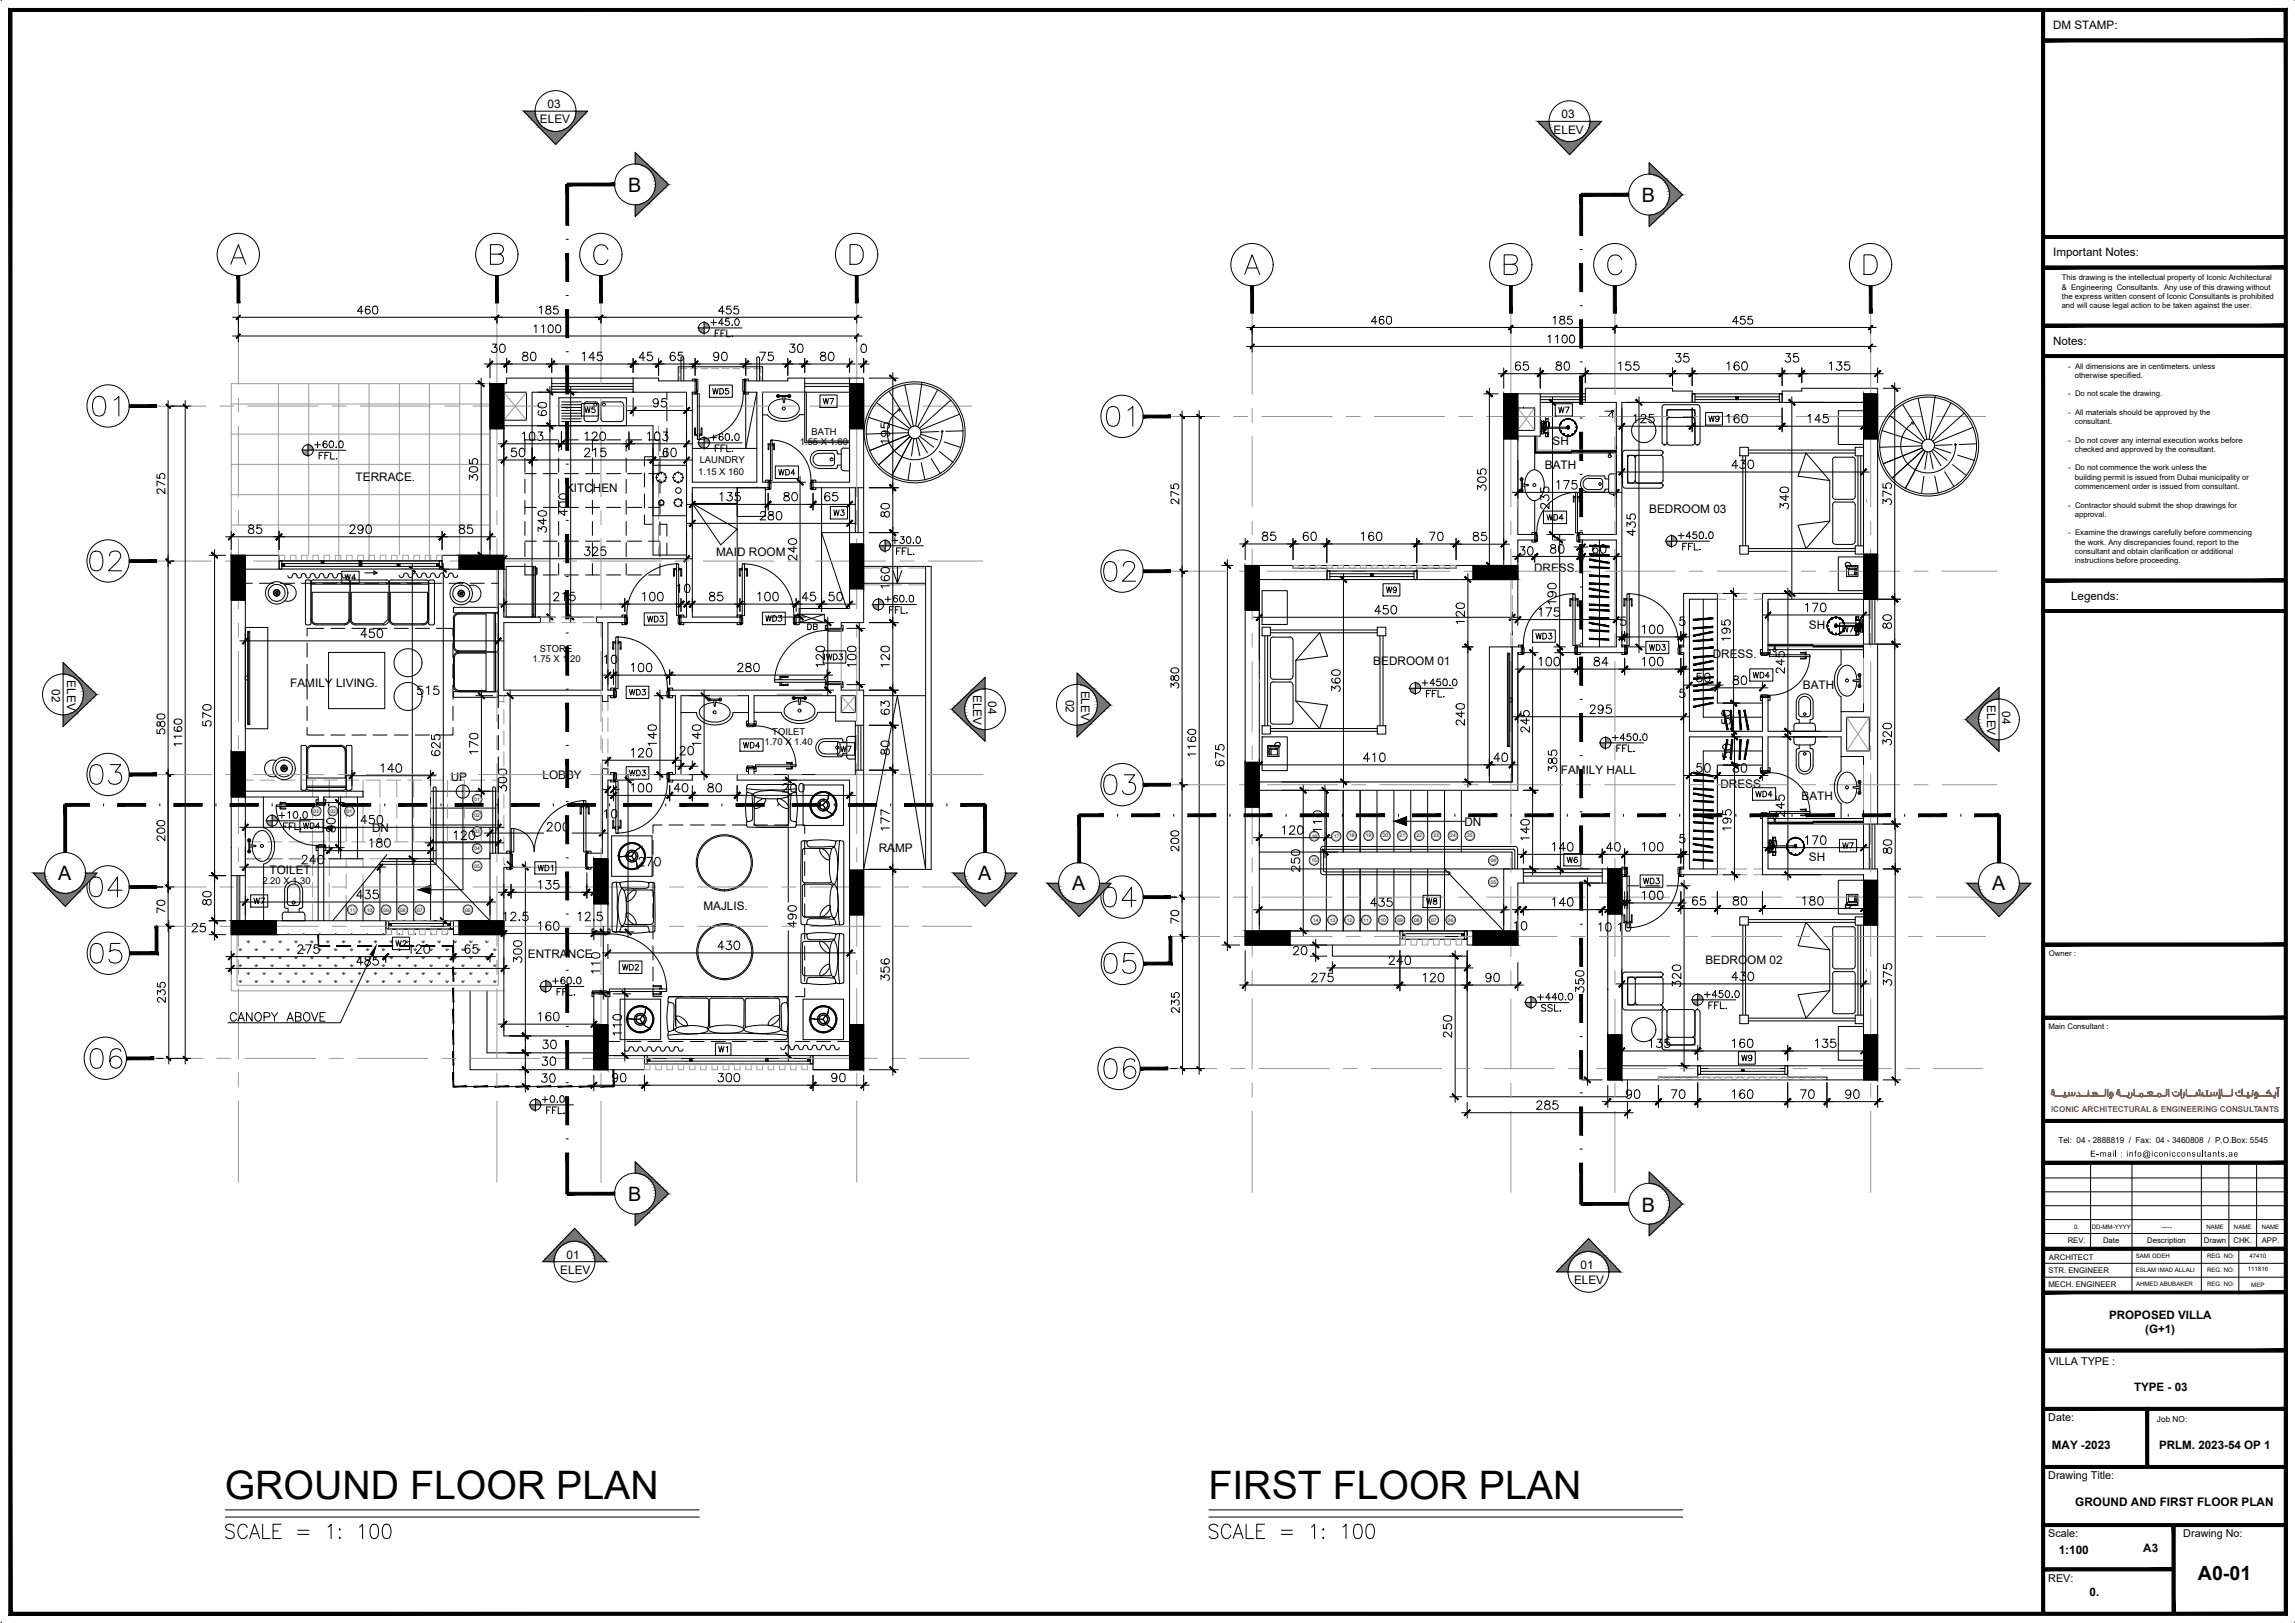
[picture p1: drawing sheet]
<svg xmlns="http://www.w3.org/2000/svg" width="420mm" height="297mm" viewBox="0 0 420 297" stroke-linecap="round" stroke-linejoin="round" font-family="sans-serif">
<defs><g id="words">
<g font-size="7.5">
<text x="201.8" y="79.4">01</text>
<text x="15.5" y="105.8">02</text>
<text x="201.1" y="146.8">03</text>
</g>
<text font-size="7.5" fill="#767676" x="15.5" y="165.5">04</text>
<g font-size="7.2">
<text x="41.1" y="274.3">GROUND FLOOR PLAN</text>
<text x="221.2" y="274.3">FIRST FLOOR PLAN</text>
</g>
<g font-size="7.1">
<text x="15.9" y="77.3">01</text>
<text x="201.1" y="107.6">02</text>
<text x="15.5" y="144.6">03</text>
<text x="15.5" y="177.4">05</text>
<text x="201.1" y="179.2">05</text>
<text x="15.5" y="196.8">06</text>
<text x="201.1" y="198.6">06</text>
</g>
<text font-size="7.1" fill="#767676" x="201.1" y="167.2">04</text>
<g font-size="6.2">
<text x="40.6" y="282.9">SCALE = 1: 100</text>
<text x="220.5" y="282.9">SCALE = 1: 100</text>
</g>
<g font-size="4">
<text x="129.1" y="60.7">+45.0</text>
<text x="162.3" y="100.5">+30.0</text>
<text x="147.1" y="116.4">DB</text>
<text x="259.3" y="126.6">+450.0</text>
<text x="280.5" y="184.1">+440.0</text>
<text x="98.4" y="202.8">+0.0</text>
</g>
<text font-size="4" fill="#9a9a9a" x="50.1" y="151">+10.0</text>
<g font-size="3.6">
<text x="115" y="35.2">B</text>
<text x="300.6" y="37">B</text>
<text x="10.7" y="161">A</text>
<text x="179.1" y="161">A</text>
<text x="196.3" y="162.8">A</text>
<text x="364.7" y="162.8">A</text>
<text x="115" y="219.8">B</text>
<text x="300.6" y="221.7">B</text>
<text x="402.4" y="289.1">A0-01</text>
</g>
<g font-size="2.2">
<text x="98.8" y="22.6">ELEV</text>
<text x="100.2" y="19.8">03</text>
<text x="285.9" y="21.7">03</text>
<text x="284.4" y="24.5">ELEV</text>
<text x="284.2" y="81.5">SH</text>
<text x="65.1" y="88">TERRACE.</text>
<text x="282.8" y="85.9">BATH</text>
<text x="103.6" y="90.1">KITCHEN</text>
<text x="301.9" y="93.9">BEDROOM 03</text>
<text x="131.1" y="101.8">MAID ROOM</text>
<text x="280.8" y="104.8">DRESS.</text>
<text x="331.2" y="115.2">SH</text>
<text x="12.3" y="124.5" transform="rotate(90 12.3 124.5)">ELEV</text>
<text x="53.1" y="125.8">FAMILY LIVING.</text>
<text x="251.4" y="121.8">BEDROOM 01</text>
<text x="313.6" y="120.3">DRESS.</text>
<text x="9.5" y="126.2" transform="rotate(90 9.5 126.2)">02</text>
<text x="178.2" y="127.2" transform="rotate(90 178.2 127.2)">ELEV</text>
<text x="180.9" y="128.3" transform="rotate(90 180.9 128.3)">04</text>
<text x="195.1" y="128.1" transform="rotate(90 195.1 128.1)">02</text>
<text x="197.9" y="126.4" transform="rotate(90 197.9 126.4)">ELEV</text>
<text x="330.1" y="126.1">BATH</text>
<text x="363.8" y="129.1" transform="rotate(90 363.8 129.1)">ELEV</text>
<text x="366.6" y="130.2" transform="rotate(90 366.6 130.2)">04</text>
<text x="82.5" y="142.9">UP</text>
<text x="99.3" y="142.6">LOBBY</text>
<text x="285.8" y="141.6">FAMILY HALL</text>
<text x="315" y="144.3">DRESS.</text>
<text x="329.8" y="146.5">BATH</text>
<text x="68.1" y="152.3">DN</text>
<text x="160.9" y="155.9">RAMP</text>
<text x="268.1" y="151.1">DN</text>
<text x="49.4" y="160">TOILET</text>
<text x="331.2" y="157.6">SH</text>
<text x="128.8" y="166.5">MAJLIS.</text>
<text x="96.6" y="175.2">ENTRANCE</text>
<text x="312.2" y="176.4">BEDROOM 02</text>
<text x="102.6" y="233.1">ELEV</text>
<text x="103.7" y="230.4">01</text>
<text x="289.3" y="232.2">01</text>
<text x="288.2" y="235">ELEV</text>
<text x="379.9" y="275.6">GROUND AND FIRST FLOOR PLAN</text>
<text x="376.9" y="284.4">1:100</text>
</g>
<g font-size="2.1">
<text x="375.9" y="5.4">DM STAMP:</text>
<text x="375.9" y="46.9">Important Notes:</text>
<text x="375.9" y="63.1">Notes:</text>
<text x="379.2" y="109.8">Legends:</text>
<text x="386.1" y="241.4">PROPOSED VILLA</text>
<text x="392.7" y="244">(G+1)</text>
<text x="390.7" y="254.6">TYPE - 03</text>
<text x="375.7" y="265.2">MAY -2023</text>
<text x="395.3" y="265.2">PRLM. 2023-54 OP 1</text>
<text x="392.4" y="284">A3</text>
<text x="382.6" y="292.1">0.</text>
</g>
<g font-size="2">
<text x="375.1" y="249.8">VILLA TYPE :</text>
<text x="375" y="260.1">Date:</text>
<text x="375" y="270.7">Drawing Title:</text>
<text x="375" y="281.4">Scale:</text>
<text x="399.7" y="281.4">Drawing No:</text>
<text x="375" y="289.5">REV:</text>
</g>
<g font-size="1.7">
<text x="146.4" y="81.5">1.55 X 1.60</text>
<text x="148.6" y="79.7">BATH</text>
<text x="127.8" y="86.9">1.15 X 160</text>
<text x="128.1" y="84.8">LAUNDRY</text>
<text x="98.8" y="119.2">STORE</text>
<text x="97.5" y="121.1">1.75 X 1.20</text>
<text x="140" y="136.3">1.70 X 1.40</text>
<text x="141.4" y="134.4">TOILET</text>
<text x="48" y="161.8">2.20 X 1.30</text>
</g>
<text font-size="1.5" fill="#ff3f00" x="375.5" y="203.6">ICONIC ARCHITECTURAL&amp; ENGINEERING CONSULTANTS</text>
<g font-size="1.5">
<text x="376.9" y="209.2">Tel: 04 - 2888819 / Fax: 04 - 3460808 / P.O.Box: 5545</text>
<text x="382.7" y="211.7">E-mail : info@iconicconsultants.ae</text>
<text x="394.9" y="260.2">Job NO:</text>
</g>
<g font-size="1.4">
<text x="377.4" y="53">&amp; Engineering Consultants. Any use of this drawing without</text>
<text x="377.5" y="51.3">This drawing is the intellectual property of Iconic Architectural</text>
<text x="377.4" y="56.4">and will cause legal action to be taken against the user.</text>
<text x="377.5" y="54.7">the express written consent of Iconic Consultants is prohibited</text>
<text x="378.6" y="67.5">- All dimensions are in centimeters. unless</text>
<text x="379.9" y="69.2">otherwise specified.</text>
<text x="378.6" y="72.5">- Do not scale the drawing.</text>
<text x="378.6" y="75.9">- All materials should be approved by the</text>
<text x="379.9" y="77.6">consultant.</text>
<text x="378.6" y="81">- Do not cover any internal execution works before</text>
<text x="379.9" y="82.7">checked and approved by the consultant.</text>
<text x="378.6" y="86.1">- Do not commence the work unless the</text>
<text x="379.9" y="87.8">building permit is issued from Dubai municipality or</text>
<text x="379.9" y="89.5">commencement order is issued from consultant.</text>
<text x="378.6" y="92.9">- Contractor should submit the shop drawings for</text>
<text x="379.9" y="94.6">approval.</text>
<text x="378.6" y="98">- Examine the drawings carefully before commencing</text>
<text x="379.9" y="99.7">the work. Any discrepancies found, report to the</text>
<text x="379.9" y="101.4">consultant and obtain clarification or additional</text>
<text x="379.9" y="103.1">instructions before proceeding.</text>
<text x="375.1" y="174.9">Owner :</text>
<text x="375" y="188.4">Main Consultant :</text>
<text x="378.5" y="227.5">REV.</text>
<text x="385" y="227.5">Date</text>
<text x="393.1" y="227.5">Description</text>
<text x="403.5" y="227.5">Drawn</text>
<text x="408.9" y="227.5">CHK.</text>
<text x="414.1" y="227.5">APP.</text>
<text x="375" y="233.1">STR. ENGINEER</text>
<text x="375.1" y="230.6">ARCHITECT</text>
<text x="375" y="235.6">MECH. ENGINEER</text>
</g>
<g font-size="1.1">
<text x="379.7" y="224.9">0.</text>
<text x="382.9" y="224.9">DD-MM-YYYY</text>
<text x="395.7" y="224.9">-----</text>
<text x="403.9" y="224.9">NAME</text>
<text x="409" y="224.9">NAME</text>
<text x="414.1" y="224.9">NAME</text>
<text x="391" y="230.3">SAMI ODEH</text>
<text x="391" y="232.8">ESLAM IMAD ALLALI</text>
<text x="404.1" y="232.9">REG. NO:</text>
<text x="404.1" y="230.3">REG. NO:</text>
<text x="411.5" y="232.7">111816</text>
<text x="411.8" y="230.2">47410</text>
<text x="391.1" y="235.4">AHMED ABUBAKER</text>
<text x="404.1" y="235.4">REG. NO:</text>
<text x="412.2" y="235.5">MEP</text>
</g>
<g font-size=".9">
<text x="57.4" y="148.8">03</text>
<text x="60.5" y="148.8">02</text>
<text x="63.5" y="148.8">01</text>
<text x="86.9" y="146.6">01</text>
<text x="86.9" y="149.6">02</text>
<text x="86.9" y="152.5">03</text>
<text x="86.9" y="155.6">04</text>
<text x="240.2" y="153.4">16</text>
<text x="244.2" y="153.4">17</text>
<text x="247" y="153.3">18</text>
<text x="250.1" y="153.3">19</text>
<text x="253.2" y="153.3">20</text>
<text x="256.2" y="153.3">21</text>
<text x="259.3" y="153.3">22</text>
<text x="262.4" y="153.3">23</text>
<text x="265.5" y="153.3">24</text>
<text x="268.6" y="153.3">25</text>
<text x="86.9" y="158.9">05</text>
<text x="240.1" y="157.8">15</text>
<text x="272.9" y="157.8">04</text>
<text x="272.9" y="161.7">05</text>
<text x="64.1" y="166.9">11</text>
<text x="67.1" y="166.9">10</text>
<text x="70.2" y="166.9">09</text>
<text x="73.3" y="166.9">08</text>
<text x="76.4" y="166.9">07</text>
<text x="85.2" y="166.9">06</text>
<text x="240.4" y="168.7">14</text>
<text x="243.5" y="168.7">13</text>
<text x="246.5" y="168.7">12</text>
<text x="249.6" y="168.7">11</text>
<text x="252.7" y="168.7">10</text>
<text x="255.8" y="168.7">09</text>
<text x="258.9" y="168.7">08</text>
<text x="262" y="168.7">07</text>
<text x="265.1" y="168.7">06</text>
</g>
</g></defs>
<!-- layer: A0-01 GROUND FLOOR$0$A-FLOR-PFIX -->
<g fill="none" stroke="#000" stroke-width=".18">
<path d="M102.3 77.9v-5.1h12.4v5.1M102.8 77.2h3.6M102.8 73.6h3.6M102.8 76.7h3.6M102.8 76.1h3.6M102.8 75.6h3.6M102.8 75.1h3.6M102.8 74.6h3.6M102.8 74.1h3.6M106.9 76.6l.1 .3 .5 .3h1.5M107.5 73.5l-.5 .3-.1 .2v2.7M107.5 73.6h1.5"/>
<path d="M109 73.5l.3 .1 .2 .4v2.7M109.5 76.6l-.2 .5-.3 .1M110 76.6l.1 .3 .5 .3M110.6 73.5l-.5 .3-.1 .2v2.7M110.6 77.2h3M110.6 73.6h3M113.6 73.5l.5 .3v.2M114.1 76.6l-.2 .5-.3 .1M114.2 74.1v2.6M136.5 71.8v10.3l2.1-10.3M142.7 72.6h1.6M142.7 72.4h1.6"/>
<path d="M143.3 72.6l.1 1M143.3 73a2.44 2.44 0 0 0-2.6 1.9 2.62 2.62 0 0 0 2.8 1.7 2.53 2.53 0 0 0 2.8-1.7 2.09 2.09 0 0 0-2.1-1.8l-.5-.1M143.4 73.6l.1 .1 .1-.1M143.7 72.6l-.1 1M147.3 75.9h-.9a4.2 4.2 0 0 1-5.9 0h-.9M147.3 71.8v9.2h8.2M147.6 71.8v8.9h7.9M126.7 82.1h11.9M135 96.8l-3 2.9M150 85.8h3M152.3 82.9l.4 .3 .1 .2M152.3 83h-2.3a1.12 1.12 0 0 0-1.2 1.1 1.12 1.12 0 0 0 1.2 1.1"/>
<path d="M152.8 83.5v1.2l-.3 .5h-2.5M153 82.4l.3 .3M153 82.5h-3a1.63 1.63 0 0 0-1.7 1.6 1.63 1.63 0 0 0 1.7 1.6M153.3 82.7v.4h.7M154 85.6v.3l.5 .2M154 85.1h-.7l-.1 .5-.2 .2M154 82.5v3.1M154.5 82l-.5 .2v.3M154.5 82h1v4.2h-1M125.7 101.6h-6.2v-23.7h-22.1v35M124.7 130.4h2.8l.3 .9 .8 .8 1 .4 1.1 .2 1.4-.2 .9-.3 .8-.7 .3-.5 .1-.6h2.8M130 128.2h1.7"/>
<path d="M130 128h1.7M130.6 128.2l.2 1M130.7 128.6h-.6a2.22 2.22 0 0 0-2.1 1.8 2.53 2.53 0 0 0 2.9 1.8 2.53 2.53 0 0 0 2.8-1.8 2.1 2.1 0 0 0-2.1-1.8h-.6M130.7 129.2l.1 .1 .1-.1M131.1 128.2l-.2 1M138 130.4h5l.3 .6 .6 .7 1 .5 1.1 .2h1.1l1.2-.4 .8-.5 .5-.7 .1-.4h3.3M145.6 127.9h1.6M145.6 127.7h1.6M146.2 127.9l.2 1.1 .2-1.1M146.2 128.3a2.36 2.36 0 0 0-2.6 1.9 2.19 2.19 0 0 0 2.2 1.7 3.1 3.1 0 0 0 3.3-1.4 1.74 1.74 0 0 0-1.5-2l-1-.2M151 138.5h3M153.8 137.5v-1.3l-.3-.4-2.5-.1a1.12 1.12 0 0 0-1.1 1.1 1.12 1.12 0 0 0 1.1 1.2"/>
<path d="M153.8 137.5l-.1 .2-.4 .3h-2.3M154 135.2l.3 .1v.5h.7M154 135.2h-3a1.63 1.63 0 0 0-1.6 1.6 1.63 1.63 0 0 0 1.6 1.7M154.3 138.2l-.3 .3M155 135.3l.2-.5h1.4v4.1h-1.4l-.2-.5M155 137.9h-.7v.3M155 135.3v3.1M45.6 154v1.6M45.7 154.6l1.2 .2-1.2 .3M45.7 154v1.6M46.1 154.7a2.86 2.86 0 0 1 1.6-2.7 1.53 1.53 0 0 1 1.7 1.3 3.9 3.9 0 0 1-.7 4.1 1.41 1.41 0 0 1-2.2-.9l-.4-1.5M48.2 145.9v5.6a3 3 0 0 1 2 3.3 3 3 0 0 1-1.9 3.3v12.2"/>
<path d="M51.7 167.5v1h4.1v-1M52.1 165.9l.1 .3h.5v.7M52.1 162.9a1.63 1.63 0 0 1 1.6-1.6 1.63 1.63 0 0 1 1.7 1.6M52.1 162.9v3M52.2 166.9l-.5 .3-.1 .2M52.2 166.9h3.1M52.6 165.2l.1 .3 .4 .2M52.6 162.9a1.12 1.12 0 0 1 1.1-1.1 1.12 1.12 0 0 1 1.2 1.1M52.6 162.9v2.3M53.1 165.7h1.3M54.9 165.2l-.3 .4-.3 .1M54.9 162.9v2.3"/>
<path d="M55.3 166.9l.2 .1 .3 .4M55.4 162.9v3l-.1 .3h-.5v.7"/>
<circle cx="109" cy="74" r=".28"/>
<circle cx="110.6" cy="74" r=".28"/>
<circle cx="142.5" cy="72.5" r=".15"/>
<circle cx="142.5" cy="72.5" r=".28"/>
<circle cx="143.5" cy="74.8" r=".28"/>
<circle cx="144.5" cy="72.5" r=".15"/>
<circle cx="144.5" cy="72.5" r=".28"/>
<circle cx="152.3" cy="84.1" r=".28"/>
<circle cx="129.8" cy="128" r=".15"/>
<circle cx="129.8" cy="128" r=".28"/>
<circle cx="130.8" cy="130.4" r=".28"/>
<circle cx="131.8" cy="128" r=".15"/>
<circle cx="131.8" cy="128" r=".28"/>
<circle cx="145.3" cy="127.8" r=".28"/>
<circle cx="145.3" cy="127.8" r=".15"/>
<circle cx="146.4" cy="130.1" r=".28"/>
<circle cx="147.4" cy="127.8" r=".28"/>
<circle cx="147.4" cy="127.8" r=".15"/>
<circle cx="153.3" cy="136.8" r=".28"/>
<circle cx="45.6" cy="153.8" r=".28"/>
<circle cx="45.6" cy="155.8" r=".28"/>
<circle cx="45.6" cy="155.8" r=".15"/>
<circle cx="45.6" cy="153.8" r=".15"/>
<circle cx="47.9" cy="154.8" r=".28"/>
<circle cx="53.7" cy="165.2" r=".28"/>
</g>
<!-- layer: A0-01 GROUND FLOOR$0$DEF POINTS -->
<path d="M139.4 71.8h8.2M92.2 107.9v5M126.7 127.3h8.3M142.2 127.1h8.3" fill="none" stroke="#9a9a9a" stroke-width=".18"/>
<!-- layer: A0-01 GROUND FLOOR$0$A-FLOR-APPL -->
<g fill="none" stroke="#000" stroke-width=".18">
<path d="M122.1 71.8v1.4M122.1 74.5v2.5M122.1 78.3v2.6M118 94.3v1.7h1.4M118 86.6v2.5M118 90.4v2.6M119.4 83.6h-1.4v1.7M120.7 96h1.4v2.1M122.1 82.2v1.4h-1.4M122.1 99.4v2.2M92.7 103.7h4.9v9.2h-4.9zM97.6 103.8h.1"/>
<path d="M97.6 104.1h.1M97.6 112.5h.1M97.6 112.8h.1M97.7 103.7h.3v9.2h-.3zM98 104h.3v1.1v-1.1h-.3"/>
</g>
<!-- layer: A0-01 GROUND FLOOR$0$WALL-01 -->
<g fill="none" stroke="#000" stroke-width=".18">
<path d="M89.7 70.2h3.1v-1h8.2v2.6h-3.6v6.1h-5.2v35h6.7v1h-6.7v12.4h18.1v-12.4h-1.1v-1h5.2v1h-3.1v12.4h1v1h-1v1.1h-1v-1.1h-19.1v-23.1h-10.3v-2.6h8.8zM92.2 71.8h4.2v5.1h-4.2zM101 70.2h.1M115.9 69.2h4.7v.5h6.7v2.1h-.6v16.5h11.9v-16.5h-2.1v-2.1h7.7v-.5h3.1v2.6h-7.7v16.5h1v1h-13.9v23.6h8.8v1h-10.8v-1h1v-41.1h-9.8zM120.6 69.7h.1M155.5 69.2h2.6v20.1h-9.3v-1h6.7zM138.6 89.3h.1M42.3 101.6h8.8v2.6h-6.2v40.6h21.6v1.1h-7.2v1h-1v-1h-13.4v14.4h-2.6zM146.3 112.9v-1.5h9.2v-13.9h2.6v16.4h-4.1v1.1h-2.6M122.6 126.3h28.8v-1h2.6v1h4.1v6.4h-1.5v-.7h-3.6v-4.7h-15v5.2h-1v-5.2h-12.3v14.5h2v1h-4.1v-1h1.1v-14.5h-1.1zM154 127.3h2.6v3.1h-2.6zM89.7 156.2h3.9v2.5h-1.4v12.4h-9.2v-2.6h6.7z"/>
<path d="M110.3 140.7h1v1.1h1v1h-1v27.7h-2.6v-11.8h-1.3v-2.5h2.9zM135 141.8h2v-1.1h1v1.1h18.6v-.8h1.5v54.8h-9.3v-2.6h6.7v-50.4h-20.5zM42.3 168.5h28.4v2.6h-28.4zM58.3 168.5v-13.4h1v13.4M108.7 181.9h2.6v11.3h6.7v2.6h-9.3zM148.8 195.8h9.3"/>
</g>
<!-- layer: A0-01 GROUND FLOOR$0$WIN -->
<g fill="none" stroke="#000" stroke-width=".18">
<path d="M101 71.8h14.9M101 70.2h14.9M101 70.7h14.9M101 71.2h14.9M115.9 71.8h.1M147.3 71.8h8.2M147.3 70.2h8.2M147.3 70.7h8.2M147.3 69.2h8.2M155.5 89.3v8.2M156.6 89.3v8.2M157.1 89.3v8.2"/>
<path d="M158.1 89.3v8.2M51.1 102.6h.5v1.6h-.5zM51.1 104.2h29.8M51.1 102.6h29.8M51.6 103.2h.5v.5h-.5zM51.6 103.2h28.8M51.6 103.2l.5 .5M52.1 103.2l-.5 .5h28.8l-.5-.5M58.8 102.6h.5v.6h-.5zM58.8 102.6l.5 .6M59.3 102.6l-.5 .6M65.7 102.6h.6v.6h-.6z"/>
<path d="M65.7 103.2h.6v.5h-.6zM65.7 102.6l.6 .6-.6 .5M65.7 103.2l.6 .5M66.3 102.6l-.6 .6M66.8 104.8h2.2M68.5 104.5l.5 .3-.5 .3zM72.7 103.2h.5v.5h-.5zM72.7 103.2l.5 .5M73.2 103.2l-.5 .5M79.9 103.2h.5v.5h-.5zM80.4 102.6h.5v1.6h-.5zM80.4 103.2l-.5 .5"/>
<path d="M156.6 132.7v8.3M157.1 132.7v8.3M157.6 132.7v8.3M158.1 132.7v8.3M42.3 160.3v8.2M43.4 160.3v8.2M43.9 160.3v8.2M44.9 160.3v8.2M70.7 168.5h.5v1.5h-.5zM70.7 168.5h12.3M70.7 170h12.3M71.2 169h.5v.5h-.5z"/>
<path d="M71.7 169.5l-.5-.5h11.3l-.5 .5M71.7 169l-.5 .5M82 169h.5v.5h-.5zM82 169l.5 .5h-11.3M82.5 168.5h.5v1.5h-.5zM118 193.2h.5v1.5h-.5zM118 193.2h30.8M118 194.7h30.8M118.5 193.7h.5v.5h-.5zM118.5 193.7h29.8M118.5 193.7l.5 .5M119 193.7l-.5 .5h29.8l-.5-.5"/>
<path d="M126.2 193.7h.5v.5h-.5zM126.2 193.7l.5 .5M126.7 193.7l-.5 .5M140.1 193.7h.5v.5h-.5zM140.1 193.7l.5 .5M140.6 193.7l-.5 .5M147.8 193.7h.5v.5h-.5zM148.3 193.2h.5v1.5h-.5zM148.3 193.7l-.5 .5"/>
</g>
<!-- layer: A0-01 GROUND FLOOR$0$ARCH -->
<g fill="none" stroke="#000" stroke-width=".18">
<path d="M44.9 106.8h1.3M47.5 106.8h2.6M51.4 106.8h2.5M52.7 105.4a.43 .43 0 0 0 .5 .4 .43 .43 0 0 0 .4-.6 .46 .46 0 0 1 .5-.2 .46 .46 0 0 1 .3 .6 .44 .44 0 0 0 .5 .1 .44 .44 0 0 0 .3-.5 .46 .46 0 0 1 .6-.2 .46 .46 0 0 1 .2 .6 .44 .44 0 0 0 .6 .1 .44 .44 0 0 0 .3-.5 .46 .46 0 0 1 .5-.2 .46 .46 0 0 1 .3 .6 .44 .44 0 0 0 .5 .1 .44 .44 0 0 0 .3-.5 .46 .46 0 0 1 .6-.2 .46 .46 0 0 1 .3 .6 .46 .46 0 0 0 .5 .1 .46 .46 0 0 0 .3-.6 .49 .49 0 0 1 .5-.1 .49 .49 0 0 1 .3 .6 .46 .46 0 0 0 .6 .1 .46 .46 0 0 0 .2-.6 .49 .49 0 0 1 .6-.1 .49 .49 0 0 1 .3 .6l.2 .2h.2l.3-.4M55.2 106.8h2.6M59.1 106.8h2.5M62.9 106.8h2.6M66.8 106.8h2.5M70.7 106.8h2.5M73.1 105.3a.46 .46 0 0 0 .5 .4 .46 .46 0 0 0 .4-.6 .46 .46 0 0 1 .5-.2 .46 .46 0 0 1 .3 .5 .47 .47 0 0 0 .6 .2 .47 .47 0 0 0 .2-.5 .46 .46 0 0 1 .6-.2 .46 .46 0 0 1 .2 .5 .47 .47 0 0 0 .6 .2 .47 .47 0 0 0 .3-.5 .46 .46 0 0 1 .5-.2 .46 .46 0 0 1 .3 .6 .44 .44 0 0 0 .5 .2 .44 .44 0 0 0 .3-.6 .46 .46 0 0 1 .5-.2 .46 .46 0 0 1 .3 .6 .44 .44 0 0 0 .6 .2 .44 .44 0 0 0 .2-.6 .46 .46 0 0 1 .6-.2 .46 .46 0 0 1 .3 .6 .44 .44 0 0 0 .5 .2 .44 .44 0 0 0 .3-.6 .46 .46 0 0 1 .5-.2 .46 .46 0 0 1 .3 .6l.5 .2 .2-.1 .1-.3M74.5 106.8h2.6M78.4 106.8h2.5"/>
<path d="M82.2 106.8h2.6M86.1 106.8h2.5M90 106.8h1.2M111.3 190.6h2.2M114.3 192a.43 .43 0 0 0 .6 .4 .43 .43 0 0 0 .3-.6 .47 .47 0 0 1 .6-.2 .47 .47 0 0 1 .2 .6 .46 .46 0 0 0 .6 .1 .46 .46 0 0 0 .2-.5 .47 .47 0 0 1 .6-.2 .47 .47 0 0 1 .3 .6 .46 .46 0 0 0 .5 .1 .46 .46 0 0 0 .3-.5 .47 .47 0 0 1 .6-.2 .47 .47 0 0 1 .2 .6 .46 .46 0 0 0 .6 .1 .46 .46 0 0 0 .2-.5 .47 .47 0 0 1 .6-.2 .47 .47 0 0 1 .3 .6 .46 .46 0 0 0 .6 .1 .46 .46 0 0 0 .2-.5 .44 .44 0 0 1 .5-.2 .44 .44 0 0 1 .3 .5 .46 .46 0 0 0 .6 .2 .46 .46 0 0 0 .2-.5 .44 .44 0 0 1 .6-.2 .44 .44 0 0 1 .2 .5l.3 .3h.3l.3-.4M114.8 190.6h2.5M118.6 190.6h2.6M122.5 190.6h2.6M126.4 190.6h2.5M130.2 190.6h2.6M134.1 190.6h2.6M137.9 190.6h2.6"/>
<path d="M141.8 190.6h2.6M143 191.7a.43 .43 0 0 0 .5 .4 .43 .43 0 0 0 .3-.5 .46 .46 0 0 1 .6-.3 .46 .46 0 0 1 .3 .6 .46 .46 0 0 0 .5 .2 .46 .46 0 0 0 .3-.6 .45 .45 0 0 1 .5-.2 .45 .45 0 0 1 .3 .6 .47 .47 0 0 0 .6 .2 .47 .47 0 0 0 .2-.6 .45 .45 0 0 1 .6-.2 .45 .45 0 0 1 .2 .6 .47 .47 0 0 0 .6 .2 .47 .47 0 0 0 .3-.6 .45 .45 0 0 1 .5-.2 .45 .45 0 0 1 .3 .6 .47 .47 0 0 0 .6 .2 .47 .47 0 0 0 .2-.6 .45 .45 0 0 1 .6-.2 .45 .45 0 0 1 .2 .6 .47 .47 0 0 0 .6 .2 .47 .47 0 0 0 .3-.6 .46 .46 0 0 1 .6-.1 .46 .46 0 0 1 .2 .5l.4 .2 .2-.1 .1-.3M145.6 190.6h2.6M149.5 190.6h2.6M153.4 190.6h2.1"/>
</g>
<!-- layer: A0-01 GROUND FLOOR$0$HIDDEN -->
<g fill="none" stroke="#9a9a9a" stroke-width=".18">
<path d="M120.6 77.9v1.5M120.6 80.8v2.5M120.6 84.6v2.6M120.6 88.5v2.5M120.6 92.3v2.6M120.6 96.2v2.5M51.1 102.4v.2h.3M51.1 102v.3M51.1 104.2h29.8M51.4 101.6h-.3v.3M51.5 102.6h29.1M51.5 101.6h.2"/>
<path d="M51.9 101.6h.2v.3M52.1 102.4v.2h-.2M52.1 102v.3M53.2 102v.3M53.2 102.4v.2M53.4 101.6h-.2v.3M53.6 101.6h.2M53.9 101.6h.3v.3M54.2 102.4v.2h-.3M54.2 102v.3M55.2 102v.3M55.2 102.4v.2"/>
<path d="M55.5 101.6h-.3v.3M55.6 101.6h.2M56 101.6h.2v.3M56.2 102.4v.2h-.2M56.2 102v.3M57.3 102v.3M57.3 102.4v.2M57.5 101.6h-.2v.3M57.7 101.6h.2M58 101.6h.3v.3M58.3 102.4v.2h-.3M58.3 102v.3"/>
<path d="M59.3 102v.3M59.3 102.4v.2M59.6 101.6h-.3v.3M59.7 101.6h.3M60.1 101.6h.3v.3M60.4 102.4v.2h-.3M60.4 102v.3M61.4 102v.3M61.4 102.4v.2M61.6 101.6h-.2v.3M61.8 101.6h.2M62.1 101.6h.3v.3"/>
<path d="M62.4 102.4v.2h-.3M62.4 102v.3M63.5 102v.3M63.5 102.4v.2M63.7 101.6h-.2v.3M63.8 101.6h.3M64.2 101.6h.3v.3M64.5 102.4v.2h-.3M64.5 102v.3M65.5 102v.3M65.5 102.4v.2M65.7 101.6h-.2v.3"/>
<path d="M65.9 101.6h.2M66.3 101.6h.2v.3M66.5 102.4v.2h-.2M66.5 102v.3M67.6 102v.3M67.6 102.4v.2M67.8 101.6h-.2v.3M67.9 101.6h.3M68.3 101.6h.3v.3M68.6 102.4v.2h-.3M68.6 102v.3M69.6 102v.3"/>
<path d="M69.6 102.4v.2M69.9 101.6h-.3v.3M70 101.6h.3M70.4 101.6h.3v.3M70.7 102.4v.2h-.3M70.7 102v.3M71.7 102v.3M71.7 102.4v.2M71.9 101.6h-.2v.3M72.1 101.6h.2M72.4 101.6h.3v.3M72.7 102.4v.2h-.3"/>
<path d="M72.7 102v.3M73.7 102v.3M73.7 102.4v.2M74 101.6h-.3v.3M74.1 101.6h.3M74.5 101.6h.3v.3M74.8 102.4v.2h-.3M74.8 102v.3M75.8 102v.3M75.8 102.4v.2M76 101.6h-.2v.3M76.2 101.6h.3"/>
<path d="M76.6 101.6h.2v.3M76.8 102.4v.2h-.2M76.8 102v.3M77.9 102v.3M77.9 102.4v.2M78.1 101.6h-.2v.3M78.2 101.6h.3M78.6 101.6h.3v.3M78.9 102.4v.2h-.3M78.9 102v.3M79.9 102v.3M79.9 102.4v.2"/>
<path d="M80.2 101.6h-.3v.3M80.3 101.6h.3M80.7 101.6h.2v.3M80.9 102.4v.2h-.2M80.9 102v.3M98.9 112.9h2.6M98.9 113.9h2.6M102.8 112.9h2.6M102.8 113.9h2.6M106.7 112.9h2.5M106.7 113.9h2.5M120.6 100.1v1.5"/>
<path d="M91.2 127.3v2.2M91.2 130.8v2.6M91.2 134.6v2.6M91.2 138.5v2.6M91.2 128.4h1M92.2 127.3v1.3M92.2 129.9v2.6M92.2 133.8v2.5M92.2 137.6v2.6M110.3 128.4v1.6M110.3 131.3v2.6M110.3 135.2v2.6"/>
<path d="M110.3 139.1v1.6M111.3 128.4v1.6M111.3 131.3v2.6M111.3 135.2v2.6M111.3 139.1v1.6M44.9 157.2h2.9M44.9 154.1h2.9M44.9 142.8h1.5M47.6 142.8h2.6M49.1 157.2h2.5M49.1 154.1h2.5M51.5 142.8h2.6"/>
<path d="M52.9 157.2h2.6M52.9 154.1h2.6M55.4 142.8h2.6M56.8 157.2h2.8M56.8 154.1h2.8M57.2 142.8v3.1M57.2 151v9.3M59.2 142.8h2.6M60 157.2h2.5M60.3 151v3.1h2.8M60.3 142.8v3.1M60.3 147.1v2.6"/>
<path d="M60.3 157.2v3.1M63.1 142.8h2.6M63.4 142.8v3.1M63.4 147.1v2.6M63.4 151v3.1M63.4 157.2v1.6M63.8 157.2h2.6M64.2 157v.2M64.4 154.1h2.6M66.5 142.8v3.1M66.5 147.1v2.6M66.5 151v3.1"/>
<path d="M66.5 157.2v1.6M66.9 142.8h2.6M67.7 157.2h2.5M68.3 154.1h2.6M69.6 142.8v3.1M69.6 147.1v2.6M69.6 151v3.1M70.8 142.8h2.6M72.1 154.1h2.6M72.6 142.8v3.1M72.6 147.1v2.6M72.6 151v3.1"/>
<path d="M74.7 142.8h2.5M75.7 142.8v3.1M75.7 147.1v2.6M75.7 151v3.1M78.5 142.8h2.6M78.8 151v3.1h-2.8M78.8 142.8v3.1M78.8 147.1v2.6M81.9 142.8v3.1M81.9 147.1v2.6M81.9 151v3.1M82.4 142.8h2.6"/>
<path d="M85 142.8v3.1M85 147.1v2.6M85 151v3.1M86.2 142.8h2.6M88.1 142.8v3.1M88.1 147.1v2.6M88.1 151v3.1M90.1 142.8h1.4M91.2 142.8v3.1M91.2 147.1v2.6M91.2 151v3.1M91.2 142.4v2.6"/>
<path d="M91.2 146.2v2.6M91.2 150.1v2.6M91.2 154v2.2M91.5 140.7h1.1M92.2 141.5v2.5M92.2 145.4v2.5M92.2 149.2v2.6M92.2 153.1v2.5M92.2 156.9v1.3M57.2 161.5v2.6M57.2 165.4v3.1M60.3 161.5v2.6"/>
<path d="M60.3 165.4v3.1M63.4 160v2.6M63.4 163.9v1.6M66.5 160.1v1.6M70.7 170h1v1.1h-1zM72.7 170h1v1.1h-1zM74.8 170h1v1.1h-1zM76.8 170h1.1v1.1h-1.1zM78.9 170h1v1.1h-1zM80.9 170h1.1v1.1h-1.1zM118 195.5v.3h.2M118 194.7h30.8"/>
<path d="M118 195.1v.3M118.2 194.7h-.2v.3M118.4 195.8h.2M119 195.5v.3h-.3M119 194.7v.3M119 195.1v.3M120.1 195.5v.3h.2M120.1 195.1v.3M120.3 194.7h-.2v.3M120.4 195.8h.3M121.1 195.5v.3h-.3M121.1 194.7v.3"/>
<path d="M121.1 195.1v.3M122.1 195.5v.3h.2M122.1 195.1v.3M122.3 194.7h-.2v.3M122.5 195.8h.2M123.1 195.5v.3h-.2M123.1 194.7v.3M123.1 195.1v.3M124.2 195.5v.3h.2M124.2 195.1v.3M124.4 194.7h-.2v.3M124.5 195.8h.3"/>
<path d="M125.2 195.5v.3h-.3M125.2 194.7v.3M125.2 195.1v.3M126.2 195.5v.3h.3M126.2 195.1v.3M126.5 194.7h-.3v.3M126.6 195.8h.3M127.3 195.5v.3h-.3M127.3 194.7v.3M127.3 195.1v.3M128.3 195.5v.3h.2M128.3 195.1v.3"/>
<path d="M128.5 194.7h-.2v.3M128.7 195.8h.2M129.3 195.5v.3h-.3M129.3 194.7v.3M129.3 195.1v.3M130.3 195.5v.3h.3M130.3 195.1v.3M130.6 194.7h-.3v.3M130.7 195.8h.3M131.4 195.5v.3h-.3M131.4 194.7v.3M131.4 195.1v.3"/>
<path d="M132.4 195.5v.3h.2M132.4 195.1v.3M132.6 194.7h-.2v.3M132.8 195.8h.3M133.4 195.5v.3h-.2M133.4 194.7v.3M133.4 195.1v.3M134.5 195.5v.3h.2M134.5 195.1v.3M134.7 194.7h-.2v.3M134.8 195.8h.3M135.5 195.5v.3h-.3"/>
<path d="M135.5 194.7v.3M135.5 195.1v.3M136.5 195.5v.3h.3M136.5 195.1v.3M136.8 194.7h-.3v.3M136.9 195.8h.3M137.5 195.5v.3h-.2M137.5 194.7v.3M137.5 195.1v.3M138.6 195.5v.3h.2M138.6 195.1v.3M138.8 194.7h-.2v.3"/>
<path d="M138.9 195.8h.3M139.6 195.5v.3h-.2M139.6 194.7v.3M139.6 195.1v.3M140.6 195.5v.3h.3M140.6 195.1v.3M140.9 194.7h-.3v.3M141 195.8h.3M141.6 195.5v.3h-.2M141.6 194.7v.3M141.6 195.1v.3M142.7 195.5v.3h.3"/>
<path d="M142.7 195.1v.3M143 194.7h-.3v.3M143.1 195.8h.2M143.7 195.5v.3h-.2M143.7 194.7v.3M143.7 195.1v.3M144.7 195.5v.3h.3M144.7 195.1v.3M145 194.7h-.3v.3M145.1 195.8h.3M145.8 195.5v.3h-.3M145.8 194.7v.3"/>
<path d="M145.8 195.1v.3M146.8 195.5v.3h.3M146.8 195.1v.3M147.1 194.7h-.3v.3M147.2 195.8h.2M147.8 195.5v.3h-.2M147.8 194.7v.3M147.8 195.1v.3"/>
</g>
<!-- layer: A0-01 GROUND FLOOR$0$A-FLOR-STRS -->
<g fill="none" stroke="#000" stroke-width=".18">
<path d="M59.3 145.9v11.3M60.3 157.2h6.2M60.7 151.5h4.7M62.4 145.9v11.3M65.4 145.9v11.3M69.6 157.9v10.6M70.2 157.2h19.5M70.8 156.4l-9.9 12.1M72.6 157.2v11.3M75.7 157.2v11.3M78.8 154.1h12.4M78.8 151h12.4"/>
<path d="M78.8 147.9h12.4M78.8 157.2l10.9 11.3M84.8 143.7v19.1h-6M91.2 156.2v-11.4h-12.4v23.7M63.4 165.5v3M66.5 161.7v6.8"/>
</g>
<!-- layer: A0-01 GROUND FLOOR$0$HANDRAIL -->
<path d="M124.6 65.6a.28 .28 0 0 1 .3-.3 .28 .28 0 0 1 .3 .3v4.1M124.7 65.6v4.1M138.5 65.6a.28 .28 0 0 1 .3-.3 .28 .28 0 0 1 .3 .3v4.1M138.6 65.6v4.1M79.3 144.3a.28 .28 0 0 1 .3-.3 .28 .28 0 0 1 .2 .3M79.3 144.3v13.4h-9.5M79.8 144.3v13.9h-10.5M90.2 144.3a.28 .28 0 0 1 .2-.3 .28 .28 0 0 1 .3 .3M90.2 144.3v11.9M90.7 144.3v11.9" fill="none" stroke="#000" stroke-width=".18"/>
<!-- layer: A0-01 GROUND FLOOR$0$STAIR -->
<g fill="none" stroke="#000" stroke-width=".18">
<path d="M124.2 69.7v-2.6h15.4v2.6M159 76.4l7.4 2.4M160.5 73.7l6 4.7M162.8 71.6l4 6.5M164.4 74.9h.4l-.1 .4M164.8 74.9a5 5 0 0 0 .2 8.6 5 5 0 0 0 7.5-4.4M165.7 70.5l1.5 7.5M166.3 79.2l-7.7 .2M166.4 79.6l-7.1 2.9M166.6 79.9l-5.7 5.2M168.4 79.9l2.5 2M168.6 79.5l3.1 1"/>
<path d="M168.8 70l-1.2 8M171.7 71.3l-3.7 6.8M171.9 79l-3.2 .1M174.1 73.2l-5.7 5.1M175.7 75.8l-7.1 2.9M176.4 78.9h-3.3M166.7 84.7l-.5 3.2M166.9 80.2l-3.6 6.8M167.3 80.3l-.4 3.2M167.7 80.3l.7 3.1M168.1 80.1l1.7 2.8M168.7 84.7l.6 3.1"/>
<path d="M170.5 83.9l1.7 2.8M172 82.6l2.5 2M172.8 80.9l3.1 1M158.1 106.8h11.4M158.1 103.7h12.4v55.4h-12.4l6.2-31.8 5.2 31.8v-55.4M163.5 104.4l.8 2.4M164.3 103.7v3.1M165.1 104.4l-.8 2.4M158.1 127.3h11.4M92.2 171.1v18.5h16.5M83 181.3v17.6h29.3v-3.1M86.1 181.3v14.5h22.6v-3.1h-19.5v-11.4"/>
<circle cx="167.4" cy="79.1" r="1.16"/>
<circle cx="167.4" cy="79.1" r="8.9"/>
<circle cx="167.4" cy="79.1" r="9.2"/>
<circle cx="172.5" cy="79" r=".15"/>
</g>
<!-- layer: A0-01 GROUND FLOOR$0$FURNITURE -->
<g fill="none" stroke="#000" stroke-width=".18">
<path d="M126.7 92.1h8.3M126.7 92.1l8.3 4.7M126.7 92.1l5.3 7.6M135 89.3h5.1v5.2h-5.1zM135 89.3v23.6M44.9 114.8h4.1v18.6h-4.1zM45.3 115.6h.4v17h-.4zM45.7 115.7h-.2v16.8h.2M50.2 108.5h.2M50.8 108.7l.2 .2M51 108.1l-.2 .3M52.1 107.1a1.55 1.55 0 0 1 2.1 1.4 1.55 1.55 0 0 1-2.1 1.4"/>
<path d="M56.1 114.4h.6M56.9 113.3a1.04 1.04 0 0 0 1.1 1.1h5.1a1.04 1.04 0 0 0 1-1.1M56.9 106.3l-.2-.1h-.6l-.2 .1v7.9l.2 .1M56.9 114.1l-.2 .2M56.9 106.6l.1-.2 .4-.3 6.2 .1h.2l.3 .4M56.9 106.9h21.6M56.9 106.4v7.8M57.1 113.3a.83 .83 0 0 0 .9 .9h5.1a.83 .83 0 0 0 .8-.9M57.2 113.4v-5h6.7v5M60.2 119.4h10.2v10.3h-10.2zM64.1 113.3a1.04 1.04 0 0 0 1 1.1M64.3 113.3a.83 .83 0 0 0 .8 .9"/>
<path d="M64.3 113.4v-5h6.7v5l-.8 .8h-5.1M70.7 106.1l.3 .1 .2 .4M70.7 106.2l-6.1-.1-.5 .3v.2M71.2 113.3a1.04 1.04 0 0 0 1 1.1M71.2 113.3a1.04 1.04 0 0 1-1 1.1h-5.1M71.4 113.3a.83 .83 0 0 0 .8 .9M71.5 113.4v-5h6.8v5M71.7 106.1l-.4 .3-.1 .2M71.8 106.2h6.2M72.3 114.4h5.2M72.3 114.2h5.2M78 106.1l.2 .1 .3 .4"/>
<path d="M78.3 113.3a.83 .83 0 0 1-.9 .9M78.5 106.7h-7.3v6.7v-6.7h-7.1v6.7v-6.7h-7.2v6.7M78.5 113.3a1.04 1.04 0 0 1-1.1 1.1M78.7 114.4h.6M79.5 106.3l-.2-.1h-.6l-.2 .1v7.9l.2 .1M79.5 114.1l-.2 .2M79.5 106.4v7.8M83 118.3a1.04 1.04 0 0 0 1 1M83 113.2a1.04 1.04 0 0 1 1-1h6.7v7.1M83 111.9l.2 .2M83 111.4v.6M83 113.2v5.1"/>
<path d="M83.2 111.2l-.2 .1M83.2 113.2a.83 .83 0 0 1 .8-.8h5v6.7h-5a.83 .83 0 0 1-.8-.8M83.2 111.2h7.8M83.2 112.2h7.8M83.2 113.2v5.1M83.9 108.7h.3M84 119.3a1.04 1.04 0 0 0-1 1.1M84 119.3h6.7v7.3M84 119.3h6.7M84.6 108.9l.2 .1M84.8 108.3l-.2 .2M85.9 107.2a1.55 1.55 0 0 1 2.2 1.4 1.55 1.55 0 0 1-2.2 1.5"/>
<path d="M90.5 112.2v14.4M90.7 119.3l.5 .2v.3v6.3l-.2 .4-.3 .1M90.7 112.1l.3 .1 .2 .5M91 111.2l.2 .1M91.2 111.9l-.2 .2M91.2 112.7v6.1l-.2 .5h-.3M91.2 111.4v.6M45.3 123.7h-.4v.7h.4M50.6 139.2a1.55 1.55 0 0 0-2.2 1.4 1.55 1.55 0 0 0 2.2 1.5M55.3 136.4l-.2 .2v7.8M55.3 136.4h.6M55.9 136.4l.2 .2v7.8"/>
<path d="M56.3 137.4v5h6.9v-5M57.1 136.6a.83 .83 0 0 0-.8 .8M57.1 136.4a1.04 1.04 0 0 0-1 1M57.2 136.4h5.2M57.2 136.6h5.2M62.3 136.6a.83 .83 0 0 1 .9 .8M62.3 136.4a1.04 1.04 0 0 1 1.1 1M63.4 137.4v6.7h-7.3l.3 .5h.2M64.4 136.6l-.2-.2h-.6l-.2 .2v7.8M64.4 136.6v7.8M83 125.5a1.04 1.04 0 0 0 1 1.1M83 127.4l.2 .2"/>
<path d="M83 120.4v5.1M83 126.8v.6M83.2 126.6l-.2 .2M83.2 127.6h7.8M83.2 126.6h7.8M84 126.4a.83 .83 0 0 1-.8-.9v-5.1a.83 .83 0 0 1 .8-.9h5v6.9h-5M91 126.6l.2 .2M91.2 127.4l-.2 .2M91.2 126.8v.6M51.7 140.3l.2 .2M51.9 140.8l-.2 .2M52.3 140.7h.2"/>
<path d="M55.1 144.4l.2 .2M55.3 144.6h.6M56.1 144.4l-.2 .2M56.1 143.9h7.3M56.6 144.6h6.3M63.4 144.4l.2 .2M63.4 144.1l-.3 .5h-.3M63.6 144.6h.6M64.4 144.4l-.2 .2M112 153h7.4v7.4h-7.4zM113.1 156.6l.5 .2 .9-.1h1.3M115.7 156.7l.8 1.1"/>
<path d="M115.7 156.7l-.1 .1M116.2 155.9h.1M116.5 157.7l.3 1.4M117.6 154.8l-1.3 .9-.6 1M136.7 144.3l3 .3h3.1l3-.3M136.8 145.1l.9 .2M136.8 145.1a9.7 9.7 0 0 0 0 5.2h.1M136.8 145.1a1.23 1.23 0 0 1 .2-1.5h8.5a1.17 1.17 0 0 1 .2 1.5M137.7 145.3l.2 .1M137.7 145.3l.1 4.3a.65 .65 0 0 1-.2 .6 .65 .65 0 0 1-.7 .1M138 145.2a9.7 9.7 0 0 1 6.4 0l.3 .2a2.42 2.42 0 0 1-2 .8 12.7 12.7 0 0 1-4.5-.4l-.3-.3zM138.1 146.1v4.6l.2 .4h.2"/>
<path d="M138.2 145.8l-.1 .3M138.5 151.2h5.5M138.6 146.8a1.59 1.59 0 0 1 1.5-.6 1.32 1.32 0 0 1-.9 1.4 .78 .78 0 0 1-1.1 .2l.1-.4zM142.3 146.2a1.72 1.72 0 0 1 1.8 1l.2 .2a.36 .36 0 0 1 0 .5 .36 .36 0 0 1-.5 0 1.85 1.85 0 0 1-1.5-1.7zM144.2 145.8l.2 .3M144.4 150.7l-.2 .4h-.2M144.4 146.1v4.6M144.8 145.3l-.1 4.3a.69 .69 0 0 0 1 .8l.1 .1v.6l-.2 .3-5.8 .1-2.9-.1-.2-.2v-.8l.2-.1M144.8 145.3l-.2 .3M145.7 145.1l-.9 .2M145.7 145.1h.1a15.4 15.4 0 0 1 0 5.3M146.9 155.7v5.4"/>
<path d="M147 153.9l-.3 .2-.1 14.9 .3 .2 .8-.1a.76 .76 0 0 1 .7-1l4.4 .2M147 153.9h.5l.2 .2M147 143.7h7.4v7.4h-7.4zM147.3 155.3h-.2l-.2 .4M147.3 155.3h4.7M147.7 154.1a.68 .68 0 0 0 .8 .9l4.3-.1M148.4 147.3h.1M149.1 147.3h.1M150.2 155.3a2.07 2.07 0 0 1 1.7 2 .84 .84 0 0 1-1.2-.5 1.59 1.59 0 0 1-.5-1.5zM150.7 147.3h.1M150.7 147.3l.3 .5M150.8 147.3h-1.4l-.7-.1-.6 .2"/>
<path d="M151 147.9l.3 .4 1.3 .9M151 147.8v.1M151.1 147.9v.1M151.2 148.1h.1M151.5 146.3v.1M151.5 148.4h.1M151.8 145l-.2 .7a1.24 1.24 0 0 1-.4 1.1l-.5 .5M152 155.3l.2 .1M152.4 155.2l.3-.1a7.1 7.1 0 0 1 .6 4.8l-.2 1a.86 .86 0 0 1-.5 .9 2.2 2.2 0 0 1-.7-1.9 10.3 10.3 0 0 1 .5-4.7zM152.8 154.9l-.2 .2M153 154l-.2 .9M153 154a12.4 12.4 0 0 0-5.2 0l-.1 .1"/>
<path d="M153 154a1.19 1.19 0 0 1 1.4 .1l.1 14.8-.2 .3-.3 .1-1-.2M153.7 153.9a77.3 77.3 0 0 0-.2 14.2l.2 1.2M112.8 161.4l.2 1.6 .1 4.6-.3 3M113.5 161.6l.2 .9M113.5 161.6a12.6 12.6 0 0 1 5.2-.1l.1 .2M113.5 161.6a1.58 1.58 0 0 0-1.4 .1v8.6a1.23 1.23 0 0 0 1.4 .2M113.5 170.5h.1a12.6 12.6 0 0 0 5.3 0M113.7 162.5l.2 .2M113.7 169.6l-.2 .9M113.8 162.7a.66 .66 0 0 1 .6 .7 11.3 11.3 0 0 1-.2 5.8l-.3 .2a2.42 2.42 0 0 1-.7-1.9 10.2 10.2 0 0 1 .5-4.7zM114 169.4l-.3 .2M114.3 169l.3 .1"/>
<path d="M114.5 162.9l-.2 .1M114.6 162.9h4.6M114.6 169.2h4.6M114.6 167.2a.84 .84 0 0 1 1.2 .4 1.59 1.59 0 0 1 .6 1.5 2.07 2.07 0 0 1-1.8-1.9zM115.3 163.4a.84 .84 0 0 1 1.2-.4 2.16 2.16 0 0 1-1.8 2 1.34 1.34 0 0 1 .6-1.6zM118.8 161.7l.1-.2h.7l.2 .2 .1 5.8v2.9l-.4 .2-.7-.1a.78 .78 0 0 0-.7-1l-4.4 .1M118.8 161.7a.65 .65 0 0 1-.1 .7 .65 .65 0 0 1-.6 .2l-4.4-.1M119.2 162.9h.2l.2 .4M119.6 168.7l-.1 .3-.3 .1M119.6 163.3v5.5M146.9 162.3v5.1M146.9 161.1l.1 .2 .3 .2"/>
<path d="M146.9 167.4l.1 .2 .3 .2M146.9 178.1l.1 .2 .3 .2M147.3 161.8l-.3 .2-.1 .3M147.3 172.3h-.2l-.2 .4v5.5M147.3 161.6h4.6M147.3 167.8h4.6M147.3 161.8h4.7M147.3 178.6h4.6M147.3 172.3h4.7M147.7 171.1l-.1-.2h-.7l-.2 .2-.1 2.9v5.8l.4 .2 .7-.1a.73 .73 0 0 1 .7-1l4.4 .1M147.7 171.1a.65 .65 0 0 0 .1 .7 .65 .65 0 0 0 .7 .2l4.3-.1M150.1 172.4a.84 .84 0 0 1 1.1 .4 1.59 1.59 0 0 1 .6 1.6 2.07 2.07 0 0 1-1.7-2z"/>
<path d="M150.6 177.2a1.4 1.4 0 0 1 1.2-.7 1.91 1.91 0 0 1-1.3 2l-.3 .1a.81 .81 0 0 1 .3-1.2zM150.9 166.2a.79 .79 0 0 1 1.1-.4 2.06 2.06 0 0 1-1.8 2 1.31 1.31 0 0 1 .7-1.6zM152 161.8l.4 .4M152 172.3l.2 .1M152.2 161.4l-.3 .1M152.2 178.4l-.3 .1M152.3 167.6l-.4 .2M152.5 167.9l.3 .4M152.5 162l.3-.1a6 6 0 0 1 .6 4.3l-.2 1a.67 .67 0 0 1-.7 .8 7.8 7.8 0 0 1-.1-5.8zM152.5 178.8l.3 .2M152.5 172.1a.66 .66 0 0 1 .6 .7 11.3 11.3 0 0 1-.2 5.8l-.3 .2a2.42 2.42 0 0 1-.7-1.9 10.2 10.2 0 0 1 .5-4.7zM152.8 168.3l.2 .8"/>
<path d="M152.8 171.9l-.2 .2M152.8 179l.2 .9M153 169.1v.1a13.3 13.3 0 0 1-5.4 0M153 171l-.2 .9M153 171a12.7 12.7 0 0 0-5.2-.1l-.1 .2M153 171a1.45 1.45 0 0 1 1.4 .1l.1 8.6a1.17 1.17 0 0 1-1.5 .2M153 179.9a12.9 12.9 0 0 1-5.4 0M153.7 170.8l-.2 3.1a31.8 31.8 0 0 0 .2 6.1M113.5 182.9h7.4v7.4h-7.4zM114.9 186.5h.1M117.1 186.5l.6 .9 1.4 1M117.3 186.5h-1.6a1.07 1.07 0 0 0-1 .1h-.1"/>
<path d="M117.6 187.2v.1M117.9 187.6h.1M118 185.6h.1M118.2 184.9h.1M118.2 185.1l-.1 .1M118.4 184.2l-.3 1.2-.9 1.2M122.3 189.5a149.6 149.6 0 0 1 21.9 0M122.3 183.4a11.6 11.6 0 0 0 .1 5.4M122.4 188.8a1.58 1.58 0 0 0 .1 1.4l21.3 .1a1.06 1.06 0 0 0 .2-1.5M123.3 188.5l-.9 .3M123.6 188.3a7.4 7.4 0 0 1 5-.4 .96 .96 0 0 1 1 .6 2.7 2.7 0 0 1-2 .7 7.1 7.1 0 0 1-4-.6zM123.7 188.2l-.4 .3"/>
<path d="M123.7 187.7l.2 .3M123.8 186a1.91 1.91 0 0 1 2 1.4l.1 .2a.79 .79 0 0 1-1.2-.2 1.75 1.75 0 0 1-.9-1.4zM124.1 182.7h-.2l-.2 .4v4.6M124.1 182.7h5.2M129.3 182.7l.3 .1 .1 .3M129.7 188.2l.2-.1a9.7 9.7 0 0 1 6.2 .1v.3a2.78 2.78 0 0 1-2.1 .6 7.6 7.6 0 0 1-4.3-.6zM129.7 187.7l-.3 .4M129.8 183.1l-.1 4.6M130.3 182.7h-.2l-.2 .4v4.6l.1 .3M130.3 182.7l5.7 .1 .2 .3v4.6M136.2 187.7l-.2 .4M136.2 188.2l.2-.1a10 10 0 0 1 6.4 .1l.2 .1a.66 .66 0 0 1-.8 .6 10.1 10.1 0 0 1-6-.4z"/>
<path d="M136.4 183.1v4.6M136.4 187.7l.2 .3M140.8 186.9l.2-.2a1.65 1.65 0 0 1 1.7-.8 2.1 2.1 0 0 1-1.7 1.8l-.4-.2zM142.3 182.7l.4 .2v.2M142.3 182.7h-5.5l-.2 .1-.2 .3M142.7 187.8l-.1 .2M142.7 183.1v4.7M143 188.4l.1 .2M143.1 188.6l.9 .2M144 183.5l.1 .1a12.4 12.4 0 0 1-.1 5.2M144 183.5l.1-.2v-.5l-.2-.4h-5.3h-16.1l-.2 .4 .1 .7a.78 .78 0 0 1 1 .7l-.1 4.3M144 183.5a.72 .72 0 0 0-1 .7l.1 4.4"/>
<path d="M147 182.9h7.4v7.4h-7.4zM150.7 186.5v.1M150.7 186.6l.9 1.1 1 .7M150.8 186.5h-1.5l-.5-.1-.7 .2M151.3 187.4h.1M151.4 185.7h.1M151.4 187.6h.1M151.6 184.9h.1M151.8 184.2l-.2 1.3-.9 1.1"/>
<circle cx="50.7" cy="108.5" r="2.05"/>
<circle cx="50.7" cy="108.5" r=".53"/>
<circle cx="50.7" cy="108.5" r=".28"/>
<circle cx="50.7" cy="108.5" r=".15"/>
<circle cx="50.7" cy="108.5" r=".61"/>
<circle cx="50.7" cy="108.5" r="1.55"/>
<circle cx="84.4" cy="108.6" r="2.05"/>
<circle cx="84.4" cy="108.6" r="1.55"/>
<circle cx="84.4" cy="108.6" r=".61"/>
<circle cx="84.4" cy="108.6" r=".28"/>
<circle cx="84.4" cy="108.6" r=".53"/>
<circle cx="84.4" cy="108.6" r=".15"/>
<circle cx="74.7" cy="127.5" r="2.56"/>
<circle cx="74.7" cy="121.3" r="2.56"/>
<circle cx="52" cy="140.6" r="2.05"/>
<circle cx="52" cy="140.6" r="1.55"/>
<circle cx="52" cy="140.6" r=".61"/>
<circle cx="52" cy="140.6" r=".28"/>
<circle cx="52" cy="140.6" r=".53"/>
<circle cx="52" cy="140.6" r=".15"/>
<circle cx="115.7" cy="156.7" r="2.48"/>
<circle cx="115.7" cy="156.7" r="2.31"/>
<circle cx="115.7" cy="156.7" r="1.08"/>
<circle cx="115.7" cy="156.7" r=".78"/>
<circle cx="115.7" cy="156.7" r=".76"/>
<circle cx="115.7" cy="156.7" r="2.46"/>
<circle cx="115.7" cy="156.7" r="1.09"/>
<circle cx="115.7" cy="156.7" r="2.32"/>
<circle cx="132.6" cy="157.9" r="4.9"/>
<circle cx="132.6" cy="157.9" r="5.1"/>
<circle cx="150.7" cy="147.3" r=".78"/>
<circle cx="150.7" cy="147.3" r="1.08"/>
<circle cx="150.7" cy="147.3" r="2.31"/>
<circle cx="150.7" cy="147.3" r="2.48"/>
<circle cx="150.7" cy="147.4" r="2.31"/>
<circle cx="150.7" cy="147.4" r=".76"/>
<circle cx="132.7" cy="174.2" r="5.1"/>
<circle cx="132.7" cy="174.2" r="4.9"/>
<circle cx="117.2" cy="186.5" r=".78"/>
<circle cx="117.2" cy="186.5" r="1.08"/>
<circle cx="117.2" cy="186.5" r="2.31"/>
<circle cx="117.2" cy="186.5" r="2.48"/>
<circle cx="117.2" cy="186.6" r=".77"/>
<circle cx="117.2" cy="186.6" r="2.49"/>
<circle cx="117.2" cy="186.6" r="1.07"/>
<circle cx="117.2" cy="186.6" r="2.31"/>
<circle cx="150.7" cy="186.6" r="2.49"/>
<circle cx="150.7" cy="186.5" r=".78"/>
<circle cx="150.7" cy="186.5" r="1.08"/>
<circle cx="150.7" cy="186.5" r="2.31"/>
<circle cx="150.7" cy="186.5" r="2.48"/>
<circle cx="150.7" cy="186.6" r="2.31"/>
<circle cx="150.7" cy="186.6" r=".76"/>
<circle cx="150.7" cy="186.6" r="1.06"/>
</g>
<!-- layer: A0-01 GROUND FLOOR$0$DIM IN -->
<g fill="none" stroke="#000" stroke-width=".18">
<path d="M87 70.2h1.6M88.1 69.2v33.4M88.6 66.6h68M89.7 65.6v3.6M90.1 63h.8l-.4 .6a.49 .49 0 0 1 .5 .5 .49 .49 0 0 1-.7 .4h-.2l-.1-.3M91.7 63.1a.51 .51 0 0 1 .7 .2 .74 .74 0 0 1 .1 .8 .74 .74 0 0 1-.8 .4 1.24 1.24 0 0 1 0-1.4zM92.2 79v6.2M92.8 65.6v2.6M95.7 79.4l.3-.3v1.5M95.8 64.5a.3 .3 0 0 0 .1 .6h.3a.45 .45 0 0 1 .5 .4 .45 .45 0 0 1-.4 .5 .55 .55 0 0 1-.7-.3 .8 .8 0 0 1 .9-.7l.1-.3a.58 .58 0 0 0-.8-.2zM97.1 79.1a.51 .51 0 0 1 .8 .3v.9a.48 .48 0 0 1-.5 .3 .48 .48 0 0 1-.4-.3 1.28 1.28 0 0 1 .1-1.2zM97.3 64.5a.47 .47 0 0 1 .7 .3 .79 .79 0 0 1-.5 1.2 1.03 1.03 0 0 1-.2-1.5z"/>
<path d="M98.4 71.8h7.1M98.4 77.9h3.3M98.5 79.1h.8l-.4 .6a.51 .51 0 0 1 .4 .8 .51 .51 0 0 1-.9-.2M98.6 73.9a1.24 1.24 0 0 1 1.4 0 .52 .52 0 0 1-.3 .7 .7 .7 0 0 1-.8 0 .7 .7 0 0 1-.3-.7zM98.7 75.2a.44 .44 0 0 0-.2 .4 .44 .44 0 0 0 .3 .4 .88 .88 0 0 0 1.2-.4 .48 .48 0 0 0-.4-.5 .48 .48 0 0 0-.5 .4 .48 .48 0 0 0 .4 .6M100.7 70.7v43.2M101 65.6v2.6M102.8 79v3.3M104.5 70.7v43.2M106.6 64.8l.4-.3v1.5M107.1 79.4l.4-.3v1.5M108.4 79.4l.3-.3h.3l.2 .1a.44 .44 0 0 1-.1 .7l-.7 .7h1"/>
<path d="M108.9 65.5h-1.1l.8-1v1.5M110.1 79.1a.48 .48 0 0 1 .7 .3 .79 .79 0 0 1-.5 1.2 .95 .95 0 0 1-.2-1.5zM110.2 64.5h-.7l-.1 .6a.54 .54 0 0 1 .8 0 .54 .54 0 0 1-.1 .8 .54 .54 0 0 1-.8-.2M114.9 75.1h11.8M115.1 79v3.3M115.9 65.6v2.6M115.9 72.8v3.3M118.1 65.5h-1.1l.7-1v1.5M118.6 79.4l.3-.3v1.5M119.3 64.5h-.7l-.1 .6a.56 .56 0 0 1 .9 0 .56 .56 0 0 1-.1 .9 .56 .56 0 0 1-.9-.3M120 79.1a.51 .51 0 0 1 .8 .3v.9a.48 .48 0 0 1-.5 .3 .48 .48 0 0 1-.4-.3 1.28 1.28 0 0 1 .1-1.2zM120.5 73.5a.49 .49 0 0 1-.6 .4 .49 .49 0 0 1-.2-.7 .49 .49 0 0 1 .7 0 .81 .81 0 0 1-.5 1.3l-.3-.2"/>
<path d="M120.6 65.6v3.1M121.4 79.1h.8l-.4 .6a.51 .51 0 0 1 .4 .8 .51 .51 0 0 1-.9-.2M121.9 73h-.7l-.1 .6a.54 .54 0 0 1 .8 0 .54 .54 0 0 1-.1 .8 .54 .54 0 0 1-.8-.2M123.6 64.7a.46 .46 0 0 0-.7-.2 .92 .92 0 0 0 .3 1.5 .49 .49 0 0 0 .5-.5 .49 .49 0 0 0-.5-.4 .49 .49 0 0 0-.5 .4M125 64.5h-.8v.6a.56 .56 0 0 1 .8 0 .56 .56 0 0 1-.1 .9 .56 .56 0 0 1-.8-.3M125.7 73.6v2.5M125.7 79.1v3.2M127.3 65.6v3.1M131.6 65a.47 .47 0 0 1-.7 .3 .47 .47 0 0 1-.1-.8 .47 .47 0 0 1 .7 .2l.1 .3a.71 .71 0 0 1-.6 1l-.3-.2M132.3 64.5a.48 .48 0 0 1 .8 .3 .79 .79 0 0 1-.6 1.2 .95 .95 0 0 1-.2-1.5zM136.5 65.6v3.1M139.1 64.5h1.1l-.8 1.5"/>
<path d="M141.5 64.5h-.8v.6a.54 .54 0 0 1 .8 0 .54 .54 0 0 1-.1 .8 .54 .54 0 0 1-.8-.2M144.2 65.6v3.1M144.7 63h.8l-.5 .6a.48 .48 0 0 1 .5 .5 .48 .48 0 0 1-.6 .4h-.2l-.2-.3M146.2 63.1a.47 .47 0 0 1 .7 .2 1.28 1.28 0 0 1-.1 1.2 .58 .58 0 0 1-.7-.3v-.9zM147.3 65.6v2.6M150.3 64.5v.5l.5 .1a.45 .45 0 0 1 .4 .5 .45 .45 0 0 1-.4 .4l-.6-.1a.57 .57 0 0 1 .1-.7 .57 .57 0 0 1 .6-.1 .3 .3 0 0 0 .1-.6zM151.9 64.5a.48 .48 0 0 1 .7 .3 .79 .79 0 0 1-.5 1.2 .95 .95 0 0 1-.2-1.5zM155.5 65.6v2.6M157.1 66.6h2M157.8 63.1a.51 .51 0 0 1 .8 .2v.4a.61 .61 0 0 1-.6 .8 .85 .85 0 0 1-.3-1.2zM158.1 68.1v-2.5v2.6M159.1 69.2h5.4"/>
<path d="M161.3 77.5v.7l.6 .1a.54 .54 0 0 1 0-.8 .54 .54 0 0 1 .8 .1 .54 .54 0 0 1-.2 .8M161.8 78.9a.49 .49 0 0 1 .4 .7 .49 .49 0 0 1-.7 .2 .49 .49 0 0 1 0-.8 1.42 1.42 0 0 1 1.3 .1v.6l-.2 .1M163.4 68.2v128.6M41.3 98.2h49.4M42.3 97.2v3.4M45.6 96.2v.3l.2 .2a.57 .57 0 0 1 .6 .2 .57 .57 0 0 1 0 .6 .55 .55 0 0 1-.6 .1 .55 .55 0 0 1-.3-.5 .94 .94 0 0 1 .9-.5v-.3a.54 .54 0 0 0-.8-.1zM47.8 96.1h-.7l-.1 .7a.54 .54 0 0 1 .8 0 .54 .54 0 0 1-.1 .8 .54 .54 0 0 1-.8-.2M51.1 97.2v3.4M64.1 96.5l.3-.4h.3l.2 .2a.44 .44 0 0 1-.1 .6l-.8 .7h1.1M66.5 96.6a.49 .49 0 0 1-.6 .4 .49 .49 0 0 1-.4-.6 .49 .49 0 0 1 .8-.2 .99 .99 0 0 1-.3 1.4l-.4-.2M67.2 96.2a.51 .51 0 0 1 .7 .2v1a.48 .48 0 0 1-.4 .3 .48 .48 0 0 1-.4-.3 1.28 1.28 0 0 1 .1-1.2zM80.9 97.2v3.4"/>
<path d="M84.2 96.2l-.1 .3 .3 .2a.57 .57 0 0 1 .6 .2 .57 .57 0 0 1 0 .7 .6 .6 0 0 1-.9-.2 .8 .8 0 0 1 .9-.8v-.3a.54 .54 0 0 0-.8-.1zM85.9 87.7v-.8l.6 .5a.51 .51 0 0 1 .7-.5 .51 .51 0 0 1 .2 .8l-.2 .2M85.9 84.1v.7l.7 .1a.55 .55 0 0 1-.1-.8 .55 .55 0 0 1 .8 0 .55 .55 0 0 1-.1 .8M86 85.6l.2-.1h1a.48 .48 0 0 1 .3 .4 .48 .48 0 0 1-.3 .4 1.28 1.28 0 0 1-1.2-.1zM86.4 96.1h-.7l-.1 .7a.56 .56 0 0 1 .8 0 .56 .56 0 0 1-.1 .8 .56 .56 0 0 1-.8-.2M89.7 97.2v3.4M91.2 84.2h35.5M91.2 81.2h35.5M94.4 82h-.7l-.1 .7a.55 .55 0 0 1 .9-.1 .55 .55 0 0 1-.1 .9 .55 .55 0 0 1-.8-.2M95.3 82.1a.51 .51 0 0 1 .7 .2 .79 .79 0 0 1-.5 1.3 .99 .99 0 0 1-.2-1.5zM97.4 82v3.2M98.5 97.3v-.8l.6 .4a.49 .49 0 0 1 .6-.5 .49 .49 0 0 1 .3 .7v.2l-.3 .1"/>
<path d="M98.6 93.7a1.24 1.24 0 0 1 1.4 0 .52 .52 0 0 1-.3 .7 .7 .7 0 0 1-.8 .1 .7 .7 0 0 1-.3-.8zM99.5 94.9v1.1l-1-.8h1.5M102.4 92.1l.2-.2h1a.48 .48 0 0 1 .3 .4 .48 .48 0 0 1-.3 .5 .79 .79 0 0 1-1.3-.5zM102.4 90.6a1.03 1.03 0 0 1 1.5 .2v.2a.93 .93 0 0 1-1.6 0zM103.4 93.2v1.1l-1.1-.7h1.6M107.1 82.4l.3-.4h.3l.2 .2a.44 .44 0 0 1-.2 .6l-.7 .8h1M108.7 82.3l.4-.3v1.6M110.8 82h-.7l-.1 .7a.54 .54 0 0 1 .8 0 .54 .54 0 0 1-.1 .8 .54 .54 0 0 1-.8-.2M119.5 81.2v4M122.3 82.2a.44 .44 0 0 0-.4-.2 .44 .44 0 0 0-.4 .3 .78 .78 0 0 0 .4 1.3 .49 .49 0 0 0 .5-.5 .49 .49 0 0 0-.5-.5 .49 .49 0 0 0-.5 .4M123 82.1a.47 .47 0 0 1 .7 .2 .79 .79 0 0 1-.5 1.3 1.03 1.03 0 0 1-.2-1.5zM125.7 97.2v6.1"/>
<path d="M125.7 95.8h30.9M125.7 92.3h30.9M126.7 90.3v6.5M131.8 90.5l.4-.3v1.5M133.2 90.2h.8l-.4 .5a.5 .5 0 0 1 .4 .7 .5 .5 0 0 1-.8 .2l-.1-.2M135.4 90.2h-.7l-.1 .6a.54 .54 0 0 1 .8 0 .54 .54 0 0 1-.1 .8 .54 .54 0 0 1-.8-.2M139.2 94l.2-.3 .4-.1 .2 .2a.49 .49 0 0 1-.1 .6l-.8 .8h1.1M140.6 88.3h6.9M140.6 90.3v3M140.8 93.7v.4l.1 .1a.55 .55 0 0 1 .6 .2 .55 .55 0 0 1 0 .7l-.5 .1-.3-.2a.57 .57 0 0 1 .1-.6 .57 .57 0 0 1 .6-.2l.1-.1 .1-.3a.59 .59 0 0 0-.8-.1zM142.3 93.7a.52 .52 0 0 1 .7 .2 .7 .7 0 0 1 .1 .9 .7 .7 0 0 1-.8 .3l-.2-.6 .1-.6zM143.6 90.2a.33 .33 0 0 0 .2 .5 .53 .53 0 0 1 .6 .3 .53 .53 0 0 1 0 .6l-.6 .1-.2-.1-.1-.2a.56 .56 0 0 1 .7-.7 .34 .34 0 0 0 .2-.5z"/>
<path d="M144.4 98.8a.89 .89 0 0 1 1.5 .4 .84 .84 0 0 1-.8 .4 .84 .84 0 0 1-.8-.6zM145.2 90.2a.54 .54 0 0 1 .7 .3 .7 .7 0 0 1 .1 .8 .7 .7 0 0 1-.8 .3 1.05 1.05 0 0 1 0-1.4zM145.3 100v1.1l-1-.7h1.6M146.5 87.2v26.7M148.8 90.3v3M151.9 90.4l-.1-.2a.58 .58 0 0 0-.8 .3 1.16 1.16 0 0 0 .2 1.1 .47 .47 0 0 0 .7-.2 .47 .47 0 0 0-.3-.7 .47 .47 0 0 0-.6 .5M153.3 90.2h-.8l-.1 .6a.55 .55 0 0 1 .9-.1 .55 .55 0 0 1-.1 .9 .55 .55 0 0 1-.8-.2M155.5 90.3v6.5M159.1 89.3h5.4M159.1 97.5h5.4M161.4 93.8a.58 .58 0 0 0 .1 .8l.4-.3a.55 .55 0 0 1 .2-.6 .55 .55 0 0 1 .7 .1v.5a.38 .38 0 0 1-.2 .3 .38 .38 0 0 1-.4 0l-.4-.8zM161.4 92.4l.5-.3a.63 .63 0 0 1 .9 .6 .81 .81 0 0 1-1.2 .4 .48 .48 0 0 1-.2-.7z"/>
<path d="M162.8 80.7h-1.5l.3 .4M38.3 101.6h3M39.3 100.6v71.5M43.9 117.3h48.3M44.9 115.9v2.4M67.2 116.2h-1.1l.7-1.1v1.6M68.5 115.1h-.8l-.1 .7a.54 .54 0 0 1 .9 0 .54 .54 0 0 1-.2 .8 .54 .54 0 0 1-.7-.2M69.3 115.2a.48 .48 0 0 1 .7 .2 .79 .79 0 0 1-.5 1.3l-.4-.3v-1zM73.5 104.2h3M75.5 103.2v55M77.2 104.2h5M81.2 103.2v66.3"/>
<path d="M87 101.6h1.6M91.2 102.3h35.5M91.2 115.9v2.4M91.2 110.6h65.4M92.2 103.2v.1M92.2 109.5v2.4M98.4 112.9h3.3M101.4 108.8l.3-.4 .5 .2v.4l-.9 1h1.1M103 108.7l.4-.3v1.6M103.5 112.9h5.1M105.2 108.4h-.8v.7a.56 .56 0 0 1 .8 0 .56 .56 0 0 1-.1 .8 .56 .56 0 0 1-.8-.2M107.1 100.1h.9l-.5 .6a.53 .53 0 0 1 .5 .8 .53 .53 0 0 1-.9 0l-.1-.1"/>
<path d="M108.5 100.5l.3-.4h.3l.2 .2a.44 .44 0 0 1-.1 .6l-.7 .8h1M110.8 100.1h-.7l-.1 .7a.54 .54 0 0 1 .8 0 .54 .54 0 0 1-.1 .8 .54 .54 0 0 1-.8-.2M112.1 120a.52 .52 0 0 1 .8 .2 .7 .7 0 0 1 0 .9 .7 .7 0 0 1-.8 .3 1.22 1.22 0 0 1 0-1.4zM114.4 109.5v2.4M117.6 108.7l.4-.3v1.6M119.1 108.5a.47 .47 0 0 1 .7 .2 .79 .79 0 0 1-.5 1.3 1.03 1.03 0 0 1-.2-1.5zM120.6 108.5a.48 .48 0 0 1 .7 .2 .79 .79 0 0 1-.5 1.3 .95 .95 0 0 1-.2-1.5zM124 107.2l.4-.3v1.5M124.7 109.5v2.4M125.5 107a.47 .47 0 0 1 .7 .2 .74 .74 0 0 1 .2 .8 .74 .74 0 0 1-.7 .4h-.2a1.24 1.24 0 0 1 0-1.4zM125.7 109.5v2.4M126.7 109.5v2.4"/>
<path d="M130 108.5a.3 .3 0 0 0 .1 .5 .57 .57 0 0 1 .6 .2 .57 .57 0 0 1 .1 .6 .52 .52 0 0 1-.6 .2 .52 .52 0 0 1-.3-.5 .94 .94 0 0 1 .8-.6l.1-.3a.58 .58 0 0 0-.8-.1zM132.2 108.4h-.7l-.1 .7a.56 .56 0 0 1 .8 0 .56 .56 0 0 1-.1 .8 .56 .56 0 0 1-.8-.2M135.5 109.5v2.4M138.8 108.7l.3-.3v1.6M140.2 108.5a.51 .51 0 0 1 .8 .2v1a.48 .48 0 0 1-.5 .3 .48 .48 0 0 1-.4-.3 1.28 1.28 0 0 1 .1-1.2zM140.6 112.9h6.9M141.7 108.5a.47 .47 0 0 1 .7 .2 .79 .79 0 0 1-.5 1.3 1.03 1.03 0 0 1-.2-1.5zM145.8 109.5v2.4M145.9 101.5v1.1l-1.1-1a.43 .43 0 0 0-.5 .4 .43 .43 0 0 0 .3 .5h.1M146.8 113.9h5.8M148 109.5h-1.1l.7-1.1v1.6M149.2 108.4h-.7l-.1 .7a.56 .56 0 0 1 .8 0 .56 .56 0 0 1-.1 .8 .56 .56 0 0 1-.8-.2"/>
<path d="M149.5 118.5a1.03 1.03 0 0 1 1.5 .2v.2a.93 .93 0 0 1-1.6 0zM150.4 109.5v2.4M151 119.7v1.1l-.8-.8a.44 .44 0 0 0-.4-.2 .44 .44 0 0 0-.4 .3l.1 .5 .3 .1M151.6 112.9v14.4M152.6 108.4h-.7l-.1 .7a.54 .54 0 0 1 .8 0 .54 .54 0 0 1-.1 .8 .54 .54 0 0 1-.8-.2M153.4 108.5a.47 .47 0 0 1 .7 .2 .79 .79 0 0 1-.5 1.3 1.03 1.03 0 0 1-.2-1.5zM155 115h3.4M155.2 120l.2-.2h1a.48 .48 0 0 1 .3 .4 .48 .48 0 0 1-.3 .5 .79 .79 0 0 1-1.2-.5zM155.2 118.5a1.03 1.03 0 0 1 1.5 .2v.2a.93 .93 0 0 1-1.5 0zM155.5 109.5v.8M157.3 113.9v12.4M159.1 113.9h5.4"/>
<path d="M161.4 104.1l.5-.2a.63 .63 0 0 1 .9 .5 .81 .81 0 0 1-1.2 .4 .48 .48 0 0 1-.2-.7zM161.4 118.5a1.22 1.22 0 0 1 1.4 0 .52 .52 0 0 1-.3 .7 .7 .7 0 0 1-.8 .1 .7 .7 0 0 1-.3-.8zM161.5 105.4a.46 .46 0 0 0-.1 .7 1.22 1.22 0 0 0 1.4 0 .49 .49 0 0 0-.2-.7 .49 .49 0 0 0-.7 .3 .49 .49 0 0 0 .4 .6M162.8 107.2h-1.5l.3 .4M162.8 119.7v1.1l-.7-.8a.44 .44 0 0 0-.4-.2 .44 .44 0 0 0-.4 .3l.1 .5 .2 .1M37.1 132v.8h.7a.53 .53 0 0 1 0-.8 .53 .53 0 0 1 .8 .1 .53 .53 0 0 1-.2 .8M37.2 129.2a.9 .9 0 0 1 1.5 .2v.1a.81 .81 0 0 1-1.3 .4 .48 .48 0 0 1-.2-.7zM38.7 131.2l-1.6-.8v1M72.7 139.9a.51 .51 0 0 1 .7 .2 .74 .74 0 0 1 .1 .9 .74 .74 0 0 1-.8 .3 1.24 1.24 0 0 1 0-1.4zM77.3 125.6h-.8v.6a.54 .54 0 0 1 .8 0 .54 .54 0 0 1-.1 .8 .54 .54 0 0 1-.8-.2M78.1 125.9l.4-.3v1.5M79 134.5v.8l.7 .1a.55 .55 0 0 1-.1-.9 .55 .55 0 0 1 .8 .1 .55 .55 0 0 1-.1 .8"/>
<path d="M79.2 137.4a.44 .44 0 0 0-.2 .4 .44 .44 0 0 0 .3 .4 .78 .78 0 0 0 1.3-.4 .49 .49 0 0 0-.5-.5 .49 .49 0 0 0-.5 .5 .49 .49 0 0 0 .4 .5M80.2 125.6h-.7l-.1 .6a.56 .56 0 0 1 .9 0 .56 .56 0 0 1-.2 .9 .56 .56 0 0 1-.8-.3M80.6 135.9v1l-1-.9-.3-.1-.3 .3v.3l.4 .3M86.1 134.4l.5-.2a.63 .63 0 0 1 .9 .6 .81 .81 0 0 1-1.2 .4 .48 .48 0 0 1-.2-.8zM87.1 127.3h3.1M87.5 137.6h-1.5l.3 .4M87.5 136.4l-1.5-.7v1M88.1 126.3v19.6M92.4 127.3h.1M93.4 126.3v32.9M110.3 123.6h42.1M110.3 139.1h14.4"/>
<path d="M110.7 120.2l.3-.3v1.5M111.3 122.5v2.8M111.3 138.5v1.7M112.3 122.5v2.8M115.6 137.3l.4-.3v1.5M115.6 121.7l.4-.3v1.5M116.9 137.4l.3-.4h.3l.2 .1a.44 .44 0 0 1-.1 .7l-.8 .7h1.1M117.1 121.5a.51 .51 0 0 1 .7 .2l.1 .4a.61 .61 0 0 1-.6 .8 .81 .81 0 0 1-.4-1.2zM118.5 137.1a.47 .47 0 0 1 .8 .2 .79 .79 0 0 1-.6 1.2 1.03 1.03 0 0 1-.2-1.4zM118.5 121.5a.47 .47 0 0 1 .8 .2 1.28 1.28 0 0 1-.2 1.2 .52 .52 0 0 1-.7-.3 1.21 1.21 0 0 1 .1-1.1zM118.7 132.9a.99 .99 0 0 1 1.5 .2l-.1 .4-.2 .1h-1a.61 .61 0 0 1-.2-.7zM119.7 134.1v1.1l-1-.8h1.5"/>
<path d="M119.8 127.3h2.8M120.2 136h-1.5l.2 .4M120.8 126.3v16.5M122.6 122.5v2.8M123.7 138.5v1.7M124.5 137l.1-.2 .2-.2h.3l.3 .3-.1 .3-.8 1h1M124.7 139.2v1.5M126.2 136.7a.48 .48 0 0 1 .7 .2 .79 .79 0 0 1-.5 1.3l-.4-.3v-1zM126.2 127.3h3.7M126.7 139.2v1.5M126.8 132.9a.99 .99 0 0 1 1.5 .2l-.1 .4-.2 .1h-1a.51 .51 0 0 1-.2-.7zM127.8 134.1v1.1l-1.1-.8h1.6"/>
<path d="M128.3 136h-1.6l.3 .4M128.9 126.3v16.5M135.1 121.8l.1-.3 .2-.1h.3l.3 .3-.1 .3-.9 .9h1.1M136.7 121.5l-.1 .3 .2 .2a.55 .55 0 0 1 .6 .2 .55 .55 0 0 1 0 .7h-.7l-.2-.3a.43 .43 0 0 1 .4-.5l.3-.1a.3 .3 0 0 0 .2-.5zM138.2 121.5a.48 .48 0 0 1 .7 .2 .74 .74 0 0 1 .1 .8 .74 .74 0 0 1-.8 .4 1.07 1.07 0 0 1 0-1.4zM147.3 126.3h5.3M151 121.7h-1.6l.3 .3M151.4 122.5v2.8M155 125.3h3.4M156.7 121.7h-1.5l.2 .3M159.1 126.3h5.4M159.1 132.7h5.4"/>
<path d="M161.3 129.2v-.8l.6 .4a.49 .49 0 0 1 .6-.5 .49 .49 0 0 1 .3 .7v.2l-.3 .2M161.4 137.2a.58 .58 0 0 0 .1 .8l.4-.2a.55 .55 0 0 1 .2-.6 .55 .55 0 0 1 .7 0v.5a.38 .38 0 0 1-.2 .4 .38 .38 0 0 1-.4-.1l-.4-.8zM161.4 135.8l.5-.2a.63 .63 0 0 1 .9 .6 .81 .81 0 0 1-1.2 .4 .48 .48 0 0 1-.2-.8zM161.5 129.9h-.1a.51 .51 0 0 0 .2 .8 .85 .85 0 0 0 1.2-.4 .48 .48 0 0 0-.4-.5 .48 .48 0 0 0-.5 .5 .48 .48 0 0 0 .4 .5M162.8 121.7h-1.5l.3 .3M43.9 151.4h48.3M43.9 158.7h26.7M44.9 150.4v2.7M44.9 155.1v4.7M55.3 156.9l.3-.4h.3l.2 .2a.44 .44 0 0 1-.1 .6l-.8 .8h1.1M57.8 157.6h-1.1l.7-1.1v1.6M58.4 156.6a.47 .47 0 0 1 .7 .2 .79 .79 0 0 1-.5 1.3l-.3-.3v-1z"/>
<path d="M59.3 155.7h20.5M59.8 155.1h3.2M59.8 146.9h3.2M59.9 151.4a.54 .54 0 0 0 .2 .8l.3-.2a.57 .57 0 0 1 .2-.6 .57 .57 0 0 1 .6-.1 .55 .55 0 0 1 .2 .6 .55 .55 0 0 1-.5 .4 .85 .85 0 0 1-.5-.9zM59.9 150a1.03 1.03 0 0 1 1.5 .2v.2a.93 .93 0 0 1-1.6 0zM60.3 154.6v1.6M62 145.9v10.3M63.4 142h16.4M64.4 141v2.8M67.2 150.3h-1.1l.7-1v1.5M67.7 153.8l.4-.3v1.6M68.5 149.3h-.8l-.1 .6a.54 .54 0 0 1 .9 0 .54 .54 0 0 1-.2 .8 .54 .54 0 0 1-.7-.2"/>
<path d="M69.1 153.6l-.1 .3 .2 .2a.59 .59 0 0 1 .6 .2 .59 .59 0 0 1 .1 .6l-.3 .2a.55 .55 0 0 1-.7-.3 .81 .81 0 0 1 .9-.8l.1-.3a.64 .64 0 0 0-.8-.1zM69.3 149.3a.54 .54 0 0 1 .7 .2 .7 .7 0 0 1 0 .9 .7 .7 0 0 1-.7 .3l-.3-.6 .1-.6zM69.6 159v.8M69.8 140.1l.3-.3v1.5M70.6 153.6a.61 .61 0 0 1 .8 .2 .79 .79 0 0 1-.5 1.3 .99 .99 0 0 1-.3-1.5zM71.2 157.2h5.3M72.1 140.8h-1.1l.8-1v1.5M77.8 154.2h14.4M78.8 141v2.8M78.8 153.2v2.9M83.1 152.4l.4-.3v1.6M84.5 152.5l.3-.4 .5 .2v.4l-.9 1h1"/>
<path d="M86.1 152.2a.48 .48 0 0 1 .7 .2 .79 .79 0 0 1-.5 1.3 .95 .95 0 0 1-.2-1.5zM87.1 144.8h2.6M88.6 152.5h10.9M89.7 151.4v5.8M91.2 144.6v-.8l.6 .5a.45 .45 0 0 1 .5-.6 .57 .57 0 0 1 .5 .5 .57 .57 0 0 1-.3 .6M91.2 150.4v4.7M91.3 142.5l.6-.2a.61 .61 0 0 1 .9 .6 .85 .85 0 0 1-1.3 .3 .47 .47 0 0 1-.2-.7zM91.3 141a1.24 1.24 0 0 1 1.4 0 .58 .58 0 0 1-.2 .8h-1a.51 .51 0 0 1-.2-.8zM92.4 158.2h.1M93.3 158.7h3.9M96.2 157.7v42.2M100.2 150.9l.3-.4h.3l.2 .2a.44 .44 0 0 1-.1 .6l-.8 .8h1"/>
<path d="M101.8 150.6a.47 .47 0 0 1 .7 .2 .79 .79 0 0 1-.5 1.3 1.03 1.03 0 0 1-.2-1.5zM103.3 150.6a.47 .47 0 0 1 .7 .2 .79 .79 0 0 1-.5 1.3l-.4-.3v-1zM104.7 152.5h6.6M107.4 159.8v4.6M108.7 159.8v4.6M110.3 150.4v3.1M110.3 144.5h1M110.7 148.5l.3-.3v1.5M111.3 143.8v1.8h45.3M112.1 148.2a.52 .52 0 0 1 .8 .3 .7 .7 0 0 1 0 .8 .7 .7 0 0 1-.8 .3 1.24 1.24 0 0 1 0-1.4zM112.3 143.8v2.8M112.3 144.5h1.1"/>
<path d="M112.9 142.8h3.1M115 141.8v29.8M115.6 143.7l.4-.3v1.5M117 157.3l.3-.4 .4 .1 .2 .2-.1 .3-.9 1h1M117.1 143.5a.51 .51 0 0 1 .7 .2l.1 .4a.61 .61 0 0 1-.6 .8 .81 .81 0 0 1-.4-1.2zM118.4 156.9h1l-.7 1.6M118.5 143.5a.47 .47 0 0 1 .8 .2 1.28 1.28 0 0 1-.2 1.2 .52 .52 0 0 1-.7-.3 1.21 1.21 0 0 1 .1-1.1zM119.8 141.8h2.8M120.1 157a.51 .51 0 0 1 .7 .2 .79 .79 0 0 1-.5 1.3 .99 .99 0 0 1-.2-1.5zM122.6 143.8v2.8M123.7 140.2h4.1M124.5 144.4h-1.1l.8-1v1.5"/>
<path d="M125.1 143.5a.48 .48 0 0 1 .8 .2 .74 .74 0 0 1 0 .9 .74 .74 0 0 1-.8 .3 1.07 1.07 0 0 1 0-1.4zM126.2 141.8h3.7M126.7 143.8v2.8M129.8 143.5a.3 .3 0 0 0 .1 .5 .57 .57 0 0 1 .6 .2 .57 .57 0 0 1 .1 .6l-.6 .1a.38 .38 0 0 1-.4-.2 .38 .38 0 0 1 .1-.4l.6-.3a.3 .3 0 0 0 .2-.5zM131.3 143.5a.51 .51 0 0 1 .7 .2l.1 .4a.61 .61 0 0 1-.6 .8 .81 .81 0 0 1-.4-1.2zM135 143.8v2.8M143.3 142.8h2.5M143.3 143.8l.3-.4 .5 .1a.49 .49 0 0 1-.1 .7l-.7 .7h1M144.3 141.8v23.3M144.9 143.5a.51 .51 0 0 1 .8 .2l.1 .4a.61 .61 0 0 1-.6 .8 .81 .81 0 0 1-.4-1.2zM146.4 143.5a.47 .47 0 0 1 .8 .2 1.28 1.28 0 0 1-.2 1.2 .52 .52 0 0 1-.7-.3 1.21 1.21 0 0 1 .1-1.1zM155.5 144.9v1.7"/>
<path d="M159.1 141h5.4M159.1 159.1h5.4M162.8 151.5h-1.5l.3 .4M162.8 150.4l-1.5-.8v1.1M162.8 148.9l-1.5-.7v1M35.2 169.4l.3-.4 .5 .1a.49 .49 0 0 1-.1 .7l-.8 .7h1.1M37.2 164.7a.58 .58 0 0 0 .1 .9l.4-.3a.57 .57 0 0 1 .2-.6 .57 .57 0 0 1 .6 0l.2 .6a.43 .43 0 0 1-.4 .3 .43 .43 0 0 1-.5-.2l-.1-.5a.3 .3 0 0 0-.5-.2zM37.2 163.4a1.24 1.24 0 0 1 1.4 0 .52 .52 0 0 1-.2 .7 .7 .7 0 0 1-.9 0 .7 .7 0 0 1-.3-.7zM37.5 169h-.7l-.1 .7a.54 .54 0 0 1 .8 0 .54 .54 0 0 1-.1 .8 .54 .54 0 0 1-.8-.2M38.3 168.5h3M38.3 160.3h3M38.3 171.1h3"/>
<path d="M41.3 177.2h52M41.3 175.1h49.4M42.3 174.1v.8M42.3 175.2v3.1M43.9 165.1h46.8M44.9 164.1v3.4M54.6 173.3v-.2l.3-.2h.3l.3 .3-.1 .3-.9 1h1M56 172.9h1l-.7 1.6M58.3 172.9h-.7l-.1 .7a.56 .56 0 0 1 .8 0 .56 .56 0 0 1-.1 .8 .56 .56 0 0 1-.8-.2M66.4 164h-1.1l.7-1.1v1.6M66.4 176.1h-1.1l.7-1v1.5M66.9 162.9h.8l-.4 .6a.51 .51 0 0 1 .4 .8 .51 .51 0 0 1-.9-.1"/>
<path d="M66.9 175.2l-.1 .3 .3 .2a.55 .55 0 0 1 .6 .2 .55 .55 0 0 1-.1 .7 .56 .56 0 0 1-.8-.3 .8 .8 0 0 1 .8-.7l.1-.3a.58 .58 0 0 0-.8-.1zM69.1 162.9h-.7l-.1 .7a.56 .56 0 0 1 .9 0 .56 .56 0 0 1-.2 .8 .56 .56 0 0 1-.8-.2M69.1 175.1h-.7l-.1 .7a.56 .56 0 0 1 .9 0 .56 .56 0 0 1-.2 .8 .56 .56 0 0 1-.8-.3M70.6 175.2v.9M74.9 173.2l.4-.3v1.6M76.2 173.3l.3-.4 .5 .2v.4l-.8 1h1M77.9 173a.48 .48 0 0 1 .7 .2 .79 .79 0 0 1-.5 1.3 .95 .95 0 0 1-.2-1.5zM78.9 168.5h3.3M82.9 175.2v.9M83 172.1v4M86 173.1a.44 .44 0 0 0-.4-.2 .44 .44 0 0 0-.4 .3 .78 .78 0 0 0 .4 1.3 .49 .49 0 0 0 .5-.5 .49 .49 0 0 0-.4-.5 .49 .49 0 0 0-.6 .4M87.4 172.9h-.7l-.1 .7a.54 .54 0 0 1 .8 0 .54 .54 0 0 1-.1 .8 .54 .54 0 0 1-.8-.2"/>
<path d="M89.7 164.1v3.4M89.7 175.2v.9M91.2 170.8h18.6M91.2 163.3h18.6M92.2 167.2l.4-.3v1.6M92.2 161.8v2.6M92.2 170.4v1.5M92.2 175.2v3.1M93.6 167.3v-.2l.3-.2h.2l.3 .3-.2 .6-.7 .7h1M93.6 161.8v2.6M94 176v-.8l.6 .4a.48 .48 0 0 1 .6-.5 .48 .48 0 0 1 .3 .7l-.2 .3M94.1 173.8a.98 .98 0 0 1 1.4 .3v.1a1.01 1.01 0 0 1-1.4 .2z"/>
<path d="M94.1 172.4a.88 .88 0 0 1 1.4 .3 .85 .85 0 0 1-.7 .5 .85 .85 0 0 1-.8-.5zM95 168.4h.2zM96.6 166.9h-.8v.7a.54 .54 0 0 1 .8 0 .54 .54 0 0 1-.1 .8 .54 .54 0 0 1-.8-.2M98.6 169l.4-.3v1.6M98.6 161.4l.4-.3v1.6M100 161.1h.8l-.4 .6a.52 .52 0 0 1 .4 .9 .52 .52 0 0 1-.9-.2M100.8 168.9a.47 .47 0 0 0-.4-.2 .47 .47 0 0 0-.4 .3 .97 .97 0 0 0 .4 1.3 .49 .49 0 0 0 .5-.5 .49 .49 0 0 0-.4-.5 .49 .49 0 0 0-.6 .4M101.6 168.8a.47 .47 0 0 1 .7 .2 .79 .79 0 0 1-.5 1.3l-.4-.3v-1zM102.2 161.1h-.7l-.1 .7a.55 .55 0 0 1 .8 0 .55 .55 0 0 1 0 .8 .55 .55 0 0 1-.9-.2M105.8 167.2l.4-.3v1.6M107.1 167.3l.3-.4 .5 .1 .1 .2-.2 .6-.7 .7h1M108.4 174.6l.5-.2a.63 .63 0 0 1 .9 .5 .85 .85 0 0 1-1.2 .4 .47 .47 0 0 1-.2-.7z"/>
<path d="M108.6 168.4h.2zM108.7 170.4v1.5M109.4 170.5h.9M109.8 177.7h-1.5l.3 .4M109.8 176.3h-1.5l.3 .3M110.2 166.9h-.8l-.1 .7a.55 .55 0 0 1 .9 0 .55 .55 0 0 1-.1 .8 .55 .55 0 0 1-.8-.2M110.3 174.4h46.3M110.4 169.5v13.4M111.3 172.8v2.7M112.3 170.5h3.7M132.5 173.3h-1.1l.8-1.1v1.6M133.1 172.2h.8l-.5 .6a.51 .51 0 0 1 .4 .9 .51 .51 0 0 1-.9-.2"/>
<path d="M134.6 172.3a.48 .48 0 0 1 .7 .2 .79 .79 0 0 1-.5 1.3 .95 .95 0 0 1-.2-1.5zM144.3 166a.89 .89 0 0 1 1.5 .3 .99 .99 0 0 1-1.5 .3zM144.3 170.3v23.9M144.8 167.3a.47 .47 0 0 1 .4 .6 .47 .47 0 0 1-.7 .2 .47 .47 0 0 1 0-.7 .81 .81 0 0 1 1.3 .5l-.2 .3M145.3 168.6v1.1l-1-.7h1.5M155.5 171.8v3.7M161.3 179.3v-.8l.6 .4a.48 .48 0 0 1 .5-.5 .48 .48 0 0 1 .4 .7v.2l-.3 .1M161.3 177.1v.7l.6 .1a.55 .55 0 0 1 0-.8 .55 .55 0 0 1 .8 0 .55 .55 0 0 1-.2 .9M161.5 175.5a.46 .46 0 0 0-.1 .7 1.22 1.22 0 0 0 1.4 0 .49 .49 0 0 0-.2-.7 .49 .49 0 0 0-.7 .3 .49 .49 0 0 0 .4 .6M91.2 187.4h18.6M92.2 186.4v2.2M92.8 192.7h4.4"/>
<path d="M93.3 189.6h3.9M95.1 195.8h.5M98.6 185.6l.4-.3v1.5M99.3 196.5h.8l-.4 .6a.48 .48 0 0 1 .5 .6 .48 .48 0 0 1-.7 .4l-.2-.1-.2-.2M99.4 193.4h.8l-.5 .6a.48 .48 0 0 1 .6 .6 .48 .48 0 0 1-.7 .4l-.2-.1-.2-.2M99.5 190.4h.8l-.4 .6a.51 .51 0 0 1 .3 .8 .51 .51 0 0 1-.8-.2M100.8 185.5a.47 .47 0 0 0-.4-.2 .47 .47 0 0 0-.4 .3 .97 .97 0 0 0 .4 1.2 .49 .49 0 0 0 .5-.4 .49 .49 0 0 0-.4-.5 .49 .49 0 0 0-.6 .4M100.8 196.6a.47 .47 0 0 1 .8 .2 1.28 1.28 0 0 1-.2 1.2 .52 .52 0 0 1-.7-.2 1.21 1.21 0 0 1 .1-1.2zM100.9 193.5a.47 .47 0 0 1 .7 .2 .74 .74 0 0 1 .2 .8 .74 .74 0 0 1-.7 .5l-.3-.3v-1zM101 190.4a.48 .48 0 0 1 .8 .3 .79 .79 0 0 1-.5 1.2 .95 .95 0 0 1-.3-1.5zM101.6 185.4a.47 .47 0 0 1 .7 .2 .79 .79 0 0 1-.5 1.2l-.4-.3v-.9zM107.7 198.6h51.4"/>
<path d="M108.7 186.4v2.2M108.7 196.8v2.8M109.4 181.9h.9M112.3 185.9a1.03 1.03 0 0 1 1.5 .2l-.1 .4-.2 .1h-1a.51 .51 0 0 1-.2-.7zM112.3 193.2h3.1M112.3 181.9h3.1M113.1 197a.49 .49 0 0 1-.7 .4 .49 .49 0 0 1-.2-.8 .49 .49 0 0 1 .8 .1 1.42 1.42 0 0 1-.1 1.2h-.6l-.1-.1M113.8 189h-1.6l.3 .4M113.8 187.6h-1.6l.3 .3M113.8 196.5a.47 .47 0 0 1 .7 .3 1.28 1.28 0 0 1-.1 1.1 .52 .52 0 0 1-.7-.2 1.21 1.21 0 0 1 .1-1.2zM114.4 180.8v13.4M118 196.8v2.8"/>
<path d="M131.6 196.5h.8l-.4 .5a.48 .48 0 0 1 .5 .6 .48 .48 0 0 1-.7 .4l-.2-.1-.2-.2M133.1 196.5a.48 .48 0 0 1 .8 .3 1.28 1.28 0 0 1-.2 1.1 .58 .58 0 0 1-.7-.2v-.9zM134.6 196.5a.48 .48 0 0 1 .7 .3 .74 .74 0 0 1 .1 .8 .74 .74 0 0 1-.8 .3 1.07 1.07 0 0 1 0-1.4zM148.8 196.8v2.8M153.2 197a.49 .49 0 0 1-.7 .4 .49 .49 0 0 1-.2-.8 .49 .49 0 0 1 .8 .1 1.42 1.42 0 0 1-.1 1.2h-.6l-.1-.1M153.9 196.5a.51 .51 0 0 1 .8 .3v.3a.61 .61 0 0 1-.6 .9 .85 .85 0 0 1-.3-1.2zM158.1 196.8v2.8M159.1 195.8h5.4"/>
</g>
<!-- layer: STAIR -->
<g fill="#000" stroke="#000" stroke-width=".18">
<path d="M87.5 69.8l1.1 1v-.1zM87.5 69.8l.1-.1 1 1z"/>
<path d="M90.1 66.1l-.9 1.1 1.1-1zM90.1 66.1l-.9 1.1-.1-.1z"/>
<path d="M92.2 67.1l.1 .1 .9-1.1zM93.2 66.1l.1 .1-1 1z"/>
<path d="M93.2 66.1l-.9 1.1 1-1zM92.2 67.1l1-1-.9 1.1z"/>
<path d="M100.2 77.4l-.1 .1 1.1 .9zM100.1 77.5l1.1 .9-.1 .1z"/>
<path d="M100.4 67.1l.1 .1 1-1.1zM101.5 66.1l.1 .1-1.1 1z"/>
<path d="M100.1 71.3l1 1 .1-.1zM100.2 71.2l1 1-1.1-.9z"/>
<path d="M100.1 77.5l1 1 .1-.1zM100.2 77.4l1 1-1.1-.9z"/>
<path d="M101.5 66.1l-1 1.1 1.1-1zM100.4 67.1l1.1-1-1 1.1z"/>
<path d="M103.9 71.3l1 1 .2-.1zM103.9 71.3l.2-.1 1 1z"/>
<path d="M116.4 66.1l-1 1 .1 .1zM116.4 66.1l.1 .1-1 1z"/>
<path d="M116.4 66.1l-.9 1.1 1-1zM116.4 66.1l-.9 1.1-.1-.1z"/>
<path d="M116.4 74.5l-.9 1.2 1-1zM116.4 74.5l-.9 1.2-.1-.1z"/>
<path d="M120 67.1l.1 .1 .9-1.1zM121 66.1l.1 .1-1 1z"/>
<path d="M121 66.1l-.9 1.1 1-1zM120 67.1l1-1-.9 1.1z"/>
<path d="M126.2 74.5l-1.1 1.1 .2 .1zM126.2 74.5l.1 .2-1 1z"/>
<path d="M126.7 67.1l.1 .1 .9-1.1zM127.7 66.1l.1 .1-1 1z"/>
<path d="M127.7 66.1l-.9 1.1 1-1zM126.7 67.1l1-1-.9 1.1z"/>
<path d="M135.9 67.1l.2 .1 .9-1.1zM137 66.1l.1 .1-1 1z"/>
<path d="M136.9 66.1l-.8 1.1 1-1zM136.9 66.1l-.8 1.1-.2-.1z"/>
<path d="M143.7 67.1l.1 .1 .9-1.1zM144.7 66.1l.1 .1-1 1z"/>
<path d="M144.7 66.1l-.9 1.1 1-1zM143.7 67.1l1-1-.9 1.1z"/>
<path d="M146.7 67.1l.2 .1 .9-1.1zM147.8 66.1l.1 .1-1 1z"/>
<path d="M147.8 66.1l-.9 1.1 1-1zM146.7 67.1l1.1-1-.9 1.1z"/>
<path d="M156 66.1l-1 1 .1 .1zM156 66.1l.1 .1-1 1z"/>
<path d="M158.6 66.1l-1 1v.1zM158.6 66.1l.1 .1-1.1 1z"/>
<path d="M158.6 66.1l-1 1.1 1.1-1zM158.6 66.1l-1 1.1v-.1z"/>
<path d="M162.9 68.7l1 1.1 .1-.1zM163 68.6l1 1.1-1.1-1z"/>
<path d="M272.1 71.7l1 1 .2-.2zM272.2 71.5l1.1 1-1.2-.8z"/>
<path d="M275.8 67.8l-1 1.1 1.1-1zM274.7 68.8l1.1-1-1 1.1z"/>
<path d="M282.4 67.8l-1 1 .2 .1zM282.4 67.8l.2 .1-1 1z"/>
<path d="M282.4 67.8l-.8 1.1 1-1zM282.4 67.8l-.8 1.1-.2-.1z"/>
<path d="M283.6 73.2l1 1 .2-.1zM283.6 73.2l.2-.1 1 1z"/>
<path d="M289.6 68.8l.2 .1 .9-1.1zM290.7 67.8l.1 .1-1 1z"/>
<path d="M290.7 67.8l-.9 1.1 1-1zM289.6 68.8l1.1-1-.9 1.1z"/>
<path d="M297.4 77.5l-.9 1.1 1-1.1zM296.3 78.5l1.1-1-.9 1.1z"/>
<path d="M299.5 73.2l1 1 .1-.1zM299.5 73.2l.1-.1 1 1z"/>
<path d="M305.6 68.8l.1 .1 1-1.1zM306.7 67.8v.1l-1 1z"/>
<path d="M306.7 67.8l-1 1.1 1-1zM305.6 68.8l1.1-1-1 1.1z"/>
<path d="M309.2 78.5l.1 .1 1-1.1zM310.3 77.5l-1 1.1z"/>
<path d="M309.2 68.8l.1 .1 1-1.1zM310.3 67.8v.1l-1 1z"/>
<path d="M310.3 77.5l-1 1.1 1-1.1zM309.2 78.5l1.1-1-1 1.1z"/>
<path d="M310.3 67.8l-1 1.1 1-1zM309.2 68.8l1.1-1-1 1.1z"/>
<path d="M325.7 78.5l.1 .1 .9-1.1zM326.7 77.5h.1l-1 1.1z"/>
<path d="M325.7 68.8l.1 .1 .9-1.1zM326.7 67.8l.1 .1-1 1z"/>
<path d="M326.7 77.5l-.9 1.1 1-1.1zM325.7 78.5l1-1-.9 1.1z"/>
<path d="M326.7 67.8l-.9 1.1 1-1zM325.7 68.8l1-1-.9 1.1z"/>
<path d="M327.5 73.2l1 1 .1-.1zM327.5 73.2l.1-.1 1 1z"/>
<path d="M329.3 68.8l.1 .1 .9-1.1zM330.3 67.8l.1 .1-1 1z"/>
<path d="M330.3 67.8l-.9 1.1 1-1zM329.3 68.8l1-1-.9 1.1z"/>
<path d="M341.6 77.5l-1 1 .1 .1zM341.6 77.5h.2l-1.1 1.1z"/>
<path d="M343.2 68.8l.1 .1 .9-1.1zM344.2 67.8l.1 .1-1 1z"/>
<path d="M346.3 70.6l1 1.1 .2-.2zM346.3 70.6l.2-.1 1 1z"/>
<path d="M42.8 97.7l-.9 1.1 1-1zM42.8 97.7l-.9 1.1-.1-.1z"/>
<path d="M50.5 98.7l.1 .1 1-1.1zM51.6 97.7v.1l-1 1z"/>
<path d="M51.6 97.7l-1 1.1 1-1zM50.5 98.7l1.1-1-1 1.1z"/>
<path d="M80.3 98.7l.2 .1 .9-1.1zM81.4 97.7l.1 .1-1 1z"/>
<path d="M81.4 97.7l-.9 1.1 1-1zM80.3 98.7l1.1-1-.9 1.1z"/>
<path d="M89.1 98.7l.1 .1 .9-1.1zM90.1 97.7l.2 .1-1.1 1z"/>
<path d="M92.7 83.6l-.9 1.2 1-1.1zM92.7 83.6l-.9 1.2-.1-.1z"/>
<path d="M92.7 80.7l-.9 1.1 1-1zM92.7 80.7l-.9 1.1-.1-.1z"/>
<path d="M96.8 84.7l.1 .1 1-1.2zM97.9 83.6l.1 .1-1.1 1.1z"/>
<path d="M97.9 83.6l-1 1.2 1.1-1.1zM96.8 84.7l1.1-1.1-1 1.2z"/>
<path d="M103.3 80.7l-1.1 1 .2 .1zM103.3 80.7l.1 .1-1 1z"/>
<path d="M103.3 80.7l-.9 1.1 1-1zM103.3 80.7l-.9 1.1-.2-.1z"/>
<path d="M115.6 80.7l-1 1 .1 .1zM115.6 80.7l.1 .1-1 1z"/>
<path d="M115.6 80.7l-.9 1.1 1-1zM115.6 80.7l-.9 1.1-.1-.1z"/>
<path d="M119 84.7l.1 .1 .9-1.2zM120 83.6l.1 .1-1 1.1z"/>
<path d="M120 83.6l-.9 1.2 1-1.1zM120 83.6l-.9 1.2-.1-.1z"/>
<path d="M125.1 84.7l.2 .1 .9-1.2zM126.2 83.6l.1 .1-1 1.1z"/>
<path d="M126.2 80.7l-1.1 1 .2 .1zM126.2 80.7l.1 .1-1 1z"/>
<path d="M127.2 95.2l-.9 1.1 1-1zM126.2 96.3l1-1.1-.9 1.1z"/>
<path d="M127.2 91.7l-.9 1.2 1-1.1zM126.2 92.8l1-1.1-.9 1.2z"/>
<path d="M141.1 91.7l-1.1 1.1 .2 .1zM141.1 91.7l.1 .1-1 1.1z"/>
<path d="M141.1 91.7l-.9 1.2 1-1.1zM141.1 91.7l-.9 1.2-.2-.1z"/>
<path d="M145.9 87.8l1 1 .2-.1zM146 87.7l1.1 1-1.2-.9z"/>
<path d="M149.3 91.7l-1 1.1 .1 .1zM149.3 91.7l.1 .1-1 1.1z"/>
<path d="M149.3 91.7l-.9 1.2 1-1.1zM149.3 91.7l-.9 1.2-.1-.1z"/>
<path d="M156 95.2l-1 1.1h.1zM156 95.2l.1 .1-1 1z"/>
<path d="M156 91.7l-1 1.1 .1 .1zM156 91.7l.1 .1-1 1.1z"/>
<path d="M163 88.7l-.1 .1 1.1 .9zM162.9 88.8l1.1 .9-.1 .1z"/>
<path d="M162.9 88.8l1 1 .1-.1zM163 88.7l1 1-1.1-.9z"/>
<path d="M228.4 99l-.9 1.1 1-1zM228.4 99l-.9 1.1-.1-.1z"/>
<path d="M237.2 99l-.9 1.1 1-1zM236.1 100l1.1-1-.9 1.1z"/>
<path d="M243.3 99l-.9 1.1 1.1-1zM243.3 99l-.9 1.1-.1-.1z"/>
<path d="M259.8 99l-.9 1.1 1-1zM259.8 99l-.9 1.1-.1-.1z"/>
<path d="M267 99l-.9 1.1 1-1zM266 100l1-1-.9 1.1z"/>
<path d="M278.3 89.6l-.9 1.1 1.1-1zM277.3 90.6l1-1-.9 1.1z"/>
<path d="M283.6 97.4l1.2 .9-1-1zM283.6 97.4l1.2 .9-.2 .1z"/>
<path d="M284.9 98.4l1.1 1 .1-.1zM285.1 98.3l1 1-1.2-.9z"/>
<path d="M290.2 99.6l-.9 1.1 1-1.1zM289.1 100.6l1.1-1-.9 1.1z"/>
<path d="M295.3 90.6l.1 .1 .9-1.1zM296.3 89.6l.2 .1-1.1 1z"/>
<path d="M297.4 85.8l-.9 1.1 1-1zM296.3 86.9l1.1-1.1-.9 1.1z"/>
<path d="M341.6 85.8l-1 1.1h.1zM341.6 85.8l.2 .1-1.1 1z"/>
<path d="M38.7 101.2l1.1 1v-.1zM38.8 101l1 1.1-1.1-.9z"/>
<path d="M45.4 116.7l-.9 1.2 1-1zM45.4 116.7l-.9 1.2-.1-.1z"/>
<path d="M74.9 103.7l1 1.1 .1-.2zM74.9 103.7l.1-.1 1 1z"/>
<path d="M80.6 103.7l1 1.1 .1-.2zM80.6 103.7l.1-.1 1 1z"/>
<path d="M87.6 101l-.1 .2 1.1 .9zM87.5 101.2l1.1 .9v.1z"/>
<path d="M90.7 117.8l.1 .1 .9-1.2zM91.7 116.7l.1 .2-1 1z"/>
<path d="M92.7 101.7l-.9 1.2 1-1.1zM92.7 101.7l-.9 1.2-.1-.2z"/>
<path d="M92.7 110l-.9 1.2 1-1.1zM92.7 110l-.9 1.2-.1-.2z"/>
<path d="M100.2 112.3l-.1 .2 1.1 .9zM100.1 112.5l1.1 .9-.1 .1z"/>
<path d="M103.9 112.5l1.2 .9-1-1.1zM103.9 112.5l1.2 .9-.2 .1z"/>
<path d="M113.8 111l.1 .2 1-1.2zM114.9 110v.1l-1 1.1z"/>
<path d="M114.9 110l-1 1.2 1-1.1zM113.8 111l1.1-1-1 1.2z"/>
<path d="M125.1 110l-1 1 .1 .2zM125.1 110l.2 .1-1.1 1.1z"/>
<path d="M125.1 110l-1 1 .1 .2zM125.1 110l.2 .1-1.1 1.1z"/>
<path d="M125.1 102.7l.2 .2 .9-1.2zM126.2 101.7l.1 .1-1 1.1z"/>
<path d="M126.2 110l-.9 1.2 1-1.1zM126.2 110l-.9 1.2-.2-.2z"/>
<path d="M127.2 110l-.9 1.2 1-1.1zM126.2 111l1-1-.9 1.2z"/>
<path d="M135.9 110l-1 1 .1 .2zM135.9 110l.2 .1-1.1 1.1z"/>
<path d="M135.9 110l-.9 1.2 1.1-1.1zM135.9 110l-.9 1.2-.1-.2z"/>
<path d="M146.2 110l-1 1 .1 .2zM146.2 110l.1 .1-1 1.1z"/>
<path d="M146.2 110l-.9 1.2 1-1.1zM146.2 110l-.9 1.2-.1-.2z"/>
<path d="M149.8 111l.1 .2 1-1.2zM150.9 110l.1 .1-1.1 1.1z"/>
<path d="M150.9 110l-1 1.2 1.1-1.1zM149.8 111l1.1-1-1 1.2z"/>
<path d="M155 111l.1 .2 .9-1.2zM156 110l.1 .1-1 1.1z"/>
<path d="M156.8 114.5l1 1.1 .1-.2zM156.8 114.4l1.1 1-1.1-.9z"/>
<path d="M162.9 113.5l1.1 .9-1-1zM162.9 113.5l1.1 .9-.1 .1z"/>
<path d="M162.9 113.5l1 1 .1-.1zM162.9 113.5l.1-.1 1 1z"/>
<path d="M224.2 103l1 1h.1zM224.2 102.9l1.1 1.1-1.1-1z"/>
<path d="M231 112.4l-.9 1.2 1-1zM230 113.4l1-1-.9 1.2z"/>
<path d="M236.1 100l.2 .1 .9-1.1zM237.2 99l.1 .1-1 1z"/>
<path d="M243.3 99l-1 1 .1 .1zM243.3 99l.2 .1-1.1 1z"/>
<path d="M245.4 105.6l1 1 .1-.1zM245.5 105.5l1 1-1.1-.9z"/>
<path d="M259.8 99l-1 1 .1 .1zM259.8 99l.1 .1-1 1z"/>
<path d="M266 100l.1 .1 .9-1.1zM267 99l.1 .1-1 1z"/>
<path d="M268.1 117.9l1.2 1-1-1.1zM268.1 117.9l1.2 1-.1 .1z"/>
<path d="M268.1 117.9l1.1 1.1 .1-.1zM268.1 117.9l.2-.1 1 1.1z"/>
<path d="M268.1 105.6l1.1 1 .1-.1zM268.1 105.6l.2-.1 1 1z"/>
<path d="M272.2 102.9l-.1 .1 1.2 1zM272.1 103l1.2 1h-.2z"/>
<path d="M274.7 100l.1 .1 1-1.1zM275.8 99l.1 .1-1.1 1z"/>
<path d="M276.3 113.4l.1 .2 .9-1.2zM277.3 112.4l.1 .2-1 1z"/>
<path d="M278.3 112.8l-.9 1.2 1.1-1zM277.3 113.9l1-1.1-.9 1.2z"/>
<path d="M278.3 101.3l-.9 1.1 1.1-1zM278.3 101.3l-.9 1.1-.1-.1z"/>
<path d="M280.4 102.3l.1 .1 .9-1.1zM281.4 101.3l.2 .1-1.1 1z"/>
<path d="M281.4 101.3l-.9 1.1 1.1-1zM281.4 101.3l-.9 1.1-.1-.1z"/>
<path d="M284.9 117.9l1.2 1-1-1.1zM284.9 117.9l1.2 1-.1 .1z"/>
<path d="M288.6 102.3l.2 .1 .9-1.1zM289.7 101.3l.1 .1-1 1z"/>
<path d="M288.6 100.6l.2 .1 .9-1.1zM289.7 99.6h.1l-1 1.1z"/>
<path d="M290.2 101.3l-.9 1.1 1-1zM289.1 102.3l1.1-1-.9 1.1z"/>
<path d="M295.3 113.9l.1 .1 .9-1.2zM296.3 112.8l.2 .2-1.1 1z"/>
<path d="M296.3 101.3l-1 1 .1 .1zM296.3 101.3l.2 .1-1.1 1z"/>
<path d="M296.3 117l.2 .2 .9-1.2zM297.4 116l.1 .1-1 1.1z"/>
<path d="M297.9 116l-.9 1.2 1-1.1zM297.9 116l-.9 1.2-.1-.2z"/>
<path d="M297.9 116l-.9 1.2 1-1.1zM297.9 116l-.9 1.2-.1-.2z"/>
<path d="M299.5 117.9l1.1 1-1-1.1zM299.5 117.9l1.1 1-.1 .1z"/>
<path d="M307.2 117l.1 .2 .9-1.2zM308.2 116l.1 .1-1 1.1z"/>
<path d="M307.2 117l.1 .2 .9-1.2zM308.2 116l.1 .1-1 1.1z"/>
<path d="M308.7 116l-.9 1.2 1-1.1zM308.7 116l-.9 1.2-.1-.2z"/>
<path d="M316.8 108.1l1 1.1 .2-.1zM316.8 108.1h.1l1.1 1z"/>
<path d="M324.1 112l-.9 1.1 1-1zM324.1 112l-.9 1.1-.1-.1z"/>
<path d="M327.5 108.1l1.1 1-1-1zM327.5 108.1l1.1 1-.1 .1z"/>
<path d="M326.7 108.1l1.1 1.1 .1-.1zM326.7 108.1h.2l1 1z"/>
<path d="M340.6 113l.1 .1 .9-1.1zM341.6 112l.2 .1-1.1 1z"/>
<path d="M346.3 117.4l1.2 .9-1-1zM346.3 117.4l1.2 .9-.2 .2z"/>
<path d="M346.5 109.1l-.2 .1 1.2 .9zM346.3 109.2l1.2 .9-.2 .1z"/>
<path d="M346.3 117.4l1 1.1 .2-.2zM346.3 117.4l.2-.1 1 1z"/>
<path d="M346.3 109.2l1 1 .2-.1zM346.5 109.1l1 1-1.2-.9z"/>
<path d="M87.5 126.9l1.1 1 .1-.1zM87.5 126.9l.2-.1 1 1z"/>
<path d="M92.8 126.9l1.1 1v-.1zM92.8 126.9l.1-.1 1 1z"/>
<path d="M110.7 124l.1 .1 1-1.1zM111.8 123v.1l-1 1z"/>
<path d="M111.8 138.6l-1 1.1 1-1zM111.8 138.6l-1 1.1-.1-.1z"/>
<path d="M112.8 123l-1 1.1 1.1-1zM112.8 123l-1 1.1v-.1z"/>
<path d="M112.8 123l-.9 1.1 1-1zM112.8 123l-.9 1.1-.1-.1z"/>
<path d="M120.2 126.9l1 1 .2-.1zM120.2 126.9l.2-.1 1 1z"/>
<path d="M122 124l.2 .1 .9-1.1zM123.1 123l.1 .1-1 1z"/>
<path d="M123.1 139.6l.1 .1 .9-1.1zM124.1 138.6l.1 .1-1 1z"/>
<path d="M123.1 123l-.9 1.1 1-1zM123.1 123l-.9 1.1-.2-.1z"/>
<path d="M125.1 139.7l-.9 1.1 1.1-1zM125.1 139.7l-.9 1.1-.1-.1z"/>
<path d="M128.4 126.9l1 1 .1-.1zM128.4 126.9v-.1l1.1 1z"/>
<path d="M150.9 124l.1 .1 .9-1.1zM151.9 123l.1 .1-1 1z"/>
<path d="M151.1 125.7l-.1 .1 1.1 1zM151 125.8l1.1 1-.1 .1z"/>
<path d="M156.8 124.7v.1l1.1 .9zM156.8 124.8l1.1 .9-.1 .1z"/>
<path d="M163 125.7l-.1 .1 1.1 1zM162.9 125.8l1.1 1-.1 .1z"/>
<path d="M163 132.2l-.1 .1 1.1 .9zM162.9 132.3l1.1 .9-.1 .1z"/>
<path d="M162.9 125.8l1 1.1 .1-.1zM162.9 125.8l.1-.1 1 1.1z"/>
<path d="M162.9 132.3l1 1 .1-.1zM162.9 132.3l.1-.1 1 1z"/>
<path d="M231 139.4l-.9 1.2 1-1zM230 140.4l1-1-.9 1.2z"/>
<path d="M273.1 139.4l-.9 1.2 1.1-1zM273.1 139.4l-.9 1.2-.1-.2z"/>
<path d="M278.3 130.6l-.9 1.2 1.1-1.1zM277.3 131.6l1-1-.9 1.2z"/>
<path d="M279 121.9l-1 1.1 1.1-1zM277.9 122.9l1.1-1-1 1.1z"/>
<path d="M280 119l1.1 1 .1-.1zM280.1 118.9l1.1 1-1.2-.9z"/>
<path d="M285.1 119l1 1 .1-.1zM285.1 119l.1-.1 1 1z"/>
<path d="M288.2 122.9l.1 .1 1-1.1zM289.3 121.9v.1l-1 1z"/>
<path d="M289.3 121.9l-1 1.1 1-1zM288.2 122.9l1.1-1-1 1.1z"/>
<path d="M296.9 122.9l.1 .1 .9-1.1zM297.9 121.9l.1 .1-1 1z"/>
<path d="M297.9 121.9l-.9 1.1 1-1zM297.9 121.9l-.9 1.1-.1-.1z"/>
<path d="M307.2 122.9l.1 .1 .9-1.1zM308.2 121.9l.1 .1-1 1z"/>
<path d="M307.2 122.9l.1 .1 .9-1.1zM308.2 121.9l.1 .1-1 1z"/>
<path d="M307.7 131.6l.1 .2 .9-1.2zM308.7 130.6l.1 .1-1 1.1z"/>
<path d="M308.7 121.9l-.9 1.1 1-1zM308.7 121.9l-.9 1.1-.1-.1z"/>
<path d="M309.8 124.8l-1 1.2 1-1.1zM308.7 125.8l1.1-1-1 1.2z"/>
<path d="M314.9 124.8l-1 1v.2zM314.9 124.8l.1 .1-1.1 1.1z"/>
<path d="M314.9 125.3l-1 1.2 1.1-1.1zM314.9 125.3l-1 1.2v-.1z"/>
<path d="M316.8 128.2l1.2 .9-1.1-1zM316.8 128.2l1.2 .9-.2 .2z"/>
<path d="M316.9 133.3l-.1 .1 1.2 .9zM316.8 133.4l1.2 .9-.2 .1z"/>
<path d="M317.1 139.4l-.1 .2 1.1 .9zM317 139.6l1.1 .9-.1 .1z"/>
<path d="M316.8 128.2l1 1.1 .2-.2zM316.8 128.2l.1-.1 1.1 1z"/>
<path d="M317 134.4l1 1.1 .1-.2zM317 134.4l.1-.1 1 1z"/>
<path d="M322.1 126.4l.1 .1 .9-1.2zM323.1 125.3l.1 .1-1 1.1z"/>
<path d="M326.9 133.3l-.2 .1 1.2 .9zM326.7 133.4l1.2 .9-.1 .1z"/>
<path d="M326.7 134.4l1.1 1.1 .1-.2zM326.7 134.4l.2-.1 1 1z"/>
<path d="M38.8 159.7l-.1 .1 1.1 .9zM38.7 159.8l1.1 .9v.2z"/>
<path d="M45.4 150.8l-.9 1.2 1-1.1zM45.4 150.8l-.9 1.2-.1-.1z"/>
<path d="M45.4 158.1l-.9 1.2 1-1.1zM45.4 158.1l-.9 1.2-.1-.1z"/>
<path d="M60.7 155.1l-.8 1.1 1-1zM60.7 155.1l-.8 1.1-.2-.1z"/>
<path d="M61.4 154.7l1.2 .9-1-1.1zM61.4 154.7l1.2 .9-.2 .1z"/>
<path d="M61.4 146.4l1 1.1 .2-.2zM61.4 146.4l.2-.1 1 1z"/>
<path d="M64.9 141.4l-.9 1.1 1-1zM64.9 141.4l-.9 1.1-.1-.1z"/>
<path d="M70 158.1l-1 1.1 .1 .1zM70 158.1l.1 .1-1 1.1z"/>
<path d="M74.9 156.7l1.1 .9-1-1zM74.9 156.7l1.1 .9-.1 .2z"/>
<path d="M79.3 141.4l-1 1 .1 .1zM79.3 141.4l.1 .1-1 1z"/>
<path d="M78.3 156.1l.1 .1 .9-1.1zM79.3 155.1l.1 .1-1 1z"/>
<path d="M79.3 153.7l-.9 1.1 1-1zM78.3 154.7l1-1-.9 1.1z"/>
<path d="M87.7 144.3l-.2 .1 1.2 .9zM87.5 144.4l1.2 .9-.1 .1z"/>
<path d="M90.1 151.9l-.9 1.1 1.1-1zM90.1 151.9l-.9 1.1-.1-.1z"/>
<path d="M91.7 150.8l-1 1.1 .1 .1zM91.7 150.8l.1 .1-1 1.1z"/>
<path d="M91.7 153.7l-1 1 .1 .1zM91.7 153.7l.1 .1-1 1z"/>
<path d="M92.9 157.6l-.1 .2 1.1 .9zM92.8 157.8l1.1 .9v.1z"/>
<path d="M95.6 158.3l1 1 .1-.1zM95.7 158.1l1 1.1-1.1-.9z"/>
<path d="M109.7 152.9l.1 .1 .9-1.1zM110.7 151.9l.1 .1-1 1z"/>
<path d="M110.7 145l.1 .1 1-1.1zM111.8 144l-1 1.1z"/>
<path d="M112.8 144l-1 1.1 1.1-1.1zM112.8 144l-1 1.1v-.1z"/>
<path d="M112.8 145l-1 1.1 1.1-1zM112.8 145l-1 1.1v-.1z"/>
<path d="M114.4 142.3l1 1 .2-.1zM114.4 142.3l.2-.1 1 1z"/>
<path d="M120.4 141.2l-.2 .1 1.2 .9zM120.2 141.3l1.2 .9-.2 .1z"/>
<path d="M123.1 145l-1.1 1 .2 .1zM123.1 145l.1 .1-1 1z"/>
<path d="M123.1 145l-.9 1.1 1-1zM123.1 145l-.9 1.1-.2-.1z"/>
<path d="M126.2 140.7l.1 .1 .9-1.1zM127.2 139.7l.1 .1-1 1z"/>
<path d="M126.2 146l.1 .1 .9-1.1zM127.2 145l.1 .1-1 1z"/>
<path d="M127.2 145l-.9 1.1 1-1zM127.2 145l-.9 1.1-.1-.1z"/>
<path d="M128.4 141.2v.1l1.1 .9zM128.4 141.3l1.1 .9-.1 .1z"/>
<path d="M135.4 145l-1 1 .1 .1zM135.4 145l.2 .1-1.1 1z"/>
<path d="M135.4 145l-.9 1.1 1.1-1zM135.4 145l-.9 1.1-.1-.1z"/>
<path d="M143.8 142.3l1 1 .1-.1zM143.8 142.2l1.1 1-1.1-.9z"/>
<path d="M156 145l-1 1 .1 .1zM156 145l.1 .1-1 1z"/>
<path d="M162.9 140.5l1.1 .9-1-1zM162.9 140.5l1.1 .9-.1 .1z"/>
<path d="M163 158.6l-.1 .1 1.1 .9zM162.9 158.7l1.1 .9-.1 .1z"/>
<path d="M162.9 140.5l1 1 .1-.1zM162.9 140.5l.1-.1 1 1z"/>
<path d="M162.9 158.7l1 1 .1-.1zM163 158.6l1 1-1.1-.9z"/>
<path d="M231 152.7l-.9 1.2 1-1zM230 153.7l1-1-.9 1.2z"/>
<path d="M238 144.2l1.1 1v-.1zM238 144.2l.1-.1 1 1z"/>
<path d="M242.1 155.4l-.1 .1 1.2 .9zM242 155.5l1.2 .9-.2 .1z"/>
<path d="M242.3 153.7l.1 .2 .9-1.2zM243.3 152.7l.1 .2-1 1z"/>
<path d="M242 144.2l1 1 .2-.1zM242 144.2l.1-.1 1.1 1z"/>
<path d="M245.5 142.5l-.1 .1 1.1 .9zM245.4 142.6l1.1 .9-.1 .2z"/>
<path d="M268.3 142.5l-.2 .1 1.2 .9zM268.1 142.6l1.2 .9-.1 .2z"/>
<path d="M272.1 140.4l.1 .2 .9-1.2zM273.1 139.4l.2 .2-1.1 1z"/>
<path d="M277.2 139.4l-1 1 .2 .2zM277.2 139.4l.2 .2-1 1z"/>
<path d="M279.4 155.8l-.9 1.2 1-1.1zM279.4 155.8l-.9 1.2-.2-.2z"/>
<path d="M280.1 144.1l-.1 .1 1.2 .9zM280 144.2l1.2 .9-.1 .1z"/>
<path d="M280.1 158.5l-.1 .1 1.2 .9zM280 158.6l1.2 .9-.1 .1z"/>
<path d="M280 144.2l1.1 1 .1-.1zM280 144.2l.1-.1 1.1 1z"/>
<path d="M285.1 158.6l1.1 .9-1-1zM285.1 158.6l1.1 .9-.1 .1z"/>
<path d="M292.7 156.8l.2 .2 .9-1.2zM293.8 155.8l.1 .1-1 1.1z"/>
<path d="M293.8 155.8l-.9 1.2 1-1.1zM292.7 156.8l1.1-1-.9 1.2z"/>
<path d="M296.9 156.8l.1 .2 .9-1.2zM297.9 155.8l.1 .1-1 1.1z"/>
<path d="M297.9 155.8l-.9 1.2 1-1.1zM297.9 155.8l-.9 1.2-.1-.2z"/>
<path d="M307.2 156.8l.1 .2 .9-1.2zM308.2 155.8l.1 .1-1 1.1z"/>
<path d="M307.2 156.8l.1 .2 .9-1.2zM308.2 155.8l.1 .1-1 1.1z"/>
<path d="M308.7 155.8l-.9 1.2 1-1.1zM308.7 155.8l-.9 1.2-.1-.2z"/>
<path d="M309.8 141.4l-1 1.1 1-1zM308.7 142.4l1.1-1-1 1.1z"/>
<path d="M313.9 142.4v.1l1-1.1zM314.9 141.4l.1 .1-1.1 1z"/>
<path d="M314.9 141.4l-1 1.1 1.1-1zM314.9 141.4l-1 1.1v-.1z"/>
<path d="M317.1 159.5l-.1 .1 1.1 1zM317 159.6l1.1 1h-.1z"/>
<path d="M317 139.6l1 1 .1-.1zM317.1 139.4l1 1.1-1.1-.9z"/>
<path d="M322.1 142.4l.1 .1 .9-1.1zM323.1 141.4l.1 .1-1 1z"/>
<path d="M324.1 154.6l-.9 1.1 1-1zM324.1 154.6l-.9 1.1-.1-.1z"/>
<path d="M326.9 159.5l-.2 .1 1.2 1zM326.7 159.6l1.2 1h-.1z"/>
<path d="M340.6 155.6l.1 .1 .9-1.1zM341.6 154.6l.2 .1-1.1 1z"/>
<path d="M346.5 150.2l-.2 .2 1.2 .9zM346.3 150.4l1.2 .9-.2 .1z"/>
<path d="M346.5 158.5l-.1 .1 1.1 .9zM346.4 158.6l1.1 .9-.1 .1z"/>
<path d="M346.4 158.6l1 1 .1-.1zM346.5 158.5l1 1-1.1-.9z"/>
<path d="M346.4 150.4l1 1 .1-.1zM346.5 150.2l1 1.1-1.1-.9z"/>
<path d="M38.8 167.9l-.1 .1 1.1 .9zM38.7 168l1.1 .9v.2z"/>
<path d="M38.8 170.5l-.1 .1 1.1 .9zM38.7 170.6l1.1 .9v.1z"/>
<path d="M38.7 159.8l1.1 1.1v-.2zM38.8 159.7l1 1-1.1-.9z"/>
<path d="M38.7 168l1.1 1.1v-.2zM38.8 167.9l1 1-1.1-.9z"/>
<path d="M42.8 176.7l-.9 1.1 1-1zM42.8 176.7l-.9 1.1-.1-.1z"/>
<path d="M42.8 174.5l-.9 1.2 1-1.1zM42.8 174.5l-.9 1.2-.1-.2z"/>
<path d="M45.4 164.5l-.9 1.2 1-1zM45.4 164.5l-.9 1.2-.1-.1z"/>
<path d="M70 175.5l.1 .2 .9-1.2zM71 174.5l.2 .1-1.1 1.1z"/>
<path d="M71 174.5l-.9 1.2 1.1-1.1zM70 175.5l1-1-.9 1.2z"/>
<path d="M80.7 167.9l-.1 .1 1.1 .9zM80.6 168l1.1 .9-.1 .2z"/>
<path d="M82.4 175.5l.1 .2 .9-1.2zM83.4 174.5l.1 .1-1 1.1z"/>
<path d="M83.4 174.5l-.8 1.2 1-1.1zM83.4 174.5l-.8 1.2-.2-.2z"/>
<path d="M89.1 165.6l.1 .1 .9-1.2zM90.1 164.5l.2 .2-1.1 1z"/>
<path d="M89.1 175.5l.1 .2 .9-1.2zM90.1 174.5l.2 .1-1.1 1.1z"/>
<path d="M91.7 177.7l.1 .1 .9-1.1zM92.7 176.7l.1 .1-1 1z"/>
<path d="M92.7 170.3l-.9 1.1 1-1zM92.7 170.3l-.9 1.1-.1-.1z"/>
<path d="M92.7 162.8l-.9 1.1 1-1.1zM92.7 162.8l-.9 1.1-.1-.1z"/>
<path d="M93 163.8l.1 .1 .9-1.1zM94 162.8h.1l-1 1.1z"/>
<path d="M94 162.8l-.9 1.1 1-1.1zM93 163.8l1-1-.9 1.1z"/>
<path d="M106.8 163.8l.2 .1 .9-1.1zM107.9 162.8h.1l-1 1.1z"/>
<path d="M107.9 162.8l-.9 1.1 1-1.1zM106.8 163.8l1.1-1-.9 1.1z"/>
<path d="M108.2 171.3v.1l1-1.1zM109.2 170.3l.1 .1-1.1 1z"/>
<path d="M109.2 162.8l-1 1v.1zM109.2 162.8h.1l-1.1 1.1z"/>
<path d="M109.9 170.1l1 1 .1-.1zM109.9 170.1l.1-.1 1 1z"/>
<path d="M111.8 173.8l-1 1.2 1-1zM111.8 173.8l-1 1.2-.1-.1z"/>
<path d="M114.4 170.1l1.2 .9-1-1zM114.4 170.1l1.2 .9-.2 .1z"/>
<path d="M155 174.9l.1 .1 .9-1.2zM156 173.8l.1 .2-1 1z"/>
<path d="M224.2 172.4v.1l1.1 .9zM224.2 172.5l1.1 .9-.1 .1z"/>
<path d="M228.4 179.7l-.9 1.2 1-1zM228.4 179.7l-.9 1.2-.1-.2z"/>
<path d="M231 165.9l-.9 1.2 1-1zM231 165.9l-.9 1.2-.1-.1z"/>
<path d="M238.1 169.8l-.1 .1 1.1 .9zM238 169.9l1.1 .9v.1z"/>
<path d="M240.3 174.5l1.2 1-1.1-1.1zM240.3 174.5l1.2 1-.2 .1z"/>
<path d="M240.3 172.5l1 1 .2-.1zM240.4 172.4l1.1 1-1.2-.9z"/>
<path d="M244.4 176.6l-.9 1.1 1-1zM243.3 177.6l1.1-1-.9 1.1z"/>
<path d="M256.7 179.7l-.9 1.2 1-1zM255.7 180.7l1-1-.9 1.2z"/>
<path d="M265.9 174.5l1 1.1 .1-.1zM265.9 174.5v-.1l1.1 1.1z"/>
<path d="M268.1 177.6v.1l1-1.1zM269.1 176.6l.1 .1-1.1 1z"/>
<path d="M269.1 179.7l-1 1.2 1.1-1zM269.1 179.7l-1 1.2v-.2z"/>
<path d="M275.8 165.9l-1.1 1.1 .1 .1zM275.8 165.9l.1 .2-1.1 1z"/>
<path d="M277.3 166.9l.1 .1 .9-1.1zM278.3 165.9l.2 .1-1.1 1z"/>
<path d="M279.4 165.9l-.9 1.1 1-1zM279.4 165.9l-.9 1.1-.2-.1z"/>
<path d="M279.4 165.9l-.9 1.1 1-1zM279.4 165.9l-.9 1.1-.2-.1z"/>
<path d="M290 161.1l1.1 1.1 .1-.1zM290 161.1h.2l1 1z"/>
<path d="M292.7 166.9l.2 .1 .9-1.1zM293.8 165.9l.1 .1-1 1z"/>
<path d="M292.7 166.9l.2 .1 .9-1.1zM293.8 165.9l.1 .1-1 1z"/>
<path d="M294.8 165.9l-.9 1.1 1-1zM294.8 165.9l-.9 1.1-.1-.1z"/>
<path d="M296.3 165.7l.2 .1 .9-1.1zM297.4 164.7l.1 .1-1 1z"/>
<path d="M297.4 179.5l-.9 1.2 1-1.1zM296.3 180.5l1.1-1-.9 1.2z"/>
<path d="M297.9 164.7l-.9 1.1 1-1zM297.9 164.7l-.9 1.1-.1-.1z"/>
<path d="M298.4 164.7l-.9 1.1 1-1zM298.4 164.7l-.9 1.1-.1-.1z"/>
<path d="M308.2 164.7l-1 1 .1 .1zM308.2 164.7l.1 .1-1 1z"/>
<path d="M308.2 165.7l-.9 1.1 1-1zM307.2 166.7l1-1-.9 1.1z"/>
<path d="M307.8 161.7l1 1 .1-.1zM307.8 161.7l.1-.1 1 1z"/>
<path d="M313.9 166.7v.1l1-1.1zM314.9 165.7l.1 .1-1.1 1z"/>
<path d="M314.9 165.7l-1 1.1 1.1-1zM314.9 165.7l-1 1.1v-.1z"/>
<path d="M322.1 166.7l.1 .1 .9-1.1zM323.1 165.7l.1 .1-1 1z"/>
<path d="M323.1 165.7l-.9 1.1 1-1zM322.1 166.7l1-1-.9 1.1z"/>
<path d="M340.6 166.7l.1 .1 .9-1.1zM341.6 165.7l.2 .1-1.1 1z"/>
<path d="M92.7 186.9l-.9 1.1 1-1zM92.7 186.9l-.9 1.1-.1-.1z"/>
<path d="M95.7 189l-.1 .1 1.1 1zM95.6 189.1l1.1 1h-.1z"/>
<path d="M95.7 192.1l-.1 .1 1.1 1zM95.6 192.2l1.1 1h-.1z"/>
<path d="M95.7 195.2l-.1 .1 1.1 .9zM95.6 195.3l1.1 .9-.1 .1z"/>
<path d="M95.7 198.3l-.1 .1 1.1 .9zM95.6 198.4l1.1 .9-.1 .1z"/>
<path d="M95.6 189.1l1 1h.1zM95.6 189.1l.1-.1 1 1.1z"/>
<path d="M95.6 192.2l1 1h.1zM95.7 192.1l1 1.1-1.1-1z"/>
<path d="M95.6 195.3l1 1 .1-.1zM95.7 195.2l1 1-1.1-.9z"/>
<path d="M108.2 187.9v.1l1-1.1zM109.2 186.9l.1 .1-1.1 1z"/>
<path d="M109.2 198.1l-1 1.1 1.1-1.1zM109.2 198.1l-1 1.1v-.1z"/>
<path d="M110 181.3l-.1 .1 1.1 .9zM109.9 181.4l1.1 .9-.1 .1z"/>
<path d="M113.9 192.6l-.1 .1 1.2 1zM113.8 192.7l1.2 1h-.1z"/>
<path d="M113.8 181.4l1.1 1 .1-.1zM113.9 181.3l1.1 1-1.2-.9z"/>
<path d="M118.4 198.1l-1 1 .1 .1zM118.4 198.1h.2l-1.1 1.1z"/>
<path d="M118.4 198.1l-.9 1.1 1.1-1.1zM118.4 198.1l-.9 1.1-.1-.1z"/>
<path d="M143.8 192.6v.1l1.1 1zM143.8 192.7l1.1 1h-.1z"/>
<path d="M148.3 199.1l.1 .1 .9-1.1zM149.3 198.1h.1l-1 1.1z"/>
<path d="M149.3 198.1l-.9 1.1 1-1.1zM149.3 198.1l-.9 1.1-.1-.1z"/>
<path d="M158.6 198.1l-1 1v.1zM158.6 198.1h.1l-1.1 1.1z"/>
<path d="M163 195.2l-.1 .1 1.1 .9zM162.9 195.3l1.1 .9-.1 .1z"/>
<path d="M255.7 180.7l.1 .2 .9-1.2zM256.7 179.7l.1 .2-1 1z"/>
<path d="M268.1 180.7v.2l1-1.2zM269.1 179.7l.1 .2-1.1 1z"/>
<path d="M277.3 180.7l.1 .2 .9-1.2zM278.3 179.7l.2 .2-1.1 1z"/>
<path d="M290.2 197l-.2 .2 1.2 .9zM290 197.2l1.2 .9-.1 .1z"/>
<path d="M297.4 191.8l-.9 1.1 1-1zM296.3 192.8l1.1-1-.9 1.1z"/>
<path d="M307.8 194.6l1.1 .9-1-1zM307.8 194.6l1.1 .9-.1 .2z"/>
<path d="M311.3 191.8l-1 1v.1zM311.3 191.8l.1 .1-1.1 1z"/>
<path d="M311.3 191.8l-1 1.1 1.1-1zM311.3 191.8l-1 1.1v-.1z"/>
<path d="M327.7 191.8l-1 1 .1 .1zM327.7 191.8l.2 .1-1.1 1z"/>
<path d="M327.7 191.8l-.9 1.1 1.1-1zM327.7 191.8l-.9 1.1-.1-.1z"/>
<path d="M340.6 180.5l.1 .2 .9-1.2zM341.6 179.5l.2 .1-1.1 1.1z"/>
<path d="M341.6 191.8l-1 1 .1 .1zM341.6 191.8l.2 .1-1.1 1z"/>
<path d="M346.5 197l-.1 .2 1.1 .9zM346.4 197.2l1.1 .9-.1 .1z"/>
<path d="M265.9 200.1v.2l1.1 .9zM265.9 200.3l1.1 .9-.1 .1z"/>
<path d="M269.1 203.1l-1 1.1 1.1-1zM269.1 203.1l-1 1.1v-.1z"/>
<path d="M294.8 201.1l-.9 1.1 1-1zM294.8 201.1l-.9 1.1-.1-.1z"/>
<path d="M297.4 204.1l.1 .1 .9-1.1zM298.4 203.1l.1 .1-1 1z"/>
<path d="M303.1 202.1v.1l1-1.1zM304.1 201.1l.1 .1-1.1 1z"/>
<path d="M304.1 201.1l-1 1.1 1.1-1zM304.1 201.1l-1 1.1v-.1z"/>
<path d="M310.3 202.1v.1l1-1.1zM311.3 201.1l.1 .1-1.1 1z"/>
<path d="M311.3 201.1l-1 1.1 1.1-1zM311.3 201.1l-1 1.1v-.1z"/>
<path d="M326.7 202.1l.1 .1 .9-1.1zM327.7 201.1l.2 .1-1.1 1z"/>
<path d="M327.7 201.1l-.9 1.1 1.1-1zM327.7 201.1l-.9 1.1-.1-.1z"/>
<path d="M333.9 202.1l.1 .1 .9-1.1zM334.9 201.1l.2 .1-1.1 1z"/>
<path d="M334.9 201.1l-.9 1.1 1.1-1zM333.9 202.1l1-1-.9 1.1z"/>
<path d="M343.2 202.1l.1 .1 .9-1.1zM344.2 201.1l.1 .1-1 1z"/>
</g>
<!-- layer: A0-01 GROUND FLOOR$0$KERBSTONE -->
<path d="M42.3 171.1v10.2h49.9M43.4 171.1v9.2h47.8v-9.2" fill="none" stroke="#989898" stroke-width=".18"/>
<!-- layer: A0-01 GROUND FLOOR$0$hatch final -->
<path d="M92.2 71.8l4.2 5.1M96.4 71.8l-4.2 5.1M154 127.3l2.6 3.1M156.6 127.3l-2.6 3.1" fill="none" stroke="#9a9a9a" stroke-width=".18"/>
<!-- layer: A0-01 GROUND FLOOR$0$PLANTS -->
<g fill="none" stroke="#00b82e" stroke-width=".18">
<path d="M43.7 179.5l.3 .3M43.7 176.6l.3 .3M43.7 173.7l.3 .3M44 171.1h.1M44 173.6v.4M44 176.5v.4M44 179.4v.4M44.3 173.7l-.3 .3M44.3 176.6l-.3 .3M44.3 179.5l-.3 .3M45.2 178.1l.3 .2M45.2 175.2l.3 .3"/>
<path d="M45.2 172.2l.3 .3M45.5 172.2v.3M45.5 175v.5M45.5 178v.3M45.7 172.2l-.2 .3M45.7 175.2l-.2 .3M45.7 178.1l-.2 .2M46.7 179.5l.2 .3M46.7 176.6l.2 .3M46.7 173.7l.2 .3M46.9 171.1h.1M46.9 173.6v.4"/>
<path d="M46.9 176.5v.4M46.9 179.4v.4M47.2 173.7l-.3 .3M47.2 176.6l-.3 .3M47.2 179.5l-.3 .3M48.1 178.1l.2 .2M48.1 175.2l.2 .3M48.1 172.2l.2 .3M48.3 172.2v.3M48.3 175v.5M48.3 178v.3M48.6 172.2l-.3 .3"/>
<path d="M48.6 175.2l-.3 .3M48.6 178.1l-.3 .2M49.5 179.5l.3 .3M49.5 176.6l.3 .3M49.5 173.7l.3 .3M49.8 171.1h.1M49.8 173.6v.4M49.8 176.5v.4M49.8 179.4v.4M50.1 173.7l-.3 .3M50.1 176.6l-.3 .3M50.1 179.5l-.3 .3"/>
<path d="M51 178.1l.3 .2M51 175.2l.3 .3M51 172.2l.3 .3M51.3 172.2v.3M51.3 175v.5M51.3 178v.3M51.6 172.2l-.3 .3M51.6 175.2l-.3 .3M51.6 178.1l-.3 .2M52.5 179.5l.2 .3M52.5 176.6l.2 .3M52.5 173.7l.2 .3"/>
<path d="M52.7 171.1h.1M52.7 173.6v.4M52.7 176.5v.4M52.7 179.4v.4M53 173.7l-.3 .3M53 176.6l-.3 .3M53 179.5l-.3 .3M53.9 178.1l.3 .2M53.9 175.2l.3 .3M53.9 172.2l.3 .3M54.2 172.2v.3M54.2 175v.5"/>
<path d="M54.2 178v.3M54.4 172.2l-.2 .3M54.4 175.2l-.2 .3M54.4 178.1l-.2 .2M55.4 179.5l.2 .3M55.4 176.6l.2 .3M55.4 173.7l.2 .3M55.6 171.1h.1M55.6 173.6v.4M55.6 176.5v.4M55.6 179.4v.4M55.9 173.7l-.3 .3"/>
<path d="M55.9 176.6l-.3 .3M55.9 179.5l-.3 .3M56.8 178.1l.3 .2M56.8 175.2l.3 .3M56.8 172.2l.3 .3M57.1 172.2v.3M57.1 175v.5M57.1 178v.3M57.4 172.2l-.3 .3M57.4 175.2l-.3 .3M57.4 178.1l-.3 .2M58.3 179.5l.2 .3"/>
<path d="M58.3 176.6l.2 .3M58.3 173.7l.2 .3M58.5 171.1h.1M58.5 173.6v.4M58.5 176.5v.4M58.5 179.4v.4M58.8 173.7l-.3 .3M58.8 176.6l-.3 .3M58.8 179.5l-.3 .3M59.7 178.1l.3 .2M59.7 175.2l.3 .3M59.7 172.2l.3 .3"/>
<path d="M60 172.2v.3M60 175v.5M60 178v.3M60.3 172.2l-.3 .3M60.3 175.2l-.3 .3M60.3 178.1l-.3 .2M61.2 179.5l.3 .3M61.2 176.6l.3 .3M61.2 173.7l.3 .3M61.5 171.1h.1M61.5 173.6v.4M61.5 176.5v.4"/>
<path d="M61.5 179.4v.4M61.7 173.7l-.2 .3M61.7 176.6l-.2 .3M61.7 179.5l-.2 .3M62.7 178.1l.2 .2M62.7 175.2l.2 .3M62.7 172.2l.2 .3M62.9 172.2v.3M62.9 175v.5M62.9 178v.3M63.2 172.2l-.3 .3M63.2 175.2l-.3 .3"/>
<path d="M63.2 178.1l-.3 .2M64.1 179.5l.3 .3M64.1 176.6l.3 .3M64.1 173.7l.3 .3M64.4 171.1h.1M64.4 173.6v.4M64.4 176.5v.4M64.4 179.4v.4M64.6 173.7l-.2 .3M64.6 176.6l-.2 .3M64.6 179.5l-.2 .3M65.6 178.1l.2 .2"/>
<path d="M65.6 175.2l.2 .3M65.6 172.2l.2 .3M65.8 172.2v.3M65.8 175v.5M65.8 178v.3M66.1 172.2l-.3 .3M66.1 175.2l-.3 .3M66.1 178.1l-.3 .2M67 179.5l.3 .3M67 176.6l.3 .3M67 173.7l.3 .3M67.3 171.1h.1"/>
<path d="M67.3 173.6v.4M67.3 176.5v.4M67.3 179.4v.4M67.6 173.7l-.3 .3M67.6 176.6l-.3 .3M67.6 179.5l-.3 .3M68.5 178.1l.2 .2M68.5 175.2l.2 .3M68.5 172.2l.2 .3M68.7 172.2v.3M68.7 175v.5M68.7 178v.3"/>
<path d="M69 172.2l-.3 .3M69 175.2l-.3 .3M69 178.1l-.3 .2M69.9 179.5l.3 .3M69.9 176.6l.3 .3M69.9 173.7l.3 .3M70.2 171.1h.1M70.2 173.6v.4M70.2 176.5v.4M70.2 179.4v.4M70.5 173.7l-.3 .3M70.5 176.6l-.3 .3"/>
<path d="M70.5 179.5l-.3 .3M71.4 178.1l.3 .2M71.4 175.2l.3 .3M71.4 172.2l.3 .3M71.7 172.2v.3M71.7 175v.5M71.7 178v.3M71.9 172.2l-.2 .3M71.9 175.2l-.2 .3M71.9 178.1l-.2 .2M72.8 179.5l.3 .3M72.8 176.6l.3 .3"/>
<path d="M72.8 173.7l.3 .3M73.1 171.1h.1M73.1 173.6v.4M73.1 176.5v.4M73.1 179.4v.4M73.4 173.7l-.3 .3M73.4 176.6l-.3 .3M73.4 179.5l-.3 .3M74.3 178.1l.2 .2M74.3 175.2l.2 .3M74.3 172.2l.2 .3M74.5 172.2v.3"/>
<path d="M74.5 175v.5M74.5 178v.3M74.8 172.2l-.3 .3M74.8 175.2l-.3 .3M74.8 178.1l-.3 .2M75.7 179.5l.3 .3M75.7 176.6l.3 .3M75.7 173.7l.3 .3M76 171.1h.1M76 173.6v.4M76 176.5v.4M76 179.4v.4"/>
<path d="M76.3 173.7l-.3 .3M76.3 176.6l-.3 .3M76.3 179.5l-.3 .3M77.2 178.1l.3 .2M77.2 175.2l.3 .3M77.2 172.2l.3 .3M77.5 172.2v.3M77.5 175v.5M77.5 178v.3M77.8 172.2l-.3 .3M77.8 175.2l-.3 .3M77.8 178.1l-.3 .2"/>
<path d="M78.7 179.5l.2 .3M78.7 176.6l.2 .3M78.7 173.7l.2 .3M78.9 171.1h.1M78.9 173.6v.4M78.9 176.5v.4M78.9 179.4v.4M79.2 173.7l-.3 .3M79.2 176.6l-.3 .3M79.2 179.5l-.3 .3M80.1 178.1l.3 .2M80.1 175.2l.3 .3"/>
<path d="M80.1 172.2l.3 .3M80.4 172.2v.3M80.4 175v.5M80.4 178v.3M80.6 172.2l-.2 .3M80.6 175.2l-.2 .3M80.6 178.1l-.2 .2M81.6 179.5l.2 .3M81.6 176.6l.2 .3M81.6 173.7l.2 .3M81.8 171.1h.1M81.8 173.6v.4"/>
<path d="M81.8 176.5v.4M81.8 179.4v.4M82.1 173.7l-.3 .3M82.1 176.6l-.3 .3M82.1 179.5l-.3 .3M83 178.1l.3 .2M83 175.2l.3 .3M83 172.2l.3 .3M83.3 172.2v.3M83.3 175v.5M83.3 178v.3M83.6 172.2l-.3 .3"/>
<path d="M83.6 175.2l-.3 .3M83.6 178.1l-.3 .2M84.5 179.5l.3 .3M84.5 176.6l.3 .3M84.5 173.7l.3 .3M84.8 171.1h.1M84.8 173.6v.4M84.8 176.5v.4M84.8 179.4v.4M85 173.7l-.2 .3M85 176.6l-.2 .3M85 179.5l-.2 .3"/>
<path d="M85.9 178.1l.3 .2M85.9 175.2l.3 .3M85.9 172.2l.3 .3M86.2 172.2v.3M86.2 175v.5M86.2 178v.3M86.5 172.2l-.3 .3M86.5 175.2l-.3 .3M86.5 178.1l-.3 .2M87.4 179.5l.3 .3M87.4 176.6l.3 .3M87.4 173.7l.3 .3"/>
<path d="M87.7 171.1h.1M87.7 173.6v.4M87.7 176.5v.4M87.7 179.4v.4M87.9 173.7l-.2 .3M87.9 176.6l-.2 .3M87.9 179.5l-.2 .3M88.9 178.1l.2 .2M88.9 175.2l.2 .3M88.9 172.2l.2 .3M89.1 172.2v.3M89.1 175v.5"/>
<path d="M89.1 178v.3M89.4 172.2l-.3 .3M89.4 175.2l-.3 .3M89.4 178.1l-.3 .2M90.3 179.5l.3 .3M90.3 176.6l.3 .3M90.3 173.7l.3 .3M90.6 171.1h.1M90.6 173.6v.4M90.6 176.5v.4M90.6 179.4v.4M90.8 173.7l-.2 .3"/>
<path d="M90.8 176.6l-.2 .3M90.8 179.5l-.2 .3"/>
</g>
<!-- layer: A0-01 GROUND FLOOR$0$CABINET -->
<path d="M150.4 89.3v22.1M155.5 97.5h-5.1l4.6 13.9" fill="none" stroke="#000" stroke-width=".18"/>
<!-- layer: A0-01 GROUND FLOOR$0$STAIRS -->
<path d="M158.1 107h3.1M158.1 104h3.1M162.5 107h2.6M162.5 104h2.6M166.4 107h3.1M166.4 104h3.1" fill="none" stroke="#9a9a9a" stroke-width=".18"/>
<!-- layer: A0-01 GROUND FLOOR$0$COUNTERS -->
<g fill="none" stroke="#000" stroke-width=".18">
<path d="M119.5 85.2h6.2v9.2h-6.2zM119.5 86.2v2.2M120.1 87.4h.3M120.4 86.7l.2 .2M120.5 92h.2M120.6 87.9l-.2 .2M120.7 91.6l.1 .2M120.8 92.3l-.1 .1M121.1 86.4v.3M121.1 88.1v.3M121.1 91.5v.1M121.1 92.4v.2"/>
<path d="M121.3 92.3l.2 .2M121.5 92h.1M121.5 91.6l-.2 .2M121.5 87.9l.3 .2M121.8 87.4h.3M121.8 86.7l-.3 .2M123.1 87.4h.4M123.3 92h.3M123.4 86.7l.3 .2M123.6 91.4l.2 .2M123.7 87.9l-.3 .2M123.8 92.4l-.2 .2"/>
<path d="M124.2 86.3v.3M124.2 88.1v.3M124.2 91.2v.3M124.2 92.6v.2M124.5 92.4l.3 .3M124.6 87.9l.3 .2M124.7 92h.3M124.8 91.4l-.3 .2M124.8 87.4h.4M124.9 86.6l-.3 .3"/>
<circle cx="121.1" cy="92" r=".49"/>
<circle cx="121.1" cy="87.4" r=".91"/>
<circle cx="124.1" cy="92" r=".7"/>
<circle cx="124.1" cy="87.4" r=".91"/>
<circle cx="124.2" cy="89.8" r=".51"/>
</g>
<!-- layer: A0-01 GROUND FLOOR$0$EL -->
<g fill="none" stroke="#9a9a9a" stroke-width=".18">
<path d="M42.3 73.9h47.4M42.3 79.4h47.4M51 70.2v31.4M56.5 70.2v31.4M62 70.2v32.4M67.6 70.2v32.4M73.1 70.2v31.4M78.6 70.2v32.4M84.2 70.2v31.4M89.7 70.2h-47.4v31.4M42.3 85h47.4M42.3 90.5h47.4"/>
<path d="M42.3 96.1h47.4"/>
</g>
<!-- layer: A0-01 GROUND FLOOR$0$WOODEN DOOR -->
<g fill="none" stroke="#000" stroke-width=".18">
<path d="M151.2 115.4a9.7 9.7 0 0 0-9.4 9M151.2 115.3h3.1v.2h-2.7v-.1h-.4zM154 114.5h.3v.8M154 115l.3 .3v-.3h-.3v.3l.3-.3M141.8 124.4h9.4v.5h-9.4zM142.6 124.4h.6M142.6 124.9h.6M142.7 125.4l.1 .1M142.8 123.9v.5M142.8 124.9v.5M142.8 123.8h-.1M142.8 125.5h1.4"/>
<path d="M142.8 123.8h1.4M143 124v.4M143 124.9v.4M143 125.3h.1M143 124h.1M143 125.3h1.2M143 124h1.2M144.2 125.5h.1M144.2 125.3h.1M144.2 123.9h.1M144.2 124h.1M144.3 123.9v.1"/>
<path d="M144.3 125.3v.2M151.2 124.9h.4v-.2h2.7v.3h-3.1zM151.2 125l-.1 .8h.3M151.2 125v.3h.2v-.3l-.2 .3M151.2 125l.2 .3M154 125.3l.3-.3v.3h-.3v-.3l.3 .3M154.3 125v.8h-.3M92.8 158.7v.4l.8-.1M93.3 158.7l.3 .3h-.3v-.3h.3l-.3 .3M93.3 155.9l.3 .3h-.3v-.3h.3M93.6 155.9h.1v.4h.1v2.7h-.2zM93.6 155.9l-.3 .3"/>
<path d="M93.6 155.9v-.1h-.8v.4M93.6 151.6h.5v4.3h-.5zM106.3 149h.1M106.3 147.5l-.1 1.5M106.3 147.5h.5M106.4 149h.1M106.4 147.7h.1M106.4 147.7h.4M106.4 147.7v1.3M106.8 146.5a9.7 9.7 0 0 0-9 9.4 4.3 4.3 0 0 0-3.8-4.2M106.8 146.5h.5v9.4h-.5zM106.8 147.3v.6"/>
<path d="M107.3 147.3v.6M107.3 155.9h.1v3.1h-.2zM107.3 147.5h.5M107.3 147.7h.4M107.4 155.9v-.1h.8v.4M107.4 159h.3v-.3h-.3l.3 .3M107.4 155.9h.3v.3h-.3l.3-.3M107.4 155.9l.3 .3M107.7 147.7h.1M107.7 147.7v1.3M107.7 158.7l-.3 .3M107.7 149h.1"/>
<path d="M107.7 149h.2M107.8 147.5l.1 1.5M107.9 149h.1M108.2 158.7v.4l-.8-.1"/>
</g>
<!-- layer: A0-01 GROUND FLOOR$0$WALL-03 -->
<path d="M101 69.2h14.9M58.3 173.1v.1M70.7 170h12.4M82.9 173.1h.2M83 198.8v.1" fill="none" stroke="#000" stroke-width=".18"/>
<!-- layer: A0-01 GROUND FLOOR$0$STAIRS -->
<g fill="none" stroke="#000" stroke-width=".18">
<path d="M59.6 151.5l1.2 .5M78.9 162l-2.2 .8 2.2 .8"/>
<circle cx="84.7" cy="144.9" r="1.21"/>
</g>
<g fill="#000" stroke="#000" stroke-width=".18">
<path d="M59.6 151.5l1.2-.4v.4zM59.6 151.5l1.2 .5v-.5z"/>
<path d="M76.7 162.8l2.2-.8v.8zM76.7 162.8l2.2 .8v-.8z"/>
</g>
<!-- layer: A0-01 GROUND FLOOR$0$LVL -->
<g fill="#9a9a9a" stroke="#9a9a9a" stroke-width=".18">
<path d="M99.9 180.5v1l-.3-.1z"/>
<path d="M99.9 179.6h.4l-.4 .9z"/>
<path d="M160.8 110.6v1l-.4-.1z"/>
<path d="M160.8 109.7h.4l-.4 .9z"/>
<path d="M56.4 82.4v1l-.4-.1z"/>
<path d="M56.4 81.4l.4 .1-.4 .9z"/>
<path d="M128.9 81.1v.9h-.4z"/>
<path d="M128.9 80.1l.3 .1-.3 .9z"/>
<path d="M98.9 180.5l.1 .4 .9-.4zM99 180.9l.9-.4-.7 .7zM99.2 181.2l.4 .2 .3-.9z"/>
<path d="M99.9 180.5h1l-.1-.3zM100.6 179.8l.2 .4-.9 .3zM100.3 179.6l-.4 .9 .7-.7z"/>
<path d="M159.9 110.6v.4l.9-.4zM159.9 111l.9-.4-.7 .7zM160.1 111.3l.3 .2 .4-.9z"/>
<path d="M160.8 110.6h1l-.1-.3zM161.5 109.9l.2 .4-.9 .3zM161.2 109.7l-.4 .9 .7-.7z"/>
<path d="M97 202.2l.1 .4 .9-.4zM97.1 202.6l.9-.4-.7 .7zM97.3 202.9l.4 .2 .3-.9z"/>
<path d="M55.4 82.4l.1 .3 .9-.3zM55.5 82.7l.9-.3-.7 .7zM55.7 83.1l.3 .2 .4-.9z"/>
<path d="M56.4 82.4h1l-.1-.4zM57.1 81.7l.2 .3-.9 .4zM56.8 81.5l-.4 .9 .7-.7z"/>
<path d="M127.9 81.1l.1 .3 .9-.3zM128 81.4l.9-.3-.7 .7zM128.9 81.1l-.7 .7 .3 .2z"/>
<path d="M128.9 81.1h1l-.1-.4zM128.9 81.1l.7-.7 .2 .3zM129.2 80.2l-.3 .9 .7-.7z"/>
</g>
<g fill="none" stroke="#000" stroke-width=".18">
<path d="M127.7 60h8.1M128.9 79.9v2.3M130.6 79.6v1M132.3 79.6v-.2a.37 .37 0 0 0-.6 .2v.6a.38 .38 0 0 0 .5 .4 .38 .38 0 0 0 .1-.6 .38 .38 0 0 0-.6 0v.2M132.9 79.4a.37 .37 0 0 1 .6 .2l.1 .3a.53 .53 0 0 1-.5 .7 .82 .82 0 0 1-.2-1.2zM134.7 79.4a.61 .61 0 0 1 .7 .4 .61 .61 0 0 1-.2 .7 .37 .37 0 0 1-.6-.1 .82 .82 0 0 1 .1-1zM55.2 82.4h8.1M56.4 81.2v2.4M57.6 81.4h1.1M58.1 80.9v1M58.4 83.3h.5M59.2 82.8h-.8v1.2"/>
<path d="M59.5 83.3h.4M59.9 80.9l-.4-.2a.66 .66 0 0 0-.4 .7 .66 .66 0 0 0 .5 .5 .39 .39 0 0 0 .3-.4 .39 .39 0 0 0-.4-.3 .39 .39 0 0 0-.4 .3M60.2 82.8h-.7v1.2M60.4 80.8a.61 .61 0 0 1 .8 .4 .61 .61 0 0 1-.5 .7h-.1a.79 .79 0 0 1-.2-1.1zM60.5 82.8v1.2h.8M61.5 81.9h.1zM61.6 83.9h.1zM62.2 80.8h.5l.1 .4a.53 .53 0 0 1-.4 .7 .82 .82 0 0 1-.2-1.1zM127.7 81.1h8.1M130.1 80.1h1.1M130.9 82h.5M131.7 81.4h-.8v1.3"/>
<path d="M132 82h.5M132.8 81.4h-.8v1.3M133.1 81.4v1.3h.6M134 80.5v.1zM134 82.6h.2zM160.9 99.9h8.1M159.6 110.6h8.2M160.8 109.5v2.3M162.1 109.7h1M162.6 109.1v1.1M162.9 111.6h.4M163.6 111h-.7v1.3"/>
<path d="M163.9 111.6h.5M164.3 109.1l-.1-.1a.42 .42 0 0 0-.6 .2v.8a.39 .39 0 0 0 .6 .1 .39 .39 0 0 0-.1-.6 .39 .39 0 0 0-.5 .3M164.7 111h-.8v1.3M164.8 109a.42 .42 0 0 1 .6 .2 .57 .57 0 0 1 .1 .7 .57 .57 0 0 1-.7 .2l-.1-.4zM165 111v1.3h.7M165.9 110.1h.1zM166 112.1v.2zM166.6 109a.42 .42 0 0 1 .6 .2v.8l-.1 .1h-.5l-.1-.4zM48.7 150.2h8.1M99.9 179.4v2.3M101.2 179.6h1M101.7 179v1.1"/>
<path d="M103.4 179l-.1-.1a.42 .42 0 0 0-.6 .2v.8a.39 .39 0 0 0 .7 .1 .39 .39 0 0 0-.1-.6 .39 .39 0 0 0-.6 .2M104 178.9a.42 .42 0 0 1 .6 .2v.8l-.2 .1h-.4l-.2-.4zM105.1 179.9v.2zM105.7 178.9a.38 .38 0 0 1 .6 .2l.1 .3a.53 .53 0 0 1-.5 .7 .74 .74 0 0 1-.2-1.2zM98.8 180.5h8.1M102 181.5h.4M102.7 180.9h-.7v1.2M103 181.5h.5M103.8 180.9h-.8v1.2M104.1 180.9v1.2h.7M105.1 182.1h.1zM96.9 202.2h8.1"/>
<circle cx="56.4" cy="82.4" r=".99"/>
<circle cx="128.9" cy="81" r=".99"/>
<circle cx="160.8" cy="110.6" r=".99"/>
<circle cx="99.9" cy="180.5" r=".99"/>
<circle cx="98" cy="202.2" r=".99"/>
</g>
<!-- layer: A0-01 GROUND FLOOR$0$THRESHOLD -->
<path d="M154 115v10.3M93.8 158.7h13.4M108.7 161.8v10.3" fill="none" stroke="#9a9a9a" stroke-width=".18"/>
<!-- layer: A0-01 GROUND FLOOR$0$NUMBERS -->
<g fill="none" stroke="#000" stroke-width=".18">
<circle cx="60.9" cy="148.4" r=".87"/>
<circle cx="64" cy="148.5" r=".87"/>
<circle cx="87.4" cy="158.5" r=".87"/>
<circle cx="87.4" cy="146.3" r=".87"/>
<circle cx="87.4" cy="149.2" r=".87"/>
<circle cx="87.4" cy="152.2" r=".87"/>
<circle cx="87.4" cy="155.3" r=".87"/>
<circle cx="64.5" cy="166.5" r=".87"/>
<circle cx="67.6" cy="166.5" r=".87"/>
<circle cx="70.7" cy="166.5" r=".87"/>
<circle cx="73.8" cy="166.5" r=".87"/>
<circle cx="76.9" cy="166.5" r=".87"/>
<circle cx="85.7" cy="166.5" r=".87"/>
</g>
<g fill="none" stroke="#9a9a9a" stroke-width=".18">
<circle cx="60.9" cy="148.4" r=".74"/>
<circle cx="64" cy="148.5" r=".74"/>
<circle cx="87.4" cy="152.2" r=".74"/>
<circle cx="87.4" cy="155.3" r=".74"/>
<circle cx="87.4" cy="149.2" r=".74"/>
<circle cx="87.4" cy="146.3" r=".74"/>
<circle cx="87.4" cy="158.5" r=".74"/>
<circle cx="64.5" cy="166.5" r=".74"/>
<circle cx="67.6" cy="166.5" r=".74"/>
<circle cx="70.7" cy="166.5" r=".74"/>
<circle cx="73.8" cy="166.5" r=".74"/>
<circle cx="76.9" cy="166.5" r=".74"/>
<circle cx="85.7" cy="166.5" r=".74"/>
</g>
<!-- layer: A0-01 GROUND FLOOR$0$TEXT-SCHED -->
<g fill="none" stroke="#000" stroke-width=".18">
<path d="M106.5 73.9h3.1v2.2h-3.1zM107.1 74.5l.2 1 .3-1 .2 1 .2-1M108.9 74.5h-.5l-.1 .4a.37 .37 0 0 1 .6 0 .37 .37 0 0 1-.1 .6 .37 .37 0 0 1-.5-.2M129.9 70.5h4.2v2.2h-4.2zM130.5 71.1l.2 1 .3-1 .2 1 .3-1M131.8 71.1h.3a.54 .54 0 0 1 .4 .5 .54 .54 0 0 1-.4 .5h-.3zM133.4 71.1h-.6v.4a.36 .36 0 0 1 .5 0 .36 .36 0 0 1 0 .6 .36 .36 0 0 1-.5-.2M150.1 72.3h3.1v2.3h-3.1zM150.7 72.9l.3 1 .2-1 .3 1 .2-1M151.9 72.9h.7l-.5 1M141.9 85.3h4.3v2.3h-4.3zM142.6 85.9l.2 1 .2-1 .3 1 .3-1"/>
<path d="M143.8 85.9h.4a.54 .54 0 0 1 .3 .5 .54 .54 0 0 1-.3 .5h-.4zM145.5 86.6h-.7l.5-.7v1M152 92.7h3.2v2.3h-3.2zM152.7 93.3l.2 1 .2-1 .3 1 .2-1M154 93.3h.5l-.3 .4a.34 .34 0 0 1 .4 .3 .34 .34 0 0 1-.3 .4 .34 .34 0 0 1-.4-.3M62.6 104.5h3.1v2.3h-3.1zM63.2 105.1l.2 1.1 .3-1.1 .2 1.1 .2-1.1M65.2 105.8h-.8l.5-.7v1.1M117.9 112.2h4.2v2.2h-4.2zM118.5 112.8l.3 1 .2-1 .3 1 .2-1M119.8 112.8h.3a.58 .58 0 0 1 .4 .5 .58 .58 0 0 1-.4 .5h-.3zM120.9 112.8h.5l-.2 .4a.34 .34 0 0 1 .2 .5 .34 .34 0 0 1-.6-.1"/>
<path d="M139.6 112h4.2v2.3h-4.2zM140.2 112.7l.2 1 .3-1 .2 1 .3-1M141.5 112.7h.3a.54 .54 0 0 1 .4 .5 .54 .54 0 0 1-.4 .5h-.3zM142.5 112.7h.6l-.3 .4a.35 .35 0 0 1 .3 .5 .35 .35 0 0 1-.6-.1M150.7 119.1h4.2v2.3h-4.2zM151.3 119.7l.3 1.1 .2-1.1 .3 1.1 .2-1.1M152.6 119.7h.3a.55 .55 0 0 1 .4 .5 .55 .55 0 0 1-.4 .6h-.3zM153.7 119.7h.5l-.3 .4a.36 .36 0 0 1 .3 .6 .36 .36 0 0 1-.7-.1M114.6 125.6h4.2v2.2h-4.2zM115.2 126.2l.3 1 .2-1 .3 1 .2-1M116.5 126.2h.4a.54 .54 0 0 1 .3 .5 .54 .54 0 0 1-.3 .5h-.4zM117.6 126.2h.6l-.3 .4a.35 .35 0 0 1 .2 .5 .35 .35 0 0 1-.6-.1"/>
<path d="M135.5 135.2h4.2v2.3h-4.2zM136.1 135.9l.3 1 .2-1 .2 1 .3-1M137.4 135.9h.3a.54 .54 0 0 1 .4 .5 .54 .54 0 0 1-.4 .5h-.3zM139.1 136.6h-.8l.6-.7v1M153.3 135.9h3.2v2.3h-3.2zM153.9 136.6l.3 1 .2-1 .2 1 .3-1M155.2 136.6h.6l-.4 1M54.9 150h4.2v2.3h-4.2zM97.9 157.7h3.9v2.3h-3.9zM98.5 158.4l.3 1 .2-1 .3 1 .2-1M99.8 158.4h.3a.52 .52 0 0 1 .4 .5 .52 .52 0 0 1-.4 .5h-.3zM100.9 158.5l.3-.1v1"/>
<path d="M114.6 140.3h4.2v2.3h-4.2zM115.2 141l.3 1 .2-1 .3 1 .2-1M116.5 141h.4a.54 .54 0 0 1 .3 .5 .54 .54 0 0 1-.3 .5h-.4zM117.6 141h.6l-.3 .3a.35 .35 0 0 1 .2 .6 .35 .35 0 0 1-.6-.1M45.9 163.8h3.1v2.2h-3.1zM46.5 164.4l.2 1 .3-1 .2 1 .3-1M47.7 164.4h.7l-.5 1M71.8 171.5h3.2v2.3h-3.2zM72.5 172.2l.2 1 .2-1 .3 1 .2-1M73.7 172.4l.2-.2h.4v.3l-.6 .7h.7M113.4 175.9h4.1v2.3h-4.1zM114 176.5l.2 1 .3-1 .2 1 .3-1"/>
<path d="M115.2 176.5h.4a.54 .54 0 0 1 .4 .5 .54 .54 0 0 1-.4 .5h-.4zM116.3 176.7l.1-.1 .3-.1 .2 .3-.7 .7h.7M131 190.9h2.8v2.3h-2.8zM131.6 191.5l.2 1.1 .3-1.1 .2 1.1 .2-1.1M133 191.7l.2-.2v1.1"/>
</g>
<!-- layer: A0-01 GROUND FLOOR$0$WALL-03 -->
<g fill="#000" stroke="#000" stroke-width=".18">
<path d="M58.3 171.1v2zM58.3 171.1v2z"/>
<path d="M58.3 173.2l2.1-.1zM58.3 173.1h2.1z"/>
<path d="M61.6 173.2l2.6-.1zM61.6 173.1h2.6z"/>
<path d="M65.5 173.2l2.6-.1zM65.5 173.1h2.6z"/>
<path d="M69.3 173.2l2.6-.1zM69.3 173.1h2.6z"/>
<path d="M73.2 173.2l2.6-.1zM73.2 173.1h2.6z"/>
<path d="M77.1 173.2l2.5-.1zM77.1 173.1h2.5z"/>
<path d="M82.9 177v2.6h.2zM82.9 177h.2v2.6z"/>
<path d="M82.9 173.1v2.6h.2zM82.9 173.1h.2v2.6z"/>
<path d="M80.9 173.2l2.1-.1zM80.9 173.1h2.1z"/>
<path d="M82.9 196.3v2.6h.2zM82.9 196.3h.2v2.6z"/>
<path d="M82.9 192.4v2.6h.2zM82.9 192.4h.2v2.6z"/>
<path d="M82.9 188.6v2.5h.2zM82.9 188.6h.2v2.5z"/>
<path d="M82.9 184.7v2.6h.2zM82.9 184.7h.2v2.6z"/>
<path d="M82.9 180.8v2.6h.2zM82.9 180.8h.2v2.6z"/>
<path d="M83 198.9h2.4v-.1zM83 198.8h2.4l-2.4 .1z"/>
<path d="M86.7 198.9h2.6v-.1zM86.7 198.8h2.6l-2.6 .1z"/>
<path d="M90.6 198.9h2.6v-.1zM90.6 198.8h2.6l-2.6 .1z"/>
<path d="M94.4 198.9h2.6v-.1zM94.4 198.8h2.6l-2.6 .1z"/>
<path d="M106 198.9h2.6v-.1zM106 198.8h2.6l-2.6 .1z"/>
<path d="M109.9 198.9h2.4v-.1zM109.9 198.8h2.4l-2.4 .1z"/>
<path d="M112.3 195.8l.1 3.1v-3.1zM112.3 195.8l.1 3.1h-.1z"/>
</g>
<!-- layer: A0-01 GROUND FLOOR$0$STAIR -->
<path d="M124.5 68.9v.8M125.8 67.5h-1.3v.8M126.4 67.5h1.3M128.4 67.5h1.2M130.3 67.5h1.3M132.2 67.5h1.3M134.1 67.5h1.3M136.1 67.5h1.2M138 67.5h1.3v.8M139.3 68.9v.8" fill="none" stroke="#9a9a9a" stroke-width=".18"/>
<!-- layer: A0-01 GROUND FLOOR$0$GRID$0$XREF GRID -->
<g fill="none" stroke="#989898" stroke-width=".18">
<path d="M43.6 55.4v14.9M91 55.4v14.9M110 55.4v14.9M156.8 55.4v14.9M28.7 74.3h9M40.3 74.3h2.5M43.6 72.9v2.5M43.6 78v12.9M45.4 74.3h12.9M60.8 74.3h2.6M66 74.3h12.8M81.4 74.3h2.6"/>
<path d="M86.6 74.3h12.8M91 72.9v2.5M91 78v12.9M102 74.3h2.6M107.1 74.3h12.9M110 72.9v2.6M110 78v12.9M122.6 74.3h2.5M127.7 74.3h12.9M143.2 74.3h2.5M148.3 74.3h12.9M156.8 72.9v2.5"/>
<path d="M156.8 78v12.9M163.7 74.3h2.6M168.9 74.3h9M43.6 93.5v2.5M43.6 98.6v12.8M91 93.5v2.5M91 98.6v12.8M110 93.5v2.5M110 98.6v12.9M156.8 93.5v2.5M156.8 98.6v12.8M28.7 102.7h10"/>
<path d="M41.3 102.7h2.6M43.6 114v2.6M43.6 119.2v12.8M46.4 102.7h12.9M61.8 102.7h2.6M67 102.7h12.9M82.4 102.7h2.6M87.6 102.7h12.9M91 114v2.6M91 119.2v12.8M103 102.7h2.6M108.2 102.7h12.8"/>
<path d="M110 114v2.6M110 119.2v12.9M123.6 102.7h2.6M128.7 102.7h12.9M144.2 102.7h2.6M149.4 102.7h12.8M156.8 114v2.6M156.8 119.2v12.8M164.8 102.7h2.5M169.9 102.7h10.1M43.6 134.6v2.6M43.6 139.8v12.8"/>
<path d="M91 134.6v2.6M91 139.8v12.8M110 134.6v2.6M110 139.8v12.8M156.8 134.6v2.6M156.8 139.8v12.8M28.7 141.8h10M41.3 141.8h2.6M43.6 155.2v2.6M46.4 141.8h12.9M61.8 141.8h2.6M67 141.8h12.9"/>
<path d="M82.4 141.8h2.6M87.6 141.8h12.9M91 155.2v2.6M103 141.8h2.6M108.2 141.8h12.8M110 155.2v2.6M123.6 141.8h2.6M128.7 141.8h12.9M144.2 141.8h2.6M149.4 141.8h12.8M156.8 155.2v2.6M164.8 141.8h2.5"/>
<path d="M169.9 141.8h10.1M28.7 162.3h9M28.7 169.5h9M40.3 162.3h2.5M40.3 169.5h2.5M43.6 160.3v12.9M43.6 175.8v2.5M45.4 162.3h12.9M45.4 169.5h12.9M60.8 162.3h2.6M60.8 169.5h2.6M66 162.3h12.8"/>
<path d="M66 169.5h12.8M81.4 162.3h2.6M81.4 169.5h2.6M86.6 162.3h12.8M86.6 169.5h12.8M91 160.3v12.9M91 175.8v2.5M102 162.3h2.6M102 169.5h2.6M107.1 162.3h12.9M107.1 169.5h12.9M110 160.3v12.9"/>
<path d="M110 175.8v2.6M122.6 162.3h2.5M122.6 169.5h2.5M127.7 162.3h12.9M127.7 169.5h12.9M143.2 162.3h2.5M143.2 169.5h2.5M148.3 162.3h12.9M148.3 169.5h12.9M156.8 160.3v12.9M156.8 175.8v2.5M163.7 162.3h2.6"/>
<path d="M163.7 169.5h2.6M168.9 162.3h9M168.9 169.5h9M28.2 193.7h9M39.7 193.7h2.6M43.6 180.9v12.9M43.6 196.4v2.5M44.9 193.7h12.8M60.3 193.7h2.6M65.4 193.7h12.9M80.9 193.7h2.6M86 193.7h12.9"/>
<path d="M91 180.9v12.9M91 196.4v2.5M101.5 193.7h2.6M106.6 193.7h12.9M110 180.9v12.9M110 196.4v2.6M122 193.7h2.6M127.2 193.7h12.9M142.7 193.7h2.5M147.8 193.7h12.9M156.8 180.9v12.9M156.8 196.4v2.5"/>
<path d="M163.2 193.7h2.6M168.4 193.7h9M43.6 201.5v14.9M91 201.5v14.9M110 201.5v14.9M156.8 201.5v14.9"/>
</g>
<g fill="#000" stroke="#000" stroke-width=".18">
<path d="M43.4 50.4l.5 5v-5zM43.4 50.4l.5 5h-.5z"/>
<path d="M90.7 50.4l.5 5v-5zM90.7 50.4l.5 5h-.5z"/>
<path d="M109.8 50.4l.5 5v-5zM109.8 50.4l.5 5h-.5z"/>
<path d="M156.6 50.4l.5 5v-5zM156.6 50.4l.5 5h-.5z"/>
<path d="M23.7 74.6h5v-.5zM23.7 74.1h5l-5 .5z"/>
<path d="M23.7 102.9h5v-.5zM23.7 102.4h5l-5 .5z"/>
<path d="M23.7 142h5v-.5zM23.7 141.5h5l-5 .5z"/>
<path d="M23.7 162.6h5v-.5zM23.7 162.1h5l-5 .5z"/>
<path d="M28.4 169.5l.5 5.2v-5.2zM28.4 169.5l.5 5.2-.5-.5zM23.7 174.7h5.2l-.5-.5zM23.7 174.2h4.7l-4.7 .5z"/>
<path d="M23.2 194h5v-.6zM23.2 193.4h5l-5 .6z"/>
</g>
<g fill="none" stroke="#000" stroke-width=".18">
<path d="M28.7 169.5h.1"/>
<circle cx="43.6" cy="46.6" r="3.9"/>
<circle cx="91" cy="46.6" r="3.9"/>
<circle cx="110" cy="46.6" r="3.9"/>
<circle cx="156.8" cy="46.6" r="3.9"/>
</g>
<!-- layer: A0-01 GROUND FLOOR$0$GRID$0$GRID -->
<path d="M42.2 48.4l1.4-3.6 1.4 3.6M42.8 47.2h1.7M89.8 46.5h1.5a.93 .93 0 0 0 .9-1l-.4-.6-.5-.1h-1.5v3.6h1.5a.93 .93 0 0 0 .9-1 .93 .93 0 0 0-.9-.9M111.3 45.7a1.33 1.33 0 0 0-1.5-.9 1.33 1.33 0 0 0-1.1 1.4 1.69 1.69 0 0 0 1.7 2.2l.4-.2 .5-.7M155.6 44.8h1.2a1.97 1.97 0 0 1 .9 3.1l-.3 .3-.6 .2h-1.2z" fill="none" stroke="#000" stroke-width=".18"/>
<!-- layer: A0-01 GROUND FLOOR$0$GRID$0$STAIR -->
<g fill="none" stroke="#000" stroke-width=".18">
<path d="M42.6 58.1h115.3M43.6 58v4.6M66.5 57h-1.1l.7-1v1.5M67.7 56.2l-.1-.1a.51 .51 0 0 0-.6 .2 .71 .71 0 0 0 .4 1.2 .45 .45 0 0 0 .4-.5 .45 .45 0 0 0-.4-.4 .45 .45 0 0 0-.5 .4M68.4 56.1a.51 .51 0 0 1 .7 .2 .68 .68 0 0 1 .1 .8 .68 .68 0 0 1-.8 .3l-.2-.6v-.5zM91 58v1.1M97.8 59.7l.3-.2v1.4M98.7 56.3l.4-.3v1.5M99.2 59.7l.3-.2v1.4M100 56.1v.4l.5 .1a.43 .43 0 0 1 .4 .4 .43 .43 0 0 1-.4 .5h-.3a.48 .48 0 0 1-.3-.7 .48 .48 0 0 1 .7-.2l.2-.4a.56 .56 0 0 0-.8-.1zM100.5 59.5a.51 .51 0 0 1 .7 .2 .68 .68 0 0 1 .1 .8 .68 .68 0 0 1-.8 .3 1.1 1.1 0 0 1 0-1.3zM101.9 59.5a.55 .55 0 0 1 .7 .2l.1 .4a.61 .61 0 0 1-.6 .8 1.03 1.03 0 0 1-.2-1.4z"/>
<path d="M102.1 56h-.7l-.1 .6a.51 .51 0 0 1 .8 0 .51 .51 0 0 1-.1 .8 .51 .51 0 0 1-.7-.2M110 58v1.1M132.6 57h-1l.6-1v1.5M133.8 56h-.7l-.1 .6a.51 .51 0 0 1 .8 0 .51 .51 0 0 1-.1 .8 .51 .51 0 0 1-.8-.2M135.1 56h-.6l-.1 .6a.5 .5 0 0 1 .7 0 .5 .5 0 0 1 0 .7 .5 .5 0 0 1-.8-.1M156.8 58v1.1M30.8 73.3v97.2M31.2 74.3h3.7M33.9 73.3v121.4M42.6 61.5h115.3M156.8 61.7v.9M28.7 86.8v.7h.6a.51 .51 0 0 1 0-.7 .51 .51 0 0 1 .8 .1 .51 .51 0 0 1-.2 .7"/>
<path d="M30.2 89.4v1l-.9-.9h-.3l-.2 .1-.1 .4 .2 .2 .2 .1M30.2 88.7l-1.5-.7v1M31.2 102.7h.6M28.7 133.5v.7l.6 .1a.51 .51 0 0 1 0-.8 .51 .51 0 0 1 .8 .1 .51 .51 0 0 1-.2 .8M28.8 132.2a.56 .56 0 0 0 .2 .7l.3-.2a.48 .48 0 0 1 .3-.6 .48 .48 0 0 1 .6 .3v.3a.43 .43 0 0 1-.5 .3 .43 .43 0 0 1-.4-.4l-.1-.4zM28.8 130.8l.5-.1a.61 .61 0 0 1 .9 .5 .86 .86 0 0 1-1.5 0zM31.9 131.8l.6-.2a.61 .61 0 0 1 .8 .6 1.03 1.03 0 0 1-1.4 .2zM32 133l-.1 .1a.57 .57 0 0 0 .2 .7 1.11 1.11 0 0 0 1.1-.2 .45 .45 0 0 0-.2-.6 .45 .45 0 0 0-.6 .3 .45 .45 0 0 0 .4 .5M33.3 136.1h-1.4l.2 .4M33.3 134.7h-1.4l.2 .4M28.8 151.8a.93 .93 0 0 1 1.4 .2 .78 .78 0 0 1-.7 .5 .78 .78 0 0 1-.8-.4zM28.8 150.4l.5-.2a.61 .61 0 0 1 .9 .5 .82 .82 0 0 1-1.5 0z"/>
<path d="M30.2 152.9v1l-.7-.7a.43 .43 0 0 0-.7-.1v.6l.3 .1M31.2 141.8h.6M28.6 162.3h1.2M28.8 165a.93 .93 0 0 1 1.4 .2 .78 .78 0 0 1-.7 .5 .78 .78 0 0 1-.8-.4zM28.8 179.9v.7l.7 .1a.5 .5 0 0 1-.1-.8 .5 .5 0 0 1 .8 .1 .5 .5 0 0 1-.2 .7M30.2 166.8l-1.5-.7v1M30.9 168.5v26.2M31.2 162.3h.6M31.2 169.5h.7M28.7 193.7h1.1M28.8 182v-.8l.6 .4a.48 .48 0 0 1 .8-.3 .48 .48 0 0 1-.2 .8M30.3 182.5v1l-.7-.7a.44 .44 0 0 0-.6-.1l-.2 .4 .4 .3"/>
<path d="M30.7 193.7h4.2"/>
</g>
<!-- layer: A0-01 GROUND FLOOR$0$STAIR -->
<g fill="#000" stroke="#000" stroke-width=".18">
<path d="M43.9 57.7l-.6 .8 .7-.7zM43.9 57.7l-.6 .8-.1-.1z"/>
<path d="M90.6 58.4v.1l.7-.8zM91.3 57.7l-.7 .8z"/>
<path d="M91.3 57.7l-.7 .8zM90.6 58.4l.7-.7-.7 .8z"/>
<path d="M109.6 58.4l.1 .1 .6-.8zM110.3 57.7l.1 .1-.7 .7z"/>
<path d="M110.3 57.7l-.6 .8 .7-.7zM110.3 57.7l-.6 .8-.1-.1z"/>
<path d="M156.4 58.4l.1 .1 .6-.8zM157.1 57.7l.1 .1-.7 .7z"/>
<path d="M30.4 74l.7 .7h.1zM30.5 73.9l.7 .8-.8-.7z"/>
<path d="M33.5 74l.7 .7h.1zM33.6 73.9l.7 .8-.8-.7z"/>
<path d="M43.9 61.1l-.6 .8 .7-.7zM43.9 61.1l-.6 .8-.1-.1z"/>
<path d="M157.1 61.1l-.7 .7 .1 .1zM157.1 61.1l.1 .1-.7 .7z"/>
<path d="M30.5 102.3h-.1l.8 .7zM30.4 102.3l.8 .7z"/>
<path d="M30.4 102.3l.8 .7zM30.5 102.3l.7 .7-.8-.7z"/>
<path d="M30.4 141.4l.7 .7h.1zM30.5 141.3l.7 .8-.8-.7z"/>
<path d="M30.5 161.9l-.1 .1 .8 .6zM30.4 162l.8 .6-.1 .1z"/>
<path d="M30.5 161.9l-.1 .1 .8 .6zM30.4 162l.8 .6-.1 .1z"/>
<path d="M30.5 169.1l-.1 .1 .8 .6zM30.4 169.2l.8 .6-.1 .1z"/>
<path d="M30.4 162l.7 .7 .1-.1zM30.5 161.9l.7 .7-.8-.6z"/>
<path d="M30.5 169.2l.7 .7 .1-.1zM30.6 169.1l.7 .7-.8-.6z"/>
<path d="M30.5 193.4l.8 .6zM30.5 193.4l.8 .6-.1 .1z"/>
<path d="M33.5 193.4l.8 .6zM33.5 193.4l.8 .6-.1 .1z"/>
</g>
<!-- layer: XREF CUTTING LINES$0$SECTION LINE -->
<g fill="#767676" stroke="#767676" stroke-width=".18">
<path d="M116.3 27.9l2.2 2.1h-2.2z"/>
<path d="M116.9 37.5h1.6z"/>
<path d="M9.7 163.5h4.5l-2.3 2.4z"/>
<path d="M178.1 163.5h4.5l-2.3 2.4z"/>
<path d="M116.3 212.6l2.2 2.1h-2.2z"/>
<path d="M116.9 222.2h1.6z"/>
<path d="M301.9 29.8l2.2 2.1h-2.2z"/>
<path d="M302.5 39.4h1.7z"/>
<path d="M195.3 165.4h4.6l-2.3 2.4z"/>
<path d="M363.7 165.4h4.6l-2.3 2.4z"/>
<path d="M301.9 214.5l2.2 2.1h-2.2z"/>
<path d="M302.5 224h1.7z"/>
<path d="M116.3 30l2.2 .1zM116.3 30l2.2 .1z"/>
<path d="M116.9 30.1l1.8 .1-.2-.1zM116.9 30.1l1.8 .1z"/>
<path d="M117.4 30.2l1.5 .3-.2-.3zM117.4 30.2l1.5 .3h-.9z"/>
<path d="M118 30.5l1.3 .3-.4-.3zM118 30.5l1.3 .3h-.8z"/>
<path d="M118.5 30.8l1.1 .3-.3-.3zM118.5 30.8l1.1 .3h-.7z"/>
<path d="M118.9 31.1l1.2 .5-.5-.5zM118.9 31.1l1.2 .5h-.8z"/>
<path d="M119.3 31.6l1.3 .5-.5-.5zM119.3 31.6l1.3 .5h-1z"/>
<path d="M119.6 32.1l1.6 .5-.6-.5zM119.6 32.1l1.6 .5h-1.4z"/>
<path d="M119.8 32.6l2 .6-.6-.6zM119.8 32.6l2 .6h-1.8z"/>
<path d="M120 33.2l2.4 .6-.6-.6zM120 33.2l2.4 .6h-2.4z"/>
<path d="M120 33.8l1.8 .6 .6-.6zM120 33.8l1.8 .6h-1.8z"/>
<path d="M120 34.4l1.2 .5 .6-.5zM120 34.4l1.2 .5h-1.4z"/>
<path d="M119.8 34.9l.8 .6 .6-.6zM119.8 34.9l.8 .6h-1z"/>
<path d="M119.6 35.5l.5 .5 .5-.5zM119.6 35.5l.5 .5h-.8z"/>
<path d="M119.3 36l.3 .4 .5-.4zM119.3 36l.3 .4h-.7z"/>
<path d="M118.9 36.4l.4 .4 .3-.4zM118.5 36.8l.4-.4 .4 .4z"/>
<path d="M118.5 36.8l.4 .3 .4-.3zM118 37.1l.5-.3 .4 .3z"/>
<path d="M118 37.1l.7 .2 .2-.2zM117.4 37.3l.6-.2 .7 .2z"/>
<path d="M117.4 37.3l1.1 .2 .2-.2zM116.9 37.5l.5-.2 1.1 .2z"/>
<path d="M116.3 37.5h2.2zM116.3 37.5h2.2l-2.2 2.1z"/>
<path d="M6.1 159.8l2.2 .5-.1-.5zM6.1 159.8l2.2 .5h-1.6z"/>
<path d="M6.7 160.3l1.7 .6-.1-.6zM6.7 160.3l1.7 .6h-1.2z"/>
<path d="M7.2 160.9l1.4 .6-.2-.6zM7.2 160.9l1.4 .6h-.9z"/>
<path d="M7.7 161.5l1.2 .5-.3-.5zM7.7 161.5l1.2 .5h-.7z"/>
<path d="M8.2 162l1.1 .4-.4-.4zM8.2 162l1.1 .4h-.7z"/>
<path d="M8.6 162.4l1.2 .4-.5-.4zM8.6 162.4l1.2 .4h-.8z"/>
<path d="M9 162.8l1.2 .3-.4-.3zM9 162.8l1.2 .3h-.9z"/>
<path d="M9.3 163.1l1.5 .2-.6-.2zM9.3 163.1l1.5 .2h-1.3z"/>
<path d="M13.1 163.3l1.2 .2 .1-.2zM12.5 163.5l.6-.2 1.2 .2z"/>
<path d="M9.5 163.3l1.9 .2-.6-.2zM9.5 163.3l1.9 .2h-1.7z"/>
<path d="M12.5 163.5h1.8zM11.9 163.5h2.3z"/>
<path d="M9.7 163.5h2.2zM9.7 163.5h2.2z"/>
<path d="M184.1 159.8l1.5 .5 .6-.5zM184.1 159.8l1.5 .5h-1.5z"/>
<path d="M174.5 159.8l2.2 .5-.1-.5zM174.5 159.8l2.2 .5h-1.6z"/>
<path d="M184.1 160.3l1 .6 .5-.6zM184.1 160.3l1 .6h-1.2z"/>
<path d="M175.1 160.3l1.7 .6-.1-.6zM175.1 160.3l1.7 .6h-1.2z"/>
<path d="M183.9 160.9l.7 .6 .5-.6zM183.9 160.9l.7 .6h-.9z"/>
<path d="M175.6 160.9l1.4 .6-.2-.6zM175.6 160.9l1.4 .6h-.9z"/>
<path d="M183.7 161.5l.4 .5 .5-.5zM183.7 161.5l.4 .5h-.7z"/>
<path d="M176.1 161.5l1.2 .5-.3-.5zM176.1 161.5l1.2 .5h-.7z"/>
<path d="M183.4 162l.3 .4 .4-.4zM183.4 162l.3 .4h-.7z"/>
<path d="M176.6 162l1.1 .4-.4-.4zM176.6 162l1.1 .4h-.7z"/>
<path d="M183 162.4l.3 .4 .4-.4zM182.5 162.8l.5-.4 .3 .4z"/>
<path d="M177 162.4l1.2 .4-.5-.4zM177 162.4l1.2 .4h-.8z"/>
<path d="M182.5 162.8l.5 .3 .3-.3zM182 163.1l.5-.3 .5 .3z"/>
<path d="M177.4 162.8l1.2 .3-.4-.3zM177.4 162.8l1.2 .3h-.9z"/>
<path d="M182 163.1l.8 .2 .2-.2zM181.5 163.3l.5-.2 .8 .2z"/>
<path d="M177.7 163.1l1.5 .2-.6-.2zM177.7 163.1l1.5 .2h-1.3z"/>
<path d="M181.5 163.3l1.2 .2 .1-.2zM180.9 163.5l.6-.2 1.2 .2z"/>
<path d="M177.9 163.3l1.9 .2-.6-.2zM177.9 163.3l1.9 .2h-1.7z"/>
<path d="M180.9 163.5h1.8zM180.3 163.5h2.3z"/>
<path d="M178.1 163.5h2.2zM178.1 163.5h2.2z"/>
<path d="M116.3 214.7l2.2 .1zM116.3 214.7l2.2 .1z"/>
<path d="M116.9 214.8l1.8 .1-.2-.1zM116.9 214.8l1.8 .1z"/>
<path d="M117.4 214.9l1.5 .2-.2-.2zM117.4 214.9l1.5 .2h-.9z"/>
<path d="M118 215.1l1.3 .4-.4-.4zM118 215.1l1.3 .4h-.8z"/>
<path d="M118.5 215.5l1.1 .3-.3-.3zM118.5 215.5l1.1 .3h-.7z"/>
<path d="M118.9 215.8l1.2 .5-.5-.5zM118.9 215.8l1.2 .5h-.8z"/>
<path d="M119.3 216.3l1.3 .5-.5-.5zM119.3 216.3l1.3 .5h-1z"/>
<path d="M119.6 216.8l1.6 .5-.6-.5zM119.6 216.8l1.6 .5h-1.4z"/>
<path d="M119.8 217.3l2 .6-.6-.6zM119.8 217.3l2 .6h-1.8z"/>
<path d="M120 217.9l2.4 .6-.6-.6zM120 217.9l2.4 .6h-2.4z"/>
<path d="M120 218.5l1.8 .6 .6-.6zM120 218.5l1.8 .6h-1.8z"/>
<path d="M120 219.1l1.2 .5 .6-.5zM120 219.1l1.2 .5h-1.4z"/>
<path d="M119.8 219.6l.8 .6 .6-.6zM119.8 219.6l.8 .6h-1z"/>
<path d="M119.6 220.2l.5 .5 .5-.5zM119.6 220.2l.5 .5h-.8z"/>
<path d="M119.3 220.7l.3 .4 .5-.4zM119.3 220.7l.3 .4h-.7z"/>
<path d="M118.9 221.1l.4 .4 .3-.4zM118.5 221.5l.4-.4 .4 .4z"/>
<path d="M118.5 221.5l.4 .3 .4-.3zM118 221.8l.5-.3 .4 .3z"/>
<path d="M118 221.8l.7 .2 .2-.2zM117.4 222l.6-.2 .7 .2z"/>
<path d="M117.4 222l1.1 .2 .2-.2zM116.9 222.2l.5-.2 1.1 .2z"/>
<path d="M116.3 222.2h2.2zM116.3 222.2h2.2l-2.2 2.1z"/>
<path d="M301.9 31.9h2.3zM301.9 31.9h2.3z"/>
<path d="M302.5 31.9l1.8 .2-.1-.2zM302.5 31.9l1.8 .2h-1.2z"/>
<path d="M303.1 32.1l1.4 .2-.2-.2zM303.1 32.1l1.4 .2h-.9z"/>
<path d="M303.6 32.3l1.3 .3-.4-.3zM303.6 32.3l1.3 .3h-.8z"/>
<path d="M304.1 32.6l1.2 .4-.4-.4zM304.1 32.6l1.2 .4h-.8z"/>
<path d="M304.5 33l1.2 .5-.4-.5zM304.5 33l1.2 .5h-.8z"/>
<path d="M304.9 33.5l1.3 .4-.5-.4zM304.9 33.5l1.3 .4h-1z"/>
<path d="M305.2 33.9l1.6 .6-.6-.6zM305.2 33.9l1.6 .6h-1.3z"/>
<path d="M305.5 34.5l1.9 .6-.6-.6zM305.5 34.5l1.9 .6h-1.8z"/>
<path d="M305.6 35.1l2.4 .5-.6-.5zM305.6 35.1l2.4 .5h-2.4z"/>
<path d="M305.6 35.6l1.8 .6 .6-.6zM305.6 35.6l1.8 .6h-1.8z"/>
<path d="M305.6 36.2l1.2 .6 .6-.6zM305.6 36.2l1.2 .6h-1.3z"/>
<path d="M305.5 36.8l.7 .5 .6-.5zM305.5 36.8l.7 .5h-1z"/>
<path d="M305.2 37.3l.5 .5 .5-.5zM305.2 37.3l.5 .5h-.8z"/>
<path d="M304.9 37.8l.4 .5 .4-.5zM304.9 37.8l.4 .5h-.8z"/>
<path d="M304.5 38.3l.4 .4 .4-.4zM304.1 38.7l.4-.4 .4 .4z"/>
<path d="M304.1 38.7l.4 .3 .4-.3zM303.6 39l.5-.3 .4 .3z"/>
<path d="M303.6 39l.7 .2 .2-.2zM303.1 39.2l.5-.2 .7 .2z"/>
<path d="M303.1 39.2l1.1 .2 .1-.2zM302.5 39.4l.6-.2 1.1 .2z"/>
<path d="M301.9 39.4h2.2zM301.9 39.4h2.2l-2.2 2.1z"/>
<path d="M191.7 161.7l2.2 .5-.1-.5zM191.7 161.7l2.2 .5h-1.6z"/>
<path d="M192.3 162.2l1.7 .6-.1-.6zM192.3 162.2l1.7 .6h-1.2z"/>
<path d="M192.8 162.8l1.5 .6-.3-.6zM192.8 162.8l1.5 .6h-1z"/>
<path d="M193.3 163.4l1.3 .5-.3-.5zM193.3 163.4l1.3 .5h-.8z"/>
<path d="M193.8 163.9l1.1 .4-.3-.4zM193.8 163.9l1.1 .4h-.6z"/>
<path d="M194.3 164.3l1.1 .4-.5-.4zM194.3 164.3l1.1 .4h-.8z"/>
<path d="M194.6 164.7l1.3 .3-.5-.3zM194.6 164.7l1.3 .3h-1z"/>
<path d="M194.9 165l1.5 .2-.5-.2zM194.9 165l1.5 .2h-1.3z"/>
<path d="M198.7 165.2l1.2 .1 .1-.1zM198.2 165.3l.5-.1 1.2 .1z"/>
<path d="M195.1 165.2l1.9 .1zM195.1 165.2l1.9 .1h-1.8z"/>
<path d="M198.2 165.3h1.7zM197.6 165.4h2.3z"/>
<path d="M195.2 165.3l2.4 .1zM195.2 165.3l2.4 .1z"/>
<path d="M369.7 161.7l1.6 .5 .5-.5zM369.7 161.7l1.6 .5h-1.6z"/>
<path d="M360.1 161.7l2.2 .5-.1-.5zM360.1 161.7l2.2 .5h-1.6z"/>
<path d="M369.7 162.2l1 .6 .6-.6zM369.7 162.2l1 .6h-1.2z"/>
<path d="M360.7 162.2l1.8 .6-.2-.6zM360.7 162.2l1.8 .6h-1.3z"/>
<path d="M369.5 162.8l.7 .6 .5-.6zM369.5 162.8l.7 .6h-.9z"/>
<path d="M361.2 162.8l1.5 .6-.2-.6zM361.2 162.8l1.5 .6h-.9z"/>
<path d="M369.3 163.4l.4 .5 .5-.5zM369.3 163.4l.4 .5h-.7z"/>
<path d="M361.8 163.4l1.2 .5-.3-.5zM361.8 163.4l1.2 .5h-.8z"/>
<path d="M369 163.9l.3 .4 .4-.4zM369 163.9l.3 .4h-.7z"/>
<path d="M362.2 163.9l1.1 .4-.3-.4zM362.2 163.9l1.1 .4h-.6z"/>
<path d="M368.6 164.3l.3 .4 .4-.4zM368.2 164.7l.4-.4 .3 .4z"/>
<path d="M362.7 164.3l1.1 .4-.5-.4zM362.7 164.3l1.1 .4h-.7z"/>
<path d="M368.2 164.7l.4 .3 .3-.3zM367.7 165l.5-.3 .4 .3z"/>
<path d="M363.1 164.7l1.2 .3-.5-.3zM363.1 164.7l1.2 .3h-1z"/>
<path d="M367.7 165l.7 .2 .2-.2zM367.2 165.2l.5-.2 .7 .2z"/>
<path d="M363.3 165l1.5 .2-.5-.2zM363.3 165l1.5 .2h-1.2z"/>
<path d="M367.2 165.2l1.1 .1 .1-.1zM366.6 165.3l.6-.1 1.1 .1z"/>
<path d="M363.6 165.2l1.8 .1zM363.6 165.2l1.8 .1h-1.7z"/>
<path d="M366.6 165.3h1.7zM366 165.4h2.3z"/>
<path d="M363.7 165.3l2.3 .1zM363.7 165.3l2.3 .1z"/>
<path d="M301.9 216.6h2.3zM301.9 216.6h2.3z"/>
<path d="M302.5 216.6l1.8 .2-.1-.2zM302.5 216.6l1.8 .2z"/>
<path d="M303.1 216.8l1.4 .2-.2-.2zM303.1 216.8l1.4 .2h-.9z"/>
<path d="M303.6 217l1.3 .3-.4-.3zM303.6 217l1.3 .3h-.8z"/>
<path d="M304.1 217.3l1.2 .4-.4-.4zM304.1 217.3l1.2 .4h-.8z"/>
<path d="M304.5 217.7l1.2 .4-.4-.4zM304.5 217.7l1.2 .4h-.8z"/>
<path d="M304.9 218.1l1.3 .5-.5-.5zM304.9 218.1l1.3 .5h-1z"/>
<path d="M305.2 218.6l1.6 .6-.6-.6zM305.2 218.6l1.6 .6h-1.3z"/>
<path d="M305.5 219.2l1.9 .5-.6-.5zM305.5 219.2l1.9 .5h-1.8z"/>
<path d="M305.6 219.7l2.4 .6-.6-.6zM305.6 219.7l2.4 .6h-2.4z"/>
<path d="M305.6 220.3l1.8 .6 .6-.6zM305.6 220.3l1.8 .6h-1.8z"/>
<path d="M305.6 220.9l1.2 .6 .6-.6zM305.6 220.9l1.2 .6h-1.3z"/>
<path d="M305.5 221.5l.7 .5 .6-.5zM305.5 221.5l.7 .5h-1z"/>
<path d="M305.2 222l.5 .5 .5-.5zM305.2 222l.5 .5h-.8z"/>
<path d="M304.9 222.5l.4 .5 .4-.5zM304.9 222.5l.4 .5h-.8z"/>
<path d="M304.5 223l.4 .3 .4-.3zM304.1 223.3l.4-.3 .4 .3z"/>
<path d="M304.1 223.3l.4 .4 .4-.4zM303.6 223.7l.5-.4 .4 .4z"/>
<path d="M303.6 223.7l.7 .2 .2-.2zM303.1 223.9l.5-.2 .7 .2z"/>
<path d="M303.1 223.9l1.1 .1 .1-.1zM302.5 224l.6-.1 1.1 .1z"/>
<path d="M301.9 224.1h2.2zM301.9 224.1h2.2l-2.2 2.1z"/>
</g>
<g fill="none" stroke="#000" stroke-width=".18">
<path d="M116.3 30v-2.1l6.1 5.9-6.1 5.8v-2.1M301.9 31.9v-2.1l6.1 5.8-6.1 5.9v-2.1M8.2 159.8h-2.1l5.8 6.1 5.9-6.1h-2.1M176.6 159.8h-2.1l5.8 6.1 5.9-6.1h-2.1M193.8 161.7h-2.1l5.9 6.1 5.8-6.1h-2.1M362.2 161.7h-2.1l5.9 6.1 5.8-6.1h-2.1M116.3 214.7v-2.1l6.1 5.9-6.1 5.8v-2.1M301.9 216.6v-2.1l6.1 5.8-6.1 5.9v-2.1"/>
<circle cx="116.3" cy="33.7" r="3.7"/>
<circle cx="301.9" cy="35.6" r="3.7"/>
<circle cx="11.9" cy="159.8" r="3.7"/>
<circle cx="180.3" cy="159.8" r="3.7"/>
<circle cx="197.5" cy="161.6" r="3.7"/>
<circle cx="366" cy="161.6" r="3.7"/>
<circle cx="116.3" cy="218.4" r="3.7"/>
<circle cx="301.9" cy="220.3" r="3.7"/>
</g>
<!-- layer: XREF CUTTING LINES$0$ELEV -->
<g fill="#767676" stroke="#767676" stroke-width=".18">
<path d="M105.2 224.8l2.2 2.4h-4.5z"/>
<path d="M11.6 121.3l2.2 2.1h-2.2z"/>
<path d="M12.1 130.8h1.7z"/>
<path d="M99.4 24.1h4.6l-2.3 2.3z"/>
<path d="M178.1 126.1l2.2-2.1v2.1z"/>
<path d="M178.1 133.5h2.2z"/>
<path d="M290.8 226.7l2.3 2.4h-4.6z"/>
<path d="M197.2 123.2l2.2 2.1h-2.2z"/>
<path d="M197.8 132.7h1.6z"/>
<path d="M285.1 25.9h4.5l-2.2 2.4z"/>
<path d="M363.8 128l2.2-2.2v2.2z"/>
<path d="M363.7 135.4l2.3 .1z"/>
<path d="M105.2 227.2h2.3zM105.2 227.2h2.3z"/>
<path d="M102.9 227.2h2.3zM102.9 227.2h1.7z"/>
<path d="M105.7 227.2l2 .2-.2-.2zM105.7 227.2l2 .2z"/>
<path d="M102.9 227.2l1.1 .2 .6-.2zM102.9 227.2l1.1 .2h-1.3z"/>
<path d="M106.3 227.4l1.6 .2-.2-.2zM106.3 227.4l1.6 .2h-1z"/>
<path d="M102.7 227.4l.8 .2 .5-.2zM102.7 227.4l.8 .2h-1z"/>
<path d="M106.9 227.6l1.2 .3-.2-.3zM106.9 227.6l1.2 .3h-.7z"/>
<path d="M102.5 227.6l.5 .3 .5-.3zM102.5 227.6l.5 .3h-.8z"/>
<path d="M107.4 227.9l1.1 .4-.4-.4zM107.4 227.9l1.1 .4h-.7z"/>
<path d="M102.2 227.9l.3 .4 .5-.4zM102.2 227.9l.3 .4h-.6z"/>
<path d="M107.8 228.3l1.1 .4-.4-.4zM107.8 228.3l1.1 .4h-.7z"/>
<path d="M101.9 228.3l.3 .4 .3-.4zM101.9 228.3l.3 .4h-.8z"/>
<path d="M108.2 228.7l1.2 .5-.5-.5zM108.2 228.7l1.2 .5h-.9z"/>
<path d="M101.4 228.7l.5 .5 .3-.5zM101.4 228.7l.5 .5h-.9z"/>
<path d="M108.5 229.2l1.4 .6-.5-.6zM108.5 229.2l1.4 .6h-1.1z"/>
<path d="M101 229.2l.6 .6 .3-.6zM101 229.2l.6 .6h-1.1z"/>
<path d="M108.8 229.8l1.7 .5-.6-.5zM108.8 229.8l1.7 .5h-1.6z"/>
<path d="M100.5 229.8l1 .5 .1-.5zM100.5 229.8l1 .5h-1.6z"/>
<path d="M108.9 230.3l2.1 .6-.5-.6zM108.9 230.3l2.1 .6h-2.1z"/>
<path d="M99.9 230.3l1.6 .6v-.6zM99.9 230.3l1.6 .6h-2.1z"/>
<path d="M11.6 123.4h2.2zM11.6 123.4h2.2z"/>
<path d="M12.1 123.4l1.9 .2-.2-.2zM12.1 123.4l1.9 .2h-1.3z"/>
<path d="M12.7 123.6l1.5 .2-.2-.2zM12.7 123.6l1.5 .2h-.9z"/>
<path d="M13.3 123.8l1.2 .3-.3-.3zM13.3 123.8l1.2 .3h-.7z"/>
<path d="M13.8 124.1l1.1 .4-.4-.4zM13.8 124.1l1.1 .4h-.7z"/>
<path d="M14.2 124.5l1.2 .5-.5-.5zM14.2 124.5l1.2 .5h-.8z"/>
<path d="M14.6 125l1.3 .4-.5-.4zM14.6 125l1.3 .4h-1z"/>
<path d="M14.9 125.4l1.6 .6-.6-.6zM14.9 125.4l1.6 .6h-1.4z"/>
<path d="M15.1 126l2 .6-.6-.6zM15.1 126l2 .6h-1.9z"/>
<path d="M15.2 126.6l2.5 .5-.6-.5zM15.2 126.6l2.5 .5h-2.4z"/>
<path d="M15.3 127.1l1.8 .6 .6-.6zM15.3 127.1l1.8 .6h-1.9z"/>
<path d="M15.2 127.7l1.3 .6 .6-.6zM15.2 127.7l1.3 .6h-1.4z"/>
<path d="M15.1 128.3l.8 .5 .6-.5zM15.1 128.3l.8 .5h-1z"/>
<path d="M14.9 128.8l.5 .5 .5-.5zM14.9 128.8l.5 .5h-.8z"/>
<path d="M14.6 129.3l.3 .5 .5-.5zM14.6 129.3l.3 .5h-.7z"/>
<path d="M14.2 129.8l.3 .4 .4-.4zM13.8 130.2l.4-.4 .3 .4z"/>
<path d="M13.8 130.2l.4 .3 .3-.3zM13.3 130.5l.5-.3 .4 .3z"/>
<path d="M13.3 130.5l.7 .2 .2-.2zM12.7 130.7l.6-.2 .7 .2z"/>
<path d="M12.7 130.7l1.1 .1 .2-.1zM12.1 130.8l.6-.1 1.1 .1z"/>
<path d="M11.6 130.9h2.2zM11.6 130.9h2.2l-2.2 2.1z"/>
<path d="M105.5 20.3l1.5 .6 .6-.6zM105.5 20.3l1.5 .6h-1.6z"/>
<path d="M95.9 20.3l2.1 .6v-.6zM95.9 20.3l2.1 .6h-1.6z"/>
<path d="M105.4 20.9l1.1 .6 .5-.6zM105.4 20.9l1.1 .6h-1.2z"/>
<path d="M96.4 20.9l1.8 .6-.2-.6zM96.4 20.9l1.8 .6h-1.2z"/>
<path d="M105.3 21.5l.7 .5 .5-.5zM105.3 21.5l.7 .5h-.9z"/>
<path d="M97 21.5l1.4 .5-.2-.5zM97 21.5l1.4 .5h-.9z"/>
<path d="M105.1 22l.4 .5 .5-.5zM105.1 22l.4 .5h-.8z"/>
<path d="M97.5 22l1.2 .5-.3-.5zM97.5 22l1.2 .5h-.7z"/>
<path d="M104.7 22.5l.3 .5 .5-.5zM104.7 22.5l.3 .5h-.6z"/>
<path d="M98 22.5l1.1 .5-.4-.5zM98 22.5l1.1 .5h-.7z"/>
<path d="M104.4 23l.3 .4 .3-.4zM103.9 23.4l.5-.4 .3 .4z"/>
<path d="M98.4 23l1.1 .4-.4-.4zM98.4 23l1.1 .4h-.7z"/>
<path d="M103.9 23.4l.5 .3 .3-.3zM103.4 23.7l.5-.3 .5 .3z"/>
<path d="M98.8 23.4l1.2 .3-.5-.3zM98.8 23.4l1.2 .3h-.9z"/>
<path d="M103.4 23.7l.8 .2 .2-.2zM102.9 23.9l.5-.2 .8 .2z"/>
<path d="M99.1 23.7l1.5 .2-.6-.2zM99.1 23.7l1.5 .2h-1.3z"/>
<path d="M102.9 23.9l1.2 .1 .1-.1zM102.3 24l.6-.1 1.2 .1z"/>
<path d="M99.3 23.9l1.8 .1zM99.3 23.9l1.8 .1h-1.7z"/>
<path d="M102.3 24h1.8zM101.7 24.1h2.3z"/>
<path d="M99.4 24l2.3 .1zM99.4 24l2.3 .1z"/>
<path d="M178.1 126.1h2.2zM178.1 126.1h1.7z"/>
<path d="M178.1 126.1l1.1 .2 .6-.2zM178.1 126.1l1.1 .2h-1.2z"/>
<path d="M178 126.3l.6 .2 .6-.2zM177.7 126.5l.3-.2 .6 .2z"/>
<path d="M177.7 126.5l.4 .3 .5-.3zM177.7 126.5l.4 .3h-.7z"/>
<path d="M177.4 126.8l.3 .4 .4-.4zM177 127.2l.4-.4 .3 .4z"/>
<path d="M177 127.2l.3 .4 .4-.4zM176.5 127.6l.5-.4 .3 .4z"/>
<path d="M176.5 127.6l.5 .5 .3-.5zM176.5 127.6l.5 .5h-1z"/>
<path d="M176 128.1l.8 .6 .2-.6zM176 128.1l.8 .6h-1.3z"/>
<path d="M175.5 128.7l1.2 .5 .1-.5zM174.8 129.2l.7-.5 1.2 .5z"/>
<path d="M174.8 129.2l1.8 .6 .1-.6zM174.8 129.2l1.8 .6h-2.4z"/>
<path d="M174.2 129.8l2.5 .6-.1-.6zM174.2 129.8l2.5 .6h-1.9z"/>
<path d="M174.8 130.4l2 .6-.1-.6zM174.8 130.4l2 .6h-1.3z"/>
<path d="M175.5 131l1.5 .5-.2-.5zM175.5 131l1.5 .5h-1z"/>
<path d="M176 131.5l1.3 .5-.3-.5zM176 131.5l1.3 .5h-.8z"/>
<path d="M176.5 132l1.2 .4-.4-.4zM176.5 132l1.2 .4h-.7z"/>
<path d="M177 132.4l1.1 .4-.4-.4zM177 132.4l1.1 .4h-.7z"/>
<path d="M177.4 132.8l1.2 .4-.5-.4zM177.4 132.8l1.2 .4h-.9z"/>
<path d="M177.7 133.2l1.5 .2-.6-.2zM177.7 133.2l1.5 .2h-1.2z"/>
<path d="M178 133.4l1.8 .1zM178 133.4l1.8 .1h-1.7z"/>
<path d="M178.1 133.5h2.2zM178.1 133.5h2.2v2.2z"/>
<path d="M290.8 229.1h2.3zM290.8 229.1h2.3z"/>
<path d="M288.5 229.1h2.3zM288.5 229.1h1.7z"/>
<path d="M291.4 229.1l1.8 .1-.1-.1zM291.4 229.1l1.8 .1z"/>
<path d="M288.5 229.1l1.1 .1 .6-.1zM288.4 229.2l.1-.1 1.1 .1z"/>
<path d="M292 229.2l1.5 .3-.3-.3zM292 229.2l1.5 .3h-1z"/>
<path d="M288.4 229.2l.7 .3 .5-.3zM288.4 229.2l.7 .3h-.9z"/>
<path d="M292.5 229.5l1.3 .3-.3-.3zM292.5 229.5l1.3 .3h-.8z"/>
<path d="M288.2 229.5l.4 .3 .5-.3zM288.2 229.5l.4 .3h-.7z"/>
<path d="M293 229.8l1.1 .4-.3-.4zM293 229.8l1.1 .4h-.6z"/>
<path d="M287.9 229.8l.3 .4 .4-.4zM287.9 229.8l.3 .4h-.7z"/>
<path d="M293.5 230.2l1.1 .4-.5-.4zM293.5 230.2l1.1 .4h-.8z"/>
<path d="M287.5 230.2l.3 .4 .4-.4zM287.5 230.2l.3 .4h-.7z"/>
<path d="M293.8 230.6l1.2 .5-.4-.5zM293.8 230.6l1.2 .5h-.9z"/>
<path d="M287.1 230.6l.4 .5 .3-.5zM287.1 230.6l.4 .5h-.9z"/>
<path d="M294.1 231.1l1.5 .5-.6-.5zM294.1 231.1l1.5 .5h-1.3z"/>
<path d="M286.6 231.1l.7 .5 .2-.5zM286.6 231.1l.7 .5h-1.2z"/>
<path d="M294.3 231.6l1.8 .6-.5-.6zM294.3 231.6l1.8 .6h-1.6z"/>
<path d="M286.1 231.6l1 .6 .2-.6zM286.1 231.6l1 .6h-1.6z"/>
<path d="M294.5 232.2l2.2 .6-.6-.6zM294.5 232.2l2.2 .6h-2.1z"/>
<path d="M285.5 232.2l1.6 .6v-.6zM284.9 232.8l.6-.6 1.6 .6z"/>
<path d="M197.2 125.3h2.2zM197.2 125.3h2.2z"/>
<path d="M197.8 125.3l1.8 .2-.2-.2zM197.8 125.3l1.8 .2z"/>
<path d="M198.3 125.5l1.5 .2-.2-.2zM198.3 125.5l1.5 .2h-.9z"/>
<path d="M198.9 125.7l1.3 .3-.4-.3zM198.9 125.7l1.3 .3h-.8z"/>
<path d="M199.4 126l1.1 .4-.3-.4zM199.4 126l1.1 .4h-.7z"/>
<path d="M199.8 126.4l1.2 .4-.5-.4zM199.8 126.4l1.2 .4h-.8z"/>
<path d="M200.2 126.8l1.3 .5-.5-.5zM200.2 126.8l1.3 .5h-1z"/>
<path d="M200.5 127.3l1.6 .5-.6-.5zM200.5 127.3l1.6 .5h-1.4z"/>
<path d="M200.7 127.8l2 .6-.6-.6zM200.7 127.8l2 .6h-1.8z"/>
<path d="M200.9 128.4l2.4 .6-.6-.6zM200.9 128.4l2.4 .6h-2.4z"/>
<path d="M200.9 129l1.8 .6 .6-.6zM200.9 129l1.8 .6h-1.8z"/>
<path d="M200.9 129.6l1.2 .6 .6-.6zM200.9 129.6l1.2 .6h-1.4z"/>
<path d="M200.7 130.2l.8 .5 .6-.5zM200.7 130.2l.8 .5h-1z"/>
<path d="M200.5 130.7l.5 .5 .5-.5zM200.5 130.7l.5 .5h-.8z"/>
<path d="M200.2 131.2l.3 .4 .5-.4zM200.2 131.2l.3 .4h-.7z"/>
<path d="M199.8 131.6l.4 .4 .3-.4zM199.4 132l.4-.4 .4 .4z"/>
<path d="M199.4 132l.4 .3 .4-.3zM198.9 132.3l.5-.3 .4 .3z"/>
<path d="M198.9 132.3l.7 .2 .2-.2zM198.3 132.5l.6-.2 .7 .2z"/>
<path d="M198.3 132.5l1.1 .2 .2-.2zM197.8 132.7l.5-.2 1.1 .2z"/>
<path d="M197.2 132.7h2.2zM197.2 132.7h2.2l-2.2 2.2z"/>
<path d="M291.1 22.2l1.6 .6 .5-.6zM291.1 22.2l1.6 .6h-1.7z"/>
<path d="M281.5 22.2l2.2 .6-.1-.6zM281.5 22.2l2.2 .6h-1.6z"/>
<path d="M291 22.8l1.1 .6 .6-.6zM291 22.8l1.1 .6h-1.2z"/>
<path d="M282.1 22.8l1.7 .6-.1-.6zM282.1 22.8l1.7 .6h-1.2z"/>
<path d="M290.9 23.4l.7 .5 .5-.5zM290.9 23.4l.7 .5h-.9z"/>
<path d="M282.6 23.4l1.4 .5-.2-.5zM282.6 23.4l1.4 .5h-.9z"/>
<path d="M290.7 23.9l.4 .5 .5-.5zM290.7 23.9l.4 .5h-.7z"/>
<path d="M283.1 23.9l1.3 .5-.4-.5zM283.1 23.9l1.3 .5h-.8z"/>
<path d="M290.4 24.4l.3 .4 .4-.4zM290.4 24.4l.3 .4h-.7z"/>
<path d="M283.6 24.4l1.1 .4-.3-.4zM283.6 24.4l1.1 .4h-.7z"/>
<path d="M290 24.8l.3 .4 .4-.4zM289.6 25.2l.4-.4 .3 .4z"/>
<path d="M284 24.8l1.2 .4-.5-.4zM284 24.8l1.2 .4h-.8z"/>
<path d="M289.6 25.2l.4 .3 .3-.3zM289.1 25.5l.5-.3 .4 .3z"/>
<path d="M284.4 25.2l1.3 .3-.5-.3zM284.4 25.2l1.3 .3h-1z"/>
<path d="M289.1 25.5l.7 .3 .2-.3zM288.5 25.8l.6-.3 .7 .3z"/>
<path d="M284.7 25.5l1.5 .3-.5-.3zM284.7 25.5l1.5 .3h-1.3z"/>
<path d="M288.5 25.8l1.2 .1 .1-.1zM288 25.9l.5-.1 1.2 .1z"/>
<path d="M284.9 25.8l1.9 .1zM284.9 25.8l1.9 .1h-1.8z"/>
<path d="M288 25.9h1.7zM287.4 25.9h2.2z"/>
<path d="M285 25.9h2.4zM285 25.9h2.4z"/>
<path d="M363.8 128h2.2zM363.8 128h1.6z"/>
<path d="M363.7 128l1.1 .1 .6-.1zM363.7 128l1.1 .1h-1.2z"/>
<path d="M363.6 128.1l.7 .3 .5-.3zM363.6 128.1l.7 .3h-1z"/>
<path d="M363.3 128.4l.5 .3 .5-.3zM363.3 128.4l.5 .3h-.7z"/>
<path d="M363.1 128.7l.2 .4 .5-.4zM362.6 129.1l.5-.4 .2 .4z"/>
<path d="M362.6 129.1l.4 .4 .3-.4zM362.2 129.5l.4-.4 .4 .4z"/>
<path d="M362.2 129.5l.5 .5 .3-.5zM361.7 130l.5-.5 .5 .5z"/>
<path d="M361.7 130l.7 .5 .3-.5zM361.1 130.5l.6-.5 .7 .5z"/>
<path d="M361.1 130.5l1.2 .6 .1-.6zM360.5 131.1l.6-.6 1.2 .6z"/>
<path d="M360.5 131.1l1.7 .6 .1-.6zM359.9 131.7l.6-.6 1.7 .6z"/>
<path d="M359.9 131.7l2.4 .6-.1-.6zM359.9 131.7l2.4 .6h-1.8z"/>
<path d="M360.5 132.3l1.9 .6-.1-.6zM360.5 132.3l1.9 .6h-1.3z"/>
<path d="M361.1 132.9l1.6 .5-.3-.5zM361.1 132.9l1.6 .5h-1z"/>
<path d="M361.7 133.4l1.3 .5-.3-.5zM361.7 133.4l1.3 .5h-.8z"/>
<path d="M362.2 133.9l1.1 .5-.3-.5zM362.2 133.9l1.1 .5h-.7z"/>
<path d="M362.6 134.4l1.2 .3-.5-.3zM362.6 134.4l1.2 .3h-.7z"/>
<path d="M363.1 134.7l1.2 .3-.5-.3zM363.1 134.7l1.2 .3h-1z"/>
<path d="M363.3 135l1.5 .2-.5-.2zM363.3 135l1.5 .2h-1.2z"/>
<path d="M363.6 135.2l1.8 .2zM363.6 135.2l1.8 .2h-1.7z"/>
<path d="M363.7 135.4l2.3 .1zM363.8 135.5h2.2v2z"/>
</g>
<g fill="none" stroke="#000" stroke-width=".18">
<path d="M95.9 20.3h11.7l-5.9 6.1zM281.5 22.2h11.7l-5.8 6.1zM11.6 121.3l6.1 5.8-6.1 5.9zM174.2 129.8l6.1-5.8v11.7zM197.2 123.2l6.1 5.8-6.1 5.9zM359.9 131.7l6.1-5.9v11.7zM105.2 224.8l5.8 6.1h-11.6zM290.8 226.7l5.9 6.1h-11.8z"/>
<circle cx="101.7" cy="20.3" r="3.7"/>
<circle cx="287.3" cy="22.2" r="3.7"/>
<circle cx="11.5" cy="127.1" r="3.7"/>
<circle cx="180.3" cy="129.8" r="3.7"/>
<circle cx="197.2" cy="129" r="3.7"/>
<circle cx="366" cy="131.7" r="3.7"/>
<circle cx="105.2" cy="230.9" r="3.7"/>
<circle cx="290.8" cy="232.8" r="3.7"/>
</g>
<!-- layer: XREF CUTTING LINES$0$WALL SECT LINE -->
<g fill="#000" stroke="#000" stroke-width=".18">
<path d="M103.6 33.8l.5 7.4v-7.4zM103.6 33.8l.5 7.4h-.5z"/>
<path d="M103.8 34h8.8v-.5zM103.8 33.5h8.8l-8.8 .5z"/>
<path d="M289.2 35.6l.5 7.5v-7.5zM289.2 35.6l.5 7.5h-.5z"/>
<path d="M289.5 35.9h8.7v-.5zM289.5 35.4h8.7l-8.7 .5z"/>
<path d="M103.6 46.4l.5 5.1v-5.1zM103.6 46.4l.5 5.1h-.5z"/>
<path d="M103.6 56.7l.5 5.1v-5.1zM103.6 56.7l.5 5.1h-.5z"/>
<path d="M289.2 48.2l.5 5.2v-5.2zM289.2 48.2l.5 5.2h-.5z"/>
<path d="M289.2 58.5l.5 5.2v-5.2zM289.2 58.5l.5 5.2h-.5z"/>
<path d="M103.6 67l.5 5.1v-5.1zM103.6 67l.5 5.1h-.5z"/>
<path d="M103.6 77.2l.5 5.2v-5.2zM103.6 77.2l.5 5.2h-.5z"/>
<path d="M289.2 68.8l.5 5.2v-5.2zM289.2 68.8l.5 5.2h-.5z"/>
<path d="M289.2 79.1l.5 5.2v-5.2zM289.2 79.1l.5 5.2h-.5z"/>
<path d="M103.6 87.5l.5 5.2v-5.2zM103.6 87.5l.5 5.2h-.5z"/>
<path d="M103.6 97.8l.5 5.2v-5.2zM103.6 97.8l.5 5.2h-.5z"/>
<path d="M289.2 89.4l.5 5.2v-5.2zM289.2 89.4l.5 5.2h-.5z"/>
<path d="M289.2 99.7l.5 5.1v-5.1zM289.2 99.7l.5 5.1h-.5z"/>
<path d="M103.6 108.1l.5 5.2v-5.2zM103.6 108.1l.5 5.2h-.5z"/>
<path d="M103.6 118.4l.5 5.2v-5.2zM103.6 118.4l.5 5.2h-.5z"/>
<path d="M289.2 110l.5 5.1v-5.1zM289.2 110l.5 5.1h-.5z"/>
<path d="M103.6 128.7l.5 5.1v-5.1zM103.6 128.7l.5 5.1h-.5z"/>
<path d="M103.6 139l.5 5.1v-5.1zM103.6 139l.5 5.1h-.5z"/>
<path d="M289.2 120.3l.5 5.1v-5.1zM289.2 120.3l.5 5.1h-.5z"/>
<path d="M289.2 130.6l.5 5.1v-5.1zM289.2 130.6l.5 5.1h-.5z"/>
<path d="M11.7 147.3l.5 8.7v-8.7zM11.7 147.3l.5 8.7h-.5z"/>
<path d="M11.9 147.6h4.5v-.5zM11.9 147.1h4.5l-4.5 .5z"/>
<path d="M21.5 147.6h5.2v-.5zM21.5 147.1h5.2l-5.2 .5z"/>
<path d="M31.8 147.6h5.2v-.5zM31.8 147.1h5.2l-5.2 .5z"/>
<path d="M42.1 147.6h5.2v-.5zM42.1 147.1h5.2l-5.2 .5z"/>
<path d="M62.7 147.6h5.2v-.5zM62.7 147.1h5.2l-5.2 .5z"/>
<path d="M73 147.6h5.1v-.5zM73 147.1h5.1l-5.1 .5z"/>
<path d="M83.3 147.6h5.1v-.5zM83.3 147.1h5.1l-5.1 .5z"/>
<path d="M93.6 147.6h5.1v-.5zM93.6 147.1h5.1l-5.1 .5z"/>
<path d="M103.6 149.3l.5 5.1v-5.1zM103.6 149.3l.5 5.1h-.5z"/>
<path d="M103.6 159.6l.5 5.1v-5.1zM103.6 159.6l.5 5.1h-.5z"/>
<path d="M103.9 147.6h5.1v-.5zM103.9 147.1h5.1l-5.1 .5z"/>
<path d="M114.2 147.6h5.1v-.5zM114.2 147.1h5.1l-5.1 .5z"/>
<path d="M124.5 147.6h5.1v-.5zM124.5 147.1h5.1l-5.1 .5z"/>
<path d="M134.7 147.6h5.2v-.5zM134.7 147.1h5.2l-5.2 .5z"/>
<path d="M145 147.6h5.2v-.5zM145 147.1h5.2l-5.2 .5z"/>
<path d="M155.3 147.6h5.2v-.5zM155.3 147.1h5.2l-5.2 .5z"/>
<path d="M165.6 147.6h5.2v-.5zM165.6 147.1h5.2l-5.2 .5z"/>
<path d="M180.1 147.3v8.7h.5zM180.1 147.3h.5v8.7z"/>
<path d="M175.9 147.6h4.4v-.5zM175.9 147.1h4.4l-4.4 .5z"/>
<path d="M197.3 149.2l.5 8.7v-8.7zM197.3 149.2l.5 8.7h-.5z"/>
<path d="M197.6 149.5h4.4v-.5zM197.6 149h4.4l-4.4 .5z"/>
<path d="M207.2 149.5h5.1v-.5zM207.2 149h5.1l-5.1 .5z"/>
<path d="M217.5 149.5h5.1v-.5zM217.5 149h5.1l-5.1 .5z"/>
<path d="M227.8 149.5h5.1v-.5zM227.8 149h5.1l-5.1 .5z"/>
<path d="M238 149.5h5.2v-.5zM238 149h5.2l-5.2 .5z"/>
<path d="M248.3 149.5h5.2v-.5zM248.3 149h5.2l-5.2 .5z"/>
<path d="M258.6 149.5h5.2v-.5zM258.6 149h5.2l-5.2 .5z"/>
<path d="M268.9 149.5h5.2v-.5zM268.9 149h5.2l-5.2 .5z"/>
<path d="M279.2 149.5h5.2v-.5zM279.2 149h5.2l-5.2 .5z"/>
<path d="M289.2 140.9l.5 5.1v-5.1zM289.2 140.9l.5 5.1h-.5z"/>
<path d="M289.2 151.2l.5 5.1v-5.1zM289.2 151.2l.5 5.1h-.5z"/>
<path d="M289.5 149.5h5.1v-.5zM289.5 149h5.1l-5.1 .5z"/>
<path d="M299.8 149.5h5.1v-.5zM299.8 149h5.1l-5.1 .5z"/>
<path d="M310.1 149.5h5.1v-.5zM310.1 149h5.1l-5.1 .5z"/>
<path d="M320.4 149.5h5.1v-.5zM320.4 149h5.1l-5.1 .5z"/>
<path d="M330.7 149.5h5.1v-.5zM330.7 149h5.1l-5.1 .5z"/>
<path d="M341 149.5h5.1v-.5zM341 149h5.1l-5.1 .5z"/>
<path d="M351.2 149.5h5.2v-.5zM351.2 149h5.2l-5.2 .5z"/>
<path d="M365.7 149.2v8.7h.5zM365.7 149.2h.5v8.7z"/>
<path d="M361.5 149.5h4.5v-.5zM361.5 149h4.5l-4.5 .5z"/>
<path d="M103.6 169.9l.5 5.1v-5.1zM103.6 169.9l.5 5.1h-.5z"/>
<path d="M289.2 161.4l.5 5.2v-5.2zM289.2 161.4l.5 5.2h-.5z"/>
<path d="M289.2 171.7l.5 5.2v-5.2zM289.2 171.7l.5 5.2h-.5z"/>
<path d="M103.6 180.2l.5 5.1v-5.1zM103.6 180.2l.5 5.1h-.5z"/>
<path d="M103.6 190.4l.5 5.2v-5.2zM103.6 190.4l.5 5.2h-.5z"/>
<path d="M289.2 182l.5 5.1v-5.1zM289.2 182l.5 5.1h-.5z"/>
<path d="M289.2 192.3l.5 5.2v-5.2zM289.2 192.3l.5 5.2h-.5z"/>
<path d="M103.8 218.2v.5l8.8-.5zM103.8 218.7l8.8-.5v.5z"/>
<path d="M103.6 200.7l.5 5.2v-5.2zM103.6 200.7l.5 5.2h-.5z"/>
<path d="M103.6 211l.5 7.5v-7.5zM103.6 211l.5 7.5h-.5z"/>
<path d="M289.2 202.6l.5 5.2v-5.2zM289.2 202.6l.5 5.2h-.5z"/>
<path d="M289.2 212.9l.5 7.4v-7.4zM289.2 212.9l.5 7.4h-.5z"/>
<path d="M289.5 220.1v.5l8.7-.5zM289.5 220.6l8.7-.5v.5z"/>
</g>
<g fill="none" stroke="#000" stroke-width=".18">
<path d="M103.6 43.8h.5M103.6 54.1h.5M289.2 45.7h.5M289.2 56h.5M103.6 64.4h.5M103.6 74.7h.5M289.2 66.2h.5M289.2 76.5h.5M103.6 84.9h.5M103.6 95.2h.5M289.2 86.8h.5M289.2 97.1h.5"/>
<path d="M103.6 105.5h.5M103.6 115.9h.5M289.2 107.4h.5M289.2 117.7h.5M103.6 126.1h.5M103.6 136.4h.5M289.2 128h.5M289.2 138.3h.5M11.9 147.1v.5M19 147.1v.5M29.3 147.1v.5M39.5 147.1v.5"/>
<path d="M60.2 147.1v.5M70.4 147.1v.5M80.7 147.1v.5M91 147.1v.5M101.3 147.1v.5M103.6 146.7h.5M103.6 157h.5M111.6 147.1v.5M121.9 147.1v.5M132.2 147.1v.5M142.5 147.1v.5M152.7 147.1v.5"/>
<path d="M163.1 147.1v.5M173.4 147.1v.5M197.6 149v.5M204.6 149v.5M214.9 149v.5M225.2 149v.5M235.5 149v.5M245.7 149v.5M256 149v.5M266.4 149v.5M276.6 149v.5M286.9 149v.5"/>
<path d="M289.2 148.6h.5M289.2 158.9h.5M297.2 149v.5M307.5 149v.5M317.8 149v.5M328.1 149v.5M338.4 149v.5M348.7 149v.5M359 149v.5M103.6 167.3h.5M103.6 177.6h.5M289.2 169.1h.5"/>
<path d="M289.2 179.4h.5M103.6 187.9h.5M103.6 198.1h.5M289.2 189.7h.5M103.6 208.4h.5M103.6 218.5h.5M289.2 200h.5M289.2 210.3h.5M289.2 220.3h.5"/>
</g>
<!-- layer: A0-01 GROUND FLOOR$0$CEILING -->
<g fill="none" stroke="#000" stroke-width=".18">
<path d="M96.1 83.8v2.6M96.1 87.7v2.6M96.1 91.6v2.5M96.1 95.4v2.6M96.1 99.3v2.6M96.1 92.9h2.1M96.1 99h2.1M96.1 86.7h2.1M98.2 80.5h-2.1v2.1M99.4 92.9h2.6M99.4 99h2.6M99.4 86.7h2.6"/>
<path d="M99.4 80.5h2.6M102.3 80.5v2.1M102.3 83.8v2.6M102.3 87.7v2.6M102.3 91.6v2.5M102.3 95.4v2.6M102.3 99.3v2.6M103.3 92.9h2.6M103.3 99h2.6M103.3 86.7h2.6M103.3 80.5h2.6M107.2 92.9h2.6"/>
<path d="M107.2 99h2.6M107.2 86.7h2.6M107.2 80.5h2.6M108.5 80.5v2.1M108.5 83.8v2.6M108.5 87.7v2.6M108.5 91.6v2.5M108.5 95.4v2.6M108.5 99.3v2.6M111 92.9h2.6M111 99h2.6M111 86.7h2.6"/>
<path d="M111 80.5h2.6M114.6 80.5v2.1M114.6 83.8v2.6M114.6 87.7v2.6M114.6 91.6v2.5M114.6 95.4v2.6M114.6 99.3v2.6M114.9 92.9h2.6M114.9 99h2.6M114.9 86.7h2.6M114.9 80.5h2.6M118.7 80.5h2.1v2.1"/>
<path d="M118.7 92.9h2.1M118.7 99h2.1M118.7 86.7h2.1M120.8 83.8v2.6M120.8 87.7v2.6M120.8 91.6v2.5M120.8 95.4v2.6M120.8 99.3v2.6M56.2 117.7v2.6M59.3 115h-3.1v1.4M60.6 115h2.6M64.4 115h2.6"/>
<path d="M68.3 115h2.6M72.2 115h2.5M76 115h2.6M79.9 115h3v1.4M82.9 117.7v2.6M96.1 103.2v2h2.1M99.4 105.2h2.6M102.3 103.2v2M103.3 105.2h2.6M107.2 105.2h2.6M108.5 103.2v2M111 105.2h2.6"/>
<path d="M114.6 103.2v2M114.9 105.2h2.6M120.8 103.2v2h-2.1M56.2 133.1v1.4h3.1M56.2 121.6v2.5M56.2 125.4v2.6M56.2 129.3v2.6M60.6 134.5h2.6M64.4 134.5h2.6M68.3 134.5h2.6M72.2 134.5h2.5M76 134.5h2.6"/>
<path d="M82.9 133.1v1.4h-3M82.9 121.6v2.5M82.9 125.4v2.6M82.9 129.3v2.6M91.2 127.3v2.2M91.2 130.8v2.6M91.2 134.6v2.6M91.2 138.5v2.6M91.2 142.4v2.6M91.2 146.2v2.6M91.2 150.1v2.6M91.2 154v2.2"/>
<path d="M119.5 153.8v2.6M119.5 157.7v2.6M121.2 151h-1.7v1.6M122.5 151h2.6M126.4 151h2.5M130.2 151h2.6M134.1 151h2.6M137.9 151h2.6M141.8 151h2.6M145.6 151h1.7v1.6M147.3 153.8v2.6M147.3 157.7v2.6"/>
<path d="M119.5 161.5v2.6M119.5 165.4v2.6M119.5 169.3v2.6M119.5 173.1v2.6M119.5 177v2.6M147.3 161.5v2.6M147.3 165.4v2.6M147.3 169.3v2.6M147.3 173.1v2.6M147.3 177v2.6M119.5 180.8v1.6h1.7M122.5 182.4h2.6"/>
<path d="M126.4 182.4h2.5M130.2 182.4h2.6M134.1 182.4h2.6M137.9 182.4h2.6M141.8 182.4h2.6M147.3 180.8v1.6h-1.7"/>
</g>
<!-- layer: A0-01 GROUND FLOOR$0$WALL-01 -->
<path d="M70.7 168.5h1M72.3 168.5h1.3M74.3 168.5h1.2M76.2 168.5h1.3M78.1 168.5h1.3M80.1 168.5h1.2M82 168.5h1" fill="none" stroke="#9a9a9a" stroke-width=".18"/>
<!-- layer: A0-01 GROUND FLOOR$0$ARROW INDICATOR -02 -->
<g fill="none" stroke="#000" stroke-width=".18">
<path d="M68.1 174.8l-5.8 12.4h-20.6M43.3 185.7a.56 .56 0 0 0-.7-.4 .56 .56 0 0 0-.4 .6v.4a.56 .56 0 0 0 .4 .6 .56 .56 0 0 0 .7-.4M43.6 186.9l.6-1.6 .5 1.6M43.8 186.4h.7M46.1 185.3v1.6l-1-1.6v1.6M46.8 185.5a.56 .56 0 0 1 .7-.2 .56 .56 0 0 1 .3 .6v.4a.59 .59 0 0 1-.6 .6 .59 .59 0 0 1-.5-.6zM48.3 186.1h.7a.4 .4 0 0 0 .4-.4 .4 .4 0 0 0-.4-.4h-.7v1.6M49.7 185.3l.5 .8v.8M50.8 185.3l-.6 .8M52.5 186.9l.6-1.6 .6 1.6M52.8 186.4h.7M54.1 186.1l.9-.1 .1-.4-.4-.3h-.6v1.6l.9-.1 .1-.4-.1-.3h-.3"/>
<path d="M55.7 185.5a.56 .56 0 0 1 .7-.2 .56 .56 0 0 1 .3 .6 .68 .68 0 0 1-.1 .8 .68 .68 0 0 1-.8 .1l-.1-.2a.87 .87 0 0 1 0-1.1zM57 185.3l.6 1.6 .6-1.6M58.6 186.1h.6M59.5 185.3h-.9v1.6h.9"/>
</g>
<path d="M68.8 173.1l-.5 1.8-.5-.2z" fill="#000" stroke="#000" stroke-width=".18"/>
<!-- layer: A0-01 GROUND FLOOR$0$DOOR -->
<g fill="none" stroke="#000" stroke-width=".18">
<path d="M126.7 71.8v.3l.9-.1M127.1 79.6l.5 .1M127.2 78.5v1.1M127.2 78.5h.1M127.3 72h.2M127.3 69.5v.2M127.3 71.8v.2M127.3 71.8l.2 .2M127.3 71.8h.2l-.2 .2M127.3 69.5l.2 .2h-.2M127.3 69.5h.2M127.3 78.5h.1"/>
<path d="M127.3 79.5h.1M127.3 78.5v1M127.3 79.5h.3M127.5 69.5h.3l-.1 2.5h-.2zM127.5 69.5v2.5M127.5 69.5l-.2 .2M127.6 69.5l-.9-.1v.3M127.7 72h.3v8.5h-.3zM127.7 79.4v.4M128 79.4v.4M128.1 79.5h.3M128.4 79.5h.1"/>
<path d="M128.4 78.5v1M128.4 78.5h.1M128.5 78.5h.1M128.5 78.5v1.1l-.4 .1M136 69.5h.3v2.5h-.2v-.4h-.1zM136.1 72a8.2 8.2 0 0 1-8.3 8.4M136.2 69.5l.8-.1v.3M136.3 72h.2M136.3 69.5h.2M136.3 69.5v2.5M136.3 69.5l.2 .2M136.5 69.5l-.2 .2h.2"/>
<path d="M136.5 71.8h-.2l.2 .2M136.5 69.5v.2M136.5 71.8v.2M136.5 71.8l-.2 .2M137 71.8v.3l-.8-.1M140.1 89.3v.3l.8-.1M140.6 81.3h.1M140.6 81.3h.4M140.6 81.3v1M140.6 88v.3M140.6 89.3v.2M140.6 82.3h.1"/>
<path d="M140.6 88h.3M140.6 88l.3 .3h-.3M140.6 89.3l.3 .2M140.6 89.3h.3l-.3 .2M140.6 89.5h.3M140.7 82.3h.1M140.9 88h.2v.4v1.1h-.2zM140.9 88v1.5M140.9 88l-.3 .3M140.9 88l-.8-.1v.4M141 81.4h-.2v.9M141.1 80.5h.3v7.5h-.3z"/>
<path d="M141.1 81.1v.4M141.2 80.5a7.3 7.3 0 0 1 7.3 7.5M141.4 81.1v.4M141.4 81.4h.2v.9M141.4 81.3h.3M141.7 82.3h.1M141.7 81.3h.1M141.8 81.3v1M148.5 88h.1v1.5h-.3v-1.1h.2zM148.5 88l.9-.1v.4M148.6 88h.2M148.6 89.5h.2"/>
<path d="M148.6 88v1.5M148.6 88l.2 .3M148.8 89.3h-.2l.2 .2M148.8 88l-.2 .3h.2M148.8 88v.3M148.8 89.3v.2M148.8 89.3l-.2 .2M149.4 89.3v.3l-.9-.1M112.2 117.5v1.3M112.2 118.8h.1M112.2 118.8h.2M112.4 118.8h.1"/>
<path d="M112.4 117.7v1.1M112.4 117.7h.1M112.4 117.6h.3M112.7 117.5h-.6M112.7 116.6h.5v9.5h-.5zM112.7 117.3v.5M112.9 116.6a9.2 9.2 0 0 1 9.3 9.4M113.2 117.3v.5M113.2 117.5h.4M113.2 117.6h.3M113.5 117.7h.1M113.5 118.8h.1"/>
<path d="M113.5 117.7v1.1M113.5 118.8h.2M113.6 117.5h.1M113.7 118.8h.1M113.7 117.5v1.3M113.9 113.9v.4h.8v-.1M114.4 112.7h.2M114.4 114.2h.2M114.4 113.9h.2l-.2 .3M114.4 112.7l.2 .2h-.2M114.4 112.7v.2M114.4 113.9v.3"/>
<path d="M114.4 113.9l.2 .3M114.6 112.7h.2l.1 .4v1.1h-.3zM114.6 112.7v1.5M114.6 112.7l-.2 .2M114.7 112.7v-.1h-.8v.3M123.3 105.4h.1M123.3 104.2v1.2M123.4 105.4h.1M123.5 104.3h.1M123.5 104.3h.3M123.5 104.3v1.1M123.8 104.1h-.5"/>
<path d="M123.9 103.2h.3v9.5h-.3zM123.9 103.9v.5M124 103.2a9.2 9.2 0 0 0-9.2 9.5M124.2 103.9v.5M124.2 112.7h.2v1.5h-.2zM124.3 104.1h.5M124.3 104.3h.3M124.4 112.7v-.1h.8v.3M124.4 112.7v1.5M124.4 112.7h.3M124.4 112.7l.3 .2M124.4 114.2h.3"/>
<path d="M124.6 104.3h.1M124.6 104.3v1.1M124.7 105.4h.1M124.7 112.7v.2M124.7 113.9v.3M124.7 112.7l-.3 .2h.3M124.7 113.9l-.3 .3M124.7 113.9h-.3l.3 .3M124.7 104.1h.1M124.8 105.4h.1M124.8 104.2v1.2M125.2 113.9v.4h-.8v-.1"/>
<path d="M135 113.9v.4h.8v-.1M135.3 104.2v1.2M135.4 104.1h-.1M135.4 105.4h.1M135.4 104.1h.4M135.5 112.7h.2M135.5 114.2h.2M135.5 113.9h.2l-.2 .3M135.5 112.7l.2 .2h-.2M135.5 112.7v.2M135.5 113.9v.3M135.5 113.9l.2 .3"/>
<path d="M135.5 105.4h.1M135.5 104.3v1.1M135.6 104.3h.1M135.6 104.3h.2M135.7 112.7h.2l.1 .4v1.1h-.3zM135.7 112.7v1.5M135.7 112.7l-.2 .2M135.8 112.7v-.1h-.8v.3M135.9 103.2h.4v9.5h-.4zM135.9 103.9v.5M136.1 103.2a9.2 9.2 0 0 1 9.2 9.5M136.3 103.9v.5"/>
<path d="M136.4 104.1h.4M136.4 104.3h.3M136.7 104.3h.1M136.7 105.4h.1M136.7 104.3v1.1M136.8 105.4h.1M136.9 104.2v1.2M145.4 112.7h.1v1.5h-.3zM145.5 114.2v.1h.8v-.1M145.5 112.7v-.1h.8v.1M145.5 112.7h.3l-.3 .2h.3zM145.5 113.9h.3l-.3 .3h.3z"/>
<path d="M145.5 112.7v1.5M111.8 127.3v.4h.8v-.1M112.3 126.1v.2M112.3 127.3v.3M112.3 126.1h.3M112.3 126.1l.3 .2h-.3M112.3 127.3l.3 .3M112.3 127.3h.3l-.3 .3M112.3 127.6h.3M112.6 126.1h.1v.4h.2v1.1h-.3zM112.6 126.1l-.3 .2M112.6 126.1v1.5"/>
<path d="M112.6 126.1v-.2h-.8v.4M122.2 126.1h.1v1.5h-.2zM122.3 126.1v-.2h.8v.4M122.3 126.1v1.5M122.3 126.1h.3M122.3 127.6h.3M122.3 126.1l.3 .2M122.6 126.1v.2M122.6 127.3v.3M122.6 127.3h-.3l.3 .3M122.6 126.1l-.3 .2h.3M122.6 127.3l-.3 .3"/>
<path d="M123.1 127.3v.4h-.8v-.1M136.8 132.7h1.5v.2l-1.5 .1zM136.8 132.5l.2 .2v-.2M136.8 132.5v.2M136.8 132.7h1.5M136.8 132.5h.2M137 132h-.3v.8h.1M137 132.5l-.2 .2M138 132h.4v.8h-.1M138 132.5v.2l.3-.2M138 132.5h.3M138 132.5l.3 .2"/>
<path d="M138.3 132.9a7.3 7.3 0 0 1 7.4 7.2M138.3 140h7.4v.3h-7.4zM138.3 132.5v.2M144.7 140h.5M144.9 139.7v.2M145 139.6h.1M145 139.6h-1v.1h.9M145 139.6v.3M50.5 147.4a7.3 7.3 0 0 0 7.5 7.3M50.6 147.3h7.4v.3h-7.4zM58 147.1h1.5v.3h-1.1l-.4-.1zM58 154.7h.4v-.1h1.1v.2h-1.5z"/>
<path d="M58 154.8h-.1v.8h.4M58 147.1h1.5M58 154.8h1.5M58 154.8v.3M58 155.1h.3M58 154.8l.3 .3M58 155.1l.3-.3v.3M58.3 146.4h-.4v.8h.1M59.3 146.4h.3v.8h-.1M59.3 146.9h.2M59.3 146.9l.2 .2M59.3 146.9v.2l.2-.2"/>
<path d="M59.3 155.1v-.3l.2 .3M59.3 155.1h.2M59.5 154.8h.1v.8h-.3M59.5 146.9v.2M59.5 154.8v.3M59.5 154.8l-.2 .3M111.8 142.8v.3l.8-.1M112.1 151.5l.6 .1M112.2 150.3v1.2M112.2 150.3h.1M112.2 150.3h.2M112.3 141.5v.3"/>
<path d="M112.3 142.8v.2M112.3 143h.3M112.3 142.8l.3 .2M112.3 142.8h.3l-.3 .2M112.3 141.5l.3 .3h-.3M112.3 141.5h.3M112.4 150.3h.1M112.4 150.3v1.1M112.4 151.4h.1M112.4 151.5h.3M112.6 141.5h.3v1.1h-.2v.4h-.1zM112.6 141.5v1.5"/>
<path d="M112.6 141.5l-.3 .3M112.6 141.5l-.8-.1v.4M112.7 143h.5v9.5h-.5zM112.7 151.2v.6M113.2 151.2v.6M113.2 151.6h.4M113.2 151.5h.3M113.5 151.4h.1M113.5 150.3h.1M113.5 150.3h.2M113.5 150.3v1.1M113.7 150.3h.1"/>
<path d="M113.7 151.5l-.1 .1M113.7 150.3v1.2M122.1 141.5h.2v1.5h-.1v-.4h-.1zM122.2 143a9.2 9.2 0 0 1-9.3 9.5M122.3 141.5l.8-.1v.4M122.3 143h.3M122.3 141.5h.3M122.3 141.5v1.5M122.3 141.5l.3 .3M122.6 141.5l-.3 .3h.3M122.6 142.8h-.3l.3 .2M122.6 141.5v.3"/>
<path d="M122.6 142.8v.2M122.6 142.8l-.3 .2M123.1 142.8v.3l-.8-.1M136.8 140.4h-.1v.8h.3M136.8 140.2h1.1v.1h.4v.1h-1.5zM136.8 140.7l.2-.3v.3M136.8 140.4l.2 .3M136.8 140.4h1.5M136.8 140.7h.2M136.8 140.4v.3M138 140.7h.3M138 140.7v-.3l.3 .3"/>
<path d="M138.3 140.4h.1v.8h-.4M138.3 140.4v.3M138.3 140.4l-.3 .3M144 140.7h1M144.7 140.3h.5M144.9 140.6l-.9 .1M144.9 140.6h.1M144.9 140.3v.3M145 140.7h.1M145 140.3v.4M108.5 170.8h3v.2l-3 .1zM108.5 170.5v.3"/>
<path d="M108.5 170.8h.2M108.5 170.5h.2M108.5 170.5l.2 .3M108.7 170h-.3l.1 .9M108.7 170.5v.3M108.7 170.5l-.2 .3M109 170.8h2.5M111.3 170h.4v.9h-.2M111.3 170.5v.3l.2-.3M111.3 170.5h.2M111.3 170.5l.2 .3M111.5 170.9a10.3 10.3 0 0 1 10.5 10.3"/>
<path d="M111.5 170.5v.3M108.5 181.6l-.1 .8h.3M108.5 181.3h2.6v.2h.4v.1h-3zM108.5 181.9h.2M108.5 181.6h.2M108.5 181.6l.2 .3M108.5 181.6v.3M108.7 181.6l-.2 .3M108.7 181.6v.3M109 181.6h2.5M111.3 181.9h.2M111.3 181.9v-.3l.2 .3"/>
<path d="M111.5 181h10.5v.5h-10.5zM111.5 181.6h.2v.8h-.4M111.5 181.6v.3M111.5 181.6l-.2 .3M119.6 182.1h.1M119.6 181.9h.1M119.6 180.4h.1M119.6 180.6h.1M119.6 180.4v.2M119.6 181.9v.2M119.6 181.9h1.3M119.6 180.4h1.4"/>
<path d="M119.6 180.6h1.3M120.7 181h.5M120.7 181.5h.5M120.9 181.8h.1M120.9 180.6h.1M120.9 180.6v.4M120.9 181.5v.3M121 180.4h.1M121 182l-1.4 .1M121.1 180.5v.5M121.1 181.5v.5"/>
</g>
<!-- layer: XREF GF COLUMS$0$XREF GF COL$0$COLUMN HATCH -->
<g fill="#000" stroke="#000" stroke-width=".18">
<path d="M89.7 70.2l2.5 8.3v-8.3zM89.7 70.2l2.5 8.3h-2.5z"/>
<path d="M155.5 70.2l2.6 8.3v-8.3zM155.5 70.2l2.6 8.3h-2.6z"/>
<path d="M275.3 72.1l2.6 8.2v-8.2zM275.3 72.1l2.6 8.2h-2.6z"/>
<path d="M341.2 72.1l2.5 8.2v-8.2zM341.2 72.1l2.5 8.2h-2.5z"/>
<path d="M155.5 99.6l2.6 8.2v-8.2zM155.5 99.6l2.6 8.2h-2.6z"/>
<path d="M42.3 101.6l2.6 8.2v-8.2zM42.3 101.6l2.6 8.2h-2.6z"/>
<path d="M84 101.6l8.2 2.6v-2.6zM84 101.6l8.2 2.6h-8.2z"/>
<path d="M228 103.5l2.5 8.2v-8.2zM228 103.5l2.5 8.2h-2.5z"/>
<path d="M269.7 103.5l8.2 2.6v-2.6zM269.7 103.5l8.2 2.6h-8.2z"/>
<path d="M341.2 101.4l2.5 8.3v-8.3zM341.2 101.4l2.5 8.3h-2.5z"/>
<path d="M42.3 137.6l2.6 8.3v-8.3zM42.3 137.6l2.6 8.3h-2.6z"/>
<path d="M228 139.5l2.5 8.2v-8.2zM228 139.5l2.5 8.2h-2.5z"/>
<path d="M108.7 157.2l2.6 8.2v-8.2zM108.7 157.2l2.6 8.2h-2.6z"/>
<path d="M155.5 159.2l2.6 8.3v-8.3zM155.5 159.2l2.6 8.3h-2.6z"/>
<path d="M294.3 159l2.6 8.3v-8.3zM294.3 159l2.6 8.3h-2.6z"/>
<path d="M42.3 168.5l8.3 2.6v-2.6zM42.3 168.5l8.3 2.6h-8.3z"/>
<path d="M84 168.5l8.2 2.6v-2.6zM84 168.5l8.2 2.6h-8.2z"/>
<path d="M228 170.4l8.2 2.6v-2.6zM228 170.4l8.2 2.6h-8.2z"/>
<path d="M269.7 170.4l8.2 2.6v-2.6zM269.7 170.4l8.2 2.6h-8.2z"/>
<path d="M341.2 161.1l2.5 8.2v-8.2zM341.2 161.1l2.5 8.2h-2.5z"/>
<path d="M108.7 187.5l2.6 8.3v-8.3zM108.7 187.5l2.6 8.3h-2.6z"/>
<path d="M155.5 187.5l2.6 8.3v-8.3zM155.5 187.5l2.6 8.3h-2.6z"/>
<path d="M294.3 189.4l2.6 8.2v-8.2zM294.3 189.4l2.6 8.2h-2.6z"/>
<path d="M341.2 189.4l2.5 8.2v-8.2zM341.2 189.4l2.5 8.2h-2.5z"/>
</g>
<!-- layer: XREF GF COLUMS$0$XREF GF COL$0$COLUMN -->
<g fill="none" stroke="#000" stroke-width=".18">
<path d="M89.7 70.2h2.5v8.3h-2.5zM155.5 70.2h2.6v8.3h-2.6zM275.3 72.1h2.6v8.2h-2.6zM341.2 72.1h2.5v8.2h-2.5zM155.5 99.6h2.6v8.2h-2.6zM42.3 101.6h2.6v8.2h-2.6zM84 101.6h8.2v2.6h-8.2zM228 103.5h2.5v8.2h-2.5zM269.7 103.5h8.2v2.6h-8.2zM341.2 101.4h2.5v8.3h-2.5zM42.3 137.6h2.6v8.3h-2.6zM228 139.5h2.5v8.2h-2.5z"/>
<path d="M108.7 157.2h2.6v8.2h-2.6zM155.5 159.2h2.6v8.3h-2.6zM294.3 159h2.6v8.3h-2.6zM42.3 168.5h8.3v2.6h-8.3zM84 168.5h8.2v2.6h-8.2zM228 170.4h8.2v2.6h-8.2zM269.7 170.4h8.2v2.6h-8.2zM341.2 161.1h2.5v8.2h-2.5zM108.7 187.5h2.6v8.3h-2.6zM155.5 187.5h2.6v8.3h-2.6zM294.3 189.4h2.6v8.2h-2.6zM341.2 189.4h2.5v8.2h-2.5z"/>
</g>
<!-- layer: A0-02 FIRST FLOOR$0$CABINET -->
<path d="M289.7 98.8v19.6M292.8 98.8v19.6M311.8 109.7v21.6h10.9M314.4 109.7v19h8.3M322.7 137.4h-10.9v21.6M322.7 140h-8.3v19" fill="none" stroke="#000" stroke-width=".18"/>
<!-- layer: A0-02 FIRST FLOOR$0$WIN -->
<g fill="none" stroke="#000" stroke-width=".18">
<path d="M282 73.6h8.2M282 72.1h8.2M282 72.6h8.2M282 73.1h8.2M309.8 72.1h.5v1.5h-.5zM309.8 73.6h16.5M309.8 72.1h16.5M310.3 72.6h15.5M310.3 73.1h15.5M317.8 72.6h.5v.5h-.5zM317.8 72.6l.5 .5M318.3 72.6l-.5 .5"/>
<path d="M325.8 72.1h.5v1.5h-.5zM243 104.5h.5v1.6h-.5zM243 104.5h16.4M243 106.1h16.4M243.5 105.5h15.4M243.5 105h15.4M250.9 105h.5v.5h-.5zM250.9 105l.5 .5M251.4 105l-.5 .5M258.9 104.5h.5v1.6h-.5zM341.2 109.7v8.2M342.2 109.7v8.2"/>
<path d="M342.7 109.7v8.2M343.2 109.7v8.2M278.9 159h14.4M278.9 159.7h14.4M341.2 150.8v8.2M342.2 150.8v8.2M342.7 150.8v8.2M343.2 150.8v8.2M256.3 170.4h.5v1.5h-.5zM256.3 170.4h12.3M256.3 171.9h12.3M256.8 170.9h.5v.5h-.5z"/>
<path d="M257.3 171.4l-.5-.5h11.3l-.5 .5M257.3 170.9l-.5 .5M267.6 170.9h.5v.5h-.5zM267.6 170.9l.5 .5h-11.3M268.1 170.4h.5v1.5h-.5zM278.9 160.3h14.4M310.8 195.1h.5v1.5h-.5zM310.8 195.1h16.5M310.8 196.6h16.5M311.3 196.1h15.5M311.3 195.6h15.5M318.8 195.6h.5v.5h-.5z"/>
<path d="M318.8 195.6l.5 .5M319.3 195.6l-.5 .5M326.8 195.1h.5v1.5h-.5z"/>
</g>
<!-- layer: A0-02 FIRST FLOOR$0$A-FLOR-PFIX -->
<g fill="none" stroke="#000" stroke-width=".18">
<path d="M293.8 75.3h1.3M295.1 75.4l-.7 .8M295.2 75.4v1M278.5 88v1.6M278.7 88.6l1.1 .2-1.1 .2M278.7 88v1.6M279.1 88.6a2.86 2.86 0 0 1 1.5-2.6 1.79 1.79 0 0 1 2 1.7 3.6 3.6 0 0 1-1 3.7 1.41 1.41 0 0 1-2.1-.9l-.4-1.5M281 82.9v3.1M281 91.6v6.2M281.5 82.9h14.4M290.9 87.1a1.5 1.5 0 0 0-1.6 1.5 1.5 1.5 0 0 0 1.6 1.5h2.7M290.9 87.5a1.04 1.04 0 0 0-1.1 1.1 1.04 1.04 0 0 0 1.1 1h2"/>
<path d="M290.9 87.1h2.7M290.9 87.6h2M292.9 87.6h.2l.3 .4M293.4 89.1l-.3 .4-.2 .1M293.4 88v1.1M293.6 87.1l.2 .2M293.8 87.4v.3h.7M294.5 89.5h-.7v.4l-.2 .1M295 86.7l-.4 .2-.1 .3v2.8l.2 .3 .3 .1M295 86.7h.9v3.8h-.9M323.7 118.9h17.5M337.1 118.9v2.7a4.2 4.2 0 0 0 0 5.9v2.7"/>
<path d="M328.4 135.8l.3 .4 .2 .1M328.4 135.8v-.9h4v.9M328.8 131.4l.3 .2M328.8 128.6v2.8M328.8 128.5a1.55 1.55 0 0 1 1.6-1.5 1.55 1.55 0 0 1 1.5 1.5M328.9 132.4l-.4 .2-.1 1.2h4v-.9M328.9 136.3h3M328.9 132.4h3M329.1 131.7h.3v.7M329.3 128.6v2.1M329.3 128.5a1.08 1.08 0 0 1 1.1-1 1.08 1.08 0 0 1 1.1 1M329.3 130.7l.3 .4 .2 .1 1.4-.1 .2-.4"/>
<path d="M329.4 136.3v.7l-.4 .1-.2 .2v2.8a1.55 1.55 0 0 0 1.6 1.6 1.55 1.55 0 0 0 1.5-1.5v-2.9l-.2-.3M331.4 136.3v.7h.3M331.4 138v-.3l-.4-.2h-1.2l-.4 .2-.1 2.4a1.08 1.08 0 0 0 1.1 1.1 1.08 1.08 0 0 0 1.1-1.1v-2.1M331.5 128.6v2.1M331.7 131.7h-.3v.7M331.8 132.4l.5 .2v.2M331.9 131.4l-.2 .2M331.9 128.6v2.8M332.3 135.8l-.2 .4-.3 .1M337.1 138.5v2.7a4.2 4.2 0 0 0 0 5.9v2.7M339.3 124.4l-.1 .2 .1 .1M339.3 124.7l1.1 .1"/>
<path d="M339.9 124.4a2.44 2.44 0 0 0-1.8-2.7 2.53 2.53 0 0 0-1.8 2.9 2.53 2.53 0 0 0 1.8 2.8 2.44 2.44 0 0 0 1.8-2.7M340.4 123.8v1.6M340.4 124.4l-1.1 .1M340.6 123.8v1.6M323.7 149.8h17.5M323.7 150.8h17.5M339.9 144a2.44 2.44 0 0 0-1.8-2.7 2.53 2.53 0 0 0-1.8 2.8 2.62 2.62 0 0 0 1.8 2.9 2.44 2.44 0 0 0 1.8-2.7M340.4 143.9l-1.2 .2 1.2 .2M340.4 143.3v1.6M340.6 143.3v1.6"/>
<circle cx="295.2" cy="75.2" r=".15"/>
<circle cx="278.6" cy="87.7" r=".28"/>
<circle cx="278.6" cy="89.8" r=".28"/>
<circle cx="278.6" cy="89.8" r=".15"/>
<circle cx="278.6" cy="87.7" r=".15"/>
<circle cx="280.9" cy="88.8" r=".28"/>
<circle cx="292.9" cy="88.6" r=".23"/>
<circle cx="330.4" cy="130.7" r=".23"/>
<circle cx="330.4" cy="138" r=".23"/>
<circle cx="338.1" cy="124.6" r=".28"/>
<circle cx="340.4" cy="125.6" r=".28"/>
<circle cx="340.4" cy="123.5" r=".28"/>
<circle cx="340.4" cy="123.5" r=".15"/>
<circle cx="340.4" cy="125.6" r=".15"/>
<circle cx="338.1" cy="144.1" r=".28"/>
<circle cx="340.4" cy="143.1" r=".15"/>
<circle cx="340.4" cy="145.1" r=".15"/>
<circle cx="340.4" cy="143.1" r=".28"/>
<circle cx="340.4" cy="145.1" r=".28"/>
</g>
<!-- layer: A0-02 FIRST FLOOR$0$WALL-01 -->
<g fill="none" stroke="#000" stroke-width=".18">
<path d="M275.3 72.1h6.7v7.7h-4.1v18h3.1v1h-3.1v7.3h-18.5v-2.1h7.2v-.5h8.7zM277.9 74.7h3.1v4.1h-3.1zM278.9 74.7h.1M290.2 71.1h16v.5h3.6v2h-12.9v44.8h.5v1.1h-8.6v-1.1h7.1v-19.6h-6.7v-1h6.7v-24.2h-5.7zM326.3 71.6h3.6v-.5h13.8v38.6h-20v9.8h-1v-10.9h18.5v-35h-14.9zM228 103.5h8.7v.5h6.3v2.1h-12.5v64.3h25.8v2.6h-28.3zM308.2 108.6h6.2v1.1h-5.1v24.1h13.4v-6.1h1v6.1h13.4v-3.6h4.1v-12.3h2.5v32.9h-2.5v-12.3h-4.1v-3.6h-13.4v6.1h-1v-6.1h-13.4v24.1h5.1v1.1h-6.7v-1.1h.5v-39.5h-.5v-1.1h.5zM341.2 109.7h.1M338.1 131.3h4.1v6.1h-4.1zM230.5 143.1h46.4v-24.7h1.6v1.1h-.6v25.1h-49.9M275.3 159h3.6v2.6h-1v11.4h-9.3v-2.6h6.7zM293.3 159h4.1v1.1h-.5v35h13.9v2h-7.2v.5h-9.3v-36h-1z"/>
<path d="M322.7 149.3h1v9.7h20v38.6h-9.2v-.5h-7.2v-2h13.9v-35h-18.5zM294.3 181.2h.1"/>
</g>
<!-- layer: A0-02 FIRST FLOOR$0$DIM IN -->
<g fill="none" stroke="#000" stroke-width=".18">
<path d="M283.2 73.6h6.7M284.2 72.6v26.2M295.9 78h46.3M296.9 74.7v12.7M297.9 73.6h3.2M299.1 76.1l.4-.3v1.6M300.1 72.6v46.9M300.4 76.2l.3-.4h.3l.3 .3-.1 .3-.8 1h1M302.7 75.8h-.7l-.1 .7a.53 .53 0 0 1 .8 0 .53 .53 0 0 1-.1 .8 .53 .53 0 0 1-.8-.2M309.8 74.7v4.3M316.1 76.1l.4-.3v1.6M318.3 76.1a.43 .43 0 0 0-.6-.2 .84 .84 0 0 0 .3 1.5 .48 .48 0 0 0 .4-.5 .48 .48 0 0 0-.5-.5 .48 .48 0 0 0-.4 .5"/>
<path d="M319.1 75.9a.51 .51 0 0 1 .7 .2 .74 .74 0 0 1 .1 .9 .74 .74 0 0 1-.8 .3 1.24 1.24 0 0 1 0-1.4zM326.3 74.7v4.3M327 73.6h7M328 72.6v37.1M331 76.1l.4-.3v1.6M333.4 76.9h-1.1l.7-1.1v1.6M334.6 75.8h-.7l-.1 .7a.55 .55 0 0 1 .8 0 .55 .55 0 0 1-.1 .8 .55 .55 0 0 1-.8-.2M341.2 74.7v4.3M276.9 90.1h20M277.9 84.2v7M282.1 91.5v-.8l.5 .4a.52 .52 0 0 1 .7-.5 .52 .52 0 0 1 .2 .9l-.2 .1M282.1 89.3v.7l.6 .1a.54 .54 0 0 1 0-.8 .54 .54 0 0 1 .8 .1 .54 .54 0 0 1-.2 .8"/>
<path d="M283.2 97.8h5M283.6 92.1v1l-1-.9h-.4l-.1 .5 .3 .3M284 99.8v.4l.1 .1a.57 .57 0 0 1 .6 .2 .57 .57 0 0 1 0 .7 .5 .5 0 0 1-.7 0 .5 .5 0 0 1 .1-.8l.6-.2 .1-.3a.54 .54 0 0 0-.8-.1zM284.5 98.8h2.1M285 88.3l.4-.3v1.5M285.5 99.8a.48 .48 0 0 1 .8 .2 .79 .79 0 0 1-.5 1.2l-.4-.2v-1zM285.5 97.8v21.7M286.3 88h1l-.7 1.5M288.6 88h-.7l-.1 .6a.54 .54 0 0 1 .8 0 .54 .54 0 0 1-.1 .8 .54 .54 0 0 1-.8-.2M289.2 99.9v1.2M289.7 99.9v1.2M292.5 99.9a.43 .43 0 0 0-.4-.2 .43 .43 0 0 0-.4 .3 .91 .91 0 0 0 .3 1.2 .48 .48 0 0 0 .5-.4 .48 .48 0 0 0-.4-.5 .48 .48 0 0 0-.5 .4"/>
<path d="M293.2 99.8a.51 .51 0 0 1 .8 .2v1a.48 .48 0 0 1-.5 .3 .48 .48 0 0 1-.4-.3 1.28 1.28 0 0 1 .1-1.2zM295.9 86.4h46.3M295.9 81.6v9.6M297.9 96.4v-.8l.6 .4a.53 .53 0 0 1 .4-.5 .53 .53 0 0 1 .6 .4 .53 .53 0 0 1-.4 .6M297.9 94.2v.7l.6 .1a.54 .54 0 0 1 0-.8 .54 .54 0 0 1 .8 .1 .54 .54 0 0 1-.2 .8M298.9 96.9v1.1l-1-.7h1.5M318.2 85.2h-1.1l.7-1v1.6M318.7 84.2h.8l-.4 .6a.47 .47 0 0 1 .5 .5 .47 .47 0 0 1-.5 .5l-.4-.1-.2-.2M320.2 84.3a.58 .58 0 0 1 .8 .2 .71 .71 0 0 1 0 .9 .71 .71 0 0 1-.8 .3 1.22 1.22 0 0 1 0-1.4zM325.9 92.9v-.8l.6 .5a.53 .53 0 0 1 .5-.5 .53 .53 0 0 1 .5 .4 .53 .53 0 0 1-.3 .6M326 89.4a.99 .99 0 0 1 1.4 .2v.3l-.2 .2h-1a.51 .51 0 0 1-.2-.7zM326.9 90.5v1.1l-1-.7h1.5"/>
<path d="M341.2 80.8v6.6M229.5 113h48.4M230.5 112v8.8M234.7 106.1h12.3M246 105v39.1M252.8 111.9h-1.1l.7-1.1v1.6M254 110.8h-.7l-.1 .7a.55 .55 0 0 1 .9-.1 .55 .55 0 0 1-.1 .9 .55 .55 0 0 1-.8-.2M254.9 110.9a.48 .48 0 0 1 .7 .2 .79 .79 0 0 1-.5 1.3 .95 .95 0 0 1-.2-1.5zM266.7 110.6a1.22 1.22 0 0 1 1.4 0 .58 .58 0 0 1-.3 .7l-.3 .1a.63 .63 0 0 1-.9-.6zM267.7 106.1h2M267.7 118.4h2M268.1 113.7h-1.5l.3 .4"/>
<path d="M268.1 111.8v1l-.9-.8-.3-.1-.2 .1-.1 .5 .1 .2 .3 .1M268.7 105v39.1M276.9 112v4.3M276.9 113.4h20M276.9 101.8h20M277.9 101.6v1.3M277.9 105.4v9.1M278.3 100.1h.8l-.4 .6a.48 .48 0 0 1 .5 .5 .48 .48 0 0 1-.6 .4l-.3-.1-.1-.2M278.8 119.5h2.8M279.9 100.1a.47 .47 0 0 1 .7 .3 1.28 1.28 0 0 1-.1 1.1 .52 .52 0 0 1-.8-.2 1.21 1.21 0 0 1 .2-1.2zM280.6 118.4v41.7M281 101.6v1.3"/>
<path d="M281.8 111.5l.4-.3v1.6M283 111.2h1.1l-.8 1.6M283.4 107a1.01 1.01 0 0 1 1.5 .2v.1a1.01 1.01 0 0 1-1.5 .3zM283.9 108.3a.49 .49 0 0 1 .4 .6 .49 .49 0 0 1-.7 .2 .49 .49 0 0 1 0-.7 .75 .75 0 0 1 .9-.1 .75 .75 0 0 1 .3 .8l-.1 .1M284.5 118.4h2.1M284.6 119.5h5.2M284.9 110.1h-1.5l.3 .4M285.4 111.2h-.8v.7a.56 .56 0 0 1 .8 0 .56 .56 0 0 1-.1 .8 .56 .56 0 0 1-.8-.2M285.7 118.4v41.7M288.2 100.1h1M289.2 101.6v1.3M289.7 101.6v1.3"/>
<path d="M289.7 100.1h1M289.8 100.9h-.7l-.1 .7a.55 .55 0 0 1 .8-.1 .55 .55 0 0 1 0 .9 .55 .55 0 0 1-.8-.2M295.9 101.6v12.9M295.9 116.6h13.4M296.9 115.6v1.8M297.4 115.6v1.8M297.6 112.9h-.8v.7a.54 .54 0 0 1 .8 0 .54 .54 0 0 1-.1 .8 .54 .54 0 0 1-.8-.2M297.9 118.4h3.2M300.7 114.7l.4-.3v1.6M302.2 114.5a.47 .47 0 0 1 .7 .2 .79 .79 0 0 1-.5 1.3 1.03 1.03 0 0 1-.2-1.5zM303.7 114.5a.48 .48 0 0 1 .7 .2 .79 .79 0 0 1-.5 1.3l-.4-.3v-1zM307.7 115.6v1.8"/>
<path d="M308.2 115.6v1.8M308.4 112.9h-.8v.7a.54 .54 0 0 1 .8 0 .54 .54 0 0 1-.2 .8 .54 .54 0 0 1-.7-.2M315.2 113.6v.7l.7 .1a.54 .54 0 0 1 0-.8 .54 .54 0 0 1 .8 .1 .54 .54 0 0 1-.2 .8M315.5 108.6h2.9M315.7 115a.49 .49 0 0 1 .5 .6 .49 .49 0 0 1-.7 .2 .49 .49 0 0 1 0-.8 .81 .81 0 0 1 1.3 .6l-.2 .3M316.8 116.8h-1.6l.3 .4M317.4 107.6v27.3M322.7 112.6h19.5M323.7 110.1v3.5M325.2 119.4v.7l.6 .1a.55 .55 0 0 1-.1-.8 .55 .55 0 0 1 .9 0 .55 .55 0 0 1-.2 .9M326.3 108.6h8.2M327.3 107.6v53.5"/>
<path d="M330.5 110.7l.4-.3v1.6M331.8 110.4h1l-.7 1.6M333.5 110.5a.47 .47 0 0 1 .7 .2 .79 .79 0 0 1-.5 1.3l-.4-.3v-1zM341.2 111.2v2.4M229.5 140h48.3M230.5 139v3.1M243.8 126.4v-.8l.6 .5a.53 .53 0 0 1 .5-.6 .53 .53 0 0 1 .5 .5 .53 .53 0 0 1-.3 .6M243.9 122.8a.99 .99 0 0 1 1.5 .2l-.1 .4-.2 .2h-1a.51 .51 0 0 1-.2-.8zM244 124.1l-.1 .1a.51 .51 0 0 0 .2 .8 1.21 1.21 0 0 0 1.2-.2 .47 .47 0 0 0-.2-.7 .47 .47 0 0 0-.7 .3 .47 .47 0 0 0 .5 .6M250.7 138.9h-1.1l.8-1.1v1.6M251.3 138.1l.4-.3v1.6M252.8 137.9a.51 .51 0 0 1 .7 .2v1a.48 .48 0 0 1-.4 .3 .48 .48 0 0 1-.5-.3 1.28 1.28 0 0 1 .2-1.2z"/>
<path d="M266.7 129a1.22 1.22 0 0 1 1.4 0 .58 .58 0 0 1-.3 .7l-.3 .1a.63 .63 0 0 1-.9-.6zM267.6 130.2v1.1l-1-.8h1.5M268.1 131.7v1l-.7-.7a.44 .44 0 0 0-.5-.2 .44 .44 0 0 0-.3 .3l.1 .4 .3 .2M272.7 139v3.1M274.6 138.9h-1.1l.7-1.1v1.6M275.2 137.9a.51 .51 0 0 1 .7 .2 .79 .79 0 0 1-.5 1.3 .99 .99 0 0 1-.2-1.5zM276.8 139v3.1M276.9 131.2h32.4M277.5 122.5h31.8M277.9 123.1v9.1M278.4 130.2v.7l.7 .1a.56 .56 0 0 1 0-.8 .56 .56 0 0 1 .8 .1 .56 .56 0 0 1-.2 .8M279.4 131.4v1.1l-1-.7h1.6"/>
<path d="M280 133v1l-1-.9h-.4a.44 .44 0 0 0-.2 .5 .44 .44 0 0 0 .4 .3M281.8 120.6l.4-.3v1.6M283.3 120.4a.48 .48 0 0 1 .7 .2 .79 .79 0 0 1-.5 1.3l-.4-.3v-1zM283.5 137.4v.7l.6 .1a.54 .54 0 0 1 0-.8 .54 .54 0 0 1 .9 .1 .54 .54 0 0 1-.3 .8M283.5 138.9a.54 .54 0 0 0 .2 .8l.3-.1 .1-.4a.45 .45 0 0 1 .4-.5 .45 .45 0 0 1 .5 .4 .55 .55 0 0 1-.3 .7 .81 .81 0 0 1-.7-.9zM284.7 120.4a.48 .48 0 0 1 .8 .2 .79 .79 0 0 1-.6 1.3 .95 .95 0 0 1-.2-1.5zM288.8 120.5v3M291.2 129.4v-.1a.43 .43 0 0 1 .5-.3 .43 .43 0 0 1 .3 .5l-.9 1.1h1M292 120.4l-.1 .3 .2 .2a.55 .55 0 0 1 .6 .2 .55 .55 0 0 1 0 .7 .56 .56 0 0 1-.9-.2 .74 .74 0 0 1 .9-.8l.1-.2a.54 .54 0 0 0-.8-.2zM293.5 129.5a.47 .47 0 0 1-.6 .4 .47 .47 0 0 1-.2-.7 .47 .47 0 0 1 .7 0 .84 .84 0 0 1-.5 1.4l-.3-.2M294.4 121.4h-1.1l.7-1.1v1.6M294.9 129h-.7l-.1 .7a.56 .56 0 0 1 .8 0 .56 .56 0 0 1-.1 .8 .56 .56 0 0 1-.8-.2"/>
<path d="M297.4 120.5v3M300.7 120.6l.4-.3v1.6M302.2 120.4a.47 .47 0 0 1 .7 .2 .79 .79 0 0 1-.5 1.3 1.03 1.03 0 0 1-.2-1.5zM303.7 120.4a.48 .48 0 0 1 .7 .2 .79 .79 0 0 1-.5 1.3l-.4-.3v-1zM307.7 120.5v3M308.2 120.5v3M308.2 125.6v6.6M308.2 125.4h7.3M308.4 126.1h-.8v.7a.54 .54 0 0 1 .8 0 .54 .54 0 0 1-.2 .8 .54 .54 0 0 1-.7-.2M311.5 139.8h-.8v.6a.54 .54 0 0 1 .8 .1 .54 .54 0 0 1-.1 .8 .54 .54 0 0 1-.8-.3M311.5 123.2h-.8v.7a.54 .54 0 0 1 .8 0 .54 .54 0 0 1-.1 .8 .54 .54 0 0 1-.8-.2M312.3 139.9a.47 .47 0 0 1 .7 .2 .79 .79 0 0 1-.5 1.2l-.4-.3v-.9z"/>
<path d="M312.3 123.3a.47 .47 0 0 1 .7 .2 .79 .79 0 0 1-.5 1.3l-.4-.3v-1zM313.4 125.9h10.3M314.4 124.4v1.4M315.2 131.6v.8h.7a.56 .56 0 0 1 0-.8 .56 .56 0 0 1 .8 .1 .56 .56 0 0 1-.2 .8M315.3 130.2l.2-.1h1a.48 .48 0 0 1 .3 .4 .48 .48 0 0 1-.3 .5 .79 .79 0 0 1-1.3-.5zM315.4 137.8v.7l.7 .1a.55 .55 0 0 1-.1-.8 .55 .55 0 0 1 .8 .1 .55 .55 0 0 1-.1 .8M315.5 136.4a.89 .89 0 0 1 1.4 .4 .84 .84 0 0 1-.8 .4 .84 .84 0 0 1-.7-.6zM315.5 128.7h2.9M317 133.8h1.4M317 134.9h1.6M317.4 139.9v.4l.2 .1a.57 .57 0 0 1 .6 .1 .57 .57 0 0 1 .1 .7 .55 .55 0 0 1-.6 .1 .55 .55 0 0 1-.4-.5 .94 .94 0 0 1 .9-.5l.1-.3a.61 .61 0 0 0-.9-.1zM317.4 123.8v.4l.2 .1a.57 .57 0 0 1 .6 .2 .57 .57 0 0 1 .1 .6 .55 .55 0 0 1-.6 .2 .55 .55 0 0 1-.4-.5 .94 .94 0 0 1 .9-.6l.1-.2a.57 .57 0 0 0-.9-.2z"/>
<path d="M317.5 133.8v27.3M319 139.9a.47 .47 0 0 1 .7 .2 .79 .79 0 0 1-.5 1.2l-.4-.3v-.9zM319 123.8a.47 .47 0 0 1 .7 .2 .79 .79 0 0 1-.5 1.3l-.4-.3v-1zM322.7 124.9v.9M326.2 120.6v1.1l-1-.7h1.5M326.3 133.8h7M326.3 134.9h8.2M326.7 122.2v1l-1.1-1-.3 .1-.1 .2v.5l.3 .1M229.5 153.3h14.4M230.5 152.3v2.6M234.7 143.1h12.3M234.7 144.6h4.9"/>
<path d="M234.8 151.5l.4-.3v1.5M236.1 151.5l.2-.3h.4l.2 .1 .1 .3-.2 .4-.7 .7h1M236.4 157.1v.8h.7a.54 .54 0 0 1 0-.8 .54 .54 0 0 1 .8 .1 .54 .54 0 0 1-.2 .8M236.5 155.7a1.22 1.22 0 0 1 1.4 0 .58 .58 0 0 1-.2 .8h-.4a.63 .63 0 0 1-.9-.6zM237.7 151.2a.58 .58 0 0 1 .8 .3v.9a.48 .48 0 0 1-.4 .3 .48 .48 0 0 1-.5-.3 1.28 1.28 0 0 1 .1-1.2zM238 158.4v1.1l-.8-.8a.44 .44 0 0 0-.4-.2 .44 .44 0 0 0-.4 .3l.1 .5 .3 .1M238.6 143.6v27.8M240.5 148.7a.89 .89 0 0 1 1.5 .3 .89 .89 0 0 1-1.6 0zM241.6 144.6h3.3M241.6 155.9h3.3M242 151.8h-1.6l.3 .4M242 150.4h-1.6l.3 .3"/>
<path d="M242.6 143.6v13.4M242.8 152.3v2.6M267.7 143.1h2M277.9 156.4h31.4M278.5 150.2a1.03 1.03 0 0 1 1.5 .2l-.1 .4-.2 .1h-1a.51 .51 0 0 1-.2-.7zM278.8 159h2.8M278.9 144.6h2.7M278.9 155.3v2.7M279.4 151.4v1.1l-1-.7h1.6M280 153.4h-1.6l.3 .3M283.5 141.1v-.8l.6 .4a.51 .51 0 0 1 .8-.4 .51 .51 0 0 1-.2 .9M284.2 154.5l.4-.3v1.6"/>
<path d="M284.6 159h6.4M286.6 155.3h-1.1l.7-1.1v1.6M287.2 154.3a.48 .48 0 0 1 .7 .2 .79 .79 0 0 1-.5 1.3l-.4-.3v-1zM293.3 155.3v2.7M295.2 155.3h-1.1l.8-1.1v1.6M295.8 154.3a.47 .47 0 0 1 .7 .2 .79 .79 0 0 1-.5 1.3l-.3-.3v-1zM297.4 155.3v3.2M300.7 154.5l.4-.3v1.6M302.2 154.3a.47 .47 0 0 1 .7 .2 .79 .79 0 0 1-.5 1.3 1.03 1.03 0 0 1-.2-1.5zM303.7 154.3a.48 .48 0 0 1 .7 .2 .79 .79 0 0 1-.5 1.3l-.4-.3v-1zM307.7 155.3v2.7M308.2 155.3v2.7"/>
<path d="M308.2 141.9h15.5M308.4 152.7h-.8v.7a.53 .53 0 0 1 .8 0 .53 .53 0 0 1-.2 .8 .53 .53 0 0 1-.7-.2M314.4 140.9v2M315.4 148.3v.7l.7 .1a.56 .56 0 0 1 0-.8 .56 .56 0 0 1 .8 .1 .56 .56 0 0 1-.2 .8M315.5 140h3.1M315.9 149.7a.47 .47 0 0 1 .4 .6 .47 .47 0 0 1-.7 .3 .47 .47 0 0 1 0-.8 .84 .84 0 0 1 1.3 .5l-.2 .3M316.9 151.5h-1.5l.3 .4M322.7 155.1h19.5M322.7 140.9v2M323.7 155v1.2M325.2 145.7v.7l.6 .1a.55 .55 0 0 1-.1-.9 .55 .55 0 0 1 .9 .1 .55 .55 0 0 1-.2 .8M326.2 146.9v1.1l-1-.7h1.5"/>
<path d="M326.7 148.4v1.1l-.7-.8a.44 .44 0 0 0-.5-.2 .44 .44 0 0 0-.3 .3v.5l.3 .1M330.5 153.3l.4-.3v1.5M331.8 153h1l-.7 1.5M333.5 153.1a.47 .47 0 0 1 .7 .2 .79 .79 0 0 1-.5 1.2l-.4-.3v-.9zM341.2 152.9v3.3M229.5 166.5h46.9M230.5 165.5v3.8M234.7 170.4h4.9M236.8 173.6l.3-.4 .6 .1v.5l-.9 .9h1M238.5 173.3a.54 .54 0 0 1 .7 .2 .7 .7 0 0 1 .1 .9 .7 .7 0 0 1-.8 .3 1.07 1.07 0 0 1 0-1.4zM239.9 175h3M239.9 173h3"/>
<path d="M240.9 171.9v4.1M242.9 177.2h26.8M243.9 176v2.2M252.1 165.4h-1.1l.7-1v1.5M252.6 164.4h.8l-.5 .6a.47 .47 0 0 1 .6 .4 .47 .47 0 0 1-.5 .5l-.4-.1-.2-.2M254.3 175.4l.3-.4 .6 .1v.5l-.9 .9h1M254.8 164.4h-.8v.6a.54 .54 0 0 1 .8 0 .54 .54 0 0 1-.1 .8 .54 .54 0 0 1-.8-.2M256.8 176h-1.1l.8-1v1.5M257.4 175.1a.51 .51 0 0 1 .8 .2v.4a.61 .61 0 0 1-.5 .8 .81 .81 0 0 1-.4-1.2zM265.4 175h2.2M266.4 174v27.7M268.6 176v2.2"/>
<path d="M275.3 165.5v3.8M295.9 165.3h12.8M296.3 169.2l.4-.3v1.5M296.9 163.2v3.1M296.9 177.5v3.6M297.4 163.2v3.1M297.8 169a.47 .47 0 0 1 .7 .2 .74 .74 0 0 1 .1 .8 .74 .74 0 0 1-.6 .4l-.4-.2v-1zM297.9 163.2v3.1M300.7 163.4l.4-.3v1.5M302.2 163.1a.52 .52 0 0 1 .7 .3 .7 .7 0 0 1 .1 .8 .7 .7 0 0 1-.8 .3 1.24 1.24 0 0 1 0-1.4zM303.7 163.1a.54 .54 0 0 1 .7 .3 .7 .7 0 0 1 0 .8 .7 .7 0 0 1-.7 .3l-.3-.6 .1-.5zM306.2 176.9a.89 .89 0 0 1 1.5 .3 .84 .84 0 0 1-.8 .5 .84 .84 0 0 1-.7-.6z"/>
<path d="M306.7 166.3h35.5M307.3 162.1h2.1M307.7 178.1v1l-.7-.7a.44 .44 0 0 0-.5-.2 .44 .44 0 0 0-.3 .3v.3l.3 .3M307.7 163.2v4.1M308.3 161.1v35M310.7 164.3v-.1a.51 .51 0 0 0-.8 .2 1.28 1.28 0 0 0 .2 1.2 .47 .47 0 0 0 .7-.2 .47 .47 0 0 0-.3-.7 .47 .47 0 0 0-.6 .4M312.1 164.1h-.7l-.1 .7a.54 .54 0 0 1 .8-.1 .54 .54 0 0 1 0 .8 .54 .54 0 0 1-.8-.2M314.4 163.2v4.1M315.5 160.1h3.1M317.4 164.2v.4l.2 .1a.57 .57 0 0 1 .6 .2 .57 .57 0 0 1 .1 .6l-.3 .1-.6-.1a.57 .57 0 0 1 0-.6 .57 .57 0 0 1 .6-.2l.2-.1 .1-.3a.61 .61 0 0 0-.9-.1zM318.2 178.9h-1.1l.7-1v1.6M318.7 177.9h.8l-.4 .6a.52 .52 0 0 1 .3 .9 .52 .52 0 0 1-.9-.2"/>
<path d="M319 164.2a.47 .47 0 0 1 .7 .2 1.28 1.28 0 0 1-.1 1.2 .58 .58 0 0 1-.8-.3v-.9zM320.2 178a.51 .51 0 0 1 .8 .2 .79 .79 0 0 1-.5 1.3 .99 .99 0 0 1-.3-1.5zM322.7 163.2v4.1M326.3 160.1h7M330 164.4l.4-.3v1.5M331.4 164.2v.4l.2 .1a.57 .57 0 0 1 .6 .2 .57 .57 0 0 1 0 .7h-.6a.43 .43 0 0 1-.3-.4 .43 .43 0 0 1 .4-.4l.5-.2v-.3a.58 .58 0 0 0-.8-.1zM333 164.2a.48 .48 0 0 1 .7 .2 1.28 1.28 0 0 1-.1 1.2 .58 .58 0 0 1-.8-.3v-.9zM341.2 160.1v7.2M341.2 177.5v3.6M264.2 187.5v.7l.7 .1a.53 .53 0 0 1 0-.8 .53 .53 0 0 1 .8 .1 .53 .53 0 0 1-.2 .8M264.3 186.1a1.24 1.24 0 0 1 1.4 0 .58 .58 0 0 1-.2 .7h-1a.51 .51 0 0 1-.2-.7zM265.8 188.8v1.1l-1-.9-.3-.1-.3 .3v.3l.4 .3"/>
<path d="M295.9 180.1h46.3M295.9 192.3h46.3M302 190.5l.3-.3v1.5M303.4 190.2h.8l-.5 .6a.51 .51 0 0 1 .6 .7 .51 .51 0 0 1-.9 .1l-.2-.2M305.6 190.2h-.8v.6a.54 .54 0 0 1 .8 0 .54 .54 0 0 1-.1 .8 .54 .54 0 0 1-.8-.2M306.2 180.5v-.9l.5 .5a.51 .51 0 0 1 .9-.4 .51 .51 0 0 1-.2 .9M307.3 195.1h2.1M310.8 191.3v2.7M317.2 190.5l.3-.3v1.5M319.4 190.4l-.1-.2a.58 .58 0 0 0-.7 .3 1.16 1.16 0 0 0 .1 1.1 .47 .47 0 0 0 .7-.2 .47 .47 0 0 0-.3-.6 .47 .47 0 0 0-.6 .4M320.1 190.2a.54 .54 0 0 1 .7 .3 .7 .7 0 0 1 .1 .8 .7 .7 0 0 1-.8 .3l-.2-.6 .1-.5zM327.3 191.3v2.7"/>
<path d="M332.4 190.5l.3-.3v1.5M333.8 190.2h.8l-.5 .6a.47 .47 0 0 1 .6 .4 .47 .47 0 0 1-.5 .5l-.4-.1-.2-.2M336 190.2h-.8v.6a.56 .56 0 0 1 .8 0 .56 .56 0 0 1-.1 .9 .56 .56 0 0 1-.8-.3M341.2 191.3v2.7M265.4 200.7h2.2M267.6 203.7h31.4M268.6 201.7v3M281.4 201.9v-.3l.3-.1h.3l.2 .3v.3l-.9 .9h1M282.9 201.6l-.1 .3 .3 .2a.55 .55 0 0 1 .6 .2 .55 .55 0 0 1-.1 .7h-.7l-.1-.3a.43 .43 0 0 1 .4-.5l.3-.1a.3 .3 0 0 0 .1-.5zM285.1 201.5h-.7l-.1 .7a.55 .55 0 0 1 .9 0 .55 .55 0 0 1-.2 .8 .55 .55 0 0 1-.8-.3M297.9 201.7v3"/>
</g>
<!-- layer: A0-02 FIRST FLOOR$0$hatch final -->
<path d="M277.9 74.7l3.1 4.1M281 74.7l-3.1 4.1M338.1 131.3l4.1 6.1M342.2 131.3l-4.1 6.1" fill="none" stroke="#9a9a9a" stroke-width=".18"/>
<!-- layer: A0-02 FIRST FLOOR$0$FURNITURE -->
<g fill="none" stroke="#000" stroke-width=".18">
<path d="M304.3 74.5v6.5a.44 .44 0 0 0 .4 .4 .44 .44 0 0 0 .5-.4M304.7 74.1h-.2l-.2 .4M304.8 74.1h5.9h.3l.2 .4M305.2 75.9l.2 .4 .2 .1M305.6 75l-.2 .1-.2 .3M309.8 76.4l.2 .1 .3 .3M309.8 75l.2 .1 .3 .3M309.8 76.4h-4.2l-.2 .1-.2 .3M310.3 75.9l-.3 .4-.2 .1M311.2 74.5v6.5M336.6 75.2h4.6v6.2h-4.6zM297.1 82.9v6l.2 .3 .2 .1"/>
<path d="M297.5 89.4h6.5M298 87.9l.2 .4 .2 .1M298.4 83.3l-.4 .3v.2M298.9 83.3l.4 .3v.2M299.3 87.9l-.2 .4-.2 .1M299.4 87.9l.2 .4 .2 .1M299.8 83.3l-.4 .3v.2v4.2M304 88.4l.2 .1 .3 .4M304 83.3l.2 .1 .3 .4v4.2M304 82.4a.44 .44 0 0 1 .5 .5 .44 .44 0 0 1-.5 .4M304 82.4h-6.5l-.4 .2v.3M304 83.3h-6v5.1h6"/>
<path d="M304.5 88.9l-.3 .3-.2 .1M304.5 87.9l-.3 .4-.2 .1M304.5 88.9h.1M304.5 82.9h.1M304.8 81.5h.1M305.2 81l.2 .4h.2M305.6 81.5h4.2M310.3 81l-.3 .4h-.2M310.8 81.5h.1M311.2 81a.44 .44 0 0 1-.5 .4 .44 .44 0 0 1-.4-.4v-6h-5.1v6M318.5 99.9h1.6v1.5h-1.6zM318.5 81.9h1.6v1.5h-1.6z"/>
<path d="M319.1 83.4v16.5M319.6 83.4v16.5M320.1 82.4h19.5M320.1 82.9h19.5M329.2 96.1l5.8-.7-4.4 5zM330.6 82.9l4.4 5.1-5.8-.8zM335 88v7.4M335.5 99.1l.3 .4 .2 .1M335.5 90.9l.3 .4 .2 .1h3.1M335.5 84.2v6.7M335.5 92.4v6.7M336 91.8l-.4 .3-.1 .3"/>
<path d="M336 83.6l-.4 .3-.1 .3M336 99.6h3.1M336 91.9h3.1M336 83.7h3.1M339.1 91.8l.3 .1 .2 .5M339.1 83.6l.3 .1 .2 .5v6.7M339.6 99.9h1.6v1.5h-1.6zM339.6 81.9h1.6v1.5h-1.6zM339.6 92.4v6.7l-.2 .4-.3 .1M339.6 90.9l-.2 .4-.3 .1M340.1 83.4v16.5M340.7 83.4v16.5"/>
<path d="M231.1 114.8h1.5v1.6h-1.5zM231.1 108.1h4.6v6.2h-4.6zM231.6 116.4v16.4M232.1 116.4v16.4M232.6 115.3h19.5M232.6 115.8h19.5M233.1 116.6h-.3l-.2 .5v6.7l.2 .4 .3 .1M233.1 116.6h3.1M236.2 116.6l.4 .2 .1 .3M236.7 117.1v6.7M241.6 115.8l1.4 4.3-5.8 .7zM252.1 114.8h1.6v1.6h-1.6z"/>
<path d="M252.6 116.4v16.4M253.2 116.4v16.4M272.7 118.4h4.1v24.7h-4.1zM276 119.5h.4v17.1h-.4zM276 119.7h.2v16.8h-.2M320.1 100.9h19.5M320.1 100.4h19.5M336.6 101.9h4.6v6.2h-4.6zM337.8 103.4l.1 .2M337.9 103.6l.3 .2M338 103l-.1 .3M338.1 103.5h2v2h-2z"/>
<path d="M338.2 103h-.2M338.2 102.9h.2M338.4 103l.3 .1M338.4 104.2h1.1v1h-1.1zM338.4 104h1.5M338.4 103.7h1.5M338.7 103.6l-.4-.1-.1 .3 .1 .3 .4-.1M338.7 103.2l.1 .3M339.6 103.6l.3-.1 .2 .3-.2 .3-.3-.1M339.7 104.2h.2v1h-.2zM231.1 132.8h1.5v1.6h-1.5zM231.1 134.9h4.6v6.1h-4.6z"/>
<path d="M232.1 136.4h2v2.1h-2zM232.3 137.1h.2v1.1h-.2zM232.4 136.9h1.4M232.4 136.6h1.4M232.6 132l.1 .3 .4 .2M232.6 133.8h19.5M232.6 133.3h19.5M232.7 136.6l-.4-.1-.1 .2 .1 .3 .4-.1M232.7 137.1h1.1v1.1h-1.1zM233.1 124.8l-.4 .2-.1 .3v6.7M233.1 124.8h3.1M233.5 136.1l-.1 .3"/>
<path d="M233.5 136.6l.3-.1 .2 .2-.2 .3-.3-.1M233.8 135.9l-.3 .2M234 135.9h-.1M234.1 135.9h.1M234.2 136.7h-.2M234.2 136l.1 .1M234.3 136.3l-.1 .3M234.3 136.1l.1 .2M236.2 124.8l.4 .2 .1 .3M236.7 132l-.1 .3-.4 .2h-3.1M236.7 123.8l-.1 .3-.4 .2h-3.1M236.7 125.3v6.7"/>
<path d="M237.2 120.8v7.5M237.2 128.3l5.8 .8-1.4 4.2zM252.1 132.8h1.6v1.6h-1.6zM276.4 127.7h.4v.8h-.4M298.4 178.8l-.4 .3v.2M298.9 178.8l.4 .3v.2M299.4 179.3v4.1l.2 .4 .2 .1M299.8 178.8l-.4 .3v.2M304 177.9l.2 .1 .3 .4M304 178.8l.2 .1 .3 .4M304 177.9l-6.7 .1-.2 .4v6M304 178.8h-6v5.1h6"/>
<path d="M304.5 178.4l-.3 .3-.2 .1M304.5 178.4h.1M304.5 179.3v4.1l-.3 .4-.2 .1M318.5 167.8h1.6v1.5h-1.6zM319.1 169.3v16.5M319.6 169.3v16.5M320.1 168.3h19.5M320.1 168.8h19.5M330.6 168.8l4.4 5-5.8-.7zM335 173.8v7.5M335.5 176.8l.3 .4 .2 .1h3.1M335.5 170.1v6.7"/>
<path d="M335.5 178.3v6.7M336 169.6l-.4 .2-.1 .3M336 177.8l-.4 .2-.1 .3M336 169.6h3.1M336 177.8h3.1M336.6 161.1h4.6v6.2h-4.6zM337.9 165.8l.1 .3M337.9 165.6l-.1 .2M338 166.2h.2M338 165.5l-.1 .1M338.1 163.7h2v2h-2zM338.2 165.4h-.2"/>
<path d="M338.4 164h1.1v1h-1.1zM338.4 165.2h1.5M338.4 165.6h1.5M338.7 165.2l-.4-.1-.1 .3 .1 .2 .4-.1M338.7 166l-.2 .2h-.3M338.8 165.7l-.1 .3M339.1 169.6h.3l.2 .5v6.7l-.2 .4-.3 .1M339.1 177.8l.3 .1 .2 .4v6.7M339.6 165.2l.3-.1 .2 .3-.2 .2-.3-.1M339.6 167.8h1.6v1.5h-1.6zM339.7 164h.2v1h-.2zM340.1 169.3v16.5"/>
<path d="M340.7 169.3v16.5M297.1 184.4l.2 .4h.2M297.5 184.9h6.5M298 183.4l.2 .4 .2 .1M299.3 183.4l-.2 .4-.2 .1M304 183.9a.44 .44 0 0 1 .5 .5 .44 .44 0 0 1-.5 .4M304.3 191.7l.2 .4h.2M304.5 184.4h.1M304.8 184.8h.1M304.8 192.2h6M305.2 189.4v.2l.4 .2M305.2 190.8v.2l.4 .2"/>
<path d="M305.2 185.2a.44 .44 0 0 0-.5-.4 .44 .44 0 0 0-.4 .4v6.5M309.8 184.8h.2l.3 .4M309.8 189.9h.2l.3 .4M309.8 184.8h-4.2l-.4 .2v.2M309.8 189.9h-4.2l-.4 .2v.2M310.3 189.4l-.3 .3-.2 .1M310.3 190.8l-.3 .3-.2 .1M310.7 184.8h.3l.2 .4M310.7 184.8l-.3 .2-.1 .2v6h-5.1v-6M310.8 184.8h.1M311.2 191.7l-.2 .4h-.3M311.2 185.2v6.5"/>
<path d="M318.5 185.8h1.6v1.6h-1.6zM320.1 186.8h19.5M320.1 186.3h19.5M329.2 182.1l5.8-.8-4.4 5zM335.5 185l.3 .5h.2h3.1M336.6 187.9h4.6v6.1h-4.6zM339.6 185.8h1.6v1.6h-1.6zM339.6 185l-.2 .5h-.3"/>
<circle cx="300.9" cy="78.8" r="2.22"/>
<circle cx="300.9" cy="188.4" r="2.22"/>
</g>
<!-- layer: A0-02 FIRST FLOOR$0$DEF POINTS -->
<path d="M277.9 84.7v8.2M341.7 91.4v.5M230.5 124.3v.5M341.2 120.5v8.2M341.2 140v8.2M341.7 177.3v.5" fill="none" stroke="#9a9a9a" stroke-width=".18"/>
<!-- layer: A0-02 FIRST FLOOR$0$HIDDEN -->
<g fill="none" stroke="#9a9a9a" stroke-width=".18">
<path d="M236.7 103.5h1v.5h-1zM238.8 103.5h1v.5h-1zM240.8 103.5h1.1v.5h-1.1zM242.9 103.5h1v.5h-1zM244.9 103.5h1.1v.5h-1.1zM247 103.5h1v.5h-1zM249 103.5h1.1v.5h-1.1zM251.1 103.5h1v.5h-1zM253.2 103.5h1v.5h-1zM255.2 103.5h1.1v.5h-1.1zM257.3 103.5h1v.5h-1zM259.4 103.5h1v.5h-1z"/>
<path d="M261.4 103.5h1v.5h-1zM263.5 103.5h1v.5h-1zM265.5 103.5h1.1v.5h-1.1zM276.9 106.1v1.6M276.9 109v2.6M276.9 112.9v2.5M276.9 116.7v1.7M314.4 109.7h1.6M314.4 108.6h1.6M317.2 109.7h2.6M317.2 108.6h2.6M321.1 109.7h1.6"/>
<path d="M321.1 108.6h1.6M314.4 159h1.6M317.2 159h2.6M321.1 159h1.6M256.3 170.9h1v1h-1zM256.3 171.9h1v1.1h-1zM258.3 171.9h1.1v1.1h-1.1zM260.4 171.9h1v1.1h-1zM262.4 171.9h1.1v1.1h-1.1zM264.5 171.9h1v1.1h-1zM266.6 171.9h1v1.1h-1zM314.4 160.1h1.6"/>
<path d="M317.2 160.1h2.6M321.1 160.1h1.6M303.6 197.1h1v.5h-1zM305.7 197.1h1v.5h-1zM307.7 197.1h1.1v.5h-1.1zM309.8 197.1h1v.5h-1zM311.8 197.1h1.1v.5h-1.1zM313.9 197.1h1v.5h-1zM316 197.1h1v.5h-1zM318 197.1h1.1v.5h-1.1zM320.1 197.1h1v.5h-1zM322.2 197.1h1v.5h-1z"/>
<path d="M324.2 197.1h1v.5h-1zM326.3 197.1h1v.5h-1zM328.3 197.1h1.1v.5h-1.1zM330.4 197.1h1v.5h-1zM332.4 197.1h1.1v.5h-1.1z"/>
</g>
<!-- layer: A0-02 FIRST FLOOR$0$A-FLOR-STRS -->
<g fill="none" stroke="#000" stroke-width=".18">
<path d="M230.5 155.9h46.3v3.1h-46.3M242.8 144.6v11.3M242.8 156.1v14.3M245.9 144.6v11.3M245.9 159v11.4M249 144.6v11.3M249 159v11.4M252.1 144.6v11.3M252.1 159v11.4M255.2 144.6v11.3M255.2 159v11.4M257.6 150.3h10.5"/>
<path d="M258.3 144.6v11.3M258.3 159v11.4M261.4 144.6v11.3M261.4 159v11.4M264.5 144.6v25.8M264.5 159l10.8 11.4M267.5 144.6v11.3"/>
</g>
<!-- layer: A0-02 FIRST FLOOR$0$HANDRAIL -->
<g fill="none" stroke="#000" stroke-width=".18">
<path d="M241.8 159.6l.2 .4 .3 .1h22.9M241.8 155.4v4.2M242.3 159.3l.2 .2M242.3 154.9l-.3 .1-.2 .4M242.3 154.9h35M242.3 155.7v3.6M242.5 155.4l-.2 .3M242.6 155.4h34.5M242.6 159.6h22.6M265.2 159.5a.28 .28 0 0 1 .3 .3 .28 .28 0 0 1-.3 .3M277.1 155.4l.2 .3M277.3 154.9l.5 .2v.3v3.6"/>
<path d="M277.3 155.7v3.3"/>
</g>
<!-- layer: A0-02 FIRST FLOOR$0$WALL-03 -->
<path d="M236.7 103.5h29.9M243.9 173v2h24.7v25.7h29.3v-3.1M256.3 170.4h12.3M278.9 161.6h14.4M303.6 197.6h30.9" fill="none" stroke="#000" stroke-width=".18"/>
<!-- layer: A0-02 FIRST FLOOR$0$TILE -->
<path d="M281.5 79.8v2.6h14.5M281 82.9h15M323.7 117.9h17.5M323.7 118.4h17.5M323.7 150.8h17.5M323.7 150.3h17.5" fill="none" stroke="#9a9a9a" stroke-width=".18"/>
<!-- layer: A0-02 FIRST FLOOR$0$DOOR -->
<g fill="none" stroke="#000" stroke-width=".18">
<path d="M281 79.8v3.1l.2-.2M281 79.8v2.9M281.1 79.8l.1 3.1M280.5 98.8v.4h.8v-.1M281 82.7h.2v.2h-.2zM281 97.6v.2M281 98.8v.3M281 82.7l.2 .2M281 97.6h.2M281 99.1h.2M281 98.8h.2l-.2 .3M281 97.6l.2 .2h-.2"/>
<path d="M281 98.8l.2 .3M281.2 82.7h6.5v.2h-6.5M281.2 82.7l6.5 .1zM281.2 97.6h.2l.1 .4v1.1h-.3zM281.2 97.6v1.5M281.2 97.6l-.2 .2M281.3 97.6l-.8-.1v.3M287.7 82.5h8v.2h-8zM288 90.9v1M288.1 90.9h.1M288.1 90.9h.4M288.2 91l-.1 .9"/>
<path d="M288.2 91h.3M288.5 90.2h.3v7.4h-.3zM288.5 90.7v.4M288.6 90.1a7.3 7.3 0 0 0-7.3 7.4M288.8 97.6h.2v1.5h-.3zM288.8 90.7v.4M288.8 90.9h.4M288.9 97.6l.8-.1v.3M289 97.6v1.5M289 97.6h.2M289 97.6l.2 .2M289 99.1h.2"/>
<path d="M289.2 90.9h.1M289.2 90.9v1h-.1v-.9h-.3M289.2 97.6v.2M289.2 98.8v.3M289.2 97.6l-.2 .2h.2M289.2 98.8l-.2 .3M289.2 98.8h-.2l.2 .3M289.7 98.8v.4h-.8v-.1M294.6 82.7v.6M294.8 82.7v.6M295.7 82.5h-8v.2h8l.3-.2M295.7 82.5h.3v.2h-.3z"/>
<path d="M295.7 82.5l.3 .2M278 119.5v.3l.8-.1M278.5 118.1h.3M278.5 119.7h.3M278.5 119.5h.3l-.3 .2M278.5 118.1l.3 .3h-.3M278.5 118.1v.3M278.5 119.5v.2M278.5 119.5l.3 .2M278.8 118.1h.1v.5h.1v1.1h-.2zM278.8 118.1v1.6M278.8 118.1l-.3 .3"/>
<path d="M278.8 118.1h-.8v.3M287.4 110.9h.1M287.4 110.9h.2M287.5 109.5l-.1 1.4M287.5 109.6h.5M287.6 110.9h.1M287.6 109.8v1.1M287.6 109.8h.1M287.6 109.8h.4M288 108.7h.4v9.4h-.4zM288 109.4v.5M288.1 108.7a9.2 9.2 0 0 0-9.2 9.4"/>
<path d="M288.4 109.4v.5M288.4 118.1h.1v1.6h-.2zM288.4 109.6h.5M288.4 109.8h.4M288.5 118.1h.8v.3M288.5 118.1v1.6M288.5 118.1h.3M288.5 118.1l.3 .3M288.5 119.7h.3M288.8 109.8h.1M288.8 109.8v1.1M288.8 110.9h.1"/>
<path d="M288.8 118.1v.3M288.8 119.5v.2M288.8 118.1l-.3 .3h.3M288.8 119.5l-.3 .2M288.8 119.5h-.3l.3 .2M288.9 109.5v1.4M288.9 110.9h.1M289.3 119.5v.3l-.8-.1M296.9 119.5v.3l.8-.1M297.3 110.9h.1M297.3 109.6v1.3M297.3 109.5v.1"/>
<path d="M297.3 109.6h.5M297.4 110.9h.1M297.4 118.1h.3M297.4 119.7h.3M297.4 119.5h.3l-.3 .2M297.4 118.1l.3 .3h-.3M297.4 118.1v.3M297.4 119.5v.2M297.4 119.5l.3 .2M297.5 109.8h.1M297.5 109.8h.3M297.5 109.8v1.1"/>
<path d="M297.7 118.1h.2v.5v1.1h-.2zM297.7 118.1v1.6M297.7 118.1l-.3 .3M297.7 118.1h-.8v.3M297.9 108.7h.4v9.4h-.4zM297.9 109.4v.5M298 108.7a9.2 9.2 0 0 1 9.3 9.4M298.3 109.6h.4M298.3 109.8h.3M298.3 109.4v.5M298.6 109.8h.1M298.7 110.9h.1"/>
<path d="M298.7 109.8v1.1M298.7 109.5l.1 1.4M298.8 110.9h.1M307.3 118.1h.2v1.6h-.3zM307.4 118.1h.8v.3M307.5 118.1h.2M307.5 119.7h.2M307.5 118.1v1.6M307.5 118.1l.2 .3M307.7 119.5h-.2l.2 .2M307.7 118.1l-.2 .3h.2M307.7 118.1v.3"/>
<path d="M307.7 119.5v.2M307.7 119.5l-.2 .2M308.2 119.5v.3l-.8-.1M322.4 119.7h1.5v.1l-1.5 .2zM322.4 119.7h1.5M322.4 119.5h.3M322.4 119.5v.2M322.4 119.5l.3 .2v-.2M322.7 118.9h-.4v.8h.1M322.7 119.5l-.3 .2M323.7 118l.2 .2h8v-.2h-8M323.7 118h.2v.2h-.2z"/>
<path d="M323.7 118.9h.4v.8h-.2M323.7 119.5h.2M323.7 119.5v.2l.2-.2M323.7 119.5l.2 .2M323.9 118.1h8zM323.9 118l-.2 .2M323.9 119.8h7.4v.4h-7.4zM323.9 119.5v.2M324.8 118.2v.6M325 118.2v.6M329.6 119.5h.9M329.6 119.4h1"/>
<path d="M330.4 119.8h.4M330.5 119.6h.1M330.5 119.6v.2M330.6 119.5h.1M330.7 119.5v.3M331.3 120a7.3 7.3 0 0 1-7.4 7.2M331.9 118.3h9.1zM341 118.2h-9.1v.2h9.1l.2-.2M341 118.2h.2v.2h-.2zM341 118.2l.2 .2M322.4 127.4h-.1v.8h.4M322.4 127.2h1.1h.4v.2h-1.5z"/>
<path d="M322.4 127.4v.3M322.4 127.7l.3-.3v.3M322.4 127.4h1.5M322.4 127.7h.3M322.4 127.4l.3 .3M323.7 127.7v-.3l.2 .3M323.7 127.7h.2M323.9 127.4h.2v.8h-.4M323.9 127.4v.3M323.9 127.4l-.2 .3M330.4 120.2h.4M330.5 120.5h-.9v.1h1"/>
<path d="M330.5 120.2v.3M330.6 120.6h.1M330.7 120.2v.4M297.4 158.8v.2M297.4 158.8l.3 .2h-.3M297.4 158.8h.3M297.7 158.8h.2v1.5h-.2zM297.7 158.8v1.5M297.7 158.8l-.3 .2M297.7 158.8l-.8-.1v.3M307.2 158.8h.3v1.5h-.2l-.1-.4zM307.4 158.8l.8-.1v.3"/>
<path d="M307.5 158.8v1.5M307.5 158.8h.2M307.5 158.8l.2 .2M307.7 158.8v.2M307.7 158.8l-.2 .2h.2M322.4 149h-.1v.8h.4M322.4 148.7h1.1v.2h.4v.1h-1.5zM322.4 141.3h1.5v.2h-1.5zM322.4 149h1.5M322.4 149.3h.3M322.4 149l.3 .3M322.4 149.3l.3-.3v.3"/>
<path d="M322.4 141v.3M322.4 149v.3M322.4 141l.3 .3v-.3M322.4 141.3h1.5M322.4 141h.3M322.7 140.5h-.4v.8h.1M322.7 141l-.3 .3M323.7 150.7l.2-.2h8v.2h-8M323.7 150.5h.2v.2h-.2zM323.7 140.5h.4v.8h-.2M323.7 150.5l.2 .2M323.7 149.3h.2"/>
<path d="M323.7 149.3v-.3l.2 .3M323.7 141v.3l.2-.3M323.7 141h.2M323.7 141l.2 .3M323.9 150.6l8 .1zM323.9 141.4a7.3 7.3 0 0 1 7.4 7.3M323.9 148.5h7.4v.4h-7.4zM323.9 149h.2v.8h-.4M323.9 141v.3M323.9 149v.3M323.9 149l-.2 .3M324.8 149.9v.6"/>
<path d="M325 149.9v.6M329.6 149.3h1M330.4 148.5h.4M330.4 148.9h.4M330.5 149.2l-.9 .1M330.5 149.1h.1M330.5 148.2v.3M330.5 148.9v.2M330.6 149.3h.1M330.6 148.2h.1M330.6 148.1h-1v.1h.9M330.7 148.2v.3"/>
<path d="M330.7 148.9v.4M331.9 150.4h9.1zM341 150.5h-9.1v-.2h9.1l.2 .2M341 150.3h.2v.2h-.2zM341.2 150.3l-.2 .2M296.9 160.1v.3l.8-.1M297.3 168.8v.1M297.3 167.6h.1M297.3 167.6v1.3M297.3 168.9h.5M297.4 167.6h.1M297.4 160.1v.2"/>
<path d="M297.4 160.3h.3M297.4 160.1l.3 .2M297.4 160.1h.3l-.3 .2M297.5 168.7h.1M297.5 167.6v1.1M297.5 168.7h.3M297.9 160.3h.4v9.5h-.4zM297.9 168.6v.5M298.3 168.6v.5M298.3 168.7h.3M298.6 168.7h.1M298.7 167.6h.1"/>
<path d="M298.7 167.6v1.1M298.8 167.6v1.2l-.5 .1M298.8 167.6h.1M307.3 160.3a9.2 9.2 0 0 1-9.3 9.5M307.5 160.3h.2M307.7 160.1v.2M307.7 160.1h-.2l.2 .2M307.7 160.1l-.2 .2M308.2 160.1v.3l-.8-.1"/>
<circle cx="294.7" cy="83.5" r=".28"/>
<circle cx="324.9" cy="119" r=".28"/>
<circle cx="324.9" cy="149.7" r=".28"/>
</g>
<!-- layer: A0-02 FIRST FLOOR$0$WALL-05 -->
<path d="M243 104h16.4M256.3 171.9h12.3M310.8 197.1h16.5" fill="none" stroke="#9a9a9a" stroke-width=".18"/>
<!-- layer: A0-02 FIRST FLOOR$0$STAIRS -->
<path d="M257.5 149.5l-2.1 .8 2.1 .8" fill="none" stroke="#000" stroke-width=".18"/>
<path d="M255.4 150.3l2.1-.8v.8zM255.4 150.3l2.1 .8v-.8z" fill="#000" stroke="#000" stroke-width=".18"/>
<!-- layer: A0-02 FIRST FLOOR$0$NUMBERS -->
<g fill="none" stroke="#000" stroke-width=".18">
<circle cx="240.6" cy="157.4" r=".87"/>
<circle cx="240.6" cy="153" r=".87"/>
<circle cx="244.6" cy="153" r=".87"/>
<circle cx="247.5" cy="153" r=".87"/>
<circle cx="250.5" cy="153" r=".87"/>
<circle cx="253.6" cy="153" r=".87"/>
<circle cx="256.7" cy="153" r=".87"/>
<circle cx="259.8" cy="153" r=".87"/>
<circle cx="262.9" cy="153" r=".87"/>
<circle cx="266" cy="153" r=".87"/>
<circle cx="269.1" cy="153" r=".87"/>
<circle cx="273.4" cy="157.5" r=".87"/>
<circle cx="240.9" cy="168.4" r=".87"/>
<circle cx="243.9" cy="168.4" r=".87"/>
<circle cx="247" cy="168.4" r=".87"/>
<circle cx="250.1" cy="168.4" r=".87"/>
<circle cx="253.2" cy="168.4" r=".87"/>
<circle cx="256.3" cy="168.4" r=".87"/>
<circle cx="259.4" cy="168.4" r=".87"/>
<circle cx="262.5" cy="168.4" r=".87"/>
<circle cx="265.6" cy="168.4" r=".87"/>
<circle cx="273.4" cy="161.4" r=".87"/>
</g>
<g fill="none" stroke="#9a9a9a" stroke-width=".18">
<circle cx="240.6" cy="157.4" r=".74"/>
<circle cx="240.6" cy="153" r=".74"/>
<circle cx="244.6" cy="153" r=".74"/>
<circle cx="247.5" cy="153" r=".74"/>
<circle cx="250.5" cy="153" r=".74"/>
<circle cx="253.6" cy="153" r=".74"/>
<circle cx="256.7" cy="153" r=".74"/>
<circle cx="259.8" cy="153" r=".74"/>
<circle cx="262.9" cy="153" r=".74"/>
<circle cx="266" cy="153" r=".74"/>
<circle cx="269.1" cy="153" r=".74"/>
<circle cx="273.4" cy="157.5" r=".74"/>
<circle cx="240.9" cy="168.4" r=".74"/>
<circle cx="243.9" cy="168.4" r=".74"/>
<circle cx="247" cy="168.4" r=".74"/>
<circle cx="250.1" cy="168.4" r=".74"/>
<circle cx="253.2" cy="168.4" r=".74"/>
<circle cx="256.3" cy="168.4" r=".74"/>
<circle cx="259.4" cy="168.4" r=".74"/>
<circle cx="262.5" cy="168.4" r=".74"/>
<circle cx="265.6" cy="168.4" r=".74"/>
<circle cx="273.4" cy="161.4" r=".74"/>
</g>
<!-- layer: A0-02 FIRST FLOOR$0$CAB -->
<g fill="#000" stroke="#000" stroke-width=".18">
<path d="M291 99.8v.2h3.6zM291 100h3.6v.2z"/>
<path d="M291 109v.2h3.6zM291 109.2h3.6v.2z"/>
<path d="M291 107.6l-.1 .3 3.7 .4zM290.9 107.9l3.7 .4-.1 .2z"/>
<path d="M291 110.5v.2h3.6zM291 110.7h3.6v.3z"/>
<path d="M291 106.6v.3h3.6zM291 106.9h3.6v.2z"/>
<path d="M291 115.2v.2h3.6zM291 115.4h3.6v.3z"/>
<path d="M291 113.9l-.1 .2 3.7 .4zM290.9 114.1l3.7 .4-.1 .3z"/>
<path d="M291 116.8v.2h3.6zM291 117h3.6v.2z"/>
<path d="M291 112.9v.2h3.6zM291 113.1h3.6v.3z"/>
<path d="M291 103.6v.3h3.6zM291 103.9h3.6v.2z"/>
<path d="M291 105.2v.2h3.6zM291 105.4h3.6v.2z"/>
<path d="M291 101.3v.2h3.6zM291 101.5h3.6v.3z"/>
<path d="M291 111.4v.3h3.6zM291 111.7h3.6v.2z"/>
<path d="M291 102.3v.2l3.6 .4zM291 102.5l3.6 .4v.3z"/>
<path d="M310 114.9v.2l3.6-.5zM310 115.1l3.6-.5v.3z"/>
<path d="M310 116.2v.2l3.6-.8zM310 116.4l3.6-.8v.2z"/>
<path d="M310 113.3v.2l3.6-.4zM310 113.5l3.6-.4v.2z"/>
<path d="M310 117.2v.2l3.6-.4zM310 117.4l3.6-.4v.2z"/>
<path d="M310 118.6v.3l3.6-.5zM310 118.9l3.6-.5v.2z"/>
<path d="M310 121.5v.3l3.6-.9zM310 121.8l3.6-.9v.2z"/>
<path d="M310 125.4v.3l3.6-.9zM310 125.7l3.6-.9v.2z"/>
<path d="M310 129.2v.2l3.6-.8zM310 129.4l3.6-.8v.2z"/>
<path d="M310 120.2v.2l3.6-.4zM310 120.4l3.6-.4v.2z"/>
<path d="M310 124.1v.2l3.6-.4zM310 124.3l3.6-.4v.2z"/>
<path d="M310 122.5v.3l3.6-.5zM310 122.8l3.6-.5v.2z"/>
<path d="M310 127.9v.2l3.6-.5zM310 128.1l3.6-.5v.3z"/>
<path d="M310 126.3v.2l3.6-.4zM310 126.5l3.6-.4v.2z"/>
<path d="M315.5 130l.6 3.6 .3-.1zM315.5 130l.2-.1 .7 3.6z"/>
<path d="M316.1 135.4l-.4 3.6 .7-3.6zM316.1 135.4l-.4 3.6h-.2z"/>
<path d="M316.8 130l.2 3.6h.2zM316.8 130h.2l.2 3.6z"/>
<path d="M317 135.4v3.6l.2-3.6zM317 135.4v3.6h-.2z"/>
<path d="M318.3 130l.3 3.6h.2zM318.3 130h.3l.2 3.6z"/>
<path d="M318.6 135.4v3.6l.2-3.6zM318.6 135.4v3.6h-.3z"/>
<path d="M319.3 130l.6 3.6 .3-.1zM319.3 130l.2-.1 .7 3.6z"/>
<path d="M319.9 135.4l-.4 3.6 .7-3.6zM319.9 135.4l-.4 3.6h-.2z"/>
<path d="M310 155.7v.2h3.6zM310 155.9h3.6v.2z"/>
<path d="M310 154.3v.2l3.6 .5zM310 154.5l3.6 .5v.2z"/>
<path d="M310 157.2v.3h3.6zM310 157.5h3.6v.2z"/>
<path d="M310 153.3v.3h3.6zM310 153.6h3.6v.2z"/>
<path d="M310 150.4v.2h3.6zM310 150.6h3.6v.2z"/>
<path d="M310 149v.2l3.6 .4zM310 149.2l3.6 .4v.3z"/>
<path d="M310 151.9v.2h3.6zM310 152.1h3.6v.2z"/>
<path d="M310 146.5v.2h3.6zM310 146.7h3.6v.2z"/>
<path d="M310 145.1v.2l3.6 .5zM310 145.3l3.6 .5v.2z"/>
<path d="M310 148v.2h3.6zM310 148.2h3.6v.3z"/>
<path d="M310 142.6v.3h3.6zM310 142.9h3.6v.2z"/>
<path d="M310 141.3v.2l3.6 .5zM310 141.5l3.6 .5v.2z"/>
<path d="M310 144.2v.3h3.6zM310 144.5h3.6v.2z"/>
</g>
<!-- layer: A0-02 FIRST FLOOR$0$TEXT-SCHED -->
<g fill="none" stroke="#000" stroke-width=".18">
<path d="M284.7 73.9h3.2v2.2h-3.2zM285.4 74.5l.2 1.1 .2-1.1 .3 1.1 .2-1.1M286.6 74.5h.7l-.5 1.1M312.3 75.5h3v2.3h-3zM312.8 76.1l.3 1.1 .3-1.1 .2 1.1 .2-1.1M314.7 76.5a.32 .32 0 0 1-.4 .2 .32 .32 0 0 1-.1-.5 .32 .32 0 0 1 .5 .1v.2a.49 .49 0 0 1-.4 .7l-.2-.2M282.6 93.5h4.2v2.3h-4.2zM283.2 94.2l.3 1 .2-1 .2 1 .3-1M284.5 94.2h.3a.54 .54 0 0 1 .4 .5 .54 .54 0 0 1-.4 .5h-.3zM286.2 94.9h-.7l.5-.7v1M253.2 106.8h3.1v2.3h-3.1zM253.8 107.4l.2 1.1 .3-1.1 .3 1.1 .2-1.1"/>
<path d="M255.7 107.8a.32 .32 0 0 1-.5 .3 .32 .32 0 0 1-.1-.6 .32 .32 0 0 1 .5 .1l-.1 .8-.2 .1-.2-.2M280.6 115.3h4.1v2.2h-4.1zM281.2 115.9l.2 1.1 .3-1.1 .2 1.1 .3-1.1M282.4 115.9h.4a.58 .58 0 0 1 .3 .5 .58 .58 0 0 1-.3 .6h-.4zM283.5 115.9h.6l-.3 .4a.34 .34 0 0 1 .2 .6 .34 .34 0 0 1-.6-.2M301.3 117.4h4.2v2.2h-4.2zM302 118l.2 1 .2-1 .3 1 .2-1M303.2 118h.4a.58 .58 0 0 1 .3 .5 .58 .58 0 0 1-.3 .5h-.4zM304.3 118h.5l-.3 .4a.34 .34 0 0 1 .4 .3 .34 .34 0 0 1-.3 .4 .34 .34 0 0 1-.4-.3M336.8 114h3.1v2.3h-3.1zM337.4 114.6l.2 1.1 .3-1.1 .2 1.1 .3-1.1M338.6 114.6h.7l-.5 1.1"/>
<path d="M320.3 122.4h4.3v2.3h-4.3zM321 123l.2 1.1 .2-1.1 .3 1.1 .2-1.1M322.2 123h.4a.54 .54 0 0 1 .3 .6 .54 .54 0 0 1-.3 .5h-.4zM323.9 123.7h-.7l.5-.7v1.1M286.3 156.2h3.1v2.3h-3.1zM286.9 156.9l.2 1 .3-1 .3 1 .2-1M288.8 157l-.1-.1a.47 .47 0 0 0-.5 .5 .47 .47 0 0 0 .5 .4 .33 .33 0 0 0 0-.5 .33 .33 0 0 0-.5 .3M320.8 144.2h4.3v2.3h-4.3zM321.4 144.8l.3 1 .2-1 .3 1 .3-1M322.7 144.8h.4a.54 .54 0 0 1 .3 .5 .54 .54 0 0 1-.3 .5h-.4zM324.4 145.5h-.7l.5-.7v1M336.8 153.6h3.1v2.3h-3.1z"/>
<path d="M337.4 154.2l.2 1.1 .3-1.1 .2 1.1 .3-1.1M338.6 154.2h.7l-.5 1.1M260.5 163.9h3.2v2.2h-3.2zM261.2 164.5l.2 1 .3-1 .2 1 .2-1M262.5 164.5v.3l.5 .2a.33 .33 0 0 1-.1 .5 .33 .33 0 0 1-.4-.1 .33 .33 0 0 1 0-.4l.5-.2v-.2l-.2-.1zM300.3 160.1h4.1v2.3h-4.1zM300.9 160.7l.2 1 .3-1 .2 1 .2-1M302.1 160.7h.4a.54 .54 0 0 1 .3 .5 .54 .54 0 0 1-.3 .5h-.4zM303.2 160.7h.5l-.2 .4a.35 .35 0 0 1 .2 .6 .35 .35 0 0 1-.6-.1M318.3 192.5h3.1v2.3h-3.1zM318.9 193.1l.2 1 .3-1 .2 1 .2-1M320.7 193.4a.32 .32 0 0 1-.4 .3 .32 .32 0 0 1-.1-.5 .32 .32 0 0 1 .5 0v.2a.49 .49 0 0 1-.4 .7l-.2-.1"/>
</g>
<!-- layer: GRID$0$XREF GRID -->
<g fill="none" stroke="#989898" stroke-width=".18">
<path d="M229.2 57.3v14.9M276.6 57.3v14.9M295.7 57.3v14.9M342.5 57.3v14.9M214.3 76.2h9M225.8 76.2h2.6M229.2 74.7v2.6M229.2 79.9v12.8M231 76.2h12.9M246.5 76.2h2.5M251.6 76.2h12.9M267 76.2h2.6"/>
<path d="M272.2 76.2h12.8M276.6 74.7v2.6M276.6 79.9v12.8M287.6 76.2h2.6M292.8 76.2h12.8M295.7 74.7v2.6M295.7 79.9v12.9M308.2 76.2h2.6M313.4 76.2h12.8M328.8 76.2h2.5M333.9 76.2h12.9M342.5 74.7v2.6"/>
<path d="M342.5 79.9v12.8M349.4 76.2h2.6M354.5 76.2h9M229.2 95.3v2.6M276.6 95.3v2.6M295.7 95.4v2.5M342.5 95.3v2.6M214.3 104.5h10M226.9 104.5h2.5M229.2 100.5v12.8M229.2 115.9v2.6M232 104.5h12.9"/>
<path d="M247.5 104.5h2.6M252.6 104.5h12.9M268.1 104.5h2.5M273.2 104.5h12.9M276.6 100.5v12.8M276.6 115.9v2.6M288.6 104.5h2.6M293.8 104.5h12.9M295.7 100.5v12.9M295.7 115.9v2.6M309.2 104.5h2.6M314.4 104.5h12.8"/>
<path d="M329.8 104.5h2.6M334.9 104.5h12.9M342.5 100.5v12.8M342.5 115.9v2.6M350.4 104.5h2.6M355.6 104.5h10M229.2 121.1v12.8M229.2 136.5v2.6M276.6 121.1v12.8M276.6 136.5v2.6M295.7 121.1v12.8M295.7 136.5v2.6"/>
<path d="M342.5 121.1v12.8M342.5 136.5v2.6M214.3 143.6h10M226.9 143.6h2.5M229.2 141.6v12.9M229.2 157v2.6M232 143.6h12.9M247.5 143.6h2.6M252.6 143.6h12.9M268.1 143.6h2.5M273.2 143.6h12.9M276.6 141.6v12.9"/>
<path d="M276.6 157v2.6M288.6 143.6h2.6M293.8 143.6h12.9M295.7 141.6v12.9M295.7 157.1v2.6M309.2 143.6h2.6M314.4 143.6h12.8M329.8 143.6h2.6M334.9 143.6h12.9M342.5 141.6v12.9M342.5 157v2.6M350.4 143.6h2.6"/>
<path d="M355.6 143.6h10M214.3 164.2h9M214.3 171.4h9M225.8 164.2h2.6M225.8 171.4h2.6M229.2 162.2v12.9M229.2 177.7v2.5M231 164.2h12.9M231 171.4h12.9M246.5 164.2h2.5M246.5 171.4h2.5M251.6 164.2h12.9"/>
<path d="M251.6 171.4h12.9M267 164.2h2.6M267 171.4h2.6M272.2 164.2h12.8M272.2 171.4h12.8M276.6 162.2v12.9M276.6 177.7v2.5M287.6 164.2h2.6M287.6 171.4h2.6M292.8 164.2h12.8M292.8 171.4h12.8M295.7 162.2v12.9"/>
<path d="M295.7 177.7v2.5M308.2 164.2h2.6M308.2 171.4h2.6M313.4 164.2h12.8M313.4 171.4h12.8M328.8 164.2h2.5M328.8 171.4h2.5M333.9 164.2h12.9M333.9 171.4h12.9M342.5 162.2v12.9M342.5 177.7v2.5M349.4 164.2h2.6"/>
<path d="M349.4 171.4h2.6M354.5 164.2h9M354.5 171.4h9M213.8 195.6h9M225.3 195.6h2.6M229.2 182.8v12.9M229.2 198.2v2.6M230.5 195.6h12.9M245.9 195.6h2.6M251.1 195.6h12.8M266.5 195.6h2.6M271.7 195.6h12.8"/>
<path d="M276.6 182.8v12.9M276.6 198.2v2.6M287.1 195.6h2.6M292.3 195.6h12.8M295.7 182.8v12.9M295.7 198.2v2.6M307.7 195.6h2.6M312.8 195.6h12.9M328.3 195.6h2.5M333.4 195.6h12.9M342.5 182.8v12.9M342.5 198.2v2.6"/>
<path d="M348.9 195.6h2.5M354 195.6h9M229.2 203.4v14.8M276.6 203.4v14.8M295.7 203.4v14.9M342.5 203.4v14.8"/>
</g>
<g fill="#000" stroke="#000" stroke-width=".18">
<path d="M229 52.3l.5 5v-5zM229 52.3l.5 5h-.5z"/>
<path d="M276.4 52.3l.5 5v-5zM276.4 52.3l.5 5h-.5z"/>
<path d="M295.4 52.3l.5 5v-5zM295.4 52.3l.5 5h-.5z"/>
<path d="M342.2 52.3l.5 5v-5zM342.2 52.3l.5 5h-.5z"/>
<path d="M209.3 76.5h5v-.5zM209.3 76h5l-5 .5z"/>
<path d="M209.3 104.8h5v-.5zM209.3 104.3h5l-5 .5z"/>
<path d="M209.3 143.9h5v-.5zM209.3 143.4h5l-5 .5z"/>
<path d="M209.3 164.5h5v-.6zM209.3 163.9h5l-5 .6z"/>
<path d="M214 171.4l.5 5.2v-5.2zM214 171.4l.5 5.2-.5-.5zM209.3 176.6h5.2l-.5-.5zM209.3 176.1h4.7l-4.7 .5z"/>
<path d="M208.8 195.8h5v-.5zM208.8 195.3h5l-5 .5z"/>
</g>
<g fill="none" stroke="#000" stroke-width=".18">
<path d="M214.3 171.4h.1"/>
<circle cx="229.2" cy="48.4" r="3.9"/>
<circle cx="276.6" cy="48.4" r="3.9"/>
<circle cx="295.6" cy="48.4" r="3.9"/>
<circle cx="342.5" cy="48.4" r="3.9"/>
</g>
<!-- layer: GRID$0$GRID -->
<path d="M227.9 50.2l1.3-3.6 1.4 3.6M228.4 49.1h1.7M275.4 48.4h1.5l.6-.2a.86 .86 0 0 0 0-1.4l-.6-.2h-1.5v3.6h1.5a.93 .93 0 0 0 .9-.9 .93 .93 0 0 0-.9-.9M296.9 47.5a1.33 1.33 0 0 0-1.5-.8 1.33 1.33 0 0 0-1.1 1.3 2 2 0 0 0 1.1 2.3 1.28 1.28 0 0 0 1.5-.9M341.2 46.6h1.3a1.71 1.71 0 0 1 1.2 2.3 1.49 1.49 0 0 1-1.2 1.3h-1.3z" fill="none" stroke="#000" stroke-width=".18"/>
<!-- layer: GRID$0$STAIR -->
<g fill="none" stroke="#000" stroke-width=".18">
<path d="M228.2 59.9h115.3M229.2 59.9v4.5M252.1 58.9h-1l.7-1v1.4M253.3 58.1v-.2a.57 .57 0 0 0-.7 .3 .87 .87 0 0 0 .3 1.1 .44 .44 0 0 0 .5-.4 .44 .44 0 0 0-.4-.4 .44 .44 0 0 0-.5 .4M254 57.9a.55 .55 0 0 1 .7 .3l.1 .3a.61 .61 0 0 1-.6 .8 1.03 1.03 0 0 1-.2-1.4zM276.6 59.9v1.1M284.4 58.2l.3-.3v1.4M285.7 57.9l-.1 .3 .2 .2a.53 .53 0 0 1 .6 .2 .53 .53 0 0 1 0 .6 .5 .5 0 0 1-.6 .1 .5 .5 0 0 1-.2-.6l.7-.3 .1-.3a.6 .6 0 0 0-.7-.2zM287.7 57.9h-.6l-.1 .6a.51 .51 0 0 1 .8 0 .51 .51 0 0 1-.2 .8 .51 .51 0 0 1-.7-.3M295.7 59.9v1.1M318.2 58.9h-1l.7-1v1.4M319.4 57.9h-.7l-.1 .6a.51 .51 0 0 1 .8 0 .51 .51 0 0 1-.1 .8 .51 .51 0 0 1-.7-.3"/>
<path d="M320.8 57.9h-.7l-.1 .6a.5 .5 0 0 1 .8-.1 .5 .5 0 0 1-.1 .8 .5 .5 0 0 1-.7-.2M342.5 59.9v1.1M216.4 75.2v97.2M216.9 76.2h3.7M219.5 75.2v121.4M228.2 63.4h115.3M283.4 61.6l.4-.3v1.5M284.8 61.6l.4-.3v1.5M286.2 61.4a.43 .43 0 0 1 .7 .2 .7 .7 0 0 1-.5 1.2l-.2-.1a1.04 1.04 0 0 1 0-1.3zM287.5 61.4a.43 .43 0 0 1 .7 .2 .7 .7 0 0 1-.5 1.2l-.2-.1a1.04 1.04 0 0 1 0-1.3zM342.5 63.6v.8M214.4 88.7v.7h.6a.5 .5 0 0 1-.1-.7 .5 .5 0 0 1 .8 0 .5 .5 0 0 1-.2 .8"/>
<path d="M215.8 91.3v.9l-.7-.6-.5-.3-.2 .2v.4l.1 .2h.2M215.8 90.6l-1.4-.7v1M216.9 104.5h.5M214.4 125.8v-.8l.5 .5a.49 .49 0 0 1 .8-.4 .49 .49 0 0 1-.2 .8M214.4 123.7v.7h.4l.2-.4a.43 .43 0 0 1 .4-.4 .43 .43 0 0 1 .4 .3l-.2 .6a.54 .54 0 0 1-.5-.1 .54 .54 0 0 1-.2-.5l-.1-.2zM214.4 122.5l.6-.3a.61 .61 0 0 1 .8 .6 .86 .86 0 0 1-1.4 0zM217.6 133.7a.88 .88 0 0 1 1.3 .2v.1a.78 .78 0 0 1-.8 .4 .78 .78 0 0 1-.6-.5zM217.7 134.9a.41 .41 0 0 0-.1 .6l.8 .2a.45 .45 0 0 0 .4-.6 .45 .45 0 0 0-.7-.2 .45 .45 0 0 0 .1 .8h.2M218.9 138h-1.4l.3 .3M218.9 136.6h-1.4l.3 .4M214.4 153.6a.93 .93 0 0 1 1.4 .2 .78 .78 0 0 1-.7 .6 .78 .78 0 0 1-.7-.4zM214.4 152.3a.93 .93 0 0 1 1.4 .2 .78 .78 0 0 1-.7 .5 .78 .78 0 0 1-.7-.4z"/>
<path d="M215.8 154.8v1l-.7-.7-.5-.2-.2 .1v.4v.2l.3 .1M216.9 143.6h.5M214.2 164.2h1.2M214.4 166.8a.93 .93 0 0 1 1.4 .2 .78 .78 0 0 1-.7 .6 .78 .78 0 0 1-.7-.4zM215.8 168.7l-1.4-.7v1M216.5 170.4v26.2M216.9 171.4h.7M214.3 195.6h1.2M214.5 183.8v-.7l.5 .4a.47 .47 0 0 1 .4-.5 .47 .47 0 0 1 .6 .4 .47 .47 0 0 1-.4 .6M214.5 181.8v.6l.6 .1a.51 .51 0 0 1 0-.7 .51 .51 0 0 1 .7 .1 .51 .51 0 0 1-.2 .7M215.9 184.4v.9l-.7-.7a.38 .38 0 0 0-.4-.2 .38 .38 0 0 0-.3 .3v.5l.3 .1M216.3 195.6h4.3"/>
</g>
<!-- layer: A0-02 FIRST FLOOR$0$GRID -->
<g fill="#000" stroke="#000" stroke-width=".18">
<path d="M229.6 59.5l-.7 .9 .8-.8zM229.6 59.5l-.7 .9v-.1z"/>
<path d="M276.9 59.5l-.6 .9 .7-.8zM276.9 59.5l-.6 .9-.1-.1z"/>
<path d="M296 59.5l-.7 .9 .7-.8zM296 59.5l-.7 .9-.1-.1z"/>
<path d="M216 75.9l.7 .7 .1-.1zM216 75.9l.1-.1 .7 .7z"/>
<path d="M219.1 75.9l.7 .7 .1-.1zM219.1 75.9l.1-.1 .7 .7z"/>
<path d="M229.6 63l-.7 .8 .8-.7zM229.6 63l-.7 .8v-.1z"/>
<path d="M276.2 60.3l.1 .1 .6-.9zM276.9 59.5l.1 .1-.7 .8z"/>
<path d="M295.2 60.3l.1 .1 .7-.9zM296 59.5v.1l-.7 .8z"/>
<path d="M342.8 59.5l-.7 .8v.1zM342.8 59.5l.1 .1-.8 .8z"/>
<path d="M342.1 63.7v.1l.7-.8zM342.8 63l.1 .1-.8 .7z"/>
<path d="M216.1 104.2l-.1 .1 .8 .6zM216 104.3l.8 .6-.1 .1z"/>
<path d="M216 104.3l.7 .7 .1-.1zM216 104.3l.1-.1 .7 .7z"/>
<path d="M216.1 143.2l-.1 .1 .8 .6zM216 143.3l.8 .6-.1 .1z"/>
<path d="M216 143.3l.7 .7 .1-.1zM216 143.3l.1-.1 .7 .7z"/>
<path d="M216 163.9l.8 .6zM216 163.9l.8 .6z"/>
<path d="M216 171.1l.8 .6zM216 171.1l.8 .6z"/>
<path d="M216 163.9l.8 .6zM216 163.9l.8 .6z"/>
<path d="M216.1 171.1l.8 .6zM216.1 171.1l.8 .6z"/>
<path d="M216.2 195.2l-.1 .1 .8 .6zM216.1 195.3l.8 .6-.1 .1z"/>
<path d="M219.2 195.2l-.1 .1 .8 .6zM219.1 195.3l.8 .6-.1 .1z"/>
</g>
<!-- layer: A0-02 FIRST FLOOR$0$CEILING -->
<path d="M297.9 162.1h2.1M301.3 162.1h2.6M305.1 162.1h2.1" fill="none" stroke="#000" stroke-width=".18"/>
<!-- layer: A0-02 FIRST FLOOR$0$DIM-OUT -->
<g fill="none" stroke="#000" stroke-width=".18">
<path d="M271.7 72.1h2.6M272.7 71.1v33.4M274.3 68.4h70.5M275.3 67.3v3.8M278.3 66.4v-.1a.58 .58 0 0 0-.8 .2 1.16 1.16 0 0 0 .2 1.2 .47 .47 0 0 0 .6-.2 .47 .47 0 0 0-.3-.7 .47 .47 0 0 0-.5 .5M279.7 66.2h-.7l-.1 .7a.55 .55 0 0 1 .8-.1 .55 .55 0 0 1 0 .8 .55 .55 0 0 1-.9-.1M282 67.3v3.8M285 66.3l-.1 .3 .3 .2a.59 .59 0 0 1 .6 .2 .59 .59 0 0 1 0 .6l-.3 .2a.55 .55 0 0 1-.6-.3 .75 .75 0 0 1 .9-.8v-.3a.64 .64 0 0 0-.8-.1zM286.6 66.3a.52 .52 0 0 1 .7 .2 .7 .7 0 0 1 0 .9 .7 .7 0 0 1-.7 .3 1.24 1.24 0 0 1 0-1.4zM290.2 67.3v2.7M296.3 66.5l.4-.3v1.6M298.5 66.2h-.8l-.1 .7a.55 .55 0 0 1 .9-.1 .55 .55 0 0 1-.1 .8 .55 .55 0 0 1-.8-.1"/>
<path d="M299.9 66.2h-.7l-.1 .7a.56 .56 0 0 1 .9 0 .56 .56 0 0 1-.1 .8 .56 .56 0 0 1-.9-.2M306.2 67.3v3.3M306.9 64.7h.8l-.4 .6a.51 .51 0 0 1 .3 .8 .51 .51 0 0 1-.9-.1M309.1 64.7h-.7l-.1 .7a.56 .56 0 0 1 .8 0 .56 .56 0 0 1-.1 .8 .56 .56 0 0 1-.8-.2M309.8 67.3v3.3M316.1 66.5l.4-.3v1.6M318.3 66.4v-.1a.54 .54 0 0 0-.8 .2 .85 .85 0 0 0 .4 1.3 .48 .48 0 0 0 .5-.5 .48 .48 0 0 0-.4-.5 .48 .48 0 0 0-.5 .5M319.1 66.3a.58 .58 0 0 1 .7 .2 .71 .71 0 0 1 .1 .9 .71 .71 0 0 1-.8 .3 1.24 1.24 0 0 1 0-1.4zM326.3 67.3v3.3M326.9 64.7h.8l-.4 .6a.51 .51 0 0 1 .4 .8 .51 .51 0 0 1-.9-.1M329.1 64.7h-.7l-.1 .7a.55 .55 0 0 1 .9-.1 .55 .55 0 0 1-.1 .9 .55 .55 0 0 1-.8-.2M329.9 67.3v2.7"/>
<path d="M334.9 66.5l.4-.3v1.6M336.3 66.2h.8l-.4 .6a.52 .52 0 0 1 .5 .7 .52 .52 0 0 1-.9 .2l-.1-.2M338.5 66.2h-.7l-.1 .7a.54 .54 0 0 1 .8 0 .54 .54 0 0 1-.1 .8 .54 .54 0 0 1-.7-.2M343.7 67.3v2.7M344.8 71.1h3.1M346.9 70v81.8M226.9 99.6h40.7M228 98.5v3.9M231.2 97.5v.4l.2 .1a.57 .57 0 0 1 .6 .2 .57 .57 0 0 1 0 .7h-.6a.43 .43 0 0 1-.3-.4 .43 .43 0 0 1 .4-.4l.5-.2v-.3a.58 .58 0 0 0-.8-.1zM233.4 97.4h-.7l-.1 .7a.54 .54 0 0 1 .8-.1 .54 .54 0 0 1 0 .8 .54 .54 0 0 1-.8-.2M236.7 98.5v3.9M239.5 97.6a.44 .44 0 0 0-.4-.2 .44 .44 0 0 0-.4 .3 .88 .88 0 0 0 .3 1.2 .48 .48 0 0 0 .5-.4 .48 .48 0 0 0-.4-.5 .48 .48 0 0 0-.5 .4"/>
<path d="M240.2 97.5a.47 .47 0 0 1 .7 .2 1.28 1.28 0 0 1-.1 1.2 .52 .52 0 0 1-.7-.3 1.21 1.21 0 0 1 .1-1.1zM242.9 98.5v4.5M249.3 97.7l.3-.3v1.5M251.5 97.6a.44 .44 0 0 0-.5-.2 .44 .44 0 0 0-.3 .3 .88 .88 0 0 0 .3 1.2 .48 .48 0 0 0 .5-.4 .48 .48 0 0 0-.4-.5 .48 .48 0 0 0-.5 .4M252.2 97.5a.51 .51 0 0 1 .7 .2l.1 .4a.61 .61 0 0 1-.6 .8 .85 .85 0 0 1-.3-1.2zM259.4 98.5v4.5M261.7 97.4h1l-.7 1.5M263.4 97.5a.47 .47 0 0 1 .7 .2 1.28 1.28 0 0 1-.1 1.2 .52 .52 0 0 1-.7-.3 1.21 1.21 0 0 1 .1-1.1zM265.5 99.6h10.9M266.6 98.5v3.9M269.8 97.5l-.1 .3 .3 .2a.57 .57 0 0 1 .6 .2 .57 .57 0 0 1 0 .6 .52 .52 0 0 1-.6 .2 .52 .52 0 0 1-.3-.5 .84 .84 0 0 1 .9-.6v-.3a.64 .64 0 0 0-.8-.1zM270.5 89.6v-.8l.6 .5a.53 .53 0 0 1 .5-.6 .53 .53 0 0 1 .5 .5 .53 .53 0 0 1-.3 .6"/>
<path d="M270.5 86v.7l.7 .1a.55 .55 0 0 1-.1-.9 .55 .55 0 0 1 .9 .1 .55 .55 0 0 1-.2 .8M270.6 87.5a1.03 1.03 0 0 1 1.5 .2v.2a.93 .93 0 0 1-1.6 0zM272 97.4h-.7l-.1 .7a.56 .56 0 0 1 .9 0 .56 .56 0 0 1-.1 .8 .56 .56 0 0 1-.9-.2M275.3 98.5v3.9M344.7 92.2v-.8l.6 .4a.53 .53 0 0 1 .5-.5 .53 .53 0 0 1 .6 .5 .53 .53 0 0 1-.4 .6M344.7 88.5v.8l.7 .1a.55 .55 0 0 1-.1-.9 .55 .55 0 0 1 .9 .1 .55 .55 0 0 1-.2 .8M346.3 90.6l-1.6-.7v1M223.7 103.5h2.1M224.7 102.4v71.6M271.7 103.5h2.6M343.2 109.7h4.7M343.5 117.9h4.4"/>
<path d="M344.8 114.2a.54 .54 0 0 0 .2 .8l.3-.3a.55 .55 0 0 1 .3-.6 .55 .55 0 0 1 .6 .1 .56 .56 0 0 1-.2 .8 .8 .8 0 0 1-.8-.8zM344.8 112.8a.89 .89 0 0 1 1.5 .3 .84 .84 0 0 1-.8 .5 .84 .84 0 0 1-.8-.6zM222.5 136.4v.7l.7 .1a.55 .55 0 0 1 0-.8 .55 .55 0 0 1 .8 .1 .55 .55 0 0 1-.2 .8M222.8 139.3a.44 .44 0 0 0-.3 .4 .44 .44 0 0 0 .3 .4 .78 .78 0 0 0 1.3-.5 .49 .49 0 0 0-.5-.4 .49 .49 0 0 0-.5 .4 .49 .49 0 0 0 .5 .6M224.1 138.5l-1.6-.8v1.1M344.7 136.2v-.8l.6 .4a.53 .53 0 0 1 .5-.5 .53 .53 0 0 1 .6 .4 .53 .53 0 0 1-.4 .6M344.8 132.6a.99 .99 0 0 1 1.5 .2l-.1 .4-.2 .1h-1a.51 .51 0 0 1-.2-.7zM346.3 133.8v1.1l-1.1-1a.43 .43 0 0 0-.5 .4 .43 .43 0 0 0 .3 .5h.1M343.7 150.8h4.3M344.8 159h3.2M344.8 155.3a.53 .53 0 0 0 .3 .8l.3-.2a.53 .53 0 0 1 .2-.6 .53 .53 0 0 1 .6 0l.1 .2a.55 .55 0 0 1-.3 .7 .81 .81 0 0 1-.7-.9zM344.8 153.9l.3-.2h.9a.48 .48 0 0 1 .3 .5 .48 .48 0 0 1-.3 .4 1.28 1.28 0 0 1-1.2-.1z"/>
<path d="M347 149.8v48.9M223.7 173h3.2M228 174v7.3M240.2 178.5l.3-.4h.3l.2 .2a.44 .44 0 0 1-.1 .6l-.8 .8h1.1M241.6 178.1h1l-.7 1.6M244 178.1h-.8v.7a.54 .54 0 0 1 .8 0 .54 .54 0 0 1-.1 .8 .54 .54 0 0 1-.8-.2M256.3 174v7.3M260.6 178.4l.3-.3v1.6M261.9 178.5l.3-.4 .5 .2v.4l-.9 1h1M263.5 178.2a.48 .48 0 0 1 .7 .2 .79 .79 0 0 1-.5 1.3 .95 .95 0 0 1-.2-1.5zM268.6 174v7.3M273 178.7a.49 .49 0 0 1-.7 .4 .49 .49 0 0 1-.3-.7 .49 .49 0 0 1 .8-.2 .99 .99 0 0 1-.3 1.5l-.4-.2"/>
<path d="M273.7 178.2a.51 .51 0 0 1 .7 .2v1a.48 .48 0 0 1-.4 .3 .48 .48 0 0 1-.4-.3 1.28 1.28 0 0 1 .1-1.2zM276.9 166.5h18.5M277.2 168.9l.4-.2v1.5M277.9 166.2v1.3M277.9 176.2v5.1M278.7 168.7a.55 .55 0 0 1 .7 .2 .79 .79 0 0 1-.5 1.3 1.03 1.03 0 0 1-.2-1.5zM278.9 166.2v1.3M284.2 164.6l.4-.3v1.5M286.6 165.3h-1.1l.7-1v1.5M287.2 164.4a.57 .57 0 0 1 .7 .2 .79 .79 0 0 1-.5 1.2l-.4-.2v-1zM288.5 179.3v.7l.6 .1a.56 .56 0 0 1 0-.9 .56 .56 0 0 1 .8 .1 .56 .56 0 0 1-.2 .9M288.5 177.9l.3-.2h.9a.48 .48 0 0 1 .3 .4 .48 .48 0 0 1-.3 .5 1.28 1.28 0 0 1-1.2-.1z"/>
<path d="M289.6 161.6h3.2M290.6 160.6v38.1M292.7 169.2l.4-.3v1.5M293.3 166.2v1.3M294.2 169a.48 .48 0 0 1 .7 .2 .74 .74 0 0 1 .1 .8 .74 .74 0 0 1-.6 .4l-.4-.2v-1zM294.3 166.2v1.3M344.8 176.5v.7l.6 .1a.56 .56 0 0 1 0-.8 .56 .56 0 0 1 .9 .1 .56 .56 0 0 1-.3 .8M346.3 178.5l-1.5-.7v1M226.9 180.3h52M289.6 197.6h3.7M294.3 198.7v4M298.7 200a.49 .49 0 0 1-.7 .4 .49 .49 0 0 1-.2-.8 .49 .49 0 0 1 .8 .1 .84 .84 0 0 1-.5 1.3l-.3-.2"/>
<path d="M299.4 199.5a.47 .47 0 0 1 .7 .3 .79 .79 0 0 1-.5 1.2l-.3-.3v-.9zM303.6 198.7v4M306 199.5h1l-.8 1.5M307.6 199.5a.51 .51 0 0 1 .8 .3 .79 .79 0 0 1-.5 1.2 .99 .99 0 0 1-.3-1.5zM310.8 198.1v4.6M317.2 199.8l.3-.3v1.5M319.4 199.7l-.1-.2a.51 .51 0 0 0-.7 .3 1.21 1.21 0 0 0 .1 1.1 .47 .47 0 0 0 .7-.2 .47 .47 0 0 0-.3-.6 .47 .47 0 0 0-.6 .4M320.1 199.5a.48 .48 0 0 1 .7 .3 .79 .79 0 0 1-.5 1.2l-.3-.3v-.9zM327.3 198.1v4.6M329.6 199.5h1.1l-.8 1.5M331.3 199.5a.48 .48 0 0 1 .8 .3 .79 .79 0 0 1-.5 1.2 .95 .95 0 0 1-.3-1.5zM334.5 198.1v4.6"/>
<path d="M338.8 200a.49 .49 0 0 1-.6 .4 .49 .49 0 0 1-.2-.8 .49 .49 0 0 1 .8 .1 .84 .84 0 0 1-.6 1.3l-.3-.2M339.6 199.5a.51 .51 0 0 1 .7 .3v.9a.48 .48 0 0 1-.4 .3 .48 .48 0 0 1-.5-.3 1.28 1.28 0 0 1 .2-1.2zM343.7 198.7v4M344.8 197.6h3.2M344.8 180.2v-.8l.6 .4a.48 .48 0 0 1 .5-.5 .48 .48 0 0 1 .4 .6l-.3 .4M293.3 201.6h51.5"/>
</g>
<!-- layer: A0-02 FIRST FLOOR$0$LVL -->
<g fill="none" stroke="#000" stroke-width=".18">
<path d="M304.8 99h8.2M306 97.9v2.3M307.3 98h1M307.8 97.5v1.1M308.1 100h.4M308.8 99.4h-.7v1.3M309.1 100h.5M309.6 98.2h-.9l.6-.8v1.2M309.9 99.4h-.8v1.3M310.2 99.4v1.3h.7M310.6 97.4h-.6l-.1 .5a.43 .43 0 0 1 .7-.1 .43 .43 0 0 1-.1 .7 .43 .43 0 0 1-.6-.2M311.2 97.4h.5l.2 .5a.53 .53 0 0 1-.5 .7 .82 .82 0 0 1-.2-1.2z"/>
<path d="M312.3 98.5v.1zM313 97.4h.2a.63 .63 0 0 1 .5 .6 .63 .63 0 0 1-.5 .6 .7 .7 0 0 1-.3-1zM311.2 100.6h.1zM257.9 126h8.2M292.8 136h8.1M294 134.8l-.1 2.3M295.2 135h1M295.7 134.5v1M296 136.9h.5M296.8 136.3h-.8v1.3M297.1 136.9h.4M297.5 135.1h-.9l.6-.8v1.2"/>
<path d="M297.8 136.3h-.7v1.3M298.1 136.3v1.3h.7M298.5 134.3h-.6v.5a.43 .43 0 0 1 .6 0 .43 .43 0 0 1-.1 .6 .43 .43 0 0 1-.6-.1M299.1 137.5h.1zM299.2 134.4l.3-.1a.67 .67 0 0 1 .3 .7 .67 .67 0 0 1-.5 .5 .82 .82 0 0 1-.1-1.1zM300.2 135.5h.1zM300.9 134.4l.3-.1a.67 .67 0 0 1 .3 .7 .67 .67 0 0 1-.4 .5 .82 .82 0 0 1-.2-1.1zM279.1 183.5h8.1M309.6 183h8.2M310.8 181.8v2.4M312 182h1.1M312.5 181.5v1"/>
<path d="M312.8 184h.5M313.6 183.4h-.8v1.2M313.9 184h.5M314.4 182.1h-.9l.6-.8v1.2M314.7 183.4h-.8v1.2M315 183.4v1.2h.7M315.4 181.3h-.6l-.1 .5a.42 .42 0 0 1 .7 .1 .42 .42 0 0 1-.1 .6 .42 .42 0 0 1-.6-.2M316 184.5h.1M316 181.4a.37 .37 0 0 1 .6 .2l.1 .2a.53 .53 0 0 1-.5 .8 .82 .82 0 0 1-.2-1.2zM317.1 182.5h.1zM317.8 181.4a.61 .61 0 0 1 .7 .4 .61 .61 0 0 1-.4 .8h-.1a.79 .79 0 0 1-.2-1.2z"/>
<circle cx="306" cy="99" r=".99"/>
<circle cx="293.9" cy="135.9" r=".99"/>
<circle cx="310.8" cy="183" r=".99"/>
</g>
<g fill="#9a9a9a" stroke="#9a9a9a" stroke-width=".18">
<path d="M310.8 183v1l-.4-.1z"/>
<path d="M310.8 182l.4 .1-.4 .9z"/>
<path d="M306 99v1l-.4-.1z"/>
<path d="M306 98l.4 .1-.4 .9z"/>
<path d="M294 136l-.1 .9h-.3z"/>
<path d="M294 135l.3 .1-.3 .9z"/>
<path d="M309.8 183l.1 .4 .9-.4zM309.9 183.4l.9-.4-.7 .7zM310.8 183l-.7 .7 .3 .2z"/>
<path d="M310.8 183h1l-.1-.4zM310.8 183l.7-.7 .2 .3zM311.2 182.1l-.4 .9 .7-.7z"/>
<path d="M305 99l.1 .4 .9-.4zM305.1 99.4l.9-.4-.7 .7zM305.3 99.7l.3 .2 .4-.9z"/>
<path d="M306 99h1l-.1-.3zM306.7 98.3l.2 .4-.9 .3zM306.4 98.1l-.4 .9 .7-.7z"/>
<path d="M292.9 136l.1 .3 1-.3zM293 136.3l1-.3-.8 .7zM293.2 136.7l.4 .2 .4-.9z"/>
<path d="M294 136h.9v-.4zM294.6 135.3l.3 .3-.9 .4zM294.3 135.1l-.3 .9 .6-.7z"/>
</g>
<!-- layer: A0-02 FIRST FLOOR$0$STAIR -->
<g fill="none" stroke="#000" stroke-width=".18">
<path d="M344.6 78.8l7.3 2.4M346 76.1l6.1 4.7M348.3 74l4.1 6.5M349.9 77.3h.5l-.2 .4M350.3 77.3a5 5 0 0 0 .3 8.6 5 5 0 0 0 7.4-4.4M351.2 72.9l1.6 7.5M354.3 72.4l-1.1 8M357.2 73.7l-3.6 6.8M359.6 75.6l-5.7 5.2M361.2 78.2l-7.1 2.9M351.8 81.6l-7.7 .3M351.9 82l-7.1 2.9"/>
<path d="M352.1 82.3l-5.7 5.2M352.2 87.2l-.4 3.1M352.5 82.6l-3.7 6.8M352.8 82.7l-.4 3.2M353.3 82.7l.6 3.1M353.7 82.5l1.6 2.7M353.9 82.3l2.5 1.9M354.1 81.9l3.1 1M354.2 87.1l.6 3.1M356 86.3l1.7 2.8M357.4 81.4l-3.2 .1M357.5 85l2.5 2"/>
<path d="M358.4 83.3l3 1M361.9 81.2l-3.2 .2"/>
<circle cx="353" cy="81.5" r="1.16"/>
<circle cx="353" cy="81.5" r="8.9"/>
<circle cx="353" cy="81.5" r="9.2"/>
<circle cx="358" cy="81.4" r=".15"/>
</g>
<!-- layer: A0-02 FIRST FLOOR$0$BATH FIXTURES -->
<g fill="none" stroke="#000" stroke-width=".18">
<path d="M282 79h.4M282 77.5h.4M282.1 78.3h.3M282.2 77.9h.1M282.2 78.6h.1M282.2 78.7h.1M282.2 79.4h.1M282.2 78.7h.4v.1M282.2 77.2h.1M282.2 77.8h.1M282.2 77.2v.6M282.2 77.9v1.5"/>
<path d="M282.2 78.6h.2M282.2 77.9h.2M282.2 79.4h.4M282.2 77.8h.4M282.2 77.1l.4 .1M282.4 77.9h.1M282.4 78.6h.1M282.4 77.9v.7M282.4 78.1h.8M282.4 78.4h.8M282.5 78.3h.1M282.6 77.1v.2"/>
<path d="M282.6 79.2v.1M282.6 77.7v.1M282.6 78.7h.1M282.6 79.4h.1M282.6 79.2l.4 .1M282.6 77.2h.1M282.6 77.8h.1M282.6 78.3h.1M282.7 78.6h.1M282.7 78.6l.3 .1M282.7 78.4v.2M282.8 77.7h.1"/>
<path d="M282.8 79.2h.1M282.8 78.9h.1M282.8 77.3h.1M282.8 78.9h-.2v.3M282.8 77.3v.4M282.8 78.9v.3M282.8 78.8v.1M282.8 78.8h.1M282.8 77.8v.3M282.8 78.6v.2M282.9 78.3h.1M282.9 78h.1"/>
<path d="M282.9 78l.1 .1M282.9 76.7h.1M282.9 79.4h.1M282.9 77.1h.1M282.9 79.8h.1M282.9 78.4l.2 .1M283 79.4h.1M283 79.3h.1M283 77.2h.1M283 77.2l-.4 .1v.4h.2M283 79.9h.1M283 77.1h.1"/>
<path d="M283 76.8h.1M283 76.7h.1M283 76.7h.4M283 77.2h.2M283 79.3h.4M283 76.7v.5M283 79.3v.6M283 78.4l.1 .1M283 79.9h.4zM283 76.6h.4M283 78.1l-.1 .1 .1 .1h-.1M283 78.1l-.1 .1"/>
<path d="M283 78.1h.1M283 78.7h.1M283 78.4h4.1M283 78.2h4.1M283 77.6v.2M283 78l.1 .1M283 77.7h.1M283 77.8h.1M283 78h.1M283 77.8v.2M283 77.4l.1 .1M283 77.7l-.1 .3"/>
<path d="M283.1 78h.1M283.1 77.6h.1M283.1 77.8h.1M283.1 77.6l-.1 .1M283.1 77.8v.2M283.1 77.6v.2M283.1 77.6l-.1 .2M283.1 79.3h.1M283.1 78.5h.1M283.1 78.5l-.1 .2M283.1 78.4h.1M283.1 78.4v.1"/>
<path d="M283.2 78.1h.1M283.2 78.4h.1M283.2 78.4l.1 .1M283.3 78.5h.1M283.3 79.3h.1M283.4 79.7v.1M283.4 79.3h.1M283.4 77.2a.33 .33 0 0 0-.4 .4M283.4 77.2l.2 .4-.1 .6M283.4 79.7h.1M283.4 79.5h.1M283.4 79.4h.1"/>
<path d="M283.4 79.9h.1M283.4 79.8h.1M283.4 76.7h.1M283.4 76.7v.5M283.4 78.5v.9M283.4 79.4v.5M283.4 79.4v.1M283.5 79.4h.1M283.5 77.2v.2M283.5 78.4l-.1 .1M283.5 78.4h.1M283.6 77.4v.1"/>
<path d="M283.6 77.6h.1M283.6 77.6v.1M283.6 77.7v.1M283.6 77.8v.4M283.6 77.5h.1M283.6 77.7h.1M283.6 78h.1M283.6 77.5v.1M283.6 78v.1M285.5 78.1a1.59 1.59 0 0 1 2.4-1.2 1.59 1.59 0 0 1 0 2.7 1.59 1.59 0 0 1-2.4-1.2M285.8 77.5h.1M285.8 79h.1"/>
<path d="M285.8 79v.1M286.3 76.9h.1M286.3 77h.1M286.3 79.6h.1M286.3 76.9v.1M286.4 76.9h.1M286.4 79.6h.1M286.9 78.4h.1M286.9 78.1l.2-.1 .2 .1M286.9 78.1h.1M286.9 78.4l.2 .1 .2-.1M286.9 78.1v.1"/>
<path d="M287 78l-.1 .1M287 78l.3 .1v.3l-.2 .1-.2-.1M287 78h.1M287 78.5h.1M287 78.5h.2M287 78h.2M287.1 76.8h.1M287.1 79.8h.1M287.1 78.1l.1 .1-.1 .1M287.1 78.1l.1 .1M287.1 78.1l.1 .2-.2 .1 .2-.1M287.1 78.1l.1 .2h-.2"/>
<path d="M287.1 78.1h-.1M287.1 76.7h.1M287.1 79.7h.1M287.1 76.7v.1M287.1 79.7v.1M287.2 78h.1M287.2 78.5h.1M287.2 78.2h.1M287.2 78.2v.1M287.3 78.4h.1M287.3 78.2h.1M287.3 78.1v.3"/>
<path d="M287.8 76.9h.1M287.8 79.6h.1M287.9 76.9h.1M287.9 77h.1M287.9 79.6h.1M287.9 76.9v.1M288.4 79h.1M288.4 77.5h.1M288.4 79v.1M288.6 78.3h.1M334.6 114.6h.1M334.8 113.8h.1"/>
<path d="M334.8 115.3h.1M334.8 113.8v.1M334.9 113.8h.1M334.9 115.3h.1M334.9 115.3h-.1M335.1 113.3a1.59 1.59 0 0 0-.5 1.8 1.59 1.59 0 0 0 1.5 1 1.59 1.59 0 0 1-1.6-1.5 1.59 1.59 0 0 1 1.5-1.6 1.59 1.59 0 0 1 1.7 1.4 1.59 1.59 0 0 0-2.6-1.1zM335.4 115.9h.1M335.4 113.3h.1M335.4 113.2v.1M335.9 114.4v.3M335.9 114.7h.1M335.9 114.7l.2 .1 .2-.1"/>
<path d="M335.9 114.4l.2-.1 .2 .1M335.9 114.4h.1M336 114.5h.1M336 114.7h.1M336 114.5v.2M336 114.6l.1 .1M336 114.6h.1M336 114.6v-.2h.2l-.2 .1 .1 .2M336 114.3l-.1 .3 .1 .2M336 114.3l.3 .1M336 114.8h.1M336 114.4h.1"/>
<path d="M336 114.3h.1M336 114.8h.2M336 114.3h.2M336.1 113.1h.1M336.1 116.1h.1M336.2 114.5h-.2l.1 .2M336.2 114.7h-.1M336.2 114.8h.1M336.2 114.4h.1M336.2 114.3h.1M336.3 114.7h.1M336.3 114.5h.1"/>
<path d="M336.3 114.4h.1M336.3 114.7l-.3 .1M336.8 115.9h.1M336.8 113.3h.1M336.9 115.9h.1M336.9 113.3h.1M336.9 113.2l-.1 .1M337.4 115.3h.1M337.4 113.8h.1M337.4 113.8v.1M337.7 114.7a1.59 1.59 0 0 1-1.6 1.4M339.6 115h.1"/>
<path d="M339.6 115.1h.1M339.6 115.1v.1M339.6 115.1v.3M339.6 115.4h.1M339.6 114.7v.3M339.6 115.3h.1M339.6 114.9h.1M339.6 114.8h.1M339.7 115.5v.1M339.7 114.7l-.1 .6 .2 .4M339.7 114.5h.1M339.7 113l.1 .1"/>
<path d="M339.8 116.1h.5M339.8 113v1.4M339.8 115.7v.5M339.8 113.3l-.1 .1M339.8 113.5h.1M339.8 116.2h.4M339.8 113v.1M339.8 114.4l-.1 .1M339.8 113.1h.1M339.8 113.4h.1M339.8 113h.1M339.8 116.2h.1"/>
<path d="M339.8 114.4h.2M339.8 113.5h.5M339.8 116.2h.5M339.9 113.5h.1M340 114.4h.1M340 113.5h.1M340 114.7h.1M340.1 114.4h.1M340.1 114.8h.1M340.1 114.8h.7M340.1 114.4h.7M340.1 115.6h.2"/>
<path d="M340.1 114.7v.1M340.1 115.4l-.1 .3h-.2M340.1 113.5h.1M340.1 115.2v.2M340.1 115.1h.1M340.1 115.3h.1M340.1 115h.1M340.1 114.8v.2M340.1 115v.2M340.1 115.2h.1M340.1 114.9h.1M340.1 114.8l.1 .2"/>
<path d="M340.1 114.3h.1M340.1 115.4h.1M340.1 114.3l.2 .1M340.1 114.3v.1M340.2 114.7h.1M340.2 115v.2M340.2 115.2h.1M340.2 115.1l-.1 .1M340.2 115h.1M340.2 115.2l-.1 .1M340.2 115l-.1 .2M340.2 115.6h.1"/>
<path d="M340.2 114.8h.1M340.2 112.9h-.4h.5M340.2 114.5h-4.1l-.1 .1 .1 .1h4.1M340.2 113.5h.1M340.2 114.1h.1M340.2 114.1l.4 .2M340.2 114.1l-.1 .2M340.2 113.5l.1 .1M340.2 113.4h.1M340.3 113.6h.1M340.3 115.6h.1M340.3 113.5h.1"/>
<path d="M340.3 113.4h.1M340.3 113h.1M340.3 115.8h.1M340.3 116.1h.1M340.3 115.7h.1M340.3 116.2h.1M340.3 113v.6M340.3 115.6v.6M340.3 113v.1M340.3 115.5l-.1 .1M340.3 114.6l-.1 .1M340.3 114.5h-.1l.1 .1-.1 .1"/>
<path d="M340.3 114.8h.1M340.3 113.6h.4v.4h-.3M340.3 114.8l-.1 .3M340.4 114.6h.1M340.4 114.8h.1M340.4 115.1h.1M340.4 114v.2M340.4 114.8v.3M340.4 114h.1M340.4 113.6h.1M340.4 115.6h.1M340.4 115.1h.3v.5h-.4"/>
<path d="M340.4 113.6v.4M340.4 115.1v.5M340.6 114.3h.1M340.6 114.3l-.1 .1M340.6 114v.1M340.6 115.5v.2M340.6 113.5v.1M340.6 115v.1M340.7 114.2h.1M340.7 113.5h.1M340.7 115.7h.1M340.7 115h.1"/>
<path d="M340.7 114.6h.1M340.7 113.4h.3M340.7 114.2h.3M340.7 115h.3M340.7 115.7h.3M340.8 113.8h.4M340.8 115.3h.4M340.8 114.6h.4M340.8 114.9h.1M340.8 114.2h.1M340.8 114.2v.7M340.8 114.2h.2"/>
<path d="M340.8 114.9h.2M341 114.9h.1M341 114.2h.1M341 114.2v.7M341 113.4h.1M341 115.7h.1M341 115h.1M341 113.4v.8M341 115v.7M323.7 155.7h.4M323.7 154.2h.4M323.7 154.9h.5"/>
<path d="M323.9 154.6h.1M323.9 155.3h.1M323.9 156.1h.1M323.9 153.8h.1M323.9 154.5h.1M323.9 153.8v.7M323.9 154.6v1.5M323.9 156.1h.3M323.9 155.3h.3M323.9 154.5h.3M323.9 153.8h.3M324 154.6h.1"/>
<path d="M324 155.3h.1M324 154.6v.7M324 154.8h.8M324 155.1h.8M324.1 154.9h.1M324.2 155.3v.2M324.2 153.8v.1M324.2 155.9v.1M324.2 154.3v.2M324.2 154.9h.1M324.2 155.3h.1M324.2 156h.1"/>
<path d="M324.2 153.8h.1M324.2 154.5h.1M324.3 155.2h.1M324.3 155.2l.3 .2M324.3 155.1v.1M324.4 155.9h.1M324.4 155.5h.1M324.4 154.4h.1M324.4 154h.1M324.4 154v.4M324.4 155.5v.4M324.4 155.4v.1"/>
<path d="M324.4 155.5h-.2v.4h.3M324.5 154.9h.1M324.5 155h.1M324.5 154.4v.3M324.5 154.9v.1M324.5 155.3v.2M324.5 155.9h.1M324.5 156.1h.1M324.5 156.4h.1M324.5 154h-.3v.4l.2-.1M324.5 154.7h.1M324.5 154.7l.2 .1"/>
<path d="M324.6 153.7v.1M324.6 155.9h.1M324.6 153.9h.1M324.6 156h.1M324.6 153.9l-.1 .1M324.6 156.1h.1M324.6 156.4h.1M324.6 156.5h.1M324.6 153.7h.1M324.6 153.4h.1M324.6 153.8h.1M324.6 153.3h.4h-.4"/>
<path d="M324.6 153.3h.1M324.6 153.9h.2M324.6 156h.5M324.6 153.3v.6M324.6 155.9v.6M324.6 156.6h.4h-.4M324.6 154.8l-.1 .1 .1 .1-.1-.1M324.6 154.8l-.1 .1M324.6 154.8h.1M324.6 154.8h4.1l.1 .1-.1 .1M324.6 155.4h.1M324.6 155.1h4.1"/>
<path d="M324.7 154.3h.1M324.7 154.5h.1M324.7 154.5v.1M324.7 156h.1M324.7 153.9h.1M324.7 154.4l-.2 .3M324.7 154.3v.1M324.7 154.7v.1M324.7 154.3a.29 .29 0 0 1 .2-.5 .29 .29 0 0 1 .3 .4v.6v-.3M324.7 154.7h.1M324.7 154.2h.1M324.7 154.3v.2"/>
<path d="M324.7 154.2v.1M324.7 154.6h.1M324.7 154.1h.1M324.7 155.1h.1M324.7 155.2h.1M324.7 155.1v.1M324.7 155.1h-.1l.1 .1M324.7 155.2l-.1 .2M324.7 154.5v.2M324.8 154.7v.1M324.8 155v.1M324.8 155.1h.1"/>
<path d="M324.8 154.8h.1M324.9 155.1h.1M324.9 156h.1M325 156h.1M325 156.3l.1 .1M325 156.4h.1M325 156.2h.1M325 156.5h.1M325 153.3h.1M325 156.2v.2M325.1 156l-.1 .1M325.1 156h.1"/>
<path d="M325.1 156.1h.1M325.1 156.4h.1M325.1 153.4h-.5M325.1 153.3v.5M325.1 155.1v1.4M325.1 153.9l.1 .1M325.1 155.1h-.2M325.1 155.1h.1M325.2 154v.1M325.2 154.1v.1M325.2 154.2v.2M325.2 154.4h.1"/>
<path d="M325.2 154.2h.1M325.2 154.7h.1M325.2 154.7v.1M325.2 154.5v.1M325.2 154.3h.1M325.2 154.5h.1M325.2 154.6h.1M325.2 154.3v.1M327.1 154.8a1.59 1.59 0 0 1 2.4-1.3 1.59 1.59 0 0 1 0 2.8 1.59 1.59 0 0 1-2.4-1.3M327.4 154.2h.1M327.4 155.7h.1M327.4 155.6v.1"/>
<path d="M328 153.6h.1M328 156.2h.1M328 153.6v.1M328 153.7h.1M328.5 155l.2 .1M328.5 155h.1M328.5 154.8l.2-.1 .2 .1M328.5 154.8h.1M328.5 155l.2 .1 .2-.1M328.5 155.1h.1M328.7 154.7l-.2 .1M328.7 154.7h.1"/>
<path d="M328.7 155.1h.1M328.7 154.8h.1M328.7 154.8l.1 .1-.2 .1M328.7 154.8l.1 .2h-.2M328.7 153.4h.1M328.7 156.4h.1M328.8 156.4h.1M328.8 155.1h-.1M328.8 154.7l.1 .2-.1 .2M328.8 154.7h.1M328.8 155.1h.1M328.8 155h-.2"/>
<path d="M328.8 154.9h.1M328.8 154.9v.1M328.9 155.1h.1M328.9 154.8h.1M328.9 154.8v.3M328.9 154.8v.2M329.5 153.6h.1M329.5 153.7h.1M329.5 156.2h.1M329.5 153.6v.1M330 155.7h.1M330 154.2h.1"/>
<path d="M330 155.6v.1M330.2 154.9h.1M330.2 155h.1M330.2 154.9v.1"/>
<circle cx="285.8" cy="79" r=".06"/>
<circle cx="285.8" cy="77.5" r=".06"/>
<circle cx="286.3" cy="79.6" r=".06"/>
<circle cx="286.3" cy="76.9" r=".06"/>
<circle cx="287.1" cy="76.8" r=".06"/>
<circle cx="287.1" cy="79.8" r=".06"/>
<circle cx="287.8" cy="76.9" r=".06"/>
<circle cx="287.8" cy="79.6" r=".06"/>
<circle cx="288.4" cy="79" r=".06"/>
<circle cx="288.4" cy="77.5" r=".06"/>
<circle cx="288.6" cy="78.2" r=".06"/>
<circle cx="334.6" cy="114.6" r=".06"/>
<circle cx="334.8" cy="115.3" r=".06"/>
<circle cx="334.8" cy="113.8" r=".06"/>
<circle cx="335.3" cy="115.9" r=".06"/>
<circle cx="335.3" cy="113.2" r=".06"/>
<circle cx="336.1" cy="113" r=".06"/>
<circle cx="336.1" cy="116" r=".06"/>
<circle cx="336.9" cy="113.2" r=".06"/>
<circle cx="336.9" cy="115.9" r=".06"/>
<circle cx="337.4" cy="115.3" r=".06"/>
<circle cx="337.4" cy="113.8" r=".06"/>
<circle cx="327.4" cy="154.1" r=".06"/>
<circle cx="327.4" cy="155.7" r=".06"/>
<circle cx="327.9" cy="156.2" r=".06"/>
<circle cx="327.9" cy="153.6" r=".06"/>
<circle cx="328.7" cy="156.4" r=".06"/>
<circle cx="328.7" cy="153.4" r=".06"/>
<circle cx="329.5" cy="156.2" r=".06"/>
<circle cx="329.5" cy="153.6" r=".06"/>
<circle cx="330" cy="154.1" r=".06"/>
<circle cx="330" cy="155.7" r=".06"/>
<circle cx="330.2" cy="154.9" r=".06"/>
</g>
<!-- layer: DM TITLE - A3$0$SHEET -->
<g fill="#000" stroke="#000" stroke-width=".18">
<path d="M1.7 1.6l.5 .5 416.5-.5zM2.2 2.1l416.5-.5-.5 .5zM418.7 1.6l-.5 .5 .5 293.5zM418.2 2.1l.5 293.5-.5-.5zM1.7 295.6h417l-.5-.5zM1.7 295.6l.5-.5h416zM1.7 1.6v294l.5-.5zM1.7 1.6l.5 .5v293z"/>
<path d="M374.3 7.1v.5l43.9-.5zM374.3 7.6l43.9-.5v.5z"/>
<path d="M373.8 2.1l.5 293v-293zM373.8 2.1l.5 293h-.5z"/>
<path d="M374.3 43.1v.5l43.9-.5zM374.3 43.6l43.9-.5v.5z"/>
<path d="M374.3 48.7v.5l43.9-.5zM374.3 49.2l43.9-.5v.5z"/>
<path d="M374.3 59.3v.5l43.9-.5zM374.3 59.8l43.9-.5v.5z"/>
<path d="M374.3 64.9v.5l43.9-.5zM374.3 65.4l43.9-.5v.5z"/>
<path d="M374.3 106v.5l43.9-.5zM374.3 106.5l43.9-.5v.5z"/>
<path d="M374.3 111.6v.5l43.9-.5zM374.3 112.1l43.9-.5v.5z"/>
<path d="M374.3 172.6v.5l43.9-.5zM374.3 173.1l43.9-.5v.5z"/>
<path d="M374.3 186v.5l43.9-.5zM374.3 186.5l43.9-.5v.5z"/>
<path d="M374.3 212.5v.5l43.9-.5zM374.3 213l43.9-.5v.5z"/>
<path d="M374.3 204.9v.5l43.9-.5zM374.3 205.4l43.9-.5v.5z"/>
<path d="M374.3 228.3v.5l43.9-.5zM374.3 228.8l43.9-.5v.5z"/>
<path d="M374.3 236.3v.5l43.9-.5zM374.3 236.8l43.9-.5v.5z"/>
<path d="M374.3 257.6v.5l43.9-.5zM374.3 258.1l43.9-.5v.5z"/>
<path d="M374.3 246.9v.5l43.9-.5zM374.3 247.4l43.9-.5v.5z"/>
<path d="M392.9 257.6l.5 10.6v-10.6zM392.9 257.6l.5 10.6h-.5z"/>
<path d="M374.3 278.9v.5l43.9-.5zM374.3 279.4l43.9-.5v.5z"/>
<path d="M374.3 268.2v.5l43.9-.5zM374.3 268.7l43.9-.5v.5z"/>
<path d="M397.7 279.4l.5 15.7v-15.7zM397.7 279.4l.5 15.7h-.5z"/>
<path d="M374.3 287v.5l23.4-.5zM374.3 287.5l23.4-.5v.5z"/>
</g>
<!-- layer: DM TITLE - A3$0$MTEXT-1 -->
<g fill="#000">
<path d="M406.1 210.7l.1-.1v.3h.2l-.2 .1v.5l.2 .2-.3-.1zM406.7 210.9a.31 .31 0 0 1 .5 .2h-.1a.15 .15 0 0 0-.2-.2 .16 .16 0 0 0-.1 .3h.2a.27 .27 0 0 1 .1 .5 .27 .27 0 0 1-.4-.1l-.1-.2h.1a.16 .16 0 0 0 .2 .2 .16 .16 0 0 0 .1-.2 .29 .29 0 0 1-.3-.1 .29 .29 0 0 1 0-.4zM407.5 211.5h.2v.2h-.2z"/>
<path d="M408.1 211l.1-.1a.3 .3 0 0 1 .4 0 .3 .3 0 0 1 .1 .3v.5l-.2-.1a.27 .27 0 0 1-.4 .1 .27 .27 0 0 1 0-.4 .27 .27 0 0 1 .3-.1 .16 .16 0 0 0 0-.3 .16 .16 0 0 0-.2 .2zM408.2 211.4a.18 .18 0 0 0 .1 .2 .18 .18 0 0 0 .2-.2l.1-.1z"/>
<path d="M409 211l.2-.1a.36 .36 0 0 1 .3 0 .36 .36 0 0 1 .2 .4h-.6a.22 .22 0 0 0 .2 .3 .22 .22 0 0 0 .2-.2h.2a.39 .39 0 0 1-.6 .2 .39 .39 0 0 1-.1-.6zM409.2 211l-.1 .2h.4v-.2z"/>
</g>
<!-- layer: DM TITLE - A3$0$SHEET -->
<g fill="none" stroke="#000" stroke-width=".18">
<path d="M.2 .1h.1M1.7 1.6h417v294h-417zM2.2 2.1h416v293h-416zM373.8 2.1v293M374.3 2.1v293M374.3 7.1h43.9M374.3 7.6h43.9M420.2 .1h.1M374.3 43.1h43.9M374.3 43.6h43.9M374.3 48.7h43.9M374.3 49.2h43.9"/>
<path d="M374.3 59.3h43.9M374.3 59.8h43.9M374.3 64.9h43.9M374.3 65.4h43.9M374.3 106h43.9M374.3 106.5h43.9M374.3 111.6h43.9M374.3 112.1h43.9M374.3 173.1h43.9M374.3 172.6h43.9M374.3 186.5h43.9M374.3 186h43.9"/>
<path d="M374.3 218.1h43.9M374.3 215.6h43.9M374.3 213h43.9M374.3 212.5h43.9M374.3 205.4h43.9M374.3 204.9h43.9M382.7 213v15.3M390.3 213v15.3M403 213v15.3M408.1 213v15.3M413.1 213v15.3M374.3 228.8h43.9"/>
<path d="M374.3 228.3h43.9M374.3 225.7h43.9M374.3 223.2h43.9M374.3 220.7h43.9M374.3 233.8h43.9M374.3 231.2h43.9M374.3 228.7h43.9M374.3 258.1h43.9M374.3 257.6h43.9M374.3 247.4h43.9M374.3 246.9h43.9M392.9 257.6v10.6"/>
<path d="M393.4 257.6v10.6M374.3 279.4h43.9M374.3 278.9h43.9M374.3 268.7h43.9M374.3 268.2h43.9M397.7 279.4v15.7M398.2 279.4v15.7M.2 297h.1M374.3 287.5h23.4M374.3 287h23.4M420.2 297h.1"/>
</g>
<!-- layer: DM TITLE - A3$0$TITLE LOGO -->
<g fill="none" stroke="#ff3f00" stroke-width=".18">
<path d="M375.6 199.5h.2zM375.7 199.9l.1-.1 .2 .2v.3h-.4zM375.9 199.5h.1zM378.8 199.9v.4M382.3 199.6l.1 .1zM385.8 199.3h.2v1.3h-.2zM386.4 199.9h.3l.1 .3M386.4 199.9a.4 .4 0 0 0 0 .7M387.6 199.5h.1zM387.6 199.9l.2-.1 .2 .2v.3h-.4zM387.9 199.5h.1zM393.3 200l.4-.1 .4 .2-.4 .3z"/>
<path d="M397 199.3h.1v1.3h-.1zM397.7 199.9a.61 .61 0 0 0 .6 .7h.4M397.7 199.9h.1M397.8 199.9v.2l.3 .4M398.1 199.8l.2 .1zM398.4 199.8l.1 .1zM399.2 199.3h.2v1.3h-.2zM402.1 199.9h.1v.4M402.5 199.6l.1 .1zM402.6 199.4l.1 .1zM402.7 199.6l.1 .1zM403.9 199.6l.1 .1z"/>
<path d="M404.1 199.6l.1 .1zM404.8 199.9l.1 .4M406.3 199.3h.1v1h-.1zM409.4 199.9v.2l.3 .4M409.4 199.9h-.1v.3l.3 .4M410 199.7l-.1 .1 .1 .1M410.1 199.7h-.2v.2h-.1M410.1 199.9h-.3M410.1 199.7h.1M412.3 199.6l.2 .1zM412.9 199.9h.3l.1 .3M413 199.9a.4 .4 0 0 0-.1 .7"/>
<path d="M414.9 200l.1 .1-.1-.1 .5-.5 .1 .1-.3 .3 .3-.3-.1-.1zM415.1 199.9l.5 .1 .2 .5M416.9 199.3h.2v1.3h-.2zM416.9 199.3h.2M417 199.1h-.2M417 199.1l-.2 .1M417.2 199h-.2M417.2 199v.1M417.2 199l-.2 .1M376 200.4l.2 .2M376 200.4h.1M376 200.4a.33 .33 0 0 1-.5-.3 .33 .33 0 0 1 .5-.3h.1l.1 .7"/>
<path d="M376.2 200.6h1.6M376.2 200.5h1.6M377.8 200.6h.3M377.8 200.8l.2 .1zM377.9 200.4l-.1 .1M378 200.4v-.5h.1v.5M378 200.4l.1 .1M378.1 200.8l.1 .1zM378.2 200.6h.1M378.2 200.5h.1M378.2 200.6h.4M378.2 200.5h.4"/>
<path d="M378.7 200.4l-.1 .1M378.8 200.3v-.4v.5M378.8 200.3l.2 .2 .2-.2M379.3 200.3v-.4h.1v.4M379.4 200.3l.1 .2 .2-.2M379.8 200.3v-.4h.1v.5M379.9 200.4a.32 .32 0 0 1-.3 .2 .32 .32 0 0 1-.3-.1l-.7 .1M382.2 200.5h-1.3l-.2-.5-.2-.1 .2 .6h-.5v.1h2M382.3 200.5l.2 .1M382.3 200.5l-.1 .1M382.4 200.4l.1 .1M382.4 200.4v-.5h-.1l-.1 .6"/>
<path d="M382.5 200.5h.8v-.5l-.1 .1-.1-.1a.62 .62 0 0 1 .7-.1 .62 .62 0 0 1 .3 .6h1.2M382.5 200.6h2.8M383.7 200.1l.2 .1 .1 .3h-.3l.1-.2zM385.3 200.5l.1-.1v-1.1h.1v1.1l-.2 .2M386.2 200.9l.1 .2M386.3 200.5l.3 .1M386.4 200.4l.3 .1M386.6 201l-.3 .1M386.7 200.6l-.3 .3h-.2M386.7 200.2l-.2-.2-.1 .1v.4M386.7 200.6h.1M386.7 200.2v.3"/>
<path d="M386.8 200.5l-.2 .4-.3 .1M386.8 200.2v.3M387.9 200.4l.3 .2M388 200.4h.1M388 200.4a.33 .33 0 0 1-.5-.3 .33 .33 0 0 1 .5-.3h.1v.6M388.1 200.4l.1 .1M388.2 200.6h1.4M388.2 200.5h1.4M389.4 200.8l.1 .1zM389.6 200.5l.1-.6h.1v.5l-.2 .2M389.6 200.8l.1 .1zM389.8 200.9v.1"/>
<path d="M390.3 200.5a.49 .49 0 0 1-.5 .5M390.4 200.4v-.5h-.2v.8l-.4 .2M390.4 200.3v.2M390.6 200.4l.2 .2M390.7 200.4v-1.1h.1v1.1M390.7 200.4l.1 .1M390.9 200.6h.9a.31 .31 0 0 0 .2 .2 .31 .31 0 0 0 .3-.2h1.2l.2-.1 .1 .1h1.2a.34 .34 0 0 0 .6 0h.9M390.9 200.5h.8a.34 .34 0 0 1 .3-.4 .34 .34 0 0 1 .3 .4l1.3-.1-.5-.3a.58 .58 0 0 1 1.1 0l-.3 .4h1.1a.36 .36 0 0 1 .3-.4 .36 .36 0 0 1 .3 .4h.9M396.5 200.4l-.1 .1M396.6 200.4v-1.1h.1v1.1M396.7 200.4l-.3 .2M398.1 200.5h.6"/>
<path d="M398.7 200.5l.1-.6h.1v.5l-.2 .2M399.9 200.5a.39 .39 0 0 1-.6 .4M399.9 200.4v-.5h-.1v.8l-.5 .2M399.9 200.3v.2M400.2 200.4l.2 .2M400.2 200.4l.1-1.1v1.1l.1 .1M400.4 200.6h1.6M400.4 200.5h1.6M402 200.6l.7-.1 .6 .1M402.2 200.3v-.4h-.1l-.1 .6M402.2 200.3l.2 .2 .2-.2M402.6 200.3v-.4h.2v.4"/>
<path d="M402.7 200.3l.2 .2 .2-.2M403.1 200.3v-.4h.2v.4l.1 .2M403.4 200.6h.5M403.4 200.5h.5M403.8 200.6h.4M403.9 200.4l-.1 .1M404 200.4v-.5h.1l.1 .6M404.2 200.6h.5M404.2 200.5h.5M404.7 200.4l-.1 .1M404.9 200.3l-.1-.4v.5M404.9 200.3l.2 .2 .2-.2"/>
<path d="M405.3 200.3v-.4h.1v.4M405.4 200.3l.2 .2 .2-.2M405.8 200.3v-.4h.1v.5M405.9 200.4a.32 .32 0 0 1-.3 .2 .32 .32 0 0 1-.3-.1l-.7 .1M406.3 201h-.1M406.4 200.5l.3-.2v-1h.1v1l.2 .2h1.5M406.4 200.5h-.2v.1h.2M406.4 200.8l-.1 .1 .2 .2-.3-.1M406.5 200.8h-.2v.2M406.5 200.8h.1M406.7 200.4l-.3 .2M406.7 200.4l.3 .2h1.5"/>
<path d="M406.7 200.4h.1M408.7 200.4l-.2 .2M408.7 200.4v-1.1h-.1v1.1l-.1 .1M409.7 200.6h.6M409.7 200.5h.6M410.4 200.5l.2 .1M410.5 200.5l-.2 .1M410.5 200.4l.1 .1M410.5 200.4v-1.1h-.1v1.1l-.1 .1M410.6 200.6h.8M410.6 200.5h.8M411.4 200.6h.3"/>
<path d="M411.4 200.8l.1 .1zM411.5 200.4l-.1 .1M411.5 200.4v-.5h.1v.5M411.6 200.8l.1 .1zM411.6 200.4l.1 .1M411.7 200.6h.5M411.7 200.5h.5M412.2 200.5l.1-.6h.2v.5l-.3 .2M412.8 200.9l.1 .2M412.9 200.5l.3 .1-.2 .3h-.2M413 200.4l.2 .1M413.2 200.2l-.1-.2-.2 .1 .1 .4"/>
<path d="M413.2 200.6h.1M413.3 200.2v.3M413.3 200.6l-.1 .2-.3 .2M413.3 200.6v.1M413.3 200.6h3.1M413.4 200.2v.3h2.3h-2.3zM415 200.1h.5l.2 .4M415.8 200.5h.6M416.2 200.8l.1 .1zM416.5 200.8l.1 .1zM416.5 200.4l-.1 .1M416.6 200.4v-.5h.1v.5"/>
<path d="M416.6 200.4l-.2 .2M416.9 200.6h.2"/>
<circle cx="383.5" cy="200.3" r=".22"/>
<circle cx="392" cy="200.4" r=".25"/>
<circle cx="395.3" cy="200.4" r=".25"/>
</g>
<!-- layer: M TXT -->
<path d="M374.3 205.1h43.9" fill="none" stroke="#ff3f00" stroke-width=".18"/>
<!-- layer: DM TITLE - A3$0$TITLE LOGO -->
<path d="M390.3 228.7v7.8M403 228.7v7.8M409.9 228.7v8.1" fill="none" stroke="#000" stroke-width=".18"/>
<!-- layer: WALL-03 -->
<path d="M41.2 276.3h86.8M41.2 277.7h86.8M221.3 276.3h86.8M221.3 277.7h86.8" fill="none" stroke="#000" stroke-width=".18"/>
<use href="#words"/>
</svg>
